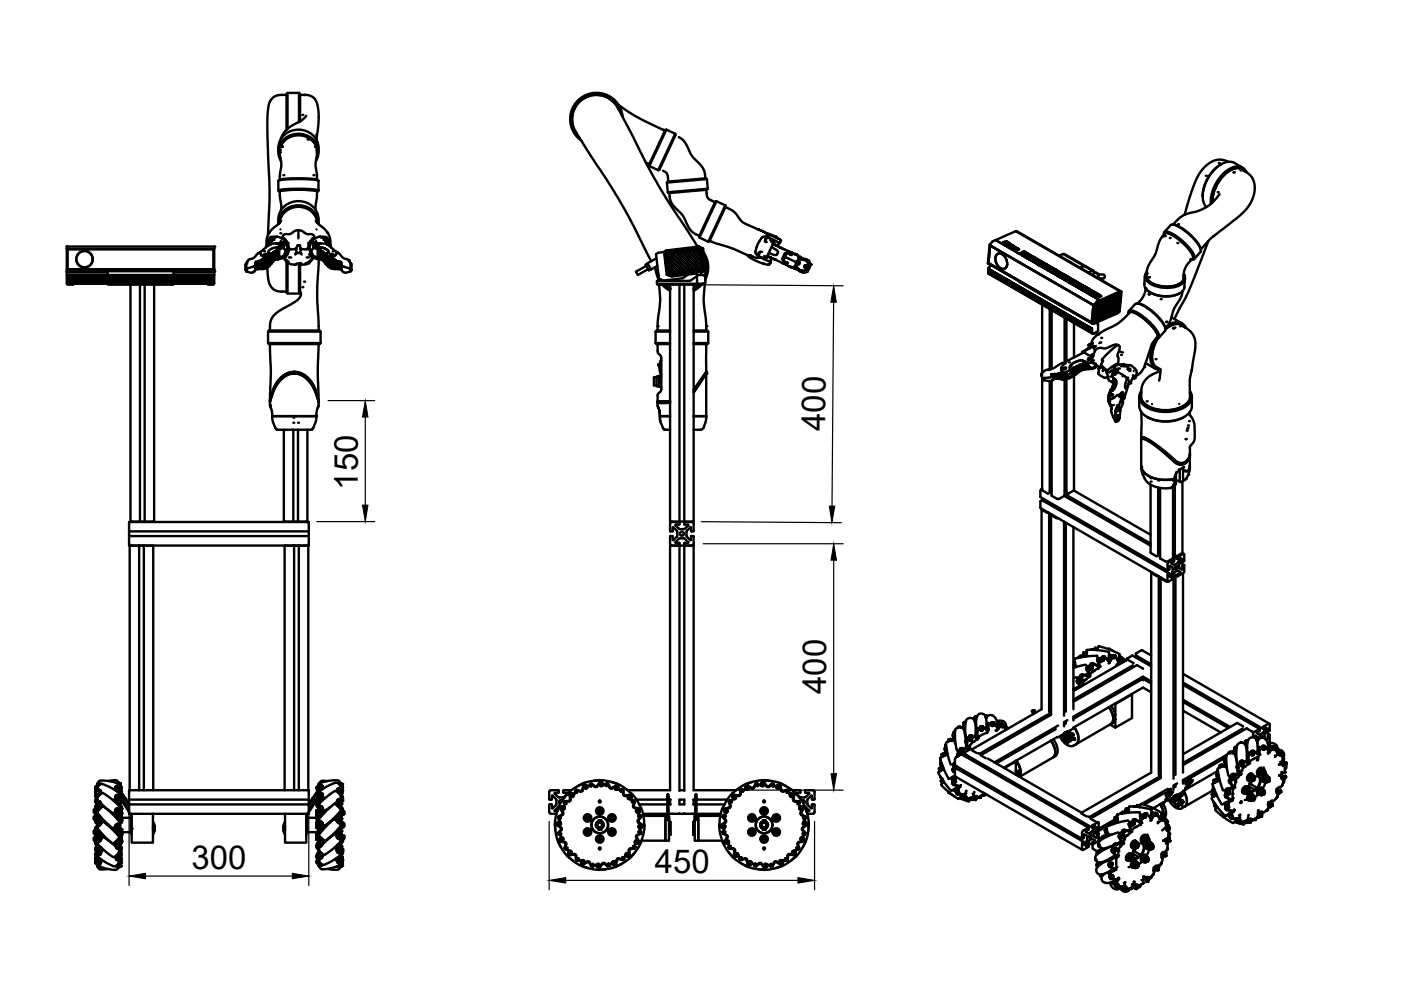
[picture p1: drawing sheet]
<svg xmlns="http://www.w3.org/2000/svg" width="297mm" height="210mm" viewBox="0 0 297 210" stroke-linecap="round" stroke-linejoin="round" font-family="sans-serif">
<defs><g id="words">
<g font-size="7">
<text x="174.9" y="91.4" transform="rotate(-90 174.9 91.4)">400</text>
<text x="75.9" y="103.8" transform="rotate(-90 75.9 103.8)">150</text>
<text x="175.2" y="147.1" transform="rotate(-90 175.2 147.1)">400</text>
<text x="40.6" y="184.2">300</text>
<text x="138.9" y="185.1">450</text>
</g>
</g></defs>
<!-- layer: Visible -->
<g fill="none" stroke="#000" stroke-width=".51">
<path d="M61 19.7v7.6M63.4 19.7v6.2M59 31.4a4.3 4.3 0 0 1 4.3-3.9 4.3 4.3 0 0 1 4.2 3.9M59 31.4v.8M59 38.3l.2-.2a26 26 0 0 1 8.1 0l.2 .2M59.3 31.7v.3M59.3 31.7h.1M59.3 31.7v.2M59.4 31.6l-.1 1.2 .3 2.3-.3 3M59.4 32.9a4 4 0 0 1 2.1-3.9 4 4 0 0 1 4.5 .7 3.4 3.4 0 0 1 1.2 3.2M59.4 33.5a3.9 3.9 0 0 1 1.1-3.9 3.9 3.9 0 0 1 4-.8 3.6 3.6 0 0 1 2.6 4.7M59.6 34.1a3.9 3.9 0 0 1 3.7-5.7 3.9 3.9 0 0 1 3.7 5.7"/>
<path d="M60.7 20.1l-1.8 .1-1.1 .5-.7 1-.3 1.7-.1 5.5 .4 10.8-.3 10.1M63.6 20.1l2.1 .1 .8 .5 .6 .8 .3 .9 .2 1.8-.1 2.3-.4 2.5M63.6 25.7v-5.8l-.2-.2h-2.4a2.73 2.73 0 0 0-.3 1.9v5.9M64.9 24.6l-1.2 1.1-1.6 .8-1.2 .9-.9 1-.5 1.1M67.1 28.5l.1 1.3M67.2 31.6v1.3l-.3 2.3 .3 2.9M67.2 31.7v.3M67.2 31.7h.1M67.2 31.7v.2M67.5 31.4v.8M67.5 38.3v2.1M67.5 38.3a24.7 24.7 0 0 0-8.5 0v2.1"/>
<path d="M121.4 24.4l-.1 .2M122 27.8l9 14.2 2.8 4.9 4.3 8.5M122.1 22.5l-.3 .6M125.1 20.3l-1.1 .4M126.3 20.1h.6M127.2 20.2h.1M129.2 20.9h.1M129.5 21.1l1 .9 .6 1.1M129.6 21.2l.6 .4M130.6 22.3l-.7-.9-1.1-.7-1.8-.6-1.9 .2-1.7 .8-1.2 1.3-.8 1.7-.1 1.8 .6 1.7 .1 .2-.7-1.9 .1-1.8 .7-1.6 1.3-1.4 1.6-.8 1.8-.2 1.5 .3 .8 .4 .9 .7 1.1 1.5 5.8 11.4 2.6 4.7 8.4 13.2M131.1 22.2l3.8 2.5 5.7 2.8M131.7 24.2a5.4 5.4 0 0 0-7.9-3.6 5.4 5.4 0 0 0-.9 8.7"/>
<path d="M132 24.8a5.6 5.6 0 0 0-8.3-4.4 5.6 5.6 0 0 0-.4 9.4M136.9 34.5l.3 .2M140.6 36.2l.5 .3 .4 .4 .2 1.6M141.3 27.5a2.9 2.9 0 0 0-1 1.8l-2.7 5.7 .1 .2 1.9 .9M141.3 27.5l-3.6 7.7M141.3 27.5l1.9 .9M143.2 28.4l-3.6 7.7M143.2 28.4a3.2 3.2 0 0 1-.7 1.9l-2.7 5.7-.2 .1M143.9 29.1l1.1 .8 1.6 3.1 2.5 2.7 .3 .7 .1 1.4M149.9 38l-.3-.2-6.2 .5a3.2 3.2 0 0 0-2 .4l.2 2.1M149.9 38l-8.5 .7M149.9 38l.2 2"/>
<path d="M258.8 34.9a8.4 8.4 0 0 0-3.8 6.6M258.9 34.8l-.1 .1M260.4 34.3l-1.6-.5-1.3 .2-1.3 .7-1.2 1.1-.8 1.1-1 2.2-2.1 6.4M261.7 34.5l1.7 1M261.7 34.5a3.3 3.3 0 0 0-3.6 .9 8.1 8.1 0 0 0-2.9 7.5l.6 1M263 35.8l-.2-.1 2 1.2 .6 .7 .4 .7 .2 1.1v.9l-.2 1.2-.5 1.2-.8 1.3-1 1.1-6.5 5.2-2.4 2.6M263.9 36.3a2.61 2.61 0 0 0-3.6 .2 8.2 8.2 0 0 0-3.2 6.4M264.1 36.4a2.25 2.25 0 0 0-3.1-.4 8.2 8.2 0 0 0-4 7M264.3 36.5a2.23 2.23 0 0 0-3.2-.9 8.4 8.4 0 0 0-4.4 7.6M14.2 57.7v2.4M14.2 57.7l8.6 .1M14.2 57.7v-5.4h31.2v5.4"/>
<path d="M14.2 57.7h8.5v-.2h14.2v.3h-.1M14.2 58.3h31.2M14.2 58.3h.1M14.3 52.8h31v4.3h-31zM14.3 52.8h31M14.6 59.4h.2M14.6 59.1h.2M14.7 59.4h.1M14.7 59.1h.1M14.8 59.4h.1M14.8 59.1h.1M15.6 59.3l.1 .1z"/>
<path d="M15.7 59.4h.1M15.7 59.1h.1M15.7 59.1h.2M15.9 59.4h.1M16.2 59.3l.1 .1zM16.3 59.4h.1M16.3 59.1h.1M16.4 59.4h.2M16.4 59.1h.2M16.5 59.4h.1M16.5 59.1h.1M16.6 59.1h.1"/>
<path d="M17.4 59.4h.1M17.4 59.1h.1M17.4 59.1h.2M17.5 59.4h.1M17.5 59.1h.2M18.1 59.4h.1M18.1 59.1h.1M18.2 59.4h.2M18.2 59.1h.2M18.3 59.4h.1M18.3 59.1h.1M18.4 59.1h.1h-.1"/>
<path d="M19 59.3l.1 .1zM19.2 59.4h.1M19.2 59.1h.1M19.2 59.1h.2M19.3 59.4h.1M19.3 59.1h.1M19.9 59.4h.1M19.9 59.1h.1M20 59.4h.2M20 59.1h.2M20.1 59.4h.1M20.1 59.1h.1"/>
<path d="M20.8 59.3l.1 .1zM21 59.4h.1M21 59.1h.1M21 59.1h.2M21.1 59.4h.1M21.1 59.1h.1M21.7 59.4h.1M21.7 59.1h.1M21.8 59.4h.2M21.9 59.4h.1M22 59.1h-.1h.1M22.6 59.4h.1"/>
<path d="M22.6 59.1h.1M22.6 59.1h.3M22.8 59.4h.1M22.8 59.1h.1M22.8 57.5v.8M22.9 59.1h.1M23.2 59.3l.1 .1zM23.3 59.4h.2M23.4 59.4h.1M23.4 59.1h-.1M23.5 59.4h.1M23.7 59.1h.1h-.1"/>
<path d="M24.3 59.3l.1 .1zM24.4 59.4h.1M24.4 59.1h.1M24.4 59.1h.3M24.6 59.4h.1M24.6 59.1h.1M24.7 59.1h.1M25.1 59.4h.2M25.2 59.4h.1M25.2 59.1h-.1M25.3 59.4h.1M26.1 59.3l.1 .1z"/>
<path d="M26.2 59.4h.1M26.2 59.1h.1M26.4 59.4h.1M26.4 59.1h.1M26.9 59.4h.2M27 59.4h.1M27.1 59.4h.1M27.2 59.1h-.1h.1M27.4 59.4h.1M27.4 59.1h.1M27.9 59.3l.1 .1zM28 59.4h.1"/>
<path d="M28 59.1h.1M28.2 59.4h.1M28.2 59.1h.1M28.7 59.4h.2M28.8 59.4h.1M28.9 59.1h.1h-.1M29.2 59.1h.1M29.5 59.3l.1 .1zM29.7 59.4h.1M29.7 59.1h.1M29.8 59.4h.1M29.8 59.1h.1"/>
<path d="M30 59.1h.1M30.4 59.4h.1M30.5 59.4h.2M30.6 59.4h.1M30.7 59.1h.1h-.1M30.9 59.4h.1M30.9 59.1h.1M31.3 59.3l.1 .1zM31.5 59.4h.1M31.5 59.1h.1M31.6 59.4h.1M31.6 59.1h.1"/>
<path d="M32.2 59.4h.1M32.3 59.4h.2M32.4 59.4h.1M32.7 59.4h.1M32.7 59.1h.1M33.1 59.3l.1 .1zM33.3 59.4h.1M33.3 59.1h.1M33.4 59.4h.1M33.4 59.1h.1M34 59.4h.1M34.1 59.4h.2"/>
<path d="M34.2 59.4h.1M34.3 59.1h-.1h.2M34.3 59.4h.1M34.3 59.4h.3M34.3 59.1h.2M34.5 59.4h.1M34.9 59.3l.1 .1zM35.1 59.4h.1M35.1 59.1h.1M35.2 59.1h.1M35.6 59.4h.2M35.7 59.4h.1"/>
<path d="M35.8 59.4h.1M36 59.4h.1M36 59.1h.1M36 59.4h.2M36 59.1h.2M36.1 59.4h.1M36.1 59.1h.2M36.6 59.3l.1 .1zM36.7 59.4h.1M36.7 59.1h.1M36.8 57.5v.8M36.9 59.4h.1"/>
<path d="M36.9 59.1h.1M36.9 57.7h8.5M37 59.1h.1M37.5 59.4l.1-.1-.2 .1M37.8 59.4h.1M37.8 59.1h.1M37.8 59.1h.2M37.9 59.4h.1M37.9 59.1h.1M38.4 59.3l.1 .1zM38.5 59.4h.1M38.5 59.1h.1"/>
<path d="M38.7 59.4h.1M38.7 59.1h.1M39.3 59.4l.1-.1-.2 .1M39.6 59.4h.1M39.6 59.1h.1M39.7 59.4h.1M40.2 59.3l.1 .1zM40.3 59.4h.1M40.3 59.1h.1M40.4 59.4h.2M40.4 59.1h.2M40.5 59.4h.1"/>
<path d="M40.5 59.1h.1M41.2 59.3l.1 .1zM41.4 59.4h.1M41.4 59.1h.1M41.8 59.3l.1 .1zM42 59.4h.1M42 59.1h.1M42.1 59.4h.1M42.1 59.1h.1M42.3 59.1h-.1M42.7 59.4l.1-.1-.1 .1M43 59.4h.1"/>
<path d="M43 59.1h.1M43 59.1h.3M43.2 59.4h.1M43.2 59.1h.1M43.8 59.4h.1M43.8 59.1h.1M43.9 59.4h.1M43.9 59.1h.1M44.7 59.3l.1 .1zM44.8 59.4h.1M44.8 59.1h.1M44.8 59.1h.3"/>
<path d="M45 59.4h.1M45 59.1h.1M45.2 58.7h-30.8l-.1 1 30.9 .1M45.2 58.7v1.1M45.4 58.3v1.8l-31.2 .1M45.4 57.7v.6M52.2 56.7l.2 .1M52.6 55.3l-.6 .8v1.1l.2 .1M54.2 56.3l-.4 .2-1.4 .3M54.2 56.3l.1 .1M54.2 56.7h.1M54.3 55.8l-.1 .1 .1 .2"/>
<path d="M54.3 55.5l-.1 .1 .1 .1M54.3 55.5h.1M54.3 55.8h.1M54.3 56.1l-.1 .2M54.3 56.1h.1M54.4 56.5h-.2v.2M54.4 56.8h-.2l.1 .2M54.4 56.7l.1 .1M54.6 55.9l-.2 .1 .1 .1M54.6 55.6h-.2l.1 .2M54.6 56.2l-.2 .1 .1 .2M54.6 56.6h-.2v.1"/>
<path d="M54.7 56.1l-.3 .1M54.8 56.3l-.1 .1v.1M54.8 56.6l-.1 .1v.1M54.8 56.3h.1M54.8 56.6h.1M54.9 56h-.2v.2M54.9 55.7h-.2v.2M54.9 55.4h-.2v.2M55.1 53.6h.1M55.2 55.8h-.3l.1 .2M55.2 55.5h-.3l.1 .2M55.2 56.1h-.2v.2"/>
<path d="M55.2 56.4h-.3l.1 .2M55.2 56l-.3 .1M55.4 55.9h-.2l.1 .2M55.4 55.6h-.2l.1 .2M55.4 55.2h-.2l.1 .2M55.4 56.2h-.2l.1 .2M55.4 56.5h-.2l.1 .2M55.5 54l-.1 .1M55.5 56.1l.1 .1M55.7 55.6l-.2 .1 .1 .2M55.7 55.3l-.2 .1 .1 .2M55.7 55h-.2l.1 .2"/>
<path d="M55.7 56h-.2v.1M55.7 56.3h-.2l.1 .2M55.7 56.6h-.2l.1 .2M55.8 55.9h-.3M55.8 55.9v.1M55.8 56.2v.1M55.8 56.6h.1M55.8 56.9h.1M56 55.7l-.2 .2M56 55.4h-.2v.2M56 55.1l-.2 .1v.1M56 54.8h-.2v.2"/>
<path d="M56 56l-.2 .1v.1M56 56.4h-.2v.2M56 56.7h-.2v.2M56.1 53.9l.4-.1 .1 .2-.4 .1zM56.2 54.4l.3 .1v.3M56.2 53.9h.1M56.2 55.5l-.2 .1 .1 .1M56.2 55.2h-.2l.1 .2M56.2 54.9h-.2l.1 .2M56.2 55.8l-.2 .1 .1 .1M56.2 56.1l-.2 .1 .1 .2M56.2 56.4l-.2 .1 .1 .2"/>
<path d="M56.3 55.7l-.3 .1M56.3 55.7v.1M56.3 53.9h.1M56.3 54.4l-.9-.2-.2-.5-.3-.1-1.1 1.1-1 .3-.6 .8v1.7l1.3 .3 .9-.7 1.9-.2 .2-.4M56.3 55.8h.1M56.3 55.2h.1M56.3 55.5h.1M56.3 56.4h.1M56.4 53.9h-.1M56.4 55.3l-.1 .2M56.4 54.9l-.1 .3M56.4 53.9h.1"/>
<path d="M56.4 54.9l.1 .1M56.4 55.3h.1M56.5 55.6l-.2 .1M56.5 55.9l-.2 .1 .1 .1M56.5 56.2h-.2v.2M56.5 54.4h.1M56.5 52.1l-.2 .4M56.5 52h.1M56.6 55.7h.1l-.1 .2zM56.7 55.3l-.2 .1 .1 .2M56.7 55.7h-.2l.1 .2M56.7 56h-.2l.1 .2"/>
<path d="M56.7 56.7l.3 3.1 .6 1.1 .6 .6 .6 .2 1.9 .1M56.7 55.3v.2M56.7 56v.1M56.7 55l-.1 .3 .1-.2-.1-.1v.3M56.7 55.3l-.1 .2h.1M56.7 56l-.1 .1h.1M56.7 55.5l.1 .1M56.7 55.5l-.2 .1M56.8 55.9h.1M56.8 55.4v.2zM56.8 55.7v.2zM56.8 55.1v.2z"/>
<path d="M56.9 55.7l-.1 .2M56.9 55.7h.1M56.9 56.6h.1M56.9 55.4l-.2 .1M56.9 55.1h-.1v.2M56.9 54.5l-.4 .1M56.9 54.5h.1M56.9 53.5l.2 .2M57.1 51.4l-.6 .7M57.1 53.7l.2 .5M57.1 51.8l-.4 .2M57.1 50.8l.3-.1 .2 .4-.6 .7"/>
<path d="M57.1 54.3h.1M57.1 54.3v1.7l-.6 .5M57.2 55.2l-.2 .2M57.2 51.8l-2.1 1.8M57.2 49.2l-.6 1.4-.1 1.4M57.2 55.9h.1M57.2 50.7l.1 .3 .3 .1M57.2 54.3v1.6M57.2 55.9v.1M57.2 56.2l-.3 .5-.4 .1M57.2 55.9l.1 .1M57.3 54.2l-.4 .3"/>
<path d="M57.3 56l-.1 .2M57.3 54.2h.1M57.3 55.9l-.1 .1M57.3 50.3l-.4 .5-.2 1.1M57.3 50.7v.2l.3 .1M57.5 54.3v.3M57.5 55v.2M57.5 55.3v.2zM57.5 55.6v.2zM57.5 54.6v.3zM57.5 54.3v.3zM57.5 54v.3z"/>
<path d="M57.5 50.2h.4v.1M57.5 54.9h.1M57.5 55.2h.1M57.5 55.5l.1 .1M57.5 55.8h.1M57.5 54.5l.1 .1M57.5 54.2l.1 .1M57.5 50.2l-.2 .1M57.5 54.9l-.1 .1 .1 .2M57.5 55.3h-.1l.1 .2M57.5 55.6h-.1l.1 .2M57.5 54.6l-.1 .1 .1 .2"/>
<path d="M57.5 54l-.1 .1 .1 .2M57.5 55.8l.1 .1M57.6 55.8l-.4 .4M57.6 54.1h.1M57.6 51.1h.1M57.6 55.3h.1M57.6 54.6v.1M57.6 55h.1M57.6 54.3v.1M57.6 54.1v.2zM57.6 53.8v.2zM57.6 54.3h.1"/>
<path d="M57.6 54.7v.2zM57.6 55v.2zM57.6 55.6v.3zM57.6 55.5l.1 .1M57.6 55.3v.2zM57.6 54.9h.1M57.6 55.2l.1 .1M57.6 54.3v.3zM57.6 53.7l-.1 .2 .2 .1M57.6 54.6h.1M57.7 54.7h.1M57.7 55h.1"/>
<path d="M57.7 55.3h.1M57.7 54.1h.1M57.7 53.8h.1M57.7 50.4h.1M57.7 50.4l.8-.1 .2-.2 .3 .1 1.3 .7 .3 .3M57.7 54.7v.2zM57.7 55v.3zM57.7 55.3v.3zM57.7 54.4v.2zM57.7 54.1v.2zM57.7 53.8v.2zM57.7 54.6l.1 .1"/>
<path d="M57.7 54.9l.1 .1M57.7 55.2l.1 .1M57.7 54.3h.1M57.7 54h.1M57.8 54.4h-.1M57.8 55h.1M57.8 55v.1M57.8 54.7v.1M57.8 54.7h.1M57.8 54.5v.2zM57.8 54.1v.2zM57.8 54.7v.3z"/>
<path d="M57.8 53.8v.2zM57.9 54.4h-.1M57.9 54.6l.1 .1M57.9 54.9l.1 .1M57.9 55.3h.1M57.9 54.1h-.1M57.9 53.8h-.1M57.9 54.3l.1 .1M57.9 54l.1 .1M57.9 55.3l-.1 .2M57.9 54.5h.1M57.9 54.8h.1"/>
<path d="M57.9 53.5l.1 .3zM58 54.4l-.1 .1M58 55.1l-.1 .2zM58 54.2v.2zM58 53.9l-.1 .2zM58 54.4v.1M58 54.8h.1M58 54.5v.2zM58 53.5v.3M58 54.6l.1 .1M58 55h.1M58 55.1h-.1"/>
<path d="M58 54l.1 .1M58 53.7l.1 .1M58 54.1l-.1 .1M58 53.8l-.1 .1M58.1 54.2v.2zM58.1 54.5v.2zM58.1 54.8v.2zM58.1 53.9v.2zM58.1 53.6v.2zM58.1 50.3h.1M58.1 50.4h.1M58.1 54.2h-.1"/>
<path d="M58.1 54.5h-.1M58.1 54.8h-.1M58.1 55l.1 .1M58.1 53.9h-.1M58.2 54.3l.1 .2M58.2 54.7l.1 .1M58.2 54v.2M58.2 53.7l.1 .1M58.2 54.3h-.2l.1 .1M58.2 54.2v.1M58.2 54.5v.1M58.2 53.7h.2l-.1 .1z"/>
<path d="M58.2 50.2l.1 .1M58.2 54.2h.1M58.3 54.3v.2zM58.3 54.5h-.1M58.3 53.5l-.3 .1M58.3 53.9v.3zM58.3 54.5h.1M58.3 50.3h.1M58.3 53.3h-.2l.1 .2M58.3 54.2h.1M58.3 54.8l-.1 .3zM58.3 54.8l-.1 .1"/>
<path d="M58.3 53.9l-.1 .1M58.3 53.6l-.1 .1M58.3 54.4l.2 .2M58.3 54.7l.1 .1M58.3 54.1h.1M58.4 50.3h-.3M58.4 50.3h.1M58.4 54.6l.1 .1-.1 .1zM58.4 53.7h.1v.2zM58.4 54.3h.1M58.4 54.3h.1l-.1 .2zM58.4 54.6h-.1"/>
<path d="M58.4 53.3v.3M58.4 53.3h.1M58.5 54h-.1v.2M58.5 53.7h-.2l.1 .2M58.5 51.6l1.3 .2 .3 .2-.1 .5-.8 .3v1.8M58.5 54l-.1 .1M58.5 50.3h.1M58.6 54.7h.1l-.1 .2zM58.6 53.4l.1 .2zM58.7 54v.2h-.1v-.2v.2M58.7 53.7l-.2 .1 .1 .1M58.7 53.7v.1l-.1 .1z"/>
<path d="M58.7 54h.1M58.7 53.7h.1M58.7 54.3l-.2 .1 .1 .2M58.7 54.6l-.2 .1 .1 .2M58.7 53.4l-.2 .1 .1 .1M58.7 53.1h-.2l.1 .2M58.7 52.5l.3 .2M58.7 53.9l-.2 .1M58.8 51.6h.1M58.8 55l-.8 .2M58.9 53.8h-.2l.1 .2M58.9 54.1h-.2l.1 .2"/>
<path d="M58.9 54.4l-.2 .1 .1 .1M58.9 53.4l-.2 .1 .1 .2M58.9 53.1l-.2 .1 .1 .2M58.9 53.8l.1 1M58.9 53.8l-.1 .1M59 52.7l-.3-.2-1 .2-.8 .5 .2 .5M59 54.8l-.2 .2M59 52.7v1.1M59 53.8v1M59 46.5a4.3 4.3 0 0 1 4.3-3.9 4.3 4.3 0 0 1 4.2 3.9M59 46.5v.9M59 47.5a4.3 4.3 0 0 1 3.1-3.9 4.3 4.3 0 0 1 4.8 1.7 3.6 3.6 0 0 1 .6 2.2"/>
<path d="M59.2 52l.3-.1 .1 .1-.2 .1zM59.2 47.3a4.1 4.1 0 0 1 4.1-3.5 4.1 4.1 0 0 1 4 3.5M59.2 40.6l-.2-.2a18 18 0 0 1 5.9-.4l2.4 .3 .2 .1-.2 .2M59.3 47.2a4 4 0 0 1 4-3.3 4 4 0 0 1 4 3.3M59.3 52h.2zM59.3 52h.1M59.3 54.6h.1M59.3 46.9l.1 .3M59.3 40.5l.1 1.3 .2 1.8v1M59.3 46.9v.1M59.3 46.9v.2M59.3 40.6l.2-.1 .9-.2 2.6-.1 3.2 .1 1.2 .3-1-.2-3.5-.2-2.7 .2-.9 .1-.1 .1 .1 .1"/>
<path d="M59.4 52h.1M59.4 48.6h.1M59.5 52h.1M59.5 52.4h.1M59.5 51.1l.1 .3-.2 .1-1.9 .2-.8 .4M59.6 46.8l-2.5 2.5M59.7 51.4l.4 .1v.3M59.7 51.3l.1 .3 .4 .1M59.9 51.3v.3h.3M60.1 52.6h.1M60.1 54.3l-.9 .1M60.1 52.6l.5 .5-.5 1.2"/>
<path d="M60.2 54.3l-.3 .4-1.1 .3M60.2 54.3l-.1 .1M60.2 54.3h-.1M60.2 54.6l.3 .7 .6 .6 1.4 .2M60.2 54.7h-.3M60.3 50.6l.5 .7 .4 1.2-.1 1.3-.5 .6a.21 .21 0 0 0-.3 .1 .21 .21 0 0 0 .1 .2l.4 .6 .4 .2M60.3 54.5l-.1 .1M60.3 51.5h.1M60.5 53.8l-.4 .5M60.5 51.2a2.78 2.78 0 0 1-.4 3.4h-.1M60.7 55.5v4.8a2.76 2.76 0 0 0 .3 1.9h2.4l.2-.2v-6.1M60.9 51.5l.2 .4"/>
<path d="M60.9 51.5h.3M61 55.7v6.5M61.3 52.6l.1 .2M61.4 52.7l.2 .2M62.6 52.7a.19 .19 0 0 0 .3 .1 .19 .19 0 0 0 0-.3l.2-.5 .4 .2 .3 .6-.2 .7-.2 .2-.4-.2-.2-.7M62.7 53.7h.1l-.2 .3M62.7 52.8l-1.1 .1M62.7 52.8h.1M62.8 56h.9M62.9 55.9l-.3 .2M62.9 53.5l-.1 .2M63.3 48.8l.8 .2 1 .6h.8l.5 .2 .2 .5-.3 .3"/>
<path d="M63.3 48.8l-.8 .2-1.1 .6h-.8l-.5 .2-.1 .6 .4 .3 .5 .8M63.3 48.8v1.7M63.4 55.9v6.3M63.7 53.5l.1 .2h.1M63.7 55.9l.1 .2M63.8 53.7l.2 .3M63.9 56.1h.1M64 52.7l-.2 .1 1.1 .1M64.7 55.8l.9-.4-.3 .5-.5 .1zM64.8 56l-.8 .1M65.2 52.6l-.3 .3M65.6 53.9l.7 .6"/>
<path d="M65.6 51.5l-.2 .4M65.6 51.5h-.3M65.7 51.3l-.3 .8-.1 .7M65.8 51.2v.1M66 51.2a2.87 2.87 0 0 0 .4 3.4h.1M66 53.8l.5 .5 .9 .1M66.2 50.6h.1M66.3 50.6l-.7 .9M66.3 54.6l-.7 .8M66.3 50.6l-.2 .2M66.3 50.6h.1M66.3 54.5v.1"/>
<path d="M66.3 54.5l.1 .1M66.3 51.5h.1M66.4 54.6l-.4 .7-.6 .6M66.4 54.7h.2M66.4 54.3l.3 .4 1 .3M66.4 54.3v.1M66.4 54.3h.1M66.5 54.3h.1M66.5 52.6l-.5 .5 .5 1.2M66.7 51.3v.3h-.3M66.8 51.3l-.1 .3-.3 .1M66.9 51.4h-.4l-.1 .4"/>
<path d="M66.9 52l.4-.1 .1 .1-.3 .1zM66.9 50.5l-.9 .7M67 46.8l2.4 2.5M67 51.1v.4l1 .1M67 52h.2zM67 52.4h.1M67.1 48.6h.1M67.1 51.9v.1M67.2 52h.1M67.2 47v.2M67.2 46.9v.1M67.2 40.5v1.2l-.3 1.8 .1 1.1"/>
<path d="M67.2 46.9v.2M67.2 52.5h.1M67.2 54.6h.1M67.3 52.8v1.8M67.5 46.5v.9M67.6 54.8l.1 .2M67.6 52.7v1.1M67.6 53.8v1M67.6 54.9l-.4 6.7 .4 8.5M67.6 53.8l.2 .1M67.6 53.1l.1 .3zM67.6 54.4l.2 .2z"/>
<path d="M67.6 53.8l.2 .1-.1 .1M67.6 53.4l.2 .1-.1 .2M67.6 53.1l.2 .1-.1 .2M67.6 54.4h.1M67.7 55l.9 .2M67.7 54.1l.1 .1-.1 .1M67.7 54.4l.1 .1-.1 .1M67.7 54.1h-.1M67.7 51.6l-.2 .1M67.8 53.9l.2 .1M67.8 54l.1 .2zM67.8 53.7l.2 .1-.1 .1"/>
<path d="M67.8 53.4l.1 .2zM67.8 54h.1M67.9 52.5h.6l.9 .5 .3 .4-.2 .3M67.9 52.5l-.3 .2M67.9 53.4l.1 .1-.1 .1M67.9 53.1h.1l-.1 .2M67.9 54.6l.1 .1-.1 .2M67.9 50.2l.9 .2M67.9 50.1l-1 .4M67.9 50.1v.1M67.9 54l.1 .2h-.1M67.9 54.3l.1 .1-.1 .2"/>
<path d="M67.9 54.3h.1M67.9 51.6l-1.2 .2-.3 .2 .1 .5 .9 .3M68 51.6l1 .1 .8 .4M68 54l.2 .1M68 54.3l.1 .2zM68 51.6h-.1M68 54.6l.2 .2zM68.1 54h.1l-.1 .2M68.1 53.7l.1 .1-.1 .1M68.1 53.3l.1 .1-.1 .2M68.1 54.3h.1M68.1 54.6h.1"/>
<path d="M68.2 50.3h.1M68.2 50.3h.2M68.2 53.9l.1 .3zM68.2 53.6l.1 .2zM68.2 54.4l-.1 .1M68.2 54.2l.1 .3zM68.2 54.6l.1 .2zM68.2 54.1h.1M68.2 53.3h.1v.2zM68.2 54.7l-.1 .1M68.2 54.2h.1M68.2 53.9l.2 .1"/>
<path d="M68.2 53.6l.2 .1M68.2 54.8l.1 .3zM68.2 54.8h.1M68.3 50.3h.1M68.3 53.3h.1v.2M68.3 54.2l.1 .1M68.3 54.5l.1 .1M68.3 54.5h-.1M68.3 53.5l.2 .1M68.3 54.8v.1M68.3 54.8h.1M68.3 54.5h.1"/>
<path d="M68.3 50.2v.1M68.3 54.9h.1M68.3 55.1h.1M68.4 54.3h.1M68.4 53.9l.1 .2zM68.4 54.2h.1M68.4 53.9h.1M68.4 53.6l.1 .2zM68.4 54v.2M68.4 53.7l-.1 .1M68.4 54.3l-.1 .2M68.4 54.7l-.1 .1"/>
<path d="M68.4 55v.1M68.4 54.8h.1M68.4 50.4h.1M68.4 50.3h.1M68.5 54.5h.1M68.5 54.8h.1M68.5 54.7h.1M68.5 54.2l.1 .2zM68.5 53.8l.1 .3zM68.5 54.5l.1 .2zM68.5 54.8l.1 .2zM68.5 54.1h.1"/>
<path d="M68.5 53.8h.1M68.5 55h.1M68.5 54.3v.1M68.5 54v.1M68.5 53.7v.1M68.5 54.1l.1 .1M68.5 53.8l.1 .1M68.5 53.5l.1 .3zM68.5 54.6v.1M68.5 55.1h.1M68.5 55.1l.1 .2zM68.6 53.5v.3"/>
<path d="M68.6 54.5h.1M68.6 54.5h-.2M68.6 54.8h.1M68.6 54.8h-.1M68.6 55.3l.2 .2M68.6 54.1l.1 .2zM68.6 53.8l.1 .2zM68.6 55.1l.1 .2zM68.7 54.4v.3zM68.7 54.3l-.1 .1M68.7 54.7h.1M68.7 54.7v.3z"/>
<path d="M68.7 55h.1M68.7 54.6l-.1 .1M68.7 54.4h.1M68.7 54l-.1 .1M68.7 54.9l-.1 .1M68.7 55.3h.1M68.7 55.3h-.1M68.7 54.1h.1M68.7 53.8h.1M68.7 54h.1M68.7 54.3h.1M68.7 54.7l.1 .1"/>
<path d="M68.7 55l.1 .1M68.8 54.4l.1 .2zM68.8 54.1v.2zM68.8 54.7l.1 .2zM68.8 55v.3zM68.8 55.3v.3zM68.8 54.6l-.1 .1M68.8 55h-.1M68.8 54.6h.1M68.8 54.3h.1M68.8 54h.1M68.8 54.4h.1"/>
<path d="M68.8 53.8h.1M68.8 53.8l.1 .2zM68.8 54.9v.1M68.8 55.2v.1M68.8 54.7h.1M68.8 55h.1M68.8 55.6h.1M68.8 50.4h.1M68.9 54.1h.1M68.9 55.3h.1M68.9 54.1l.1 .2zM68.9 54.7h.1"/>
<path d="M68.9 55h.1M68.9 54.7l.1 .2zM68.9 54.3l.1 .1M68.9 54.3l.1 .3zM68.9 55l.1 .2zM68.9 55.3h.2v.2M68.9 55.3l.1 .2zM68.9 55.6h.2v.2M68.9 55.6l.1 .3zM68.9 54.3h-.1M68.9 53.7v.3M68.9 54.6h.1"/>
<path d="M68.9 54.3h.1M68.9 53.9l-.1 .1M68.9 54.9h.1M68.9 55.2l-.1 .1M68.9 55.5v.1M69 55h.1M69 55h-.1M69 55.8l.6 .8 .5 .2M69 54.1h-.2M69 54.6l.1 .3zM69 54.3l.1 .3zM69 54l.1 .3z"/>
<path d="M69 54.9l.1 .3zM69 55.3l.1 .2zM69 55.6l.1 .2zM69 55.5l-.2 .1M69 55.8v.1M69 51.1h.1M69 54.9h-.2M69 54.5l-.1 .1M69 54.2l-.1 .1M69 55.2h-.1M69 55.5h.1M69 55.8h.1"/>
<path d="M69 54.9h.1M69 50.2h-.3l-.1 .1M69.1 50.2l.2 .1M69.1 54.6v.3M69.1 54.3v.3M69.1 54l.1 .2-.2 .1M69.1 54.9v.3M69.1 54.6h-.1M69.1 54h-.1M69.2 50.7v.2l-.2 .1M69.2 50.3l.4 .5 .2 1.1M69.3 55.9v.1"/>
<path d="M69.3 54.2h.1M69.3 54.2l.3 .3M69.3 56v.1M69.3 56h.1M69.3 54.3v1.7M69.4 51.8l2.1 1.8M69.4 55.2v.9l.7 .4M69.4 49.2l.6 1.4v1.4M69.4 50.7l-.1 .3-.3 .1M69.4 54.3h.1M69.4 54.3v.9M69.4 55.2l.2 .2"/>
<path d="M69.4 50.8l-.2-.1-.2 .3 .6 .8M69.4 51.8l.4 .2M69.5 53.7l-.2 .5M69.5 51.4l.5 .7M69.6 55.4h.1M69.6 54.5h.1M69.6 55.4l.2 .1M69.6 55.1h.2l-.1 .2M69.6 54.5l.5 .1M69.6 55.4l.1 .2zM69.6 55.1l.1 .2zM69.6 55.7l.1 .2z"/>
<path d="M69.7 56.6h.1M69.7 55.7h-.1M69.7 55.7l.1 .2M69.8 55.9h-.1M69.8 55.5l.2 .1M69.8 55.5l-.1 .1M69.8 55.7l.2 .2-.2-.1M69.8 56l.2 .2-.2-.1M69.8 55.3l.2 .3-.2-.1M69.8 55l.2 .2h-.2M69.8 55.8l.1-.2 .1 .3M69.8 56.1l.2-.2v.3"/>
<path d="M69.8 55.5l.1-.2 .1 .3M69.8 55.2l.2-.2v.3M70 53.9l.3-.1 .2 .2-.4 .1zM70 52.1l.2 .4M70 52h.1M70 54.4h.1M70.1 55.6h.2l-.1 .2M70.1 55.9l.2 .1-.1 .1M70.1 56.2l.2 .1-.1 .1M70.1 55.3h.1v.2M70.1 55h.2l-.1 .2M70.1 56.5l.1 .4 1.9 .2 1.1 .7 1.1-.3v-.8"/>
<path d="M70.1 53.9h.2zM70.2 53.9h.1M70.2 54.4l.8-.2 .4-.6h.3l1.1 1.1 1.1 .4 .4 .7v.9M70.3 55.7l.2 .1M70.3 53.9l-.1 .1M70.3 56.4l.2 .1-.1 .2M70.3 54.9h.2l-.1 .2M70.3 53.9h.1M70.3 54.4h-.2v.4M70.4 55.8l.1 .1-.1 .1M70.4 56.1l.1 .1-.1 .2M70.4 55.5l.1 .1-.1 .1"/>
<path d="M70.4 55.2l.1 .1-.1 .1M70.4 55.2h-.1M70.4 55.5h-.1M70.4 55.8h-.1M70.4 56.1h-.1M70.6 55.7l.2 .1-.1 .2M70.6 56.1h.2l-.1 .2M70.6 56.4h.2l-.1 .2M70.6 56.7h.2l-.1 .2M70.6 55.4l.2 .1-.1 .1M70.6 55.1h.2l-.1 .2M70.6 54.8h.2l-.1 .2"/>
<path d="M70.8 55.9h.3M70.8 56.3h.3l-.1 .2M70.8 56.6h.3l-.1 .2M70.8 55.6h.2v.2M70.9 56h.2l-.1 .2M70.9 55.3h.1v.2M70.9 55h.2l-.1 .2M70.9 56h-.1M70.9 55h-.1M70.9 55.3h-.1M71 54l.1 .1M71 55.8v.1"/>
<path d="M71 55.5v.1M71.1 55.9h.2v.2M71.1 56.2h.2v.2M71.1 56.5h.2v.2M71.1 55.6h.2v.2M71.1 55.3h.2v.2M71.3 56.1h.1M71.3 56.4h.1M71.3 56l.3 .1M71.4 56.1h.2v.2M71.4 56.4h.2l-.1 .2M71.4 55.8h.2v.2"/>
<path d="M71.4 55.5h.2l-.1 .2M71.5 53.6h.1M71.6 56.3h-.1M71.6 56h-.1M71.7 56h.1v.2M71.7 56.3l.2 .1-.1 .1M71.7 56.6h.1v.2M71.7 55.7h.2l-.1 .2M71.7 55.4h.1v.2M71.8 55.9h.1M71.8 56.2h.1M71.8 56.5h.1"/>
<path d="M71.8 56.8h.1M71.8 55.6h.1M71.9 56.1l.3 .1M71.9 56.2l.2 .1v.2M71.9 56.6h.2v.2M71.9 55.9h.2v.2M71.9 55.6l.2 .1v.1M72.2 56.2h.1v.2M72.2 56.5h.2l-.1 .2M72.2 56.8h.1v.2M72.2 55.9h.1v.2M72.2 55.5l.1 .1v.2"/>
<path d="M72.4 56.3l1.6 .6 .3-.2M74 55.3l.5 .9v1l-.2 .1M74 55.3h.1M136.9 56.1l.6 1.2 .5-.2M136.9 56.1h.1M137 56.3l-2.1 1.3 .3 .7 2.3-1.2M137.3 55.9l.7 1.2M137.3 55.9l-.4 .2M137.3 55.8h.1M137.3 55.8v.1M138 57.1h.1M138.8 56.7l.8 1.6"/>
<path d="M139 57.2l.2 1 .6 1.3M139.2 54.8l-1.9 1M139.3 57.7l.3 1.1M139.4 56.4l-1.4 .7M139.6 58.2v.1M139.6 59.2v.4M139.8 59.2l.3 .3M140 59.2l.2 .3M140.1 59.3l.2 .3M140.8 53.4l-1.2 .2-.5 .3 .6 5.2 .9 .4 4.1-.5 1.2-.8M141.1 55.8l.3 2.4 .5 .2 6-.7-.1-.3M141.1 55.8h.1"/>
<path d="M141.2 53.6l.5 4.4 .2 .1 5.9-.7M141.2 53.6h.1M141.2 53.8h.1M141.2 53.8l.4 .5M141.2 53.5l.4 .5v-.2h.3M141.4 54.8l.4 .4M141.4 55.5h.1M141.4 55.4v.1M141.4 55.8h-.3M141.5 55.7l.4 .5M141.6 56.7l.4 .5M141.6 54.3l.1 .6-.4-.4v.1"/>
<path d="M141.6 54.3l2.8 3.1M141.7 53.4l.2 .4M141.8 55.2v.7l-.4-.5M141.8 55.2l1.9 2.3M141.8 55.3l1.9 2.2M141.8 53.4h.1M141.8 53.4l.4 .3h.4M141.9 53.4h-.1M141.9 56.2v.7l-.4-.5 .1 .1M141.9 56.2l1.1 1.3M141.9 56.3l1.1 1.2M141.9 53.8l3.1 3.5"/>
<path d="M141.9 40.9l.1 1.3 .4 .9 2.4 2.6 1.3 2.7 .8 .9 1.4 .7M141.9 53.8l3.2 3.5M142 57.2l.4 .4M142 57.2v.5l.4-.1M142.4 53.4l.2 .3M142.4 57.6l.3 .3M142.5 53.3v.1M142.5 53.3l.3 .4 .5-.1M142.5 53.3h.1M142.6 53.7l3.1 3.5M142.6 53.7l3.2 3.5M142.7 57.9h.1"/>
<path d="M142.8 57.9h.1M143 57.5l-.4 .1 .3 .3M143 57.5l.4 .3M143.1 53.3l.2 .3M143.2 53.2v.1M143.2 53.2l.3 .4 .5-.1M143.2 53.2h.1M143.3 53.6l3.1 3.5M143.3 53.6l3.2 3.5M143.5 57.8h.1M143.7 57.5h-.4l.3 .4M143.7 57.5l.3 .3"/>
<path d="M143.7 53.2l.3 .3M143.9 53.2h.1M143.9 53.2l.3 .3 .5-.1M143.9 53.5l3.2 3.6M144 53.5l3.2 3.6M144 57.8h.1M144.2 57.8h.1M144.4 53.1l.3 .3M144.4 57.4l.3 .3M144.4 57.4h-.5l.3 .4M144.5 53.1h.1M144.6 53.1l.3 .3h.5"/>
<path d="M144.6 53.1h.1M144.6 53.4l3.2 3.6M144.7 53.4l3.1 3.6M144.9 57.7h.1M145.1 53l.3 .4M145.1 57.3l-.5 .1 .3 .3M145.1 57.3l.3 .3M145.2 53h.1M145.2 53l.4 .3h.4M145.3 53.4l3.1 3.5M145.4 53.4l3.1 3.5M145.4 57.6h.1"/>
<path d="M145.5 57.6h.1M145.6 57.6h.1M145.8 53l.2 .3M145.8 57.2l.3 .3M145.8 57.2l-.5 .1 .3 .3M145.9 52.9v.1M145.9 52.9h.1M145.9 52.9l.3 .3h.5M146 53.3l2.8 3.1M146 53.3l2.7 3M146.1 59.6h-6.8v.6h9.7M146.2 57.5h.1"/>
<path d="M146.3 57.5h.1M146.4 59.4l-.3 .1M146.5 57.1l-.5 .1 .3 .3M146.5 57.1l.3 .4M146.5 52.9l.2 .3M146.6 52.8v.1M146.6 52.8l.3 .4 .5-.1M146.6 52.8h.1M146.7 53.2l1.9 2.2M146.7 53.2l1.9 2.1M146.8 57.4v.1M146.9 57.4h.1"/>
<path d="M147.2 52.8l.2 .3M147.2 57.1h-.5l.3 .4M147.2 57.1l.2 .3M147.3 52.8h.1M147.3 52.8l.3 .3 .5-.1M147.3 52.8l-6.1 .8M147.3 53.1l1.2 1.3M147.3 52.7v.1M147.3 52.7h.8l.6 .2 .5 4.2-.2 .1M147.3 52.7v-.3v.4M147.4 53.1l1.1 1.3M147.6 57.4h.1"/>
<path d="M147.6 57.8v.2l-5.2 .6-.5-.2M147.8 52.1l.2 .2M147.8 57.7v2.4M147.8 58.5l-1.3 1M147.8 52.7l.3 .3M147.8 57h-.5l.3 .4M147.8 57l.3 .3M147.8 58.3h1.2M147.9 58.3h-.1M147.9 57.3l-.1 .1M148 52.7h.1M148 52.7l.8 .9"/>
<path d="M148 53l.4 .5M148.1 53l.3 .4M148.1 57.3h.1M148.2 52.3l-7 .8-.4 .3 .3 2.4M148.2 52.3h.1M148.2 52.3l.8 .4M148.3 57.3h.1M148.4 53.4l.4 .4M148.4 53.4l.1 .7 .4 .5M148.5 56.9l-.5 .1 .3 .3M148.5 54.4l.4 .4M148.5 56.9l.3 .3"/>
<path d="M148.5 54.4l.1 .6 .4 .5M148.6 55.3l.4 .4M148.6 55.3l.1 .7 .4 .5M148.7 57.6v.7M148.7 56.3l.4 .4M148.7 56.3v.6l.3 .3M148.8 53.6h.1M148.9 54.6h.1M148.9 57.2h.1M149 57.2h.1M149 57.2l-1.1 .1v.4l1.2-.1M149 58.3h.1"/>
<path d="M149 55.5v.1M149 52.7l.6 4.5M149.1 58.3l.4 .2v1.4M149.1 56.5v.1M149.2 56.5h.1M149.2 53.5a5.6 5.6 0 0 1 .3 5.7M149.2 54a5.4 5.4 0 0 1 .3 4.7M149.3 54.3l.5 1.8v1.2l-.3 1.2M149.4 54.8l-.1-.2 .4 1.8v1l-.3 1.1M149.5 60l-.3 3.7 .5 4v2.4M149.5 59.9l-.4 .3M149.6 59.2l-.1 .2"/>
<path d="M149.6 57.3l-.4 .2M149.7 57.3l-.1 .7M149.8 40.3l.1 1.2 .2 .5 1.5 .9M150.1 40l-8.5 .8M150.1 40l-.2 .2-.4 .1-7.7 .7-.2-.2M150.5 51l1.1 .5 3.5 1.1 3.4 1.5M151.9 42.7a3.3 3.3 0 0 0-1 1.7l-1.9 4a3.2 3.2 0 0 0-.7 2l1.9 .9M151.9 42.7l-3.6 7.7M151.9 42.7l1.9 .8M153.8 43.5l-3.6 7.8M153.8 43.5a3.2 3.2 0 0 1-.7 2l-2.6 5.5-.3 .3M153.8 43.9l1.9 1.1 1.8 2.1 3.3 1.6"/>
<path d="M158.5 54.1l.3 .4 1 .6 2 .8M158.5 54.1l.9 .3M158.9 54.1l1.3 .5h1M160.2 53.6l.5 .4 .2 .4M160.4 53.9l.2 .1M160.7 54l-.1 .3 .7 .3 1.2-.1M160.8 53.7h.1M161.2 54.6h.1M161.4 53.4h-.3l-.1 .5M161.4 54.6l2 .9M161.8 50.2l.6 .2 .4-.1M161.8 50.2l-.3 .2a6.3 6.3 0 0 0-1.4 3.1l.1 .1"/>
<path d="M161.8 55.9h.1M161.8 55.9l1.1 .2M162 54.3l.6 .3M162.2 54.5h-.1M162.2 50.3h.1M162.3 50.6h.1M162.3 54.5h-.1M162.3 54.5h.1M162.4 50.4h.1M162.5 50.7l-.3 .4 .2 .2M162.5 50.2l-.1 .2M162.5 50.1l.8 .4 .7 .9"/>
<path d="M162.5 50.1v.1M162.6 54.6h.1M162.7 49.7l2.3 .9M162.7 54.3l.5 .2M163 56.1h-.1M163.1 56.1h.1M163.1 54.5l.4 .2M163.2 50.4l-.4-.6-.4-.4-1.6-.7 3.9 1.6a.83 .83 0 0 1 .7 1v.1M163.2 54.5h.1M163.2 54.5l1.1 .5M163.4 50.6l1.9 .9M163.4 55.5l-.4 .6 .2-.3"/>
<path d="M163.4 55.5l-.3 .5M163.4 54.6h.1M163.4 51.2l.7 .3-.4 .5M163.6 54.7l-.2 .8M163.6 52.4l1.2 .8 .2 .2-.1 .3-.2 .3-.3 .1-1.4-.5M163.7 51.1v.2M163.8 52l-1.2 2.6M163.8 51.3h.1M163.8 54.8l2.9 1.4M163.9 51.7l1.3 .7M164 51.5h.1M164.3 55h.1"/>
<path d="M164.3 51.9l.4 .2M164.4 52h.1M165 52.3l2.3 1M165.2 52.4h.1M165.2 52.4l.2 .1M165.3 51.5l-.6 .6M165.4 50.9l.1 .3-.2 .3M165.4 52.5h.1M165.4 52.5l1.9 .8M166 55.3l.1 .1M166 55.3l.8 .4M166 55.3l.9 .4"/>
<path d="M166.1 55.2l-.1 .1M166.4 53.7l-.6 1.3M166.4 54.5l2.4 1.1M166.7 55.6h.1M166.7 56.2l.6 .2M166.8 53.6h.1M166.8 53.6v.1M166.8 55.7l-.1 .5M166.8 53.6l.9 .4M166.8 53.6l-.8 1.7M166.9 53.6h-.1M166.9 53.6l.7 .4"/>
<path d="M166.9 55.7h.1M167.2 56.4l.5 .3M167.3 56.4l.4 .3M167.3 56.4l1.2 .6 .5 .1 .7 .4M167.3 53.3l.6 .3M167.3 56.4v.1M167.5 53.9h.1M167.6 56.6h.1M167.7 54v.1M167.9 53.6l1.9 .9 .3 .3 .8 .2M167.9 53.6l-.3 .4M168.4 53.9l.5 .2"/>
<path d="M168.5 53.8l.4 .2M168.5 53.9h.1M168.7 56.1v.5l1 .9h.9l.2-.2M168.8 55.6v.3M168.9 57l.8 .5M169 55.3l-.2 .3M169.2 55.2l.2-.3 1.5 .1 .6 .7-.1 .3M169.2 55.8h.1M169.2 55.9h.1M169.2 55.8v.1M169.3 55.8h.1M169.3 55.7l.1 .1"/>
<path d="M169.3 55.7l-.1 .1M169.3 55.7h.1M169.3 55.8l-.1 .1M169.5 55.8l-.1 .2M169.7 57.5l.5 .3M169.9 57.4h.1M169.9 57.3v.1M170 54.8l.9 .2M170.1 57.8h.1M170.6 56.5h.2M170.6 56.4l.2 .1M170.7 56.6h.1"/>
<path d="M170.7 56.5v.1M170.7 56.4v.1M170.7 56.4l-.1 .1M170.7 56.4l.1 .1M170.7 56.5h.1M170.8 55.2l-1.4-.2-.4 .3-.2 .6v.7l1 .8h.3M170.8 55.2h.1M170.9 55.2h.1M170.9 57.3l-.9 .1M170.9 55.2l.1 .2M170.9 55l.6 .3 .4 .8-.7 1.6-1 .1M170.9 55.3h.1"/>
<path d="M171 56.4l-.1 .3M171 55.3l.4 .7M171.2 56.7l.4 .2M171.4 56v.3l-.5 1M209.5 55.8h.1M209.5 55.9l22.1 12.7M209.5 58l22.1 12.7h.3M209.6 56.8v1.2M209.6 55.8l21.9 12.6M209.6 57.1v.8M209.6 57.1v.2M209.6 57h.1"/>
<path d="M209.6 57.6l.1 .3M209.6 58l21.9 12.5M209.6 57l21.9 12.6v.9M209.6 57v.1M209.7 57.3v.2M209.7 57.6h.1zM209.7 57.1h.1M209.7 57.8h.1M209.7 57.3l.1 .1M209.7 57.5l.1 .2M209.7 57.8l.1 .1M209.7 57.2h.1"/>
<path d="M209.8 57.7h.1M209.8 57.4h.1M209.8 57.4l.1 .1M209.8 57.1h.1M209.8 57.9h.1M209.8 57.7v.1M209.8 57.5h.1M209.8 57.3h.1M209.8 57.6l.1 .1M209.9 57.8h.1M209.9 56.5l-.4 .3M209.9 57.5h.1"/>
<path d="M209.9 57.2h.1M209.9 56.5h.1M209.9 57.9h.1M209.9 57.5v.1M209.9 57.3h.1M209.9 52l21.9 12.7-.3 3.7-22-12.6zM209.9 52.1l21.9 12.6-.3 3.7M209.9 52l-.4 3.8M209.9 52.1l21.9 12.6-.3 3.7-21.9-12.6zM209.9 57.4l.1 .1M209.9 57.7h.1M209.9 57.9l.1 .1"/>
<path d="M210 57.4h.1M210 57.8h.1M210 57.7v.1M210 57.3h.1M210 58h.1M210 57.8v.1M210 57.7l.1 .1zM210.1 57.5h-.1M210.1 57.7v.1M210.1 58h.1M210.1 57.7v.1zM210.1 57.4h.1"/>
<path d="M210.1 57.9h.1M210.1 57.6v.1M210.1 57.3h.1M210.1 58.1h.1M210.1 57.9v.1M210.1 57.7h.1M210.1 57.4v.1M210.1 57.8l.1 .1zM210.2 57.6h.1M210.2 57.8v.1M210.2 58.1h.1M210.2 57.7v.1z"/>
<path d="M210.2 57.5h.1M210.2 58h.1M210.2 57.6v.1M210.2 57.9h.1zM210.2 56.3l-.3 .2M210.2 57.4h.1M210.2 57.7l.1 .1M210.2 57.6l.1 .1zM210.3 57.6v.1M210.3 57.8v.1M210.3 58.1v.1M210.3 57.8l.1 .1z"/>
<path d="M210.3 57.5h.1M210.3 58h.1M210.3 57.9l.1 .1zM210.3 57.4h.1M210.3 58.2h.1M210.3 58l.1 .1M210.3 57.8l.1 .1M210.3 57.5l.1 .1M210.4 57.8h.1M210.4 57.7h.1M210.4 57.9v.1M210.4 58.2h.1"/>
<path d="M210.4 57.8l.1 .1zM210.4 57.6h.1M210.4 58.1h.1M210.4 58l.1 .1zM210.4 57.5h.1M210.4 57.8l.1 .1M210.4 57.6l.1 .1M210.4 51.2l-.6 .7-.4 3.9M210.5 51.2h-.1M210.5 51.2l.6-.3 22.1 12.8v.3l-.6 .2-.4 .5-.4 3.6h.2l-.2-.1M210.5 57.7v.1M210.5 58v.1"/>
<path d="M210.5 58.2v.1M210.5 57.7h.1M210.5 58.1h.1M210.5 57.6h.1M210.5 58.3h.1M210.5 58.2h.1M210.5 57.9l.1 .1M210.6 57.8l.1 .2M210.6 58v.1M210.6 58.3h.1M210.6 58l.1 .1zM210.6 57.7h.1"/>
<path d="M210.6 58.2h.1M210.6 57.6h.1M210.6 58.4h.1M210.6 58.2l.1 .1M210.6 57.7l.1 .1M210.7 57.9l.1 .2M210.7 58.1v.1M210.7 58.4h.1M210.7 57.8h.1M210.7 58.3h.1M210.7 58l.1 .1zM210.7 58.2h.1"/>
<path d="M210.7 58h.1M210.7 58.2l.1 .1zM210.7 57.7h.1M210.8 58.3h.1M210.8 57.8h.1M210.8 57.9v.1M210.8 58.2h.1M210.8 58.4v.1M210.8 57.9h.1M210.8 58.2l.1 .1zM210.8 57.7h.1M210.9 58.5h.1"/>
<path d="M210.9 58.3v.1M210.9 58.1v.1M210.9 57.8v.1M210.9 58h.1M210.9 58.2v.1M210.9 57.9h.1M210.9 58.4h.1M210.9 58.1h.1M210.9 58.3l.1 .1zM210.9 57.8h.1M211 58.5h.1M211 58.4v.1"/>
<path d="M211 58.1v.1M211 57.9v.1M211 58v.1M211 58.3v.1M211 58.5v.1M211 58h.1M211 58.1h.1M211.1 57.9h.1M211.1 58.6h.1M211.1 58.4v.1M211.1 58.2v.1M211.1 58h.1"/>
<path d="M211.1 58.3v.1zM211.1 58.1v.1zM211.1 50.9h.1M211.1 50.9l4.9 2.9M211.1 58.1l.1 .1M211.1 58.4l.5 .3M211.1 58.5h.1M211.2 57.9h.1M211.2 58.7h.1M211.2 58.5v.1M211.2 58.3h.1M211.2 58v.1"/>
<path d="M211.2 58.4v.1M211.2 58.2v.1zM211.2 58.2l.1 .2M211.2 58.4l.2 .1M211.2 58.3l.1 .1zM211.2 58.1h.1M211.2 58.6h.1M211.3 58h.1M211.3 58.7h.1M211.3 58.6h.1M211.3 58.1h.1M211.3 58.2l.1 .1"/>
<path d="M211.3 58.5h.1M211.3 58.7v.1M211.4 58.1h.1M211.4 53.9a1.43 1.43 0 0 1 2 1.2 1.21 1.21 0 0 1-.9 1.9 2.14 2.14 0 0 1-1.1-3.1zM211.4 58.8h.1M211.4 58.6v.1M211.4 58.4v.1M211.4 58.2h.1M211.4 58.5l.1 .1M211.4 58.3l.1 .1M211.4 58.5l.1 .1zM211.4 58.7h.1"/>
<path d="M211.5 58.4h.1M211.5 58.1h.1M211.5 58.8h.1M211.5 58.7v.1M211.5 58.4v.1M211.5 58.2v.1M211.5 58.6l.1 .1M211.5 58.4l.1 .1M211.5 58.9h.1M211.5 58.5l.1 .1zM211.5 58.3h.1M211.6 58.8h.1"/>
<path d="M211.6 58.7h.1M211.6 58.2h.1M211.6 58.9h.1M211.6 58.5v.1M211.6 58.3h.1M211.7 58.5h.1M211.6 58.4l.1 .1M211.6 58.6l.1 .1M211.6 58.9l.1 .1M211.6 58.6l.1 .1zM211.7 58.8h.1M211.7 58.3h.1"/>
<path d="M211.7 59h.1M211.7 58.8v.1M211.7 58.6h.1M211.7 58.4h.1M211.7 58.7l.1 .1M211.8 58.6v.2zM211.8 58.4h.1M211.8 58.9h.1M211.8 58.5v.1M211.8 58.8l.1 .1M211.8 58.3h.1M211.8 59h.1"/>
<path d="M211.8 58.9v.1M211.8 58.6l.1 .1M211.8 58.4v.1M211.8 58.8h.1M211.9 58.5v.1M211.9 58.8v.1M211.9 59v.1M211.9 58.5h.1M211.9 58.9h.1M211.9 58.4h.1M211.9 59.1h.1M211.9 59h.1"/>
<path d="M211.9 58.7l.1 .1M211.9 58.6l.1 .1zM212 58.6l.1 .2M212 58.8l.5 .4M212 59.1h.1M212 58.5h.1M212 59h.1M212 58.4h.1M212 59.2h.1M212 59l.1 .1M212 58.5v.1M212 58.9l.1 .1"/>
<path d="M212.1 58.7h.1M212.1 58.9v.1M212.1 59.2h.1M212.1 58.6h.1M212.1 59.1h.1M212.1 58.5h.1M212.1 58.8l.1 .1M212.1 59h.1M212.2 58.7v.1M212.2 59h.1M212.2 59.2v.1M212.2 58.9l.1 .1z"/>
<path d="M212.2 58.6h.1M212.2 59.1h.1M212.2 58.8h.1M212.2 58.5h.1M212.2 59.3h.1M212.2 59.1l.1 .1M212.2 58.9l.1 .1M212.2 58.7h.1M212.3 59v.1M212.3 58.8v.1M212.3 59.3h.1M212.3 58.9l.1 .1z"/>
<path d="M212.3 58.7h.1M212.3 59.2h.1M212.3 58.9h.1M212.3 58.6h.1M212.3 58.9l.1 .1M212.3 58.7l.1 .1M212.4 59.1h.1M212.4 58.8v.1M212.4 59.3v.1M212.4 59l.1 .1zM212.4 58.8h.1M212.4 59.2h.1"/>
<path d="M212.4 58.7h.1M212.4 59.4h.1M212.4 59.3h.1M212.4 59l.1 .1M212.5 59h.1M212.5 59.2h.1M212.5 58.9v.1M212.5 59.1v.1M212.5 59.4h.1M212.5 59.1l.1 .1zM212.5 58.8h.1M212.5 59.3h.1"/>
<path d="M212.5 59.2l.1 .1M212.5 58.7h.1M212.5 59.5h.1M212.5 59.3l.1 .1M212.6 59v.1M212.6 58.8v.1M212.6 59.2v.1M212.6 59h.1M212.6 59.5h.1M212.6 59.1l.1 .1zM212.6 58.9h.1M212.6 59.4h.1"/>
<path d="M212.6 58.8h.1M212.7 59.5h.1M212.7 59.4h.1M212.7 59.1v.1M212.7 58.9h.1M212.7 59.1h.1M212.7 51.5h.7M212.7 51.5h.3a.27 .27 0 0 1 .3-.1 .27 .27 0 0 1 .1 .3v.2M212.7 51.5h.1M212.7 51.5l.2 .2 .5 .2M212.7 59v.1M212.7 59.3h.1"/>
<path d="M212.7 59.5v.1M212.7 59.2l.1 .1zM212.7 59h.1M212.7 58.8h.1M212.8 59.6h.1M212.8 59.4v.1M212.8 59h.1M212.8 59.4h.1M212.8 59.1l.1 .1M212.8 59.1h.1M212.8 59.3v.1M212.8 59.3l.1 .1z"/>
<path d="M212.8 59.5h.1M212.9 59.2l-.1 .1M212.9 58.9h.1M212.9 59.5v.1M212.9 59.2v.1M212.9 59v.1M212.9 59.4l.1 .1M212.9 59.6h.1M212.9 59.1l.1 .1M212.9 59.6v.1M212.9 59.3l.1 .1zM212.9 59.1h.1"/>
<path d="M213 59h.1M213 59.5v.1M213 59.3v.1M213 59.1h.1M213 59.5h.1M213 59.3h.1M213 59.7h.1M213 59.2h.1M213.1 59.6h.1M213.1 59h.1M213.1 59.6v.1M213.1 59.4h.1"/>
<path d="M213.1 59.1v.1M213.1 59.5l.1 .1M213.1 59.3l.1 .1M213.1 59.8h.1M213.1 59.3h.1M213.1 59.2h.1M213.2 59.7h.1M213.2 59.1h.1M213.2 59.4v.1M213.2 59.2h.1M213.2 59.6l.2 .1M213.2 59.4h.1"/>
<path d="M213.2 59.8h.1M213.2 59.6h.1M213.2 59.3l.1 .1M213.2 59.8v.1M213.3 59.2h.1M213.3 59.8h.1M213.3 59.7v.1M213.3 59.3h.1M213.3 59.9h.1M213.3 59.4l.1 .1M213.3 59.6v.1M213.4 51.2l-.7 .2"/>
<path d="M213.4 51.2v.2M213.4 51.2v.2h-.7M213.4 59.3h.1M213.4 59.8h.1M213.4 59.5l-.1 .1M213.4 59.2h.1M213.4 59.8v.1M213.4 59.5v.1M213.4 59.3v.1M213.4 59.7l.1 .1M213.4 59.5l.1 .1M213.4 51.5v.2"/>
<path d="M213.4 51.5h.1M213.4 59.9h.1M213.4 59.5h.1M213.4 59.7h.1M213.4 60h.1M213.5 51.3l.4 .2zM213.5 59.4h.1M213.5 59.9h.1M213.5 51.3l.4 .2M213.5 59.3h.1M213.5 59.6v.1M213.5 59.8h.1"/>
<path d="M213.5 59.6h.1M213.5 59.5v.1M213.5 59.7l.1 .1M213.6 59.4h.1M213.6 59.9h.1M213.6 51.6l-.2 .3M213.6 51.5l.3 .1M213.6 52h.4M213.6 59.9v.1M213.6 59.7h.1M213.6 59.5h.1M213.6 59.6l.1 .1"/>
<path d="M213.6 59.8l.1 .1M213.6 59.6h.1M213.7 59.8v.1M213.7 59.7v.2zM213.7 59.5h.1M213.7 60h.1M213.7 60v.1M213.7 59.7l.1 .1M213.7 59.5v.1M213.7 59.9l.1 .1M213.7 59.7h.1M213.7 59.4h.1"/>
<path d="M213.7 59.9h.1M213.8 59.6l-.1 .1M213.8 59.9v.1M213.8 59.6h.1M213.8 59.8l.1 .1M213.8 60h.1M213.8 59.7l.1 .1M213.8 59.5h.1M213.9 59.7v.1M213.9 59.9v.1M213.9 59.6h.1M213.9 59.9h.1"/>
<path d="M213.9 59.6l.1 .1M213.9 51.6h.1M213.9 51.6l-.5 .3M213.9 59.8l.1 .1M213.9 51.6a.3 .3 0 0 0-.3 0 .3 .3 0 0 0-.1 .2l-.1 .1M213.9 59.5h.1M213.9 59.8h.1M214 59.8h.1M214 59.7h.1M214 52v.2M214 59.6h.1M214.1 59.9h.1"/>
<path d="M214.1 59.8v.1M214.1 59.8h.1M214.1 59.9v.1M214.1 51.7l-.1 .3h-.4M214.1 51.7l.1 .1M214.1 60l.1 .1M214.1 52h.5M214.1 52l-.1 .2M214.1 59.7h.1M214.2 59.9v.1M214.2 51.8l-.1 .2h.5M214.2 59.8h.1"/>
<path d="M214.2 52.3l.2-.1 .3 .1-.2 .1M214.2 59.8l.1 .1M214.2 52.3h.1M214.2 52.1h.6M214.2 52.1l.2 .1M214.3 59.7h.1M214.3 52.1h.5M214.3 59.9v.1M214.3 59.9h.1M214.4 59.9h.1M214.4 52.2l-.3 .1M214.4 52.2l-.3 .1 .4 .2 .2-.2"/>
<path d="M214.4 59.8h.1M214.5 52.4h.1M214.4 52.4l-.2-.1 .2 .1M214.5 59.9v.1M214.5 59.8h.1M214.5 52.2h.3M214.5 60h.1M214.6 59.9h.1M214.6 52h-.5M214.6 52.3h.1M214.7 52.4h-.1M214.7 60h.1"/>
<path d="M214.7 52.3h.1M214.7 52.4h.1M214.8 52.3l-.1 .1M214.8 52.6l.3-.2 .2 .2M214.8 52.4l-.1 .1M214.8 52.5h.1M214.8 52.5l.5 .2h-.4M214.8 52.2v.1M214.8 52.2l-.1 .1M214.8 52.2h.1M214.8 52.1l.1 .1M214.9 52.2h.1"/>
<path d="M214.9 52.2l-.2 .1M215 52.4h-.2M215 52.4l.4 .1v.2h-.5l-.2-.1 .1-.2M215 52.4l.5 .2M215.3 52.6h.1M215.3 49l.4 .1 22.1 12.7M215.3 49l-4.2 1.9M215.3 49l22.2 12.8M215.5 52.9v.2M215.5 52.9v.2l.1-.2h.4M215.6 52.6l.1 .1M215.6 52.6l-.1 .2h-.4"/>
<path d="M215.6 52.7l-.1 .1h-.4l.4 .1M215.6 52.8l.4 .1M215.6 52.6v.2l.5 .1M215.6 52.8h.1M215.6 52.6v.1M216 52.9h.1M216 53.8l.3-.1 .5 .3v.2M216 53.8l1.1-.5 16.5 9.5-.7 .2 .2-.4M216.2 59.7l9.9 5.8M216.8 54.2l.1 .1M216.8 54.2h.1M217 54.1l.3 .2-.1 .2"/>
<path d="M217 54.1l-.1 .2M217.1 53.3h.1M217.1 53.3l-.5 .6M217.1 53.3l.1 .1M217.2 54.5h.1M217.2 54.4l.2 .1v-.2l.3 .2v.2M217.2 53.4h.1M217.2 53.4l-.2 .7M217.5 53.6l.2 .1M217.5 53.6l-.4 .1M217.5 53.6h.1M217.6 53.6v.1"/>
<path d="M217.6 53.6l.1 .1M217.7 53.7l-.3 .6M217.7 53.6h.1M217.7 54.7h.1M217.7 53.7h.1M217.7 54.7l.1 .1M217.8 54.7v.1M217.8 54.8l.1-.2 .3 .2-.1 .2M218 53.8h.1M218 53.8l.1 .1M218 53.8l-.4 .2M218.1 55h.1"/>
<path d="M218.1 53.9l-.2 .7M218.1 53.9h.1M218.1 54.9v.1M218.1 55h.2M218.2 55l.1-.1 .3 .1-.1 .2M218.4 54.1l.1 .1M218.4 54.1l-.4 .1M218.4 54.1h.1M218.5 54.1l.1 .1M218.5 54.2l-.2 .7M218.5 54.2h.1M218.6 54.1h.1"/>
<path d="M218.6 55.2l.1 .1M218.7 55.2v.1M218.7 55.3l.1-.2 .3 .2v.2l.1-.1M218.8 54.3h.1M218.9 54.3h.1M218.9 54.3l.1 .1M219 54.4h.1M219 54.4l-.6 .1M219 54.4l-.2 .7M219 55.5h.1M219.2 55.4l.3 .1-.1 .2M219.3 54.6h.1"/>
<path d="M219.3 54.6l.1 .1M219.4 54.7h.1M219.4 54.7h-.5M219.4 54.7l-.2 .7M219.4 55.7h.1M219.6 55.6v.2l-.1-.1M219.6 55.6l.3 .2v.2M219.7 54.8v.1M219.7 54.8h.1M219.8 54.9h.1M219.9 54.9h.1M219.9 54.9l-.6 .1"/>
<path d="M219.9 54.9l-.3 .7M219.9 56h.1M220.1 55.9l.3 .1-.1 .2M220.1 55.9l-.1 .2M220.2 55.1h.1M220.2 55.1l.1 .1M220.3 55.2h.1M220.3 55.2h-.5M220.3 55.2l-.2 .7M220.3 56.2h.1M220.3 56.2l.1 .1M220.4 56.3h.1"/>
<path d="M220.5 56.1l.3 .2-.1 .2M220.5 56.1v.2M220.6 55.3v.1M220.6 55.4h.1M220.6 55.4l.2 .1M220.7 56.5h.1M220.8 55.4l-.6 .1M220.8 55.4l-.3 .7M220.8 55.4l-.1 .1M220.8 55.4h.1M220.8 56.5h.1M220.8 56.5l.1 .1"/>
<path d="M220.9 56.5v.1M220.9 56.6l.1-.2 .3 .2-.1 .1M221.1 55.6h.1M221.1 55.6l.1 .1M221.2 55.7h.1M221.2 56.7h.1M221.2 56.7l.1 .1M221.2 55.7h-.6M221.2 55.7l-.2 .7M221.3 56.8h.1M221.4 56.6l.3 .2v.2M221.5 55.9h.1"/>
<path d="M221.5 55.9l-.4 .1M221.6 55.9v.1M221.6 55.9l-.3 .9M221.6 55.9h.1M221.7 57h.1M221.7 57l.1 .1v-.2l.3 .2v.1M221.9 56.1l.2 .1M222 56.1h-.1M222 56.1l.1 .1M222 56.1l-.5 .2M222.1 56.2h.1M222.1 56.2l-.3 .7"/>
<path d="M222.1 57.2h.1M222.3 57.2l-.1 .1-.1-.1M222.3 57.2l.3 .1 .1 .3M222.4 56.4h.1M222.4 56.4l-.4 .1M222.5 56.4v.1M222.5 56.4l-.2 .8M222.6 57.6h.1M222.7 57.4l.3 .2 .1 .2M222.7 57.4v.2M222.8 56.6v.1M222.8 56.7h.1"/>
<path d="M222.8 56.6l.2 .1M222.8 56.6l-.4 .2M222.8 56.6h.1M222.8 56.7h.2M223 56.7h.1M223 56.7l-.3 .7M223 57.7h.1M223.1 57.8h.1M223.2 57.7l.3 .1-.1 .2M223.2 57.7l-.1 .1M223.3 56.9h.1M223.3 56.9l.1 .1"/>
<path d="M223.3 56.9l-.4 .1M223.4 57l-.2 .7M223.4 57h.1M223.4 58h.1M223.4 58l.1 .1 .1-.2 .3 .2v.2M223.5 58.1h.1M223.7 57.1v.1M223.7 57.1l.2 .1M223.7 57.1l-.4 .2M223.8 57.2h.1M223.9 57.2l-.3 .7M223.9 57.2h-.1"/>
<path d="M223.9 57.2h.1M223.9 58.2v.1M223.9 58.3l.1 .1v-.2l.3 .1v.2M224.1 57.4h.1M224.2 57.4h-.1M224.2 57.4l.1 .1M224.2 57.4l-.4 .1M224.2 57.4h.1M224.3 57.5l-.3 .7M224.3 57.5h.1M224.3 58.5h.1M224.3 58.5l.1 .1 .1-.2 .3 .2-.1 .2"/>
<path d="M224.6 54.2l.8-.4 4.4 2.6-.8 .4M224.6 57.7h.1M224.6 57.7l-.4 .1M224.7 57.7l-.2 .7M224.7 58.8h.1M224.8 57.7h.1M224.8 58.8l.1 .1v-.2l.3 .2v.1M225 57.9h.1M225 57.9l.2 .1M225 57.9l-.4 .2M225.1 57.9h.1M225.1 57.9v.1"/>
<path d="M225.2 58h.1M225.2 59h.1M225.2 58l-.3 .7M225.2 59l.1 .1M225.3 59.1h.1M225.3 59.1l.1-.2 .3 .2-.1 .2M225.4 53.8l.3 .1 4.5 2.6-.4-.1M225.5 58.2h.1M225.5 58.2l-.4 .1M225.5 58.2l.1 .1M225.6 58.2l-.2 .7M225.6 58.2v.1"/>
<path d="M225.6 59.3h.1M225.6 58.2h.1M225.7 59.3l.1 .1M225.8 59.4v-.2l.3 .2v.2M225.9 58.4h.1M225.9 58.4l.2 .1M225.9 58.4l-.4 .2M225.9 58.4l.1 .1M226 58.5h.1M226.1 59.6h.1M226.1 58.5h.1M226.1 58.5l-.3 .7"/>
<path d="M226.1 59.5h.1M226.1 59.6h.1l.1-.1 .3 .1-.1 .2M226.4 58.7h.1M226.4 58.7l.1 .1M226.4 58.7l-.4 .1M226.5 58.8h.1M226.5 58.8l-.2 .7M226.5 58.7h.1M226.5 59.8h.1M226.5 59.8l.1 .1M226.7 59.7l.3 .2-.1 .2M226.8 58.9l.1 .1"/>
<path d="M226.8 58.9l-.4 .2M226.8 58.9h.1M226.9 59l-.3 .8M226.9 59h.1M227 59h.1M227.1 60l.3 .1v.2M227.1 60v.1M227.2 59.2h.1M227.2 59.2l.2 .1M227.2 59.2l-.4 .1M227.3 59.2h.1M227.3 59.2l.1 .1"/>
<path d="M227.4 59.3l-.3 .7M227.4 59.2h.1M227.7 59.4l.1 .1M227.7 59.4l-.4 .2M227.7 59.4h.1M227.8 59.5h.1M227.8 59.5l-.2 .7M227.8 59.5v.1M228.1 59.7l.2 .1M228.1 59.7l-.4 .1M228.1 59.7h.1M228.2 59.8h.1"/>
<path d="M228.3 59.8l-.3 .7M228.3 59.8h.1M228.6 59.9v.1M228.6 59.9l.1 .1M228.6 59.9l-.4 .2M228.6 60h.1M229.9 56.4l2 1.1M229.9 56.4l-.9 .4M229.9 56.4l1.7 1M231.6 57.4l.3 .1M231.6 57.4l-.8 .4M231.9 57.6l.9 .5"/>
<path d="M231.9 57.5l-.1 .9M232.3 57.8l.5 .3M232.8 58.1l-.2 .8M232.9 58.2l-.1 .7M232.9 58.2h1.1a.42 .42 0 0 1 .3 .5 .42 .42 0 0 1-.4 .3h-1.1M242.7 58.5l-.1 1.8a2.8 2.8 0 0 0 2.5 2.2 6.2 6.2 0 0 0 5.6-.8l.4-.8M243.1 58a1.94 1.94 0 0 0 1.6 2.2 6.1 6.1 0 0 0 5.9-.4l.4-.8v-.4M243.1 57.8a1.48 1.48 0 0 0 .8 2.1 6.6 6.6 0 0 0 6.5 .1 1.32 1.32 0 0 0 .6-1.6M243.1 57.7v1M243.1 57.7a1.51 1.51 0 0 0 .6 2.4 6.9 6.9 0 0 0 6.9 .1 1.38 1.38 0 0 0 .4-2M246.8 49.8v-.3a1.15 1.15 0 0 1 1.4 .1 11 11 0 0 1 4.8 4.9l-.1 .5h-.2M246.8 49.8v-.5a1.08 1.08 0 0 1 1.4 .1 11.3 11.3 0 0 1 5.1 5.1l-.2 .5h-.5"/>
<path d="M246.8 49.2l1.4-1.5a1.78 1.78 0 0 1 1.8 .4 11.6 11.6 0 0 1 4.5 4.7v.6l-1.3 1.5M246.9 49.7l.1-.2a4.1 4.1 0 0 1 2.9 1.3 8.8 8.8 0 0 1 3.1 3.7l-.3 .5M247.1 49.4l-1.2 1.6-1 3-1.5 2.5-.3 1.2M248.5 47.6a7.9 7.9 0 0 1 4.8 3.1l1 1.4 .3 .7M251 58.3l-.1 1M251.2 59.1l-.1 1.8M253 54.7l-1.4 1.6-.5 1.1-.1 .9M254.6 52.8v.3M255 41.5v.1M256.2 51.1l-4.3 10.9-2.9 5.6M258.6 41.2l-1.4 1.6-1 .8-1.8 1-3.6 1.1-.9 .7-1.2 1.2M14.2 60.1h.1"/>
<path d="M14.3 60.2v.2h1.2v-.2M22.9 60.2v.2h13.8v-.2M27.7 60.4v50.2h2M29.7 60.4v50.2M30.7 60.4v50.2M32.7 60.4v50.2h-2M44 60.2v.2h1.3v-.2M56.8 70.3h11.2M56.8 72.7h11.2M56.8 72.7l.2 .3h10.8l.2-.3M57.2 73l.2 5.6-.2 6.3 .7-2.4 1.1-1.9 .7-.7 1-.7 1-.3 .8-.1 1.1 .2 .7 .3 1.4 1.2 1.2 2 .7 2.4-.2-5.2 .2-6.7M62.4 79.2h-.8l-.8 .3-1 .8-.7 .6-1 1.8-.9 2.6"/>
<path d="M62.4 79.2h.6l1 .3 1.5 1.2 .8 1.1 .5 1 .7 2.5M62.4 79.2h.1M63.6 61.9l.2 .7-.6 .9-1 .7-3.2 1.9-1 .8-.6 1.1-.2 2.1M68 70.3l-.2-.2h-10.8l-.2 .2v2.4M68 70.3v2.4M139 70.3h3.1M139 72.7h3.1M139 72.7l.2 .3h2.9M139 70.3v2.4M139.4 60.2v.2h8.6v-.2M139.4 73v1.7l.6 .7 .2 .5v6.7l-.1 .4-.6 .6-.1 1.5M139.7 79.7v2.3"/>
<path d="M139.7 79.9h-.5v2h.5M139.7 60.4l.3 3.3-.5 4.3-.1 2.1M140 77l-.5 .3 .5 1.4M140.1 76.4v2.9M140.1 76.4l-.1 .4v2.1l.1 .4M140.1 79.3h.1M140.1 76.4h.1M140.2 79.7h-.6v.2M140.4 60.4l1.7 1.2M140.7 60.4l1.4 1M140.8 60.3l1.3 1M141 60.4l1.1 .8"/>
<path d="M142.1 60.4v50.2h5v-50.2M142.1 70.1h-2.9l-.2 .2M144.1 60.4v50.2M145.1 60.4v50.2M147.1 70.3h3.1M147.1 70.1h2.8l.3 .2M147.1 72.7h3.1M147.8 60.1h.1M148.2 60.4l-1.1 .8M148.3 60.4l-1.2 .9M148.5 60.4l-1.4 1M148.8 60.4l-1.7 1.3"/>
<path d="M148.9 60.2v.2h-.7v-.2M149 60.1h.1M149.7 78.9h.1M149.7 78.8l-2.6 3.8M149.7 73v5.8M149.7 78.9l-2.6 3.8M149.7 78.9v.3l-2.6 4M149.7 79.2h.1M149.7 78.8h.1M150.2 72.7l-.3 .3h-2.8M150.2 70.3v2.4M213.5 60h.1"/>
<path d="M213.5 60l.1 .1M213.6 60.1h.1M213.7 60.1h.1M213.8 60.2h.1M213.8 60.1h.1M213.9 60.2h.1M213.9 60.1h.1M213.9 60.1l.1 .1M213.9 60.3h.1M214 60v.1M214 60.3h.1M214 60.2h.1"/>
<path d="M214 60.1h.1M214.1 60.1h.1M214.1 60.3v.1M214.1 60.2h.1M214.1 60.2l.1 .1M214.1 60.1l.1 .1M214.2 60.4h.1M214.2 60.2h.1M214.2 60.1v.1M214.2 60.3h.1M214.2 60l.1 .1M214.2 60.2l.1 .1"/>
<path d="M214.2 60h.1M214.3 60.4h.1M214.3 60.2h.1M214.3 60.4v.1M214.3 60.1l.1 .1zM214.3 60.3h.1M214.3 60.1l.1 .1M214.4 60.3h.1M214.4 60.1h.1M214.4 60.5h.1M214.4 60l.1 .1M214.4 60.2l.1 .1"/>
<path d="M214.4 60.4h.1M214.5 60.4v.1M214.5 60.2h.1M214.5 60.3v.1M214.5 60.1v.1M214.5 60.6h.1M214.5 60.1l.1 .1M214.5 60.1h.1M214.5 60.3l.1 .1M214.5 60.5h.1M214.6 60.5h.1M214.6 60.2v.1"/>
<path d="M214.6 60h.1M214.6 60.4h.1M214.6 60.2h.1M214.6 60.6h.1M214.6 60.1l.1 .1M214.6 60.6v.1M214.6 60.3l.1 .1zM214.6 60.1h.1M214.7 60.5v.1M214.7 60.3v.1M214.7 60.1h.1M214.7 60.2l.1 .1"/>
<path d="M214.7 60.7h.1M214.7 60.2h.1M214.7 60.4l.1 .1M214.7 60.3l.1 .2zM214.7 60.6h.1M214.8 60.6v.1M214.8 60.1v.1M214.8 60.5l.1 .1M214.8 60h.1M214.8 60.7h.1M214.8 60.3h.1M214.8 60.2l.1 .1"/>
<path d="M214.8 60.7l.1 .1M214.8 60.4l.1 .1zM214.8 60.2h.1M214.9 60.7h.1M214.9 60.3l-.1 .1M214.9 60.4v.1M214.9 60.2h.1M214.9 60.6h.1M214.9 60.1h.1M214.9 60.8h.1M214.9 60.3l.1 .1M214.9 60.5l.1 .1z"/>
<path d="M215 60.7h.1M215 60.7v.1M215 60.5h.1M215 60.2v.1M215 60.6l.1 .1M215 60.4l.1 .1M215 60.1h.1M215 60.9h.1M215 60.4h.1M215.1 60.3h.1M215.1 60.8h.1M215.1 60.5v.1"/>
<path d="M215.1 60.7l.1 .1M215.1 60.5h.1M215.1 60.2h.1M215.1 60.9h.1M215.2 60.4v.1M215.2 60.7v.1M215.2 60.9v.1M215.2 60.3h.1M215.2 60.9h.1M215.2 60.8v.1M215.2 60.6v.1M215.2 60.4h.1"/>
<path d="M215.2 60.8l.2 .1M215.2 60.6h.1M215.2 61h.1M215.2 60.5l.1 .1M215.2 60.8h.1M215.3 60.5v.1M215.3 60.7v.1M215.3 61h.1M215.3 60.4h.1M215.3 60.9h.1M215.3 60.9v.1M215.3 60.4v.1"/>
<path d="M215.3 60.3h.1M215.3 61.1h.1M215.3 60.6h.1M215.4 60.6h.1M215.4 60.8h-.1M215.4 61.1h.1M215.4 60.7v.1zM215.4 60.5h.1M215.4 61h.1M215.4 60.7h-.1M215.4 60.7l.1 .1M215.4 60.9h.1"/>
<path d="M215.4 60.7h.1M215.4 60.4h.1M215.5 60.6l-.1 .1M215.5 60.8l-.1 .1M215.5 61.1v.1M215.5 60.8v.1zM215.5 60.5h.1M215.5 61h.1M215.5 61v.1M215.5 60.8h.1M215.5 60.6h.1M215.5 60.7l.1 .1"/>
<path d="M215.5 61.2h.1M215.5 60.9l.1 .1M215.6 60.7h-.1M215.6 60.9v.1M215.6 61.2h.1M215.6 60.8v.2zM215.6 60.6h.1M215.6 61.1h.1M215.6 61.1v.1M215.6 60.8l.1 .1M215.6 60.6v.1M215.6 61l.1 .1"/>
<path d="M215.6 60.8h.1M215.6 60.5h.1M215.6 61h.1M215.7 60.7v.1M215.7 61v.1M215.7 61.3h.1M215.7 60.9l.1 .1zM215.7 60.7h.1M215.7 61.1h.1M215.7 61.2h.1M215.7 60.9l.1 .1M215.7 60.8l.1 .1"/>
<path d="M215.7 60.6h.1M215.8 60.8h-.1M215.8 61v.1M215.8 61.3h.1M215.8 61l.1 .1zM215.8 60.7h.1M215.8 61.2h.1M215.8 61.2l.1 .1M215.8 61h.1M215.8 60.7l.1 .1M215.8 61.1l.1 .1M215.8 60.9l.1 .1"/>
<path d="M215.8 60.6h.1M215.8 61.4h.1M215.9 60.9h.1M215.9 61.1v.1M215.9 61.4h.1M215.9 60.8h.1M215.9 61.3h.1M215.9 61l.1 .1M215.9 61h.1M215.9 60.7h.1M216 61.4h.1M216 61h.1"/>
<path d="M216 60.9v.1M216 61.2h.1M216 61.4v.1M216 60.9h.1M216 61.3h.1M216 61.3l.1 .1M216 61.2l.1 .1M216 60.8h.1M216.1 61.5h.1M216.1 61v.1M216.1 61.3h.1M216.1 61.2v.1"/>
<path d="M216.1 60.9h.1M216.1 61.4h.1M216.1 61.1v.1M216.1 61.1l.1 .1M216.1 60.9l.1 .1M216.2 61.3v.1M216.2 60.8h.1M216.2 61.6h.1M216.2 61v.1M216.2 61.3h.1M216.2 61h.1M216.2 61.5h.1"/>
<path d="M216.3 61.5h.1M216.3 61.2v.1M216.3 61h.1M216.3 61.4h.1M216.3 61.2h.1M216.3 60.9h.1M216.3 61.6h.1M216.3 61.1v.1M216.3 61.3l.1 .1M216.3 61.6v.1M216.4 61.5v.1M216.4 61.3h.1"/>
<path d="M216.4 61v.1M216.4 61.4l.1 .1M216.4 61.2l.1 .1M216.4 60.9h.1M216.4 61.7h.1M216.4 61.2h.1M216.4 61.3l.1 .1zM216.4 61.1h.1M216.4 61.6h.1M216.5 61.6h.1M216.5 61.3v.1M216.5 61.1h.1"/>
<path d="M216.5 61.5h.1M216.5 61.3h.1M216.5 61h.1M216.5 61.7h.1M216.5 61.2l.1 .1M216.5 61.7v.1M216.5 61.4l.1 .1zM216.5 61.2h.1M216.6 61.6v.1M216.6 61.4v.1M216.6 61.2h.1M216.6 61.6h.1"/>
<path d="M216.6 61.3l.1 .1M216.6 61.1h.1M216.6 61.8h.1M216.6 61.3h.1M216.6 61.5l.1 .1M216.6 61.5l.1 .1zM216.7 61.7h.1M216.7 61.7v.1M216.7 61.4v.1M216.7 61.2v.1M216.7 61.4h.1M216.7 61.1h.1"/>
<path d="M216.7 61.8h.1M216.7 61.3l.1 .1M216.7 61.6l.1 .1M216.7 61.9h.1M216.7 61.3h.1M216.8 61.8h.1M216.8 61.3h.1M216.8 61.7h.1M216.8 61.2h.1M216.8 61.9h.1M216.8 61.4l.1 .1M216.9 61.3h.1"/>
<path d="M216.9 61.8h.1M216.9 61.5l-.1 .1M216.9 61.8v.1M216.9 61.6h.1M216.9 61.3v.1M216.9 61.2h.1M216.9 62h.1M216.9 61.7l.1 .1M217 61.5v.1M217 61.7v.1M217 62h.1M217 61.4h.1"/>
<path d="M217 61.9h.1M217 61.6v.1M217 61.8l.1 .1M217 61.6h.1M217 61.3h.1M217.1 61.5l-.1 .1M217.1 61.8v.1M217.1 62v.1M217.1 61.5h.1M217.1 62h.1M217.1 61.9v.1M217.1 61.7v.1"/>
<path d="M217.1 61.9h.1M217.1 61.7h.1M217.1 61.4h.1M217.1 62.1h.1M217.1 61.6l.1 .1M217.2 61.6v.1M217.2 61.8v.1M217.2 62.1h.1M217.2 61.8l.1 .1zM217.2 61.5h.1M217.2 62h.1M217.2 62v.1"/>
<path d="M217.2 61.8h.1M217.2 61.5v.1M217.2 61.9l.2 .2M217.2 61.7l.1 .1M217.2 61.4h.1M217.2 62.2h.1M217.2 61.7h.1M217.2 61.9l.1 .1M217.3 61.7h.1M217.3 61.9v.1M217.3 62.2h.1M217.3 61.8l.1 .1z"/>
<path d="M217.3 61.6h.1M217.3 62.1h.1M217.3 61.5h.1M217.3 61.8h.1M217.4 61.7v.1M217.4 61.9l-.1 .1M217.4 62.2v.1M217.4 61.9l.1 .1zM217.4 61.6h.1M217.4 62.1h.1M217.4 61.8v.1M217.4 62.1v.1"/>
<path d="M217.4 61.9h.1M217.4 61.7h.1M217.4 61.8l.1 .1M217.4 62.3h.1M217.5 61.8h-.1M217.5 62h-.1M217.5 62.3h.1M217.5 61.7h.1M217.5 62.2h.1M217.5 62.2l.1 .1M217.5 61.9l.1 .1M217.5 61.7l.1 .1"/>
<path d="M217.5 62.1l.1 .1M217.5 61.9l.2 .1M217.5 61.6h.1M217.5 61.9h.1M217.6 61.9h.1M217.6 62.1v.1M217.6 62.4h.1M217.6 61.8h.1M217.6 62.2h.1M217.6 62.3h.1M217.6 62l.1 .1M217.6 61.7h.1"/>
<path d="M217.7 62.2h.1M217.7 61.9h.1M217.7 62.1v.1M217.7 62.4v.1M217.7 61.8h.1M217.7 62.3h.1M217.7 62.3l.1 .1M217.7 62.1h.1M217.7 61.8l.1 .1M217.7 62.2l.1 .1M217.7 62l.1 .1M217.7 61.7h.1"/>
<path d="M217.8 62.5h.1M217.8 62.2v.1M217.8 62h.1M217.8 61.9h.1M217.8 62.4h.1M217.8 62.1l.1 .1M217.8 62.3h.1M217.8 62.1h.1M217.8 61.8h.1M217.9 62.5h.1M217.9 62.1h.1M217.9 62.3h.1"/>
<path d="M217.9 62v.1M217.9 62.5v.1M217.9 62h.1M217.9 62.4h.1M217.9 62.4l.1 .1M217.9 62.2l.1 .1M218 62.3v.1M218 62.1v.1M218 61.9h.1M218 62.6h.1M218 62.1l.1 .1M218 62.2l.1 .1z"/>
<path d="M218 62h.1M218 62.5h.1M218.1 62.5h.1M218.1 62v.1M218.1 62.4v.1M218.1 61.9h.1M218.1 62.7h.1M218.1 62.2h.1M218.1 62.1l.1 .1M218.1 62.4l.1 .1M218.1 62.3l.1 .1zM218.1 62.1h.1"/>
<path d="M218.1 62.6h.1M218.1 62.2v.1M218.2 62.5h.1M218.2 62.3h.1M218.2 62h.1M218.2 62.7h.1M218.2 62.6h.1M218.2 62.3v.1M218.2 62.1h.1M218.2 62.2v.1M218.2 62.4v.1M218.2 62.7v.1"/>
<path d="M218.2 62.4l.1 .1zM218.3 62.5l.1 .1M218.3 62.3l.1 .1M218.3 62h.1M218.3 62.8h.1M218.3 62.6v.1M218.3 62.4v.1M218.3 62.1v.1M218.3 62.3h.1M218.3 62.4l.1 .1zM218.3 62.2h.1M218.3 62.7h.1"/>
<path d="M218.4 62.6h.1M218.4 62.4h.1M218.4 62.1h.1M218.4 62.8h.1M218.4 62.7h.1M218.4 62.4v.1M218.4 62.2v.1M218.4 62.3l.1 .1M218.4 62.8l.1 .1M218.4 62.3h.1M218.5 62.7h.1M218.5 62.4l.1 .1"/>
<path d="M218.5 62.2h.1M218.5 62.9h.1M218.5 62.7v.1M218.5 62.5v.1M218.5 62.3h.1M218.5 62.6l.1 .1M218.5 62.6l.1 .1zM218.6 62.8h.1M218.6 62.7l.1 .1M218.6 62.5l.1 .1M218.6 62.2h.1M218.6 62.9h.1"/>
<path d="M218.6 62.8v.1M218.6 62.5v.1M218.6 62.3v.1M218.6 62.5h.1M218.6 62.4l.1 .1M218.6 63h.1M218.7 62.4h.1M218.7 62.9h.1M218.7 62.8h.1M218.7 62.6h.1M218.7 62.3h.1M218.7 63h.1"/>
<path d="M218.7 62.6l.1 .1M218.7 62.5l.1 .1M218.8 62.5v.1M218.8 62.8h.1M218.8 63h.1M218.8 62.4h.1M218.8 62.9h.1M218.8 62.8l.1 .1zM218.8 62.6l.1 .1M218.8 62.3h.1M218.8 63.1h.1M218.8 62.9v.1"/>
<path d="M218.8 62.7h.1M218.8 62.4v.1M218.8 62.6h.1M218.9 62.6h.1M218.9 62.8v.1M218.9 63.1h.1M218.9 62.5h.1M218.9 63h.1M218.9 62.9l.1 .1M218.9 62.7h.1M218.9 62.4h.1M218.9 63l.1 .1"/>
<path d="M218.9 62.7l.1 .1M219 62.6v.1M219 62.9v.1M219 63.1v.1M219 62.8l.1 .1zM219 62.6h.1M219 63.1h.1M219 63h.1M219 62.5h.1M219 63.2h.1M219 63l.1 .1M219 62.8l.1 .1"/>
<path d="M219.1 62.7v.1M219.1 62.9v.1M219.1 63.2h.1M219.1 62.6h.1M219.1 63.1h.1M219.1 63l.1 .1M219.1 62.8l.1 .1M219.1 62.5h.1M219.1 63.3h.1M219.1 63.1l.1 .1M219.1 62.9h.1M219.1 62.6l.1 .1"/>
<path d="M219.1 62.8h.1M219.2 62.8h.1M219.2 63v.1M219.2 63.3h.1M219.2 62.7h.1M219.2 63.2h.1M219.2 63.1l.1 .1M219.2 62.9h.1M219.2 62.6h.1M219.2 62.9l.1 .1M219.2 63.1h.1M219.3 62.8v.1"/>
<path d="M219.3 63.1h.1M219.3 63.3v.1M219.3 62.7h.1M219.3 63.2h.1M219.3 63.2l.2 .1M219.3 62.9l.1 .1M219.3 63.4h.1M219.3 63.2l.1 .1M219.3 63l.1 .1M219.3 62.8h.1M219.3 63.1l.1 .1M219.4 62.9v.1"/>
<path d="M219.4 63.1v.1M219.4 63.4h.1M219.4 62.8h.1M219.4 63.3h.1M219.4 63h.1M219.4 62.7h.1M219.4 63.3l.1 .1M219.5 63v.1M219.5 62.8v.1M219.5 63h.1M219.5 63.2v.1M219.5 63.5h.1"/>
<path d="M219.5 62.9h.1M219.5 63.3h.1M219.5 63.3h.1zM219.5 63l.1 .1M219.5 62.8h.1M219.6 63.5h.1M219.6 63.4h.1M219.6 62.9h.1M219.6 63v.1M219.6 63.2v.1M219.6 63.5v.1M219.6 63.1v.1"/>
<path d="M219.6 63.3l.2 .1M219.6 62.8h.1M219.7 63.6h.1M219.7 63.4v.1M219.7 63.2h.1M219.7 62.9v.1M219.7 63.3v.1M219.7 63.1v.1M219.7 63.1h.1M219.7 63h.1M219.7 63.5h.1M219.8 63.4l.1 .1"/>
<path d="M219.8 62.9h.1M219.8 63.6h.1M219.8 63.5h.1M219.8 63.2v.1M219.8 63v.1M219.8 63.4h.1M219.8 63.1v.1M219.8 63.6v.1M219.8 63.3l.1 .1zM219.8 63.1h.1M219.9 63.5l.2 .1M219.9 63h.1"/>
<path d="M219.9 63.7h.1M219.9 63.5v.1M219.9 63.3v.1M219.9 63.1h.1M219.9 63.5h.1M219.9 63.2l.1 .1M219.9 63.4l.1 .1M219.9 63.6h.1M219.9 63.3h.1M220 63h.1M220 63.8h.1M220 63.6h.1"/>
<path d="M220 63.3v.1M220 63.1v.1M220 63.3h.1M220 63.5l.1 .1M220 63.2l.1 .1M220 63.2h.1M220 63.7h.1M220.1 63.6l.4 .2M220.1 63.1h.1M220.1 63.8h.1M220.1 63.7h.1M220.1 63.4v.1"/>
<path d="M220.1 63.2h.1M220.1 63.4h.1M220.1 63.6h.1M220.1 63.3l.1 .1M220.1 63.8v.1M220.1 63.5l.1 .1zM220.2 63.1h.1M220.2 63.9h.1M220.2 63.7v.1M220.2 63.5v.1M220.2 63.2v.1M220.2 63.4l.1 .1"/>
<path d="M220.2 63.4h.1M220.2 63.5l.1 .1zM220.2 63.3h.1M220.2 63.8h.1M220.3 63.2h.1M220.3 63.9h.1M220.3 63.8h.1M220.3 63.5v.1M220.3 63.3v.1M220.3 63.7h.1M220.3 63.4l.1 .1M220.3 63.9l.1 .1"/>
<path d="M220.3 63.6l.1 .1zM220.3 63.4h.1M220.4 63.8h.1M220.4 63.3h.1M220.4 64h.1M220.4 63.8v.1M220.4 63.6v.1M220.4 63.4h.1M220.4 63.5l.1 .1M220.4 63.7l.1 .1M220.5 63.7v.1zM220.5 63.4h.1"/>
<path d="M220.5 63.9h.1M220.5 63.6h.1M220.5 63.8l.1 .1M220.5 63.3h.1M220.5 64h.1M220.5 63.9v.1M220.5 63.6l.1 .1M220.5 63.4v.1M220.6 63.6h.1M220.6 63.8v.1M220.6 64.1h.1M220.6 63.7v.1z"/>
<path d="M220.6 63.5h.1M220.6 64h.1M220.6 63.9h.1M220.6 63.4h.1M220.6 63.7l.1 .1M220.6 63.7h.1M220.7 63.9h.1M220.7 63.6v.1M220.7 64.1v.1M220.7 63.8v.1zM220.7 63.5h.1M220.7 64h.1"/>
<path d="M220.7 63.4h.1M220.7 64.2h.1M220.7 64l.1 .1M220.7 63.8h.1M220.7 63.6h.1M220.7 63.7l.1 .1M220.8 64h.1M220.8 63.7h.1M220.8 64.2h.1M220.8 63.6h.1M220.8 64.1h.1M220.8 64l.1 .1"/>
<path d="M220.8 63.5h.1M220.8 64.1l.1 .1M220.8 63.8l.1 .1M220.8 63.8h.1M220.9 63.7v.1M220.9 64v.1M220.9 64.2v.1M220.9 63.7h.1M220.9 64.2h.1M220.9 63.9l.1 .1zM220.9 64.1h.1M220.9 63.6h.1"/>
<path d="M220.9 64.3h.1M221 64.1h.1M221 64.6v14.5M221 63.8h-.1M221 64v.1M221 64.3h.1M221 63.7h.1M221 64.2h.1M221 63.9v.1M221 63.6h.1M221 64.4h.1M221 64.2l.1 .1"/>
<path d="M221 64h.1M221 63.7l.1 .1M221 64.1l.1 .1M221.1 64.1v.1M221.1 63.9l.1 .1M221.1 64.4h.1M221.1 63.8h.1M221.1 64.3h.1M221.1 63.7h.1M221.1 64l.1 .1M221.1 64.2l.1 .1M221.2 64h.1"/>
<path d="M221.2 64.2h.1M221.2 63.9v.1M221.2 64.4v.1M221.2 63.8h.1M221.2 64.3h.1M221.2 64.3l.1 .1M221.2 64.1l.1 .1M221.3 63.9h.1M221.3 64.3h.1M221.3 64v.1M221.3 64.5h.1M221.3 64.2v.1"/>
<path d="M221.3 64.1l.1 .2zM221.3 64.4h.1M221.3 63.8h.1M221.4 64.4v.1M221.4 64.2h.1M221.4 63.9v.1M221.4 64.1h.1M221.4 64.5h.1M221.4 64.3h.1M221.4 64.6h.1M221.4 64h.1M221.4 64.4h.1"/>
<path d="M221.4 63.9h.1M221.5 64.5h.1M221.5 64.2v.1M221.5 64h.1M221.5 64.4h.1M221.5 64.1l.1 .1M221.5 64.6h.1M221.6 64.2h.1M221.5 64.6v.1M221.6 63.9h.1M221.6 64.5v.1M221.6 64.3h.1"/>
<path d="M221.6 64v.1M221.6 64.4l.1 .1M221.6 64.2l.1 .1M221.6 64.7h.1M221.6 64.3l.1 .1zM221.6 64.1h.1M221.6 64.6h.1M221.7 64h.1M221.7 64.6h.1M221.7 64.3v.1M221.7 64.1v.1M221.7 64.5l.1 .1"/>
<path d="M221.7 64.3h.1M221.7 64.7h.1M221.7 64.5h.1M221.8 64.3h.1M221.7 64.7v.1M221.7 64.4l.1 .1zM221.7 64.2h.1M221.8 64.6h.1M221.8 64.1h.1M221.8 64.6v.1M221.8 64.4v.1M221.8 64.2h.1"/>
<path d="M221.8 64.3l.2 .1M221.8 64.8h.1M221.8 64.5l.1 .1M221.8 64.5l.1 .1zM221.9 64.7h.1M221.9 64.1h.1M221.9 64.7v.1M221.9 64.4v.1M221.9 64.2v.1M221.9 64.6l.1 .1M221.9 64.9h.1M221.9 64.4h.1"/>
<path d="M222 64.7h.1M221.9 64.5l.1 .1zM222 64.3h.1M222 64.8h.1M222 64.2h.1M222 64.5v.1M222 64.5h.1M222 64.9h.1M222.1 64.7h.1M222 64.4l.1 .1M222 64.9l.1 .1M222.1 64.3h.1"/>
<path d="M222.1 64.8h.1M222.1 64.8v.1M222.1 64.6v.1M222.1 64.3v.1M222.1 64.7l.1 .1M222.1 64.5l.1 .1M222.1 64.2h.1M222.1 65h.1M222.1 64.5h.1M222.2 64.4h.1M222.2 64.9h.1M222.2 64.4v.1"/>
<path d="M222.2 64.8l.3 .2M222.2 64.3h.1M222.2 65h.1M222.2 64.8h.1M222.3 64.6h.1M222.2 65l.1 .1M222.2 64.7l.2 .1zM222.3 64.5h.1M222.3 64.9h.1M222.3 64.6l-.1 .1M222.3 64.9v.1M222.3 64.7l.1 .1"/>
<path d="M222.3 64.7h.1M222.3 64.4h.1M222.3 65.1h.1M222.4 64.6h-.1M222.4 64.8l-.1 .1M222.4 65.1h.1M222.4 64.5h.1M222.4 65h.1M222.4 65v.1M222.4 64.7l.1 .1M222.4 64.5v.1M222.4 64.7l.2 .1"/>
<path d="M222.4 64.4h.1M222.4 64.9l.1 .1M222.5 64.7h-.1M222.5 64.9v.1M222.5 65.2h.1M222.5 64.6h.1M222.5 65.1h.1M222.5 64.8l.1 .1M222.5 65h.1M222.5 64.5h.1M222.5 64.8h.1M222.6 64.9l.1 .1z"/>
<path d="M222.6 65.5v12.8M222.6 64.7v.1M222.6 65h.1M222.6 65.2v.1M222.6 64.6h.1M222.6 65.1h.1M222.6 65.1l.1 .1M222.6 64.9h.1M222.6 64.7h.1M222.6 64.8l.2 .1M222.6 65.3h.1M222.7 65.1h.1"/>
<path d="M222.7 64.8h-.1M222.7 65.3h.1M222.7 64.7h.1M222.7 65.2h.1M222.7 65.2l.1 .1M222.7 64.9l.1 .1M222.7 64.7l.1 .1M222.7 65.1l.1 .1M222.7 64.6h.1M222.8 64.9h.1M222.8 65.2h.1M222.8 64.8v.1"/>
<path d="M222.8 65.3v.1M222.8 64.8h.1M222.8 65.3h.1M222.8 65l.1 .1M222.8 65.2l.2 .1M222.8 65h.1M222.8 64.7h.1M222.9 65.4h.1M222.9 64.9v.1M222.9 79.4l.2 .1zM222.9 79.5l.1-.2 .1 .2M222.9 65.1v.1"/>
<path d="M222.9 65.1l.1 .1zM222.9 64.8h.1M222.9 65.3h.1M222.9 65.3l.1 .1M222.9 64.8l.1 .1M222.9 64.7h.1M223 65.5h.1M223 65.2v.1M223 65.7v12.5M223 65h.1M223 64.9h.1M223 65.4h.1"/>
<path d="M223 65.1h.1M223 65.1l.1 .1M223.1 65.3v.1M223.1 65.1l.1 .1M223.1 64.8h.1M223.1 65.5h.1M223.1 65.3h.1M223.1 65v.1M223.1 65.5v.1M223.1 64.9h.1M223.1 65.4h.1M223.2 65.4v.1"/>
<path d="M223.2 65.2v.1M223.2 65h.1M223.2 65.4h.1M223.2 64.9h.1M223.2 65.6h.1M223.2 65.3v.1M223.2 65.1h.1M223.2 65.3l.1 .1M223.2 65.2l.1 .2zM223.2 65.5h.1M223.2 79.6l-.1-.1-.1 .1M223.2 79.5h.3z"/>
<path d="M223.2 79.5l.2-.1 .1 .1M223.2 79.6v.1M223.3 65.5v.1M223.3 65.3h.1M223.3 65v.1M223.3 65.4l.1 .1M223.3 65.2h.1M223.3 64.9h.1M223.3 65.7h.1M223.3 65.1h.1M223.3 65.6h.1M223.4 79.8l-.2-.1-.7 .4h-1.5"/>
<path d="M223.4 79.6h.1l.1 .1M223.4 79.6v.1M223.4 79.8v.1M223.4 65.6h.1M223.4 65.3v.1M223.4 65.1h.1M223.4 65.5h.1M223.4 65.3h.1M223.4 65h.1M223.4 65.7h.1M223.5 65.5h.1M223.4 65.2l.1 .1"/>
<path d="M223.4 65.7l.1 .1M223.4 79.8h.1M223.5 79.9l.2-.1v.1M223.5 79.9h.1M223.5 65.6v.1M223.5 65.4h.1M223.5 65.1v.1M223.5 79.4l.2 .1zM223.5 79.4l.1-.1 .1 .1M223.5 65.5l.1 .1M223.5 65.3l.1 .1M223.5 65h.1"/>
<path d="M223.5 65.8h.1M223.5 65.3h.1M223.5 65.4l.1 .1zM223.5 65.2h.1M223.6 65.7h.1M223.6 65.2v.1M223.6 79.6h.2zM223.6 65.4h.1M223.6 65.1h.1M223.6 65.8h.1M223.6 65.3l.1 .1M223.6 65.6l.1 .1"/>
<path d="M223.6 65.8l.1 .1M223.6 79.5v.1M223.6 65.5l.1 .1zM223.6 65.3h.1M223.7 65.7h.1M223.7 65.4l-.1 .1M223.7 65.7v.1M223.7 65.5v.1M223.7 65.3h.1M223.7 79.7l.2 .1zM223.7 79.5l.1 .1M223.7 65.4l.1 .1"/>
<path d="M223.7 65.2h.1M223.7 65.9h.1M223.7 79.7l.2 .1M223.7 79.7v.1M223.7 79.7h-.1M223.7 65.6l.1 .1M223.8 65.5v.2zM223.8 65.3h.1M223.8 65.8h.1M223.8 65.8v.1M223.8 65.5v.1M223.8 65.3v.1"/>
<path d="M223.8 79.9l.2 .1zM223.8 80h.2M223.8 65.7l.1 .1M223.8 65.2h.1M223.8 66h.1M223.8 79.5l.2-.1 .1 .1M223.9 65.5h.1M223.9 65.7v.1M223.9 66h.1M223.9 65.4h.1M223.9 65.9h.1M223.9 65.6v.1"/>
<path d="M223.9 65.8h.1M223.9 65.6h.1M223.9 65.3h.1M223.9 79.6l.3 .1zM223.9 79.7h.1M223.9 79.8h.1M224 65.5l-.1 .1M224 65.8h.1M224 66v.1M224 65.4h.1M224 65.9h.1M224 65.9v.1"/>
<path d="M224 65.7v.1M224 65.4v.1M224 79.6l-.1 .1M224 65.8l.1 .1M224 65.6l.1 .1M224 65.3h.1M224 66.1h.1M224 79.6l.2 .1M224 79.8l.3 .1zM224 79.9l.2-.1 .1 .1M224 80h.1M224.1 65.6h.1"/>
<path d="M224.1 65.8v.1M224.1 66.1h.1M224.1 79.4h.2zM224.1 79.4l.1-.1 .1 .1M224.1 65.5h.1M224.1 66h.1M224.1 65.7l.1 .1M224.1 65.5v.1M224.1 65.9l.2 .1M224.1 65.7h.1M224.1 65.4h.1M224.1 65.9h.1"/>
<path d="M224.2 65.6v.1M224.2 65.9h.1M224.2 66.1v.1M224.2 79.7l.3 .1M224.2 79.6h.2zM224.2 65.6h.1M224.2 66.1h.1M224.2 80v.1M224.2 66v.1M224.2 79.5v.1M224.2 65.5h.1M224.2 66.2h.1"/>
<path d="M224.2 65.7l.1 .1M224.2 80l.2 .1M224.3 65.7v.1M224.3 65.9l-.1 .1M224.3 66.2h.1M224.3 79.5l.1 .1M224.3 65.9v.1zM224.3 65.6h.1M224.3 66.1h.1M224.3 65.8v.1M224.3 66.1v.1M224.3 65.9h.1"/>
<path d="M224.3 65.6v.1M224.3 79.3l.3 .1zM224.3 79.3l.2-.1 .1 .1M224.3 66l.1 .1M224.3 65.5h.1M224.3 66.3h.1M224.4 65.8v.1M224.4 66h-.1M224.4 66.3h.1M224.4 80h.2M224.4 65.9l.1 .1zM224.4 65.7h.1"/>
<path d="M224.4 66.2h.1M224.4 79.9l.2 .1zM224.4 65.9l.1 .1M224.4 79.5l.3 .1zM224.4 66.1h.1M224.4 65.9h.1M224.4 65.6h.1M224.5 79.4l-.1 .1M224.5 65.8l-.1 .1M224.5 66.1h.1M224.5 66.3v.1M224.5 66l.1 .1z"/>
<path d="M224.5 65.7h.1M224.5 66.2h.1M224.5 79.4l.2 .1M224.5 66.2l.1 .1M224.5 66h.1M224.5 65.8h.1M224.5 65.9l.1 .1M224.5 79.7h.1M224.5 79.8h.1M224.5 66.4h.1M224.6 65.9v.1M224.6 66.1v.1"/>
<path d="M224.6 79.2h.2M224.6 79.6l-.1 .1M224.6 65.9h.1M224.6 66.4h.1M224.6 66.1l.1 .1zM224.6 65.8h.1M224.6 66.3h.1M224.6 79.6l.2 .1M224.6 79.9l.2-.1 .1 .1M224.6 66.3l.1 .1M224.6 66l.1 .1M224.6 65.8l.1 .1"/>
<path d="M224.6 66.2l.1 .1M224.6 66h.1M224.6 80h.1M224.6 65.7h.1M224.7 66.4h.1M224.7 66.2v.1M224.7 65.9v.1M224.7 66.5h.1M224.7 79.3v.1M224.7 66.1l.1 .1zM224.7 65.9h.1M224.7 66.1l.1 .1"/>
<path d="M224.7 79.7l.4 .1M224.7 66.3h.1M224.7 66.1h.1M224.7 65.8h.1M224.8 66.5h.1M224.8 66v.1M224.8 66.3h.1M224.8 80l-.1 .1M224.8 66.2v.1M224.8 79.5v.1M224.8 79.2l.1 .2M224.8 65.9h.1"/>
<path d="M224.8 66.4h.1M224.8 80l.2 .1M224.8 66.4l.1 .1M224.8 66.2h.1M224.8 65.9l.1 .1M224.9 79.5l.1 .1M224.9 66.1v.1M224.9 65.8h.1M224.9 66.6h.1M224.9 66.1h.1M224.9 79.7l.2 .1zM224.9 79.3h.2z"/>
<path d="M224.9 79.3l.2-.1v.1M224.9 66.3v.1M224.9 66h.1M224.9 66.5h.1M225 66.5h.1M225 66h.1M225 80h.2M225 66.4v.1M225 65.9h.1M225 66.6h.1M225 66.2h.1M225 66.4h.1"/>
<path d="M225 78.5l.3 .4M225 79.9l.2 .1zM225 79.5h.3zM225 66.1l.1 .1M225 66.6v.1M225 66.1h.1M225 66.2v.1M225.1 66.5v.1M225.1 66.3v.1M225.1 66.1h.1M225.1 77.9l-.1 .5 .4 .5h.7l.7-.4M225.1 77.9h.1"/>
<path d="M225.1 79.4l-.1 .1M225.1 66.5h.1M225.1 66h.1M225.1 66.7h.1M225.1 78.5v.1M225.1 78.8l.2 .1M225.1 79.6l.3 .1zM225.1 79.4l.2 .1M225.1 79.7h.1M225.1 66.2v.1M225.1 66.4l.1 .1M225.1 66.4l.1 .1z"/>
<path d="M225.1 79.8h.1M225.1 66.6h.1M225.2 66.6v.1M225.2 66.4h.1M225.2 66.1v.1M225.2 66.5l.1 .1M225.2 66.3l.1 .1M225.2 66h.1M225.2 66.8h.1M225.2 79.9h.3M225.2 80h.1M225.2 66.3h.1"/>
<path d="M225.2 66.4l.1 .1zM225.2 66.2h.1M225.2 66.7h.1M225.3 79.3l.1-.1 .1 .2M225.3 79.5h.1M225.3 66.7h.1M225.3 66.4v.1M225.3 66.2h.1M225.3 66.6h.1M225.3 66.4h.1M225.3 66.1h.1M225.3 66.8h.1"/>
<path d="M225.3 78.9l.1 .3M225.3 66.3l.1 .1M225.3 66.5l.1 .1M225.3 66.8l.1 .1M225.3 79.7h.2M225.3 66.5l.1 .1zM225.4 66.7h.1M225.4 79.6l-.3 .1M225.4 79.5l.2 .1zM225.4 79.5l.2-.1v.2M225.4 79.6v.1M225.4 66.7v.1"/>
<path d="M225.4 66.5h.1M225.4 66.2v.1M225.4 66.6l.1 .1M225.4 66.4l.1 .1M225.4 66.1h.1M225.4 66.9h.1M225.4 66.4h.1M225.4 79.7l.2-.1 .1 .2M225.4 66.3h.1M225.5 66.8h.1M225.5 79.9h.1M225.5 66.5v.1"/>
<path d="M225.5 66.3v.1M225.5 66.7l.1 .1M225.5 66.5h.1M225.5 66.2h.1M225.5 66.9h.1M225.5 66.7h.1M225.5 66.4l.1 .1M225.5 66.9l.1 .1M225.6 79.9l.1-.1 .1 .2M225.6 66.4h.1M225.6 66.8h.1M225.6 77.2l-.4-.2-1.9 1.1-1.7 .4-.8 .8-.1 .3 .6 1 1.6 .2 1-.5 1.4 .1"/>
<path d="M225.6 78.2h.1M225.6 66.9h.1M225.6 66.6v.1M225.6 66.5l.1 .1M225.6 66.3h.1M225.6 67h.1M225.7 66.5v.1M225.7 66.7v.1M225.7 67h.1M225.7 77.1h-.2M225.7 66.4h.1M225.7 66.9h.1"/>
<path d="M225.7 66.9v.1M225.7 66.4v.1M225.7 79.6h.3zM225.7 66.8l.1 .1M225.7 66.3h.1M225.7 67.1h.1M225.7 66.6h.1M225.7 67.3v9.7M225.7 78l.2 .1h-.1M225.8 66.6h.1M225.8 66.8v.1M225.8 67.1h.1"/>
<path d="M225.8 66.5h.1M225.8 67h.1M225.8 66.6l-.1 .1M225.8 79.7h-.1M225.8 66.7v.1M225.8 79.8l.2-.1 .1 .1h-.3h.3M225.8 66.9h.1M225.8 66.4h.1M225.8 78v.1M225.9 66.6v.1M225.9 66.9h.1M225.9 67.1v.1"/>
<path d="M225.9 79.3l-.1 .1M225.9 66.6h.1M225.9 67h.1M225.9 79.3h-.2l-.1 .1M225.9 67v.1M225.9 66.8l.1 .1M225.9 66.5v.1M225.9 66.7l.1 .1M225.9 66.4h.1M225.9 67.2h.1M225.9 79.6h.1M226 79.4l.1-.1 .1 .1"/>
<path d="M226 66.7h-.1M226 66.9v.1M226 67.2h.1M226 79.5v.1M226 66.6h.1M226 67.1h.1M226 79.4h.2zM226 79.5h-.2l-.1 .1M226 66.8l.1 .1M226 66.6v.1M226 67l.1 .1M226 66.8h.1"/>
<path d="M226 66.5h.1M226.1 66.7v.1M226.1 67v.1M226.1 67.2v.1M226.1 66.9l.1 .1zM226.1 66.7h.1M226.1 67.2h.1M226.1 79.6h.2zM226.1 67.6v9M226.1 79.8l.1 .1M226.1 67.1v.1M226.1 66.9l.1 .1"/>
<path d="M226.1 79.9l-.2 .1h.3M226.1 67.1l.2 .1M226.1 66.9h.1M226.1 65.5h.1M226.1 66.6h.1M226.1 67.3h.1M226.1 66.8l.1 .1M226.1 67.1h.1M226.1 78.9h.1M226.2 79.9v.1M226.2 80l-.2-.1-.1 .1M226.2 66.8v.1"/>
<path d="M226.2 67v.1M226.2 67.3h.1M226.2 67l.1 .1zM226.2 65.5h-.1M226.2 66.7h.1M226.2 67.2h.1M226.2 79.7l.2 .1zM226.2 67.2l.1 .1M226.2 66.7l.1 .1M226.2 66.6h.1M226.2 67.4h.1M226.2 66.9h.1"/>
<path d="M226.3 66.9h.1M226.3 67.1h-.1M226.3 67.4h.1M226.3 67l.1 .1zM226.3 66.8h.1M226.3 67.3h.1M226.3 67h.1M226.3 79.5v.1M226.3 79.5h.1M226.3 79.5l-.3 .1M226.3 67l.1 .1M226.3 67.2h.1"/>
<path d="M226.3 66.7h.1M226.4 66.9v.1M226.4 67.2h.1M226.4 67.4v.1M226.4 66.8h.1M226.4 67.3h.1M226.4 79.8l-.1-.1-.1 .1M226.4 67.3l.1 .1M226.4 67.1h.1M226.4 66.9h.1M226.4 67l.1 .1M226.5 67.5h.1"/>
<path d="M226.5 67.2v.1M226.5 67h.1M226.5 67.2l.1 .1zM226.5 66.9h.1M226.5 67.4h.1M226.5 67.3l.1 .1M226.5 67.1l.1 .1M226.5 66.8h.1M226.6 67.5h.1M226.6 67.4v.1M226.6 67.1v.1M226.6 66.9v.1"/>
<path d="M226.6 67.1h.1M226.6 67.3v.1M226.6 67v.1M226.6 67.6h.1M226.6 67h.1M226.7 67.4h.1M226.7 67.2h.1M226.7 66.9h.1M226.7 67.6h.1M226.7 67.5h.1M226.7 67.2v.1M226.7 67h.1"/>
<path d="M226.7 67.1h.1M226.7 67.3l.1 .1M226.8 67.5h.1M226.8 67.2v.1M226.8 78.4v.1M226.8 66.9h.1M226.8 67.7h.1M226.8 67.5v.1M226.8 67.3h.1M226.8 67v.1M226.8 67.2h.1M226.8 67.4v.1"/>
<path d="M226.8 78.5h.1M226.8 67.4l.1 .1M226.8 67.1h.1M226.8 67.6h.1M226.9 67.3h.1M226.9 78.5l.5 1.1M226.9 67h.1M226.9 67.7h.1M226.9 67.6h.1M226.9 67.3v.1M226.9 67.1h.1M226.9 67.2l.1 .1"/>
<path d="M226.9 67.5v.1M226.9 67.7v.1M226.9 67.4l.1 .1zM226.9 67.2h.1M227 60v.1M227 67.6h.1M227 60.1h.1M227 67.1h.1M227 67.8h.1M227 67.6v.1M227 67.2h.1M227 67.3l.1 .1"/>
<path d="M227 67.5l.1 .1M227 67.5l.1 .1zM227 67.7h.1M227.1 67.4l-.1 .1M227.1 60.1h.1M227.1 67.6l.1 .1M227.1 67.1h.1M227.1 78.9l-.4 .5-.4 .1M227.1 67.9h.1M227.1 67.7v.1M227.1 67.5h.1M227.1 67.2v.1"/>
<path d="M227.1 67.4l.1 .1M227.1 67.5l.1 .1zM227.1 67.3h.1M227.1 67.8h.1M227.2 67.7h.1M227.2 67.5h.1M227.2 67.2h.1M227.2 67.9h.1M227.2 67.8h.1M227.2 67.5v.1M227.2 67.3h.1M227.2 77.2l-.4 .8 .3-.7 .8-.5 1.1-.4 .8 .2-.4-.2-.7 .1z"/>
<path d="M227.2 67.4v.1M227.2 67.6l.1 .1M227.2 67.9l.1 .1M227.2 67.6l.1 .1zM227.3 67.8h.1M227.3 78.6h.1M227.3 67.7l.1 .1M227.3 67.5l.1 .1M227.3 67.2h.1M227.3 68h.1M227.3 67.8v.1M227.3 67.6v.1"/>
<path d="M227.3 67.3v.1M227.3 79.4l-.3 .5-1 .3 .1 .2-.4 .1M227.3 67.5h.1M227.4 67.4h.1M227.4 67.9h.1M227.4 78.3l-.2 .1M227.4 78.3h.1M227.4 79.6l.1 .1M227.4 67.8l.1 .1M227.4 67.6h.1M227.4 67.3h.1M227.4 79.5v.1"/>
<path d="M227.4 79.6h.1M227.4 68h.1M227.4 60.3h.1M227.4 67.6l.1 .1M227.4 67.4v.1M227.4 67.8h.1M227.4 60.3l.1 .1M227.5 67.5v.1M227.5 67.8h.1M227.5 68v.1M227.5 79.6h-.1M227.5 67.5h.1"/>
<path d="M227.5 67.9h.1M227.5 78.5l-.2 .1M227.5 78.5h.1M227.5 79.7l-.8 .5h-.6M227.5 67.6l.1 .1M227.5 67.4h.1M227.5 68.1h.1M227.5 68h.1M227.5 67.7l.1 .1M227.5 67.7h.1M227.6 67.6v.1M227.6 67.8v.1"/>
<path d="M227.6 68.1h.1M227.6 67.8v.1zM227.6 67.5h.1M227.6 68h.1M227.6 60.2l.3 .2-.1 .2M227.6 60.2l-.1 .2M227.6 79.1h.2l-.1 .2zM227.6 78.1l-.1-.1-.1 .2M227.6 78.7h-.2v.1M227.6 67.7h.1M227.6 67.4h.1M227.6 68.2h.1"/>
<path d="M227.6 68l.1 .1M227.6 67.7l.1 .1M227.6 67.5v.1M227.7 67.7h.1M227.7 67.9v.1M227.7 68.2h.1M227.7 67.6h.1M227.7 68.1h.1M227.7 78.7l.2-.1-.1 .2zM227.7 78.2h-.2v.2M227.7 79.6v24.2l-.1 .2M227.7 68h.1"/>
<path d="M227.7 68.5v7.3M227.7 67.5h.1M227.7 67.8h.1M227.8 67.7v.1M227.8 68h.1M227.8 68.2v.1M227.8 67.7h.1M227.8 68.1h.1M227.8 79l-.2-.2-.1 .2M227.8 79.1l-.2-.1v.2M227.8 67.8v.1M227.8 78.3h.1"/>
<path d="M227.8 78.4h-.1l-.1 .2M227.8 67.5h.1M227.8 68.3h.1M227.8 68.1l.1 .1M227.8 67.9l.1 .1M227.8 67.6l.1 .1M227.9 60.6h.1M227.9 67.8v.1M227.9 68v.1M227.9 68.3h.1M227.9 67.9l.1 .1zM227.9 67.7h.1"/>
<path d="M227.9 68.2h.1M227.9 78.6h-.2v.2M227.9 79.3l-.1-.1-.1 .2M227.9 78.6h.1M227.9 77.9h-.2v.2M227.9 68.1l.1 .1M227.9 67.9h.1M227.9 77.9v.1M227.9 67.6h.1M227.9 67.9l.1 .1M227.9 67.7l.1 .1M228 67.8l-.1 .1"/>
<path d="M228 68.1v.1M228 68.3v.1M228 79l.1 .1-.1 .1zM228 67.8h.1M228 68.3h.1M228 78.8l-.2 .1M228 78.8h.1M228 78.2l-.1-.1-.1 .2M228 60.5v.1M228 68.2h.1M228 68h.1M228 60.5l.3 .1v.2l.1 .1"/>
<path d="M228 67.7h.1M228 68.4h.1M228 68.2l.1 .1M228 68l.1 .1M228 67.9l.1 .1M228.1 79.4l-.6 .3M228.1 77.9l.2 .1-.3 .1zM228.1 67.9v.1M228.1 68.2h.1M228.1 68.4h.1M228.1 68.1l.1 .1zM228.1 67.8h.1"/>
<path d="M228.1 68.3h.1M228.1 79h-.1l-.1 .2M228.1 78.4l-.1-.1-.1 .2M228.1 68.2l.2 .2M228.1 67.7h.1M228.1 68.5h.1M228.1 68.3l.1 .1M228.2 68.1h.1M228.2 67.8v.1M228.2 68h.1M228.2 68.2v.1M228.2 68v.1"/>
<path d="M228.2 68.5h.1M228.2 68.1l.1 .1zM228.2 67.9h.1M228.2 68.4h.1M228.2 79.2h-.2v.1M228.2 78.6l-.1-.1-.1 .2M228.2 77.7l.1 .1M228.2 67.8h.1M228.3 68.5h.1M228.3 68.4h.1M228.3 67.9h.1M228.3 68.1h.1"/>
<path d="M228.3 77.9h-.3v.2M228.3 68v.1M228.3 60.8h.1M228.3 68.3h.1M228.3 68.5v.1M228.3 68.2l.1 .1zM228.3 68.1v.1M228.3 78.6h.1M228.3 78.8l-.1-.1-.1 .2M228.3 68.4h.2M228.3 77.9l.1 .1M228.4 68.6h.1"/>
<path d="M228.4 68.4v.1M228.4 68.2h.1M228.4 68h.1M228.4 78.1h-.2l-.1 .1M228.4 68.1v.1M228.4 60.9h.1M228.4 68.1h.1M228.4 68.3v.1M228.4 68.3l.1 .1zM228.4 68.5h.1M228.5 78.3l-.2-.1-.1 .2M228.5 79l-.2-.1-.1 .2"/>
<path d="M228.5 77.6h-.2l-.1 .1M228.5 68.4l.1 .1M228.5 78.3h.1M228.5 77.6v.1M228.5 67.9h.1M228.5 68.6h.1M228.5 68.5v.1M228.5 68.2v.1M228.5 68v.1M228.5 68.4v.1M228.5 60.7l.3 .2-.1 .2M228.5 60.7l-.1 .2"/>
<path d="M228.5 68.2h.1M228.5 68.7h.1M228.5 68.3l.1 .1zM228.5 68.1h.1M228.5 78.5l-.2 .1M228.5 78.5h.1M228.6 68.5h.1M228.6 77.7h.1M228.6 68h.1M228.6 68.7h.1M228.6 68.6h.1M228.6 68.3v.1"/>
<path d="M228.6 68.1h.1M228.6 68.3h.1M228.6 77.9l-.2-.1-.1 .1M228.6 68.2l.1 .1M228.6 68.4l.1 .1M228.6 68.7v.1M228.6 68.4l.1 .1zM228.7 78.7l-.2-.1v.2M228.7 68.6h.1M228.7 68h.1M228.7 68.8h.1M228.7 68.6v.1"/>
<path d="M228.7 68.4h.1M228.7 68.2h.1M228.7 68.5l.1 .1M228.7 78.1l-.2-.1v.2M228.7 68.3v.1M228.7 77.8l.2 .1-.2 .1zM228.7 61.1h.1M228.7 60h.1M228.7 68.3h.1M228.7 60l-.2 .7M228.7 68.7h.1M228.7 78.7l.1 .1"/>
<path d="M228.8 68.6l.1 .1M228.8 68.1h.1M228.8 68.8h.1M228.8 68.7v.1M228.8 68.4v.1M228.8 68.2h.1M228.8 68.4h.1M228.8 78.3l-.1-.1-.1 .2M228.8 77.6l-.2 .1M228.8 77.6v.1h-.2M228.8 77.6h.1M228.9 68.7h.1"/>
<path d="M228.8 68.3l.1 .1M228.8 68.8v.1M228.8 78.8l-.6 .5M228.8 68.3h.1M228.8 61.1l.1-.1 .3 .2v.1M228.8 68.7h.1M228.9 78l.1 .1-.2 .1zM228.9 68.7l.2 .1M228.9 68.2h.1M228.9 68.9h.1M228.9 68.8h.1M228.9 68.5v.1"/>
<path d="M228.9 68.3h.1M228.9 68.4l.1 .1M228.9 78.5l-.1-.1-.1 .2M228.9 77.8h-.2v.1M229 78.5h.1M229 68.2h.1M229 69h.1M229 68.8v.1M229 68.3v.1M229 68.5h.1M229 78l-.2 .1 .2-.1M229 78h.1"/>
<path d="M229 68.7l.1 .1M229 60.2h.1M229 77.4l-.2-.1v.2M229 60.2l.2 .1M229 68.4h.1M229.1 68.9h.1M229.1 68.6h-.1M229.1 68.8l.3 .2M229.1 68.3h.1M229.1 69h.1M229.1 68.6v.1M229.1 68.4h.1"/>
<path d="M229.1 68.6h.1M229.1 77.9l-.1 .1M229.1 68.8h.1M229.1 78.2l-.1-.1-.1 .2M229.1 68.5v.1M229.1 69l.1 .1M229.2 77.6l-.2-.1-.1 .2M229.2 68.7v.1zM229.2 61.3h.1M229.2 68.4h.1M229.2 68.9h.1M229.2 60.3h-.6"/>
<path d="M229.2 60.3l-.3 .7M229.2 60.3h.1M229.2 68.3h.1M229.2 69.1h.1M229.2 68.9v.1M229.2 68.7l.1 .1M229.2 68.5h.1M229.2 78.4l-.2 .1M229.2 68.6l.1 .1M229.2 78.4h.1M229.2 68.6h.1M229.3 68.8h-.1"/>
<path d="M229.3 69.1h.1M229.3 77.8l-.2-.1-.1 .2M229.3 68.7v.1zM229.3 68.5h.1M229.3 69h.1M229.3 78.2h.2l-.2 .1zM229.3 68.4h.1M229.3 68.7l.1 .1M229.3 68.5v.1M229.3 68.7h.1M229.3 78.4h.3zM229.3 68.9h.1"/>
<path d="M229.3 78.5l-.6 .2M229.3 77.8l-.1 .1M229.3 77.8l.1 .1M229.4 68.6v.1M229.4 68.9h.1M229.4 69.1v.1M229.4 78l-.2-.1-.1 .2M229.4 68.8v.1zM229.4 61.2l.3 .2-.1 .2M229.4 68.6h.1M229.4 69h.1M229.4 77.2h.2"/>
<path d="M229.4 77.2v.1M229.4 77.3h.1M229.4 77.4l-.1-.1-.1 .2M229.4 68.5h.1M229.4 69.2h.1M229.4 69.1h.1M229.4 68.8l.1 .1M229.4 68.8h.1M229.4 68.7l.1 .1M229.5 69h.1M229.4 78.2l-.1-.1-.1 .2M229.4 78.2h.1"/>
<path d="M229.4 60.5h.1M229.5 68.7v.1M229.5 60.5h.1M229.5 69.2h.1M229.5 78l.2 .1zM229.5 68.9l.1 .1zM229.5 60.4l-.1 .1M229.5 60.4l.1 .1M229.5 60.4l-.5 .2M229.5 68.6h.1M229.5 69.1h.1M229.5 60.5l.1 .1"/>
<path d="M229.5 74.6h.1M229.5 77.6l-.2-.1v.2M229.5 68.5h.1M229.5 69.3h.1M229.5 69.1l.1 .1M229.5 68.8l.1 .1M229.5 68.6l.1 .1M229.5 78.4l-.2 .1M229.5 69l.1 .1M229.6 69.1h.1M229.6 68.8h.1M229.6 69.3h.1"/>
<path d="M229.6 74.7h.1l-3.6 1.9-1 1.3M229.6 68.9l.1 .1zM229.6 68.7h.1M229.6 69.2h.1M229.6 77.8l-.2 .1M229.6 77.8h-.3M229.6 60.5l-.3 .9-.1-.1M229.6 60.5v.1M229.6 77.8h.1M229.6 61.6h.1M229.6 60.5h.1M229.6 74.7l1.4 .7 .6-.1"/>
<path d="M229.6 61.6l.2 .1M229.6 68.6h.1M229.6 68.9l.1 .1M229.6 68.9h.1M229.7 68.9h.1M229.7 69.1h.1M229.7 68.8v.1M229.7 69.3v.1M229.7 69v.1zM229.7 77.7l-.1 .1M229.7 78l-.1-.1-.1 .2M229.7 77.8v.1"/>
<path d="M229.7 68.8h.1M229.7 69.2h.1M229.7 68.6h.1M229.7 69.2l.1 .1M229.7 77.4l-.1-.1-.1 .2M229.7 61.7l.1-.2 .3 .2-.1 .1M229.8 69.4h.1M229.8 69.2h.1M229.8 76.6l.2 .3M229.8 69h.1M229.8 69.1v.1M229.8 69.1h.1z"/>
<path d="M229.8 78.2l-.1-.1-.1 .2M229.8 68.8h.1M229.8 69.3h.1M229.8 69v.1M229.8 68.7h.1M229.8 69.3l.1 .1M229.8 69l.1 .1M229.8 68.8l.1 .1M229.8 77.6l-.1-.1-.1 .2M229.8 69.2l.1 .1M229.9 69.4h.1M229.9 69.2v.1"/>
<path d="M229.9 69h.1M229.9 69.4v.1M229.9 60.7h.1M229.9 60.7l.1 .1M229.9 60.7l-.4 .2M229.9 68.9h.1M229.9 77.7h-.1M229.9 68.8h.1M229.9 69.3l.1 .1M229.9 69.1l.1 .1M230 68.9h.1M230 77.7l.2-.1z"/>
<path d="M230 77.8l-.2-.1-.1 .1M230 69.3h.1M230 69.1l.1 .1M230 69.5h.1M230 76.9l.3 .6M230 69h.1M230 77.2l-.2-.1-.1 .2M230 60.8h.1M230 69.4h.1M230 77.8l.1 .1M230 60.8l-.2 .7M230 61.8h.1"/>
<path d="M230 68.8h.1M230.1 69.4v.1M230.1 61.8h.1M230.1 69.2h.1M230.1 68.9v.1M230.1 78l-.3-.1v.2M230.1 61.8l.1 .1 .1-.1 .2 .1v.2M230.1 69.3v.1M230.1 69.6h.1M230.1 69.1h.1M230.1 69.4h.1M230.1 77.4l-.2-.1-.1 .2"/>
<path d="M230.1 69h.1M230.1 69.5h.1M230.1 78.2l-.1-.1-.1 .2M230.1 78.2h.1M230.1 68.9h.1M230.2 69.5h.1M230.2 69.2v.1M230.2 69h.1M230.2 69.4l.1 .1M230.2 69.2h.1M230.2 69.6h.1M230.2 69.4h.1"/>
<path d="M230.2 77.6l.1-.1 .4 .7M230.2 77.6l-.3 .1M230.2 77.6h.1M230.2 69.1v.1M230.2 69.6v.1M230.3 69h.1M230.3 69.5v.1M230.3 69.3v.1M230.3 69.1h.1M230.3 69.5l.2 .1M230.3 69.3h.1M230.3 69.7h.1"/>
<path d="M230.3 69.2l.1 .1M230.3 69.5h.1M230.3 69.2v.1M230.3 77.8h-.3M230.3 77.5l.4 .7M230.3 76.9h.1M230.3 61h.1M230.3 61h.2M230.3 61l-.4 .1M230.3 69.6h.1M230.4 61h.1M230.4 76.9l.5 1.1"/>
<path d="M230.4 69h.1M230.4 69.6v.1M230.4 69.3v.1M230.4 69.1v.1M230.4 69.3l.1 .1M230.4 69.7h.1M230.5 69.6h.1M230.4 78l-.2-.1v.2M230.5 69.3h.1M230.4 69.8h.1M230.5 77h.1M230.4 69.2h.1"/>
<path d="M230.5 69.7h.1M230.5 77v.2M230.5 77l.2 .5M230.5 61v.1M230.5 69.4v.1M230.5 69.2h.1M230.5 69.4l.2 .1M230.5 61l-.2 .8M230.5 69.1h.1M230.5 61h.1M230.5 69.8h.1M230.5 62.1h.1"/>
<path d="M230.5 69.3v.1M230.5 69.5l.1 .1M230.5 69.8v.1M230.5 69.5l.1 .1zM230.6 69.7h.1M230.6 69.7v.1M230.6 69.5h.1M230.6 69.3h.1M230.6 77.3h.1M230.6 69.2h.1M230.6 69.9h.1M230.6 69.6l.1 .1"/>
<path d="M230.7 69.4h.1M230.6 69.5l.1 .2zM230.6 77.3l.2 .3M230.6 77.4l.2 .3M230.7 69.3h.1M230.7 69.8h.1M230.7 77.3h.1M230.7 62l-.1 .2-.1-.1M230.7 62l.3 .2-.1 .1M230.7 69.8v.1M230.7 69.5v.1M230.7 69.3v.1"/>
<path d="M230.7 77.4h.1M230.7 78.2l-1.2 .2M230.7 69.7l.1 .1M230.7 69.5l.2 .1M230.7 69.2h.1M230.7 69.9h.1M230.8 69.8h.1M230.7 69.4v.1M230.7 69.9l.1 .1M230.8 69.4h.1M230.8 61.2l.1 .1M230.8 69.9h.1"/>
<path d="M230.8 61.2h.1M230.8 69.6v.1M230.8 69.3h.1M230.8 70h.1M230.8 69.5l.1 .1M230.9 69.8h.1M230.8 76h.2l-.1 .1M230.8 76l.1 .1M230.9 69.5v.1M230.9 70h.1M230.9 69.4h.1M230.9 69.9h.1"/>
<path d="M230.9 77.7h-.1M230.9 76.1h.1M230.9 69.9v.1M230.9 69.7h.1M230.9 69.4v.1M230.9 69.8l.1 .1M230.9 69.6l.1 .1M230.9 69.3h.1M230.9 70.1h.1M230.9 69.6h.1M231 69.9h.1M230.9 73.6l-1.4 1v.3"/>
<path d="M230.9 61.3l-.1-.1-.4 .2M230.9 61.3l-.2 .7M230.9 61.3h.1M230.9 62.3h.1M230.9 73.7v.2l-1.2 .8M230.9 76h.1M230.9 62.3l.1 .1M231 69.6h.1M231 70.1h.1M231 69.5h.1M231 70h.1M231 69.7l.1 .1"/>
<path d="M231 69.7h.1M231 69.4h.1M231 62.4h.1M231.1 69.6v.1M231.1 69.9h.1M231.1 70.1v.1M231.1 69.5h.1M231.1 70h.1M231.1 70v.1M231.1 69.8l.1 .1M231.1 69.6h.1M231.1 69.9l.2 .2"/>
<path d="M231.1 69.7l.1 .1M231.1 62.3l.3 .1v.2M231.1 62.3v.1M231.1 70.2h.1M231.2 69.8h.1M231.2 70.2h.1M231.2 73.2h.1M231.2 69.8v.1zM231.2 69.6h.1M231.2 70.1h.1M231.2 69.8l.1 .1M231.2 69.6v.1"/>
<path d="M231.2 73.3l.3 .3 .3-.1M231.2 69.8l.2 .1M231.2 61.5h.1M231.2 69.5h.1M231.2 70h.1M231.2 61.5h.2M231.3 75.4l.3 .4M231.3 69.7l-.1 .1M231.3 70h.1M231.3 70.3h.1M231.3 69.7h.1M231.3 70.1h.1"/>
<path d="M231.3 76.9h.1M231.3 70.2h.1M231.3 69.9l.1 .1M231.3 76.9l.8 .2M231.3 69.6h.1M231.3 69.9h.1M231.4 61.5h-.2l-.4 .1M231.4 61.5l-.3 .8M231.4 62.6h.1M231.4 61.6h.1M231.4 69.8v.1M231.4 62.6l.5 .1-.1 .2"/>
<path d="M231.4 70v.1M231.4 70.3h.1M231.4 69.7h.1M231.4 70.2h.1M231.4 70.2l.1 .1M231.4 70h.1M231.4 69.7l.1 .1M231.4 70.1l.1 .1M231.4 69.9l.1 .1M231.4 69.6h.1M231.4 70.4h.1M231.5 70.1v.1"/>
<path d="M231.5 76.6l.1 .1M231.5 68.4h.1M231.5 72.7l-.7 .4 .3 .8M231.5 69.9h.1M231.5 70.4h.1M231.5 76.7l-.6 .2h-.6M231.5 72.7v.1M231.5 70.5h.1M231.5 72.7h.1M231.5 73.6v.1M231.6 75.2h.1M231.6 68.6l.3 .1"/>
<path d="M231.6 68.6h.1M231.6 76.7l1 .8-.9 .5-.6-.1-.6-1M231.6 75.2l.1 .3M231.6 76.7h.1M231.7 61.7v.1M231.7 61.7h.1M231.7 75.5l-.2 .1M231.7 61.8h.1M231.7 75.5h.1M231.8 61.8h.1M231.8 61.8l-.1-.1-.4 .2M231.8 62.9h.1"/>
<path d="M231.8 61.8l-.2 .7M231.8 62.8h.1M231.8 70.7l.1 .1M231.9 68.6h.1M231.9 67.8h.1M231.9 62.9h.1M231.9 62.9l.1-.1 .3 .1-.1 .2M232 68.1l-.2 .1M232 70.7h-.1M232 67.4l-.1 .7M232 68.3l.8-.3-.1 .3-.8 .4M232.1 66.5l-.2 .7"/>
<path d="M232.1 62l.2 .1M232.1 65.7l-.1 .7M232.2 67.7l.3-.1-.2 .4M232.2 64.9l-.1 .6M232.2 67.6h.3M232.3 62.1h-.6M232.3 68l-.4 .1M232.3 62.1l-.3 .7M232.3 63.1h-.1M232.3 62.1h.1M232.3 63.1h.1M232.3 63.1l.1 .1"/>
<path d="M232.3 68h.1M232.3 77.3l-.4 .6M232.3 67.9v.1M232.3 68.4l.5 .3v1.5l-.9 .5M232.4 63.2h.1M232.4 67.9l-.1 .1M232.5 77.6l-.5 .5-1.3 .1M232.5 64.4l-.3 .6M232.5 70.4l-.6 .3M232.5 62.3h.1M232.6 62.2l-.1 .1M232.6 62.2l-.5 .2"/>
<path d="M232.6 62.2l.1 .1M232.6 77.5l.1 .1M232.6 63.9l-.7 .7-.3 4M232.6 67.5l.4-.1-.3 .4M232.7 77.6l.7 .3M232.7 62.3v.1M232.7 63.2l-.2-.2-.1 .2M232.7 67.4h.3M232.7 62.3l-.2 .7M232.7 62.3h.1M232.7 67.8l-.3 .1M232.7 68.3h.1"/>
<path d="M232.8 68l-.2-.1 .2 .1M232.8 67.8h-.1M232.8 68l-.1 .3M232.8 67.7h.1M232.8 79.1l.4 .5 1.2 .5M232.8 79.1l.2 .2M232.9 64.1l-.4 .3M232.9 79l-.1 .1M232.9 67.7l-.1 .1M232.9 67.7h.1M232.9 78.2v.8M233 62.5l.1 .1"/>
<path d="M233 64l-.9 1.8M233 62.5l-.4 .1M233 62.5h.1M233.1 72.8h.1M233.1 77.8l-.2 .4M233.1 67.3l.3-.1-.2 .4M233.1 62.6h.1M233.2 64h.1M233.2 67.2h.2M233.2 63.7l-.6 .2M233.2 67.6l-.3 .1M233.3 72.6h.1"/>
<path d="M233.3 67.6h-.1M233.3 67.5h.1M233.3 63.9l-.4 .3M233.4 67.5l-.1 .1M233.4 67.5h.1M233.5 77.3v.3l1.4 1.3M233.5 77.3h.1M233.5 63.8l-1.5 2.8M233.6 67.1l.3-.2-.2 .4M233.7 76.5v.2l-.3 .6M233.7 66.9h.2M233.7 67.3l-.3 .2"/>
<path d="M233.8 67.3h-.1M233.8 77.8l-.2 .1h-.3M233.8 63.7l-.4 .3M233.9 67.3h-.2M233.9 67.3h.1M233.9 78.4l-.1 .2M234 63.6l-2.1 3.9M234.1 66.9l.3-.2-.2 .4-.3 .2M234.2 66.7h.2M234.2 78.3l-.3 .2M234.3 67.1h-.1M234.3 63.5l-.4 .3"/>
<path d="M234.3 78.4h.1M234.4 67.1h.1M234.5 63.4l-2.6 4.7M234.6 66.7l.3-.2-.2 .4-.3 .2M234.6 78.5h.1M234.6 78.9l.1 .3M234.7 79.1l.3 1.4M234.7 66.5h.2M234.7 78.9h-.1M234.7 78.7l-.1 .2M234.8 63.3l-.4 .3M234.8 66.9h-.1"/>
<path d="M234.8 66.8v.1M234.9 79.8l-.5 .3M234.9 63.2l-2.5 4.7M235.1 66.5l.3-.2-.2 .4M235.1 66.3h.3M235.2 66.7l-.4 .2M235.2 66.7h.1M235.3 63.1l-.4 .2M235.3 66.6l-.1 .1M235.3 66.6h.1M235.4 63l-2.5 4.7M235.5 66.2l.4-.1-.3 .4-.3 .1"/>
<path d="M235.6 66.1h.3M235.8 62.8l-.4 .3M235.8 66.4h-.1M235.8 66.4h.1M235.8 78.6l-.6 .3h-.3M235.9 62.8l-2.5 4.7M235.9 80l.1 .4M236 66l.3-.1-.2 .4M236.1 65.9h.2M236.1 66.3l-.3 .1M236.1 66.3h.1M236.2 62.6l-.4 .3"/>
<path d="M236.3 77.6l-.2 .5 .1 .4M236.3 66.2l-.1 .1M236.3 79.2h.2l-.2 .1zM236.3 79.2v.1M236.3 66.2h.1M236.3 78.3l.6 .1M236.3 77.5v.1M236.4 79.2v.1M236.4 62.6l-2.5 4.7M236.5 77.6l-.4 1.2M236.6 65.7h.1l-.2 .1M236.7 77.5l-.2 .1"/>
<path d="M236.7 77.3l-1.9 1.2-1.1-.8M236.7 77.5l1.6-.3 .4 .4M236.7 77.2h.1M236.7 77.3h-.1M236.7 64.8l.1 .3M236.7 62.4l-.4 .3M236.7 65.3v.4M236.8 63.9l.1 .3M236.8 66l.2 .1M236.8 78.2l.2 .5M236.8 78.2h.1M236.8 64.5v.6"/>
<path d="M236.9 78.2h-.1M236.9 63.1v.3M236.9 62.3l-2.6 4.8M236.9 63.7v.5M237 78.7h.1M237 65.8l.2 .1M237 75.6h.1M237 62.4v.1M237 62.8l-.1 .6M237 66.1l-4.2 1.9M237 75.6l.2 .4-.1 .8-.4 .5M237 64.8v1l-.7 .4"/>
<path d="M237.1 64.7l-.8 1.5M237.1 64.5v.1M237.1 64.7h.1M237.1 73.2l-.8-.1-1.9 .8-1.2-.1-.8 .2-.4 .7-.5 1.9M237.1 73.2l.3 .2v.4l-.5 1.4 .1 .4M237.1 73.2l-.6 .3-1.5 1.3-1.3 1.4v.3M237.1 64.5v.2M237.1 64.5h.1M237.1 63.9v.6l-.3 .6M237.2 63.9l-1.4 2.5M237.2 65.9l-.2 .2M237.2 63.7h-.1"/>
<path d="M237.2 63.9h.1M237.2 63.7v.2M237.2 63.6v.1M237.2 62.2l-.2 .3v-.1l-.2 .1M237.2 63.1l-.3 1.1M237.2 62.9v.2M237.2 63v.1M237.2 63.1l-1.9 3.5M237.3 62.8h.1M237.3 64h.1M237.3 64v.1M237.3 62.2l-.1 .6-.3 .6"/>
<path d="M237.3 62.2l-2.5 4.7M237.3 62.2h.1M237.3 64.1l-.1 1.8M237.5 61.8h.3l-.2 2.1-.3 .1 .2-1.8-.1-.1-4.2 1.9v-.3M237.5 61.8l-4.3 1.9-.7-.4 .3-.2M237.6 63.9h.1M237.6 63.9l-.2 2.1-.4 .4-4.3 1.9M237.6 63.9l-.3 .2M238 79.8h.1M238.2 77.5l.8 .3 .2-.4h.3a1.37 1.37 0 0 1 1.1 .7M238.5 79.8l.3 .2M238.5 79.8l-1.5-1-.6-.1-.4 .2-.2 .4 .2 .7"/>
<path d="M238.7 77.4l.3 .1zM239 77.8h.1M239.1 78.3l.3-.1 .2 .3M239.1 77.6h-.2M239.3 78.1h.1M239.3 66.4l.2-.2a4 4 0 0 1 2.9 1.3 8.7 8.7 0 0 1 3 3.7v.3l-.2 .2M239.6 66.2l-2.3 2.2-3.8 2-1.7 1.4-.3 .9 .7 1.7M239.7 78.2h.1M240.2 79.6h.1M240.2 79.7h.1M240.4 78.7h.1M240.5 79.7h.1"/>
<path d="M240.5 79.8h.1M240.6 78.1l.4 .6v.7M240.7 64.5l-1.4 1.4M240.7 64.5a1.78 1.78 0 0 1 1.8 .3 11.6 11.6 0 0 1 4.6 4.7l-.1 .7-1.3 1.4M241 79.5l-.3 .7-.6 .1M241 79.4v.1M241 64.3h.3M241.3 64.3a9.9 9.9 0 0 1 5.8 5.2v.3a3 3 0 0 1 3.8-.8l.4 .4M242.9 61.1l-.1 .8-.3 .9-1.3 1.5M242.9 61.1h.1M242.9 76.9l.4 .3M243.3 77.2l1.7 1"/>
<path d="M243.4 61.7a6.6 6.6 0 0 0 6.7 .5M244.9 77.7l1 .5M244.9 72a6.2 6.2 0 0 0-.6 5.5 1.95 1.95 0 0 0 1.7 1M245.1 71.8l.3-.1a1.13 1.13 0 0 0-.3-1.4 11 11 0 0 0-5.3-4.2l-.5 .2v.2v-.5a1.08 1.08 0 0 1 1.4 .1 11.3 11.3 0 0 1 5.1 5.1l-.2 .5-.5 .1M245.4 71.8a6.5 6.5 0 0 0-.9 5.4 1.9 1.9 0 0 0 1.5 1.2M245.4 71.4l-1.2 1.6-1.7 5-.6 .9-1 .8M245.5 71.7a5.8 5.8 0 0 0-.7 5.8l.7 .6 .4 .2M245.9 78.2l.1 .1M246 78.2v1l-.3 1.5M246 78.7l-2.2 1-1.3 1.3-.5 1.2v2.3M247.6 69a2.47 2.47 0 0 1 3.9 .5M248.4 67.4l2.2 1.2"/>
<path d="M250.1 68.7l1.5 .9 .9 .8 .7 1 .2 1.2-.1 2-1 5.8v4.1M250.7 61.7l-.4 1.5-1.4 2.3-1 3-.8 1.1M250.7 61.7h.1M251.1 69.3a2.47 2.47 0 0 0-3.3 0l-.7 .5M57.2 85.2l.7-2.5 1.1-2 1.6-1.3 1.6-.5h.9l.9 .4 1.6 1.1 .7 1.1 .6 1.2 .7 2.5M57.3 86.1l.4 1.3v.8M57.4 86.5l-.2-.6 .1-.9 .7-1.9 .8-1.7 1.6-1.6 .8-.4 1.1-.2 1.1 .1 .9 .5 .8 .6 .9 1.1 .7 1.1 .8 2.4v1l-.2 .5M57.7 88.2h.1M57.7 88.3l.2 1.4 .5 1.1 .3 .3-.3-.4M57.7 88.3h9.4M57.7 88.2h9.4M57.7 88.2v.1"/>
<path d="M58.7 91h7.4M60.2 91.1v19.5h2M62.2 91.1v19.5M63.2 91.1v19.5M65.2 91.1v19.5h-2M67.1 88.2v.1M67.1 88.3l-.2 1.4-.5 1-.3 .4 .3-.4M67.5 86.1l-.3 1-.1 1.1M139.2 80h-.6v1.7h.6M139.4 85.1h.1M139.4 85.1h2.7M139.4 85.1v.3h2.7"/>
<path d="M139.4 85.4h.1M139.5 86.1l.4 1.9zM139.6 81.9v.1h.6M139.9 88.2v.1M139.9 88.3l.2 1.3 .5 1.2 .3 .3-.3-.4M139.9 88.6l.2 1.1M139.9 88.3h.1M139.9 88.2h2.2M139.9 88v.2M140 88.3h2.1M140.9 91l1.2 .1M142.1 85.4l-2.7 .1 .1 .6"/>
<path d="M147.1 88.2h2.6l-2.6 .1M147.1 83.3l2.6-4.1v9.4M149.7 88.5l-.1 .9a2.28 2.28 0 0 1-.8 1.6l-1.7 .1M221 80v23.8l.1 .2M222.6 80.8v23.7M223 80.7v24.4M223.2 80h.3zM223.2 80l.1-.1 .2 .1M223.3 80.2l.1-.1 .2 .1M223.6 80.1l.1-.1 .1 .1M223.9 80.1l.3 .1zM223.9 80.1v.1"/>
<path d="M224 80l.2 .2M224.5 80.1l.2 .1zM224.5 80v.2M224.6 80l.1 .2M224.7 80l.3 .1zM224.9 80.2l-.1 .1M224.9 80.2l.2 .1M225.1 80.2h.2zM225.1 80.1h.1M225.1 80.1v.1M225.2 80l.1 .2M225.2 80.3l.2 .1z"/>
<path d="M225.2 80.3v.1M225.3 80.2l.1 .2M225.3 80l.3 .1zM225.3 80.1l.2-.1 .1 .1M225.3 80.4l.4 .1M225.5 80.2l-.1 .1M225.5 80.2l.2 .1M225.7 80.1l.1-.1 .1 .2M225.7 80.5v24.6M226.1 80.2v24.3M226.8 80.2h.1M234.9 84.5l.8 2-.1 .4"/>
<path d="M234.9 84.5l.2 .1M235 83.9l.1 .4M235 84.9l.1 .2M235 83.8h.1M235.1 84.3l.1 .2M235.1 85.1l.1 .3M235.1 84.3v.2M235.1 80.5l.5 .5M235.1 85.1h.1M235.2 85.4l.2 .4M235.2 85.3h.1M235.3 83.2l-.3 .7"/>
<path d="M235.3 85.4h-.1M235.4 85.8l.1 .3M235.4 85.6l-.1 .1M235.4 85.1h.1M235.4 85.7v.1M235.5 86.1v.1M235.5 83.7l.2 .1zM235.5 83.7v.1M235.5 86h.1M235.5 82.6v.2M235.5 86.2l.2 .2M235.5 86v.1"/>
<path d="M235.6 86.8v.3l.4 1.3 .5 1 .6-.2M235.6 86.2h-.1M235.6 83.8h.1M235.6 83.7h.1M235.6 86.4l.1 .1M235.7 86.5v.2M235.7 86.5h.1M235.9 81.9l-.1 .2M236 80h.1M236 81.8l-.1 .1M236 81.7h.1M236 80.4l.1 1"/>
<path d="M236 80.4h.4l.2 .3v.9l-.4 .8-.9 .8M236 81.4v.3M236 81l-.4-.1 .5 .2M236 81.4h.1M236.1 81.4l-.8 1.8M236.1 81.3v.1M236.1 80.9v.2M236.1 81.3h.1M236.1 81.1h.1M236.1 84.2l.1 .1M236.2 84.3l-.5 .3-.7-.1M236.6 87.2v1.2l.4 .7"/>
<path d="M236.6 87.3h.1M236.7 87.3h.1M236.7 88.8l-.4 .1M236.9 88.1l.2 .2-.1 .3zM236.9 88l.1 .6M237 88.3h.1M237 88.4h.1M237 88.2v.2M237 88.2v.1M237 86.1h.1M237 86l-.4 1v.5M237 86.1l.3 .1 .2 .7-.1 1.7"/>
<path d="M237.1 86.1l-.2-.1-.4 1.1 .1 1.2M237.2 86.1h.1M237.2 83.8l.6-.5 .6 1.1M237.2 86.5l.2 .2-.1 .3zM237.2 86.5l.1 .6M237.3 86.1v.1M237.3 86.8h.1M237.3 86.8v.1M237.3 88.8l-.3 .3M237.4 84.1v.1M237.4 84l-.4-.3-.8 .6M237.4 88.6l-.4 .5"/>
<path d="M237.4 88.6h.1M237.6 83.4l.2 .2M237.7 83.3h.1M237.8 83.6l.3 .7-.2 .9M237.8 83.6l-.1 1-.4 1.5M238 85.1l.1 .4-.6 1.4M238 83.1l.5 .8M238.3 84.3h.1M238.4 84.3v.1M238.4 84.4l-.1 .1M238.4 84.4h.1M238.7 80l.5 .6 .3 .6"/>
<path d="M239 80.2l-.5 1.6 .2 .6 .7-1.5M239.4 81.3h.1M239.4 81.3h-.1M239.4 81l-1 3.4-.4 .5M240.5 80.1l-.3-.1-.6 1.3h-.2M241.5 84.1a3.6 3.6 0 0 0 1.4 4.1 8.3 8.3 0 0 0 9-.5l.7-1 .1-.6M242 83.4a2.41 2.41 0 0 0 1.5 2.7 7.7 7.7 0 0 0 8.3-.8 1.96 1.96 0 0 0 .5-1.9M242 83.1a2.31 2.31 0 0 0 1.3 3 8.1 8.1 0 0 0 8.3-.4 2.13 2.13 0 0 0 .7-2.6M242 87.3v5.6l.1-.2h.5l1.5 .9 2.4 1.7 2.8 2.4 .7 .4h.8l.6-.3 .7-.7 .2-.9M242 82.9a2.27 2.27 0 0 0 1 3.4 8.4 8.4 0 0 0 8.8-.4 2.13 2.13 0 0 0 .5-3M243.2 88.4a8.3 8.3 0 0 0 7.9 0M243.5 93.5l-1.1-.5-.3 .1-.1 .2v5.7l.4 1 1.1 .9"/>
<path d="M243.5 93.5l2.2 1.5 3.5 3 .5 .4 .9 .1 .8-.3 .6-.7 .3-1.1M243.5 93.5l-1.1-.5h-.3l-.1 .2v-.4h.7l1.7 1 2 1.5 2.9 2.5 .7 .4h.7l.8-.3 .6-.9 .2-.8M243.5 93.5l2.5 1.8 3.6 3.1 1 .1 .7-.2 .8-1 .2-.8M243.5 93.5h.1M244.2 85.7h.1M249.9 99.5h.1M250 85.7h.1M250.1 99.6v.2M250.1 99.8l.1 2.4h.3l.7-.4M250.8 99.1v2.5l.3 .2 .4-.3M250.8 99.6l.6 .3 .5-.1 .3-.7 .1-.4-.1 .8-.3 .4h-.5zM250.9 99.6h.1"/>
<path d="M250.9 99.6v.1M251.1 99l-1.4 1-.5 .7-.1 .6M251.6 91.2h.1M252.3 87.3l-.1 .8M252.3 87.9l.8 1.6 .2 1.8v1.9l-.3 .6-.7 .9v1.5M252.3 98.8l-.2 1.3-.6 1.3M252.3 96.5v2.2M252.3 96.2v.2M252.7 84.1v2M27.4 113.7v2h38.1v-2M27.4 112.7v-2h38.1v2M27.4 112.7v1"/>
<path d="M27.4 113.7h38.1M27.4 112.7h38.1M29.5 115.7h-2v51.8M29.5 115.7h1M29.5 115.7v51.8M29.7 110.6h1M30.5 115.7h2v51.8M30.5 115.7v51.8M62.2 110.6h1M62.4 115.7h-2.1v51.8M62.4 115.7h1M62.4 115.7v51.8"/>
<path d="M63.4 115.7h2v51.8M63.4 115.7v51.8M65.5 112.7v1M142.8 111.8l.8 .8v1.1l-.8 .8-.2-.1v-.7h-.5v1.6l.4 .4 1.6-.1v-.5h-.8M143.2 111.4l.7 .7M143.2 114.9l.1 .2M143.3 111.2l-.1 .2M143.9 114.3l-.7 .6M143.9 112.1l.3 .1M143.9 114.2h1.2l.8 .7M144.1 110.8v.4h-.8M144.1 115.7v52"/>
<path d="M144.1 110.7h-1.8l-.2 .4v1.5h.5v-.7l.2-.1M144.2 112.2h.7M145.1 110.8v.4h.7M145.1 115.7h2v51.8h9M145.1 115.7h-3v51.8h-9M145.1 115.7v52M145.2 112.1l-.2 .1M145.8 115.1h-.7v.5l1.6 .1M145.8 111.2l.1 .2M145.9 114.9l-.1 .2M145.9 111.4l-.7 .7M146.3 111.8l-.7 .8v.9l.8 1 .1-.8h.6l-.1 1.8-.3 .2"/>
<path d="M146.7 110.7h-1.6M146.7 110.7l.4 .3v1.6h-.6v-.7l-.1-.1M220.6 104.1v1.3M220.6 106.3v1.3M220.6 107.6l.1 .1 26.9 15.6M220.6 105.4l27 15.6 .3-.3M220.6 106.3l.4-.2 26.9 15.5M220.6 105.3v.1M220.8 108v42.4l-14.7 8.5-.2-.1M220.9 107.9v.2l1.1 .6h.3M221 103.6l-.4 .5M221.1 104l1.2 .6"/>
<path d="M221.5 105.9l-.2 .4M222.4 108.8v42.1M222.5 104.5l-.2 .1M222.6 104h.4M222.6 104.4v.1M222.8 109.2v42.3l-14.8 8.6M223 105.1h.1M223 109.1l-.1 .1 1.1 .6 .4 .1M223 105.1l1.1 .6M224.1 105.7h.5M225.6 110.6v41.1M225.7 105.1l18.2 10.6"/>
<path d="M225.7 105.1l-1.1 .6M225.7 104h.4M225.7 104.7l18.2 10.5M226 110.8v40.1M226.1 104.4v.1M227.6 111.8v38.6M227.6 104l-1.1 .6-.4-.1M227.6 104l16.3 9.4M243.5 100.9l-1.2-1-.3-1.1 .2 1.6 .6 1.4 .8 .8 1 .5 1.9 .4 1.9-.1 .6-1.2 .1-.9M243.5 100.9l1.1 .5 2 .4 2-.1 .4-.2 .1-.2M243.5 100.9l1.2 .5 1.7 .3 2-.1 .5-.1 .2-.2M243.9 102.8v14.3l1.2 .8"/>
<path d="M245.1 117.9h.2M245.5 117.8l-.2 .1M245.6 103.4v14.3M245.6 117.3h.4M245.6 117.7h-.1M246 103.4v15M246 118.4l1.1 .6h.5M248.6 103.1h.1M248.7 118.3v.1M248.7 118l1 .5 .6-.2v.1M248.7 103.2v15.2M248.7 117.3h.4"/>
<path d="M248.9 118.6l-1.1 .6-.2 .3v1.4M248.9 118.6v.4M248.9 118.6l-.2-.2-1.1 .6M249 103.1l-.5 .2M249.1 103v14.7M249.1 117.8l.3 .1M249.3 100.4v2l-.3 .6M249.4 117.9h.1M249.6 101.8l.6 .4M249.7 118.1l1.3-.7 .1 .2v1.3M249.7 118.1v.5M250 119.7v.6"/>
<path d="M250.1 119.3l1 .5M250.3 118.4a1.92 1.92 0 0 1-1.4 1.4l-.6-.4 .6-.4M250.3 118.9l.4 .2M250.6 117.3l.4 .1M250.7 118.5v.6M250.7 118.5h-.2l-.5 1.2M250.7 102.1v15l-1.2 .8M251.1 118.9l-.4 .2M251.5 101.4v.1M251.6 101.5h.1M227.9 139.9l-.2 .4h-.1M229 139.1l-.7 .4"/>
<path d="M229 139.3l.1 .1M229 139l.4 .1M229.1 139.1l-.1 .1M229.3 139.1l.3 .2M229.4 139.3l-.4 .1M229.4 139l-.4 .2M229.7 138.9v.1M229.7 138.6h.1M229.7 139h.3M229.7 139.2h.1M229.7 138.4v.4zM229.8 138.3l-.1 .6z"/>
<path d="M229.8 138.3h-.1M229.8 138.3h.3M229.8 138.3l-.1 .7M230 139v.2M230.1 139l-.2 .2-.5-.2M230.1 138.3v.7M230.1 138.3v.2M230.1 138.3h.1M230.2 138.3h-.1M230.3 138.3h-.1M230.3 138.3l.1-.5h.2h2l2.5 .4-.1 1.8M230.3 138.3l-.1 .9v-.1"/>
<path d="M230.3 138.4l-.2 .1M230.3 138.5v-.1v.6v-.1M231.4 137.7h.1M231.4 137.7l-.2 .1M231.4 137.7h.4M231.4 137.7l.3 .1M231.7 137.8h.1M231.8 137.7l.1 .1M231.9 137.7h-.2M232 137.8h.1M232.1 137.6v.1M232.1 137.7v-.2l-.1 .3"/>
<path d="M232.1 137.7v.1l.1-.4-.2 .4M232.1 137.8l.1-.5 .4 .1-.1 .4M232.2 137.3v.1M232.6 137.8l.1-.4 .3-.4 3.4 1.2 1 .5-.4 1.3M232.7 139.8h.1M232.7 137.7h.1M232.7 137.4l-.1 .1M232.7 137.6v.2M232.7 137.5h-.1M232.8 139.8l.1 1.2-.2 .1M232.8 139.8l.1 .1M232.9 139.8l.2 1-.1 .5-1.4-.6-.3 .1"/>
<path d="M233 139.7h.3M233 139.6l-.2 .1v.1M233 139.6h.1M233 139.6v.1M233.3 139.7l.1 .6M233.3 139.6h.1M233.3 139.6h-.3M233.3 139.6v.1M233.4 139.6v.7M233.4 139.6l.2 .2M233.6 139.8v.3M233.7 139.6l.1 .1"/>
<path d="M233.8 139.2h.4M233.8 139.7v-.2h.2l.1 .1-.1 .2M233.9 139.7l-.3 .1M233.9 139.7l.1 .4M234 139.7v.3zM234.1 139.3l.9 .9h.2l.1-.2M234.1 139.6l-.2 .1M234.2 139.2l.8 .8M234.2 139.2h-.5l-.4 .4M234.9 137.6l.2-.1 .9 .5M235 140h.1M235.1 139.1h.1"/>
<path d="M235.1 139.4l-.1 .6M235.2 140h-.2M235.2 139.1v.4l-.1-.1M235.2 138.9v.2M235.2 138.9l.1 .1M235.3 138.9h.1M235.4 139.3l.3 .1M235.4 139l-.1 1M235.4 139h.4M235.4 138.9v.1M235.4 138.9l.4 .1M235.4 139h-.1"/>
<path d="M235.7 139h.1M235.8 139l-.1 .7-.3-.1M235.8 139l.1 .5-.2 .1M235.9 139.5h.3M235.9 139.1l.4 .1v.2M236.1 138.9l-.3 .1M236.1 139.1l.2 .1M236.2 138.9l.2 .1M236.2 138.9h-.1a.83 .83 0 0 1 .7 .8l.4 .6 .2-.9M236.2 139.1l.1 .1M236.3 139.5h-.1M236.3 139.2l-.1 .3"/>
<path d="M236.3 139.2v.3M236.4 139l.6 1M236.5 139h.1M237.2 139.5l-.1 .3M237.3 139.3l.5 .2-.1 .3M237.3 139.3l.1 .1M237.3 139.3l-.1 .1M237.3 139l1.4 1.1M237.4 139.7l.3 .1M237.4 139.3l.1 .1M237.4 139.4h.1M237.7 139.8l-.2 .3"/>
<path d="M237.7 139.6l.1 .2-.1 .4h-.2M237.9 139.8l.3 .1M238.2 139.9l-.1 .3M239 139.9l-11.4 6.6M239 139.6l1.1-.6 4 2.3M239 139.6l-.3 .5M239 139.9l1.2 .6M240.8 138.6l.1 .4 3.2 1.8M241.2 139.2l-.2 .3M242 137.9l-1.2 .7M242 137.9h.2l1.9 1.1M244.1 121.4v42.4l-14.8 8.5-19.8-11.5"/>
<path d="M244.1 121.3l.1 .2M244.2 121.5l1.2 .6M245.5 122.1h-.1M245.7 122.2v42.1M246.1 122.6l1.1 .6 .4 .1M246.2 122.5l-.1 .1v42.4l-14.8 8.5-.6-.4M247.5 121.9v1.2l.2 .2 1.2-.6M247.6 121.8v.1M247.9 120.1v.6M247.9 121.7v.5M247.9 121.7l-.3 .1M248 120.1v-.1l.6 .5"/>
<path d="M248.1 122.2h-.1M248.4 122.4v.1M248.6 122l.3 .2M248.6 120.5a1.98 1.98 0 0 1-.5 1.7M248.8 122.7v42.4M248.9 122.2l-.5 .3M248.9 122.2v.5M249.2 120.1l.3-.1 .1 .2-.1 .4-.3 .2-.2-.3zM249.2 121.9v42.4M249.2 122l.4 .1M249.7 122.1v.1M249.7 121.7v.4"/>
<path d="M250 120.3l.1 .1M250.1 120.5l.5 .2 .1-.1M250.3 121.3l-.7-.3a1.97 1.97 0 0 0-1.3 1.4M250.3 121.3l-.6 .4M250.7 120.6v-.6l.4-.2v1.3l-.3 .4M250.8 121.6l-1.1 .6-.9-.5M250.8 121.5v42.3M199.6 160l.6-.3 .2 .3M199.6 160l.1 .3M200.2 159.7l-.6 .3M200.3 158.7l.2 .3-.2 .1M200.3 158.7v.1"/>
<path d="M200.3 159.1l.3 .4M200.4 159l.4 .5v.3l-.8 .5M200.5 158.9l.1 .1M200.5 158.8l.2 .3zM200.6 157.7l-.3 1 .1 .4M200.6 159.5v.3l-.6 .4M200.6 159.5h.1M200.9 160l-1.5 .6a1.54 1.54 0 0 0 .3 1.4l1.4 3.1 .8-.2M201 156.9l.1 .3M201 156.9l.6-.2 .1 .3M201.1 157.1l-.1 .1M201.4 157h.1"/>
<path d="M201.4 157l-.3 .2M201.5 157l-.1 .1M201.6 156.7h.1M201.6 156.7l-.6 .2M201.8 157h-.4M201.9 157h.1M202 155.8v.3M202.1 156.1v.7l-.3 .2M202.1 155.7v.4M202.1 155.7l-.1 .1M202.2 156l.1 .7-.2 .3M202.2 155.8l.1 .4z"/>
<path d="M202.5 155l-.4 .3-.1 .5M202.5 154.9v.1M202.6 157.9l-.3-.8-.2-.1-.9 .1-.6 .4 .3 2.4 .6 2.1 .7 .1M203 159.9v.5M203 159.1l.1 .6M203 154.3h.1M203.1 159.7l-.1 .2 .1 .3M203.5 158.9l.2-.1 .1 .3M203.5 158.9l-.4 .8M203.5 159v.4M203.5 159.3l.3-.2 .4 .1v.2M203.5 159.4l.2 .2"/>
<path d="M203.5 159.4a.32 .32 0 0 1 .4-.3 .32 .32 0 0 1 .3 .3l-.1 .1M203.6 158.8l-.1 .1M203.6 158.7v.1M203.6 154.1l-.5 .1M203.7 154.3l-.3-.2-.4 .2M203.7 158.8h.1M203.8 159.9h.1M203.8 159.8h.3zM203.8 158.7h.1M203.8 158.7l-.2 .1M203.8 158.7h1.2M204 158.6v.1"/>
<path d="M204.1 159.8l-.2-.1-.1 .2M204.1 159.8l-.1 .1M204.1 159.8v-.3l-.2-.1-.2 .1v.3M204.1 158.7l-.4-.1-.2 .2M204.1 158.9l.1 .3M204.2 159v.4M204.3 154.1l-.2 .3M204.3 153.6v.5M204.3 153.4v.2M204.3 154.1h.1M204.4 153.5v.7l-.1 .3M204.4 153.3v.2l-.1 .1"/>
<path d="M204.4 153.5v.4zM204.6 159.7l-.3 .5M204.7 157l-.2-1.5a1.05 1.05 0 0 0-.4-1.1l-.9-.1-.7 .4v1.9l.1 1.4a1 1 0 0 0 .7 1.2M204.8 157h.1M204.8 157l-.1 .3M204.8 157.6v1.1M204.8 152.9l-.5 .4h.1M204.8 157.2l.5 1.5-.2 .1h-1.3l.1-.1M204.8 157l.1 .2M204.8 157.2l-.1 .1 .4 1.1-.1 .3M204.9 156.8l-.1 .2M204.9 157.2l.1 .2"/>
<path d="M204.9 156.8h.1M204.9 157.1l.2 .4zM205 158l-.2 .2M205 158.7h.1M205.4 156.2v.5M205.4 156.2h.1M205.6 155.9v.1M205.6 156.8l-.1-.1a.32 .32 0 0 1 .2-.4 .32 .32 0 0 1 .4 .4l-.1 .1M205.6 156.7v.3M205.7 158.1l-.3 .7-.4 .4M205.7 158.1h.1M205.7 156.9l.3 .1-.3 .1z"/>
<path d="M205.8 156.1l.1-.2 1 .3M205.9 156l-.4 .1h.3v.2M205.9 158.8l-1.2 .6-.1 .5 26.9 15.6 .1-.5 1.1-.6M206 156.7v.3M206 156.7l-.2-.1-.2 .1M206 155.9l-.5 .1-.6 .8M206 159.1l1.1 .6M206.1 156.4l-.3-.1-.4 .1 .1 .3M206.1 156.4v.4M206.1 156.2v.2M206.5 152.2h.1M206.5 152.2l-.1 .3"/>
<path d="M206.6 152.6h.1M206.7 152.1l-.1 .4zM206.7 151.9l-.2 .3M206.7 151.9l.2 .1M206.7 151.9l.1 .2M206.8 156.2l.1-1.8-.2-1.6-.5-.5-.7-.1-.6 .4-.2 1v2.2l.1 .5 .3 .3M206.8 152.7l-.1 .2M206.9 152.1l-.2 .8M206.9 152l-.1 .1M206.9 156.2h.1M207.1 154.6v.1M207.1 154.6l-.2 .3 .3 1.2"/>
<path d="M207.1 154.6l.1 .1M207.1 154.9l.2 1.2-.1 .3-1.4-.3M207.1 154.8l-.1 .1M207.1 154.6v.3M207.1 151.9l-.2 .2M207.2 156.1l-.3 .1M207.2 156l-.4 .2M207.2 154.8l.1 .4zM207.2 154.6h.1M207.4 159.7l.7 .4M207.5 156.2l-.3 .5-1 .7-.5 .7M207.5 156.2h.1"/>
<path d="M207.7 154.6l.1 .1M207.7 154.4v.2M207.8 154.6l.1 .2v-.1M207.8 154.1v.2M207.8 154.1v.1M207.9 154.1h-.1M207.9 154.1l-.7 .6M207.9 154.1h.1M207.9 154v.1M207.9 154.6l.3-.1 .1 .3M207.9 154.1h.3v.1M208.2 154l-.4 .1"/>
<path d="M208.2 154.2l-.4 .1-.1 .3M208.2 154.2l.3 .3-.2 .3M208.2 154.1h.1M208.3 154h.1M208.3 154l-.4 .1M208.3 154l.9 .6M208.3 154l-.1 .1 1.1 .7h.2l.1-.2M208.4 154.6l-.1 .2M208.4 154.6h.1M208.4 154.5l-.3-.2-.3 .2M208.5 154.3v.2M208.9 151.8v.1"/>
<path d="M209 151.7l-.1 .1M209 154.5l.2-1.5-.3-1.2-.4-.4-.6-.1-.6 .3-.3 .7-.1 1.3 .3 1.1M209 151.7l.2 .1M209 151.6l.1 .1M209.1 152.4l.2-.5 .4-.3h.5l.4 .2 .7 .9 .1 .7-.1 .5M209.2 151.8l-.2 .4 .1-.1M209.2 153.4l.2 .5M209.2 154.6h.1M209.4 153.3v.2l.2-.1M209.4 154.5v.2l-.2-.1M209.4 153.3v1.3M209.4 153.5v.4z"/>
<path d="M209.6 154.6l-.3 .7-1.8 1M209.6 153.3h-.2M209.6 153.5v1.1M209.6 153.3v.2M210.1 153.4v.2M210.1 153.7h.1M210.2 153.2h.1M210.3 153.2l.4 .1 .1 .3-.2 .3h-.4l-.1-.3zM210.3 153.2h.1M210.3 153.7v.1M210.3 153.1l-.7 .4M210.4 153.2l.3 .1"/>
<path d="M210.4 153.1l.4 .1 .6 .9M210.4 153.1h-.1M210.7 153.6l-.3-.2-.1 .3M210.7 153.5h.1M210.8 153.5l-.5-.2-.2 .4M210.8 153.5v.2l-.3 .2-.4-.2M210.8 153.2h-.1M210.8 153.5v.1M211.3 154.9h.1M211.3 152.9l1-.1 .7 .3 .3 .5v.4l-.2 .4h.1M211.4 154.1h.2M211.4 154.1h.1"/>
<path d="M211.6 153.4l-.1 .3zM211.7 153.1l.1 .1M211.7 154.3l-.4 .6M211.8 153.2h.1M211.8 153.2l-.2 1.2-.9-1.2M211.9 153.2h-.2l-.1 .1-.2 .8M212 153.7l.1 .4M212.1 153.6v.1M212.1 153.7l.3-.3 .4 .1 .1 .4-.3 .3-.4-.1zM212.2 154.1l.4 .1M212.3 153.5l.4 .1 .1 .3a.33 .33 0 0 1-.5 .2 .33 .33 0 0 1 0-.6zM212.3 153.5l-.5 .1"/>
<path d="M212.3 153.4h.1M212.3 153.4v.1M212.4 153.4h.1M212.4 153.4h-.1M212.6 154h.1M212.6 153.6l-.2 .2 .2 .2M212.8 153.7l.4 1M212.9 153.9l.3 .9M213.2 154.6l.1-.2-.1 .3M213.2 154.7v.1M213.5 154.2l-.4 .4M213.5 154.2v.4"/>
<path d="M213.6 154.4h.2M218.8 150.7l.3 .7M218.8 150.7h.1zM218.9 150.7l.3 .6M219.2 150.7l.2-.1zM219.2 150.7l.2 .5M219.4 150.6l.2 .5M222.1 151.5l-14.4 8.3M222.8 157a3.2 3.2 0 0 1 .7 3.4l-.3 .3M222.8 151.1l-.4 .2v.5M223.3 156.8l.5 .8 .4 1.1v.8l-.2 .6-7.8 4.6M223.8 154.6l-12.6 7.3"/>
<path d="M224.2 156.2l-11.4 6.6M224.3 153.8l-13.5 7.8M224.5 156.2l-.4 .1M224.7 156.1l.7 1.1 1.1 .9 .8 .1 .8-.4M225 155.9l.2 .1M225.6 155.6l-1.1 .7M225.6 155.6h.1M225.6 155.4v.2M225.6 155.5a.67 .67 0 0 1 .8 .3 .67 .67 0 0 1-.1 .8l-.6-.4zM225.7 156.8l.1 .4h.2v-.2M225.7 156.8l.1 .3 .2 .1M225.7 155.5l.2 .6 .4 .4"/>
<path d="M225.8 155.4l.1 .6 .5 .5a.76 .76 0 0 1-.6-1.1zM225.8 155.4l.1 .6 .6 .4-.6-.4v-.6M225.9 155.3l.5 .5a.54 .54 0 0 1-.1 .8h-.3l.1 .4M225.9 155.8h.1M225.9 155.3a.92 .92 0 0 1 .6 1.3M226 152.9v.4l-.4 .3M226 155.4a.64 .64 0 0 0 .5 .9M226 155.4a.63 .63 0 0 0 .5 .9M226 155.4h.1M226 155.4l-.1 .5 .3 .3 .3 .1M226 156.6l.1 .4M226 156.7h.1"/>
<path d="M226.1 155.4l-.4 .1a.68 .68 0 0 0 .1 .7 .68 .68 0 0 0 .7 .2v-.2M226.1 157h.6M226.1 156.2h.1M226.2 155.5l-.2 .1v.3l.3 .3 .2-.1M226.2 155.1a1.34 1.34 0 0 1 .5 2 1.46 1.46 0 0 1-1.5-1.2l-.1 .2-.1-.1M226.2 157.3l.2 .1v.3l-.2-.2zM226.3 155.1l-.7 .3M226.3 157.3l-.1 .2h.2M226.3 152.7l-.7 .4v.9M226.3 155.2a1.3 1.3 0 0 1 .3 1.9l-.6-.1M226.4 155.5l.1 .2M226.4 156.6h.1"/>
<path d="M226.5 155.5v.2M226.5 155.7l.1-.1-.1 .2M226.5 156.3h.1M226.5 155.7l.1 .1M226.5 155.5h-.1h.1M226.5 155.7l.1-.1v.2M226.5 155.5h.1M226.5 155.8h.1M226.6 155.9h.2M226.6 155.9h.1M226.6 157.2h.1M226.6 156l.2 .2"/>
<path d="M226.6 155.6h.1M226.7 156.2h.1M226.7 156.5l.1 .1M226.7 156.4l.2 .1M226.7 156.2l.2 .2-.1-.2M226.7 155.7h.1M226.7 156.4h.1M226.7 156.3h.1M226.7 156.2l.1 .1M226.7 156.4v.1M226.7 156.5h.1M226.7 155.8l-.1 .1"/>
<path d="M226.7 155.7l-.2 .1M226.7 156.1l.1 .1M226.7 156l.1 .2M226.7 155.7l-.1 .1M226.7 155.8l.1 .1M226.7 156.2v.1M226.7 155.8h.1M226.7 155l.3 .3a1.22 1.22 0 0 1-.1 1.9h-.3a1.29 1.29 0 0 0-.1-2.1M226.7 156.5h.2zM226.7 155.9h.1M226.8 156.4h.1M226.8 156.3h.1"/>
<path d="M226.8 156.5h-.1M226.8 156.4v.1M226.8 156.2h.1M226.8 156h-.2h.2M226.8 155.9h.1M226.8 156h-.2l.2 .1h-.1M226.8 156h.1M226.8 156.1h.1M226.9 156.5l-.1 .1M226.9 156.4l-.1 .1M226.9 156.4h-.1M226.9 156.2h-.1"/>
<path d="M226.9 156.4v.1M226.9 154.9h-.1M227 157l-.2 .1M227.4 155.5l.2 .1v.3l-.2-.1zM227.5 155.5v.2l.1 .1M227.6 143.8l.6-.2 .4 .3M227.6 152v.8M227.6 146l.1 .2M227.6 154.4l-1.2 .7M227.6 156.4l.3 .2v.3l-.3-.2zM227.7 146.2h-.1M227.7 156.5h-.1"/>
<path d="M227.7 156.4v.3l.2 .1M227.7 154.2a3.2 3.2 0 0 1 .7 3.4l-.3 .2M227.8 140.9l-.2 .1M227.8 156.5h-.1v.2l.1 .1 .1-.1M227.8 140.2v.3M227.8 156.8h.1M227.9 140.2l-.1 .9-.2 .3M227.9 146.2h-.2M227.9 140.4l.1 .8-.4 .3M228 146.3h-.4l.1 .1M228.2 146.1l-.6 .1M228.3 144.3l.1 .3"/>
<path d="M228.3 144.4h.1M228.4 144.2l-.1 .3 .2 .3M228.4 144.2l-.1 .1M228.4 145.7l-.1 .2M228.5 144.2h.1M228.5 144.3h.2M228.5 144.7l-.1 .1M228.5 144.1h.1M228.5 144.2v.1M228.6 145.9l-.9 .1M228.7 144l-.2 .1M228.9 145.5l-1 .5"/>
<path d="M228.9 143.5l-.6 .2M228.9 144a.33 .33 0 0 0-.1 .4 .33 .33 0 0 0 .4 .1l.1-.1M228.9 144h.2M228.9 145.4v.1M228.9 144h-.2v.3l.3 .3h.2M229 145.6l-.6-1 .1-.1 .7 1.1M229 145.6v.1M229 144.6l-.3 .2M229 145.6h.1M229 143.2l-.6 1M229 143.2h.1M229.2 144.6l-.4 .2"/>
<path d="M229.2 144.6h.1M229.3 143.3l.3 .1-.2 .1zM229.3 143.9l-.3 .2 .2 .3M229.3 144l.2 .2zM229.4 143.1v-.1l1.1 .2M229.4 143.9v.1M229.4 143.9l-.1 .2 .2 .1M229.5 143l-.4 .2M229.5 144.3l-.3 .1M229.6 143.3l-.3 .1M229.6 143.3h-.4M230.2 143.1h.1"/>
<path d="M230.3 141.7h.1l-.1-.1 .1 .5h.1M230.4 141.8l.3 1.1-.2 .3M230.4 141.8h.1M230.5 142.1h-.1M230.5 141.5h.1M230.5 141.5l-.1 .3M230.5 141.4l-.4-.4-2.5 .6M230.5 143.1h.1M230.5 141.7h.1M230.6 141.7l.3 1.5-.2 .1-1.6-.1M230.6 141.4h-.1M230.6 141.4v.1"/>
<path d="M230.6 141.5l-.1 .2M230.6 141.7l-.1 .1M230.7 141.4h.1M230.7 141.4h-.2M230.7 142.8l-.6 .3M230.9 141.6l-.4 .1M230.9 141.6l.1 .4M230.9 141.3l.3 .7M230.9 141.3l-.3 .1M230.9 141.3v.3M230.9 141.4l.3 .1M231 142l-.3 .1"/>
<path d="M231 142l.1 .1M231.1 142.1h-.4M231.2 142l-.1 .1M231.2 142.8l-.3 .7-1.1 .9-.4 1M231.2 142.8h.1M231.3 140.8l-.7 .6M231.3 140.8h.1M231.3 141.8l-.1 .2M231.3 140.7l.5-.1 .9 .5M231.4 141l.2 .1 .2-.1M231.5 140.9h.2v.2h-.2zM231.5 141.4h.1"/>
<path d="M231.5 141.4l.1 .3zM231.6 141.7l-.1-.3-.4 .1 .1 .3 .4-.1M231.6 141.7h.1M231.8 140.6l-.1 .1M231.8 142.3l-.1 .2h-.2M232.7 141.1h.1M232.8 140.2l-.3-1.2-3.3 .4a1.6 1.6 0 0 0-1.3 .4l.2 1.6M232.8 140.2v.8l-.2 .1M232.9 140.2h-.2M233 140.2l.1 .2 .3-.1M233.1 141.3l-.2 .4-1.7 1.1M233.4 141.3l-.4 .1"/>
<path d="M233.4 140.1l-.4 .1M233.4 140.3h.1M233.6 140.1l-.2 .2M234 140.1h-.4M234 140v.1M235.1 140.6h.1M235.3 140.1l-.2 .5M235.4 153.6l1.1 .7M235.6 149.7l.8 1.5 .1 .4-.4 .2M236.1 151.8v.5l.4 .2M236.1 151.8v.9l.4-.2M236.4 149.2l.1 .1 3.5-2.1v5l-3.5 2.1v-5"/>
<path d="M236.5 152.5l-.4 .7-.6 .4a2.13 2.13 0 0 0 .1-2.9l-.5-.8a3.3 3.3 0 0 1 .6 3.4l-7.6 4.5M236.7 141h.1M237 140l.2 .1M237.3 140.2l-.6 .8M237.3 140.1h.2M237.7 140.1l.1 .3 .2-.2M237.7 140.1l.3 .1M238 140.2l-.1 .2M238.2 140.1l.1 .2-.1-.2M238.2 140h.1M239.9 147.2h.1M240.2 141.1l-12.6 7.3"/>
<path d="M240.3 140.5v.1M241.1 141h.1M241.9 143.7l2.2 1.2M242 144.1l-14.4 8.3M242.1 144.1l.3 .1M242.2 141.7l-1.2-.7-13.4 7.8M242.2 141.6l.1 .2M244.1 146.8l-1.8-1-14.7 8.6M244.1 144.5l-1.8-1-14.7 8.5M250.8 144.7l17 9.8 .1-.4 1.2-.7 .1 .2-.1 1.4M250.8 148.8l9.6 5.6M250.8 150.7l8 4.6"/>
<path d="M250.8 142.9l18.3 10.5M250.8 145.2l16.3 9.4M250.8 148.4l10 5.7M260.6 159.5h.1M261 159.7h-.2M261.1 159.4l-.5 .1M261.1 159.4h.1M261.2 159.7a.34 .34 0 0 0-.4-.3 .34 .34 0 0 0-.3 .4M261.7 159.6l-.2 .1M261.7 158.9v.6l-.2 .2M261.7 158.9h.1M261.7 159.1l-.6 .3"/>
<path d="M261.8 158.6l.1 .8-.2 .4M261.8 158.6l-.1 .1M261.9 158.8l-.1 .1M261.9 158.8v.4zM262.2 153.3l-11.4 6.6M262.3 153.3l1.3 .8M262.3 158.1l-.6 .4v.4M263.2 157.4h-.1M263.4 157.5h-.5M263.4 154.5l-12.6 7.3M264 157.3l-.1 .4M264 157.3h.1"/>
<path d="M264 157.2h.1M264 157.2v.1M264.1 157.7l-.1 .1M264.1 158l.3 1.6-.1 1.9M264.1 158l-.2-.3-.5-.2-.7 .1-.4 .3-.2 2.7 .2 1.1 .3 .3M264.1 157.2v.4zM264.2 157l-.2 .2M264.2 157.2h.1M264.2 157.8l-.1 .2M264.3 157h.1M264.3 157l-.1 .2M264.3 157.2l-.2 .8"/>
<path d="M264.4 160v.2M264.5 159.9l-.1 .1M264.6 156.9l-.3 .2M264.6 159.9h.1M265.1 159.7v.2M265.2 159.4h.1M265.2 159.6a.33 .33 0 0 1 .5-.1 .33 .33 0 0 1 .1 .5l-.3-.3-.2 .3zM265.3 159.3l-.1 .2M265.4 155.1l-1.1-.7-13.5 7.8M265.4 155l.2 .2M265.4 159.2h.4M265.4 159.2l-.1 .1"/>
<path d="M265.6 159.3h-.3l-.8 .6 .1 .2M265.6 159.4l.3 .3-.2 .3M265.6 159.4l-.4 .1v.4M265.7 159.3l-.1 .1M265.7 155.7v.6M265.7 159.3l.1-.1 .9 .6M265.9 159.5v.2M266 155.2l-.3 .4M266.4 156.8h.1M266.5 157.1v.1M266.5 156.5l.1 .1M266.5 159.6l.2-1.3-.3-1.4-.4-.5-.6-.1-.6 .3-.3 .9-.1 1.4 .3 1"/>
<path d="M266.5 159.6v.1M266.5 155.3v.1l.7 .3M266.6 156.7l-.1-.1-.2 .1M266.6 156.6l-.1 .5M266.6 157.6l.1-.6 .3-.4 .5-.2 .6 .2 .4 .4 .3 .7v1.2M266.6 158.2l.2 .5M266.7 159.8h.1M266.7 156.4v.5l-.1 .1M266.8 156.4l-.6-.4-.1 .5M266.9 158.6v1M266.9 159.7l-.2 .1M267 158.6l-.1 1.4-1.2-.7"/>
<path d="M267 158.4l-.1 .2M267 154.6l-1.1 .6M267 155l-.5 .3M267 158.4v.1M267 154.5l.1 .1M267 158.5l-.2 .1M267 158.5h.1M267 160l-.2 .4-1.8 1.1M267 158.6l.1 .4zM267.1 154.6v.3M267.1 154.9l-.1 .1M267.5 158.5v.1"/>
<path d="M267.7 156.4v-.3l-.2-.1-.4 .5M267.7 158.2h.1M267.7 155.4l-.5 .3M267.7 158.2v.1M267.8 158.2l-.6 .3-.2-.1M267.8 158.2h.4M267.8 158.6h.3v.2h-.3zM268.1 158.3l.2 .3-.2 .3h-.2M268.1 158.3h-.4l-.2 .3 .2 .3h.2M268.1 155.7l.1 .7M268.1 158.7l-.2-.2-.1 .3M268.2 158.2l.7 .8"/>
<path d="M268.2 156.5l.5 .2 .1-.1M268.2 158.5l-.2 .4-.4-.2M268.2 158.5l-.4-.2-.2 .4M268.3 155.3l.9 .5M268.3 158.5v.1M268.3 154.3l-.5 .2M268.3 154.3l-.6 1.1M268.5 154.9l.3 .2 .3-.1M268.8 157.7l.9-.2 .8 .4 .4 .6-.2 .8M268.9 159.8h.1M268.9 155.1l-.1-.6-.7 1.1M268.9 155.9l-.1 .7"/>
<path d="M268.9 159l.2 .1M269.1 155.8l-.2 .1M269.1 158.2v.4zM269.1 155.8l.1 1.4-.4 .4M269.2 158l-.3 1M269.2 159.2l-.3 .6M269.3 158.1h.1M269.3 158l-.1 .2M269.3 158.1v.1M269.3 158.2l-.2 1.1-1-1M269.6 158.5h.1M269.6 158.7l.2 .2"/>
<path d="M269.7 158.9l.4 .1M269.9 158.2l-.6 .2M270 158.2h.1M269.9 158.2l.4 .1 .1 .4-.3 .3-.3-.1-.1-.4zM269.9 158.2h.1M270 158.2v.1M270 158.2l.1 .1M270 158.3a.33 .33 0 0 0-.3 .3 .33 .33 0 0 0 .3 .3M270 158.3l.3 .1 .1 .3-.4 .3M270.2 158.4l-.3 .2 .2 .2M270.3 158.4l.6 1.2M270.3 158.4h.1"/>
<path d="M270.4 158.7l.5 1.1 .2-.3a.41 .41 0 0 1 .2-.5 .41 .41 0 0 1 .5 .2l.4 .7v.5l-.2 .3M270.8 159.4l.2-.3-.2 .3M270.9 159.1h-.1M271 159.7l-.7 .8M271.1 159.5h.1M271.1 159.9v.2l.2-.1M271.2 159l-.2-.1-.3 .4M271.3 159.6l-.2 .1M271.4 159.5h-.4M271.4 159.5h.3M271.4 159.5h.1M271.4 159.5a.33 .33 0 0 0 0 .5 .33 .33 0 0 0 .5 0v-.2"/>
<path d="M271.6 159.4l-.2 .1M271.6 159.6l-.1 .3h.2M271.7 159.5l-.4 .1v.4l.3 .2 .3-.3M271.7 159.6l.2-.1v.3h-.1zM271.7 159.5l-.1 .1M271.9 159.9h-.2M19.9 176.1v.6M19.9 177.6v.6M19.9 171.6v.6M19.9 173.1v.6M19.9 173.7l.5 .1-.1 .1M19.9 176.7h.5"/>
<path d="M19.9 178.2h.5M19.9 172.2h.4M20.2 172.5v.3l.9 1.1 .1 .4M20.2 169.8l.7 1.3M20.2 167.8l.4 .9 .4-.4M20.2 166.9l.2 .6M20.2 167.1l.1 .5M20.3 173.9l-.1 .4 .5 .6M20.3 176h.1M20.3 172.3l-.1 .5 .8 .5M20.3 173.9h.1M20.3 172.5l.1 .2"/>
<path d="M20.3 169.7l.1 .1M20.3 168.4l-.1 .4 .2 .5M20.4 167.7h.1M20.4 176.1v.9M20.4 177.3v1zM20.4 171.3v.3M20.4 171.3v.9v-.6M20.4 173.1v.9M20.4 173.1v.9l.4 .1M20.4 167.7h-.1M20.4 176.8l-.2 .3 .1 .5M20.4 176.1h-.5v.6"/>
<path d="M20.4 177.6h-.5v.6M20.4 171.6h-.5v.6M20.4 173.1l-.5 .1v.5M20.4 169.8h.1M20.4 178.7h.1M20.4 172.7l.7 .4M20.4 178.7l-.1 .1M20.4 175.6v.3M20.4 172.7h.1M20.4 175.5h.1M20.4 177h.4M20.4 176.3h.2"/>
<path d="M20.4 177.3h.4M20.4 177.8h.2M20.4 171.3h.3M20.4 171.9h.2M20.4 174h.4M20.4 173.4h.3M20.5 170.5l-.3 .5 .2 .6M20.5 179.3l-.3 .6 .2 .6M20.6 166.9h.1M20.6 168.7h.1M20.6 171.4v.1M20.6 174.7h.1"/>
<path d="M20.6 178.6v.1a9.3 9.3 0 0 0 3.6 3l.6-.4 .4-.6 .1-.5-.3-.2M20.6 166.5l.1-.4 .3-.5a6.4 6.4 0 0 1 4.1 .7l.2 .5M20.6 171.5l.2 .2M20.6 178.1l.4 .1 .3-.4-.3-.3v.3l-.3 .3-.1-.2-.4 .8M20.6 167.1l-.4 .7 .8-.3M20.6 167.6l.2-.9 .6-.5 1.8 .6a4.7 4.7 0 0 1 2.1 1.4v.4M20.6 168.8l.2 .1M20.6 166.2v.2M20.7 166.1l-.1 .3-.4 .5 .1-.1M20.7 177.9h.1M20.8 174.9l-.6 .6 .1 .5M20.8 177.7h.2l-.3 .2z"/>
<path d="M20.8 174.5l.2-.2-.3 .3zM20.8 177.7l.1 .1M20.8 174.5h.1M20.8 174.4l.2-.2-.4 .5zM20.8 176.5v.5M20.8 173.6v.4l.2 .2 .1-.1M20.8 177l.1 .2M20.8 166.5l-.2 .4M20.8 166.5v.1M20.8 177.6h.3l-.4 .4zM20.8 177.3v.3M20.9 168.8l-.7 1.1 .8 .1 .1-.1-.7-.1"/>
<path d="M20.9 177.2l-.1 .1M20.9 174.3v.1M20.9 169.9l-.3-.4 .1-.5 .5-.6 .5-.3a10.4 10.4 0 0 1 3.6 3v.2M21 170.2l.2 .3zM21 179.8l-.7 1-.1 .4M21 177.5h.1M21 167.8h.2v.3h-.2zM21 173.3l.2 .3zM21 178.3l.1 .1-.7 .3M21 166.2l-.7 .6M21 174.8l.1 .2M21 171.4l.1 .2"/>
<path d="M21 167.5l.3 .1M21 166.2h.1M21 178.3l-.8 .4 .1 .3 .7 1M21 171.4l-.7 .9M21 174.8l-.8 .8 .1 .4 .7 .8M21 171l.3 .2M21 168.5v.1M21 167.5h.1M21 171l-.4 .4M21 173.3l.3 .2v-.2M21 167.5l.3 .2v-.1M21.1 166.2h.2"/>
<path d="M21.1 179.9l.2 .2M21.1 176.7l.2 .2M21.1 170l.2 .2v-.1M21.1 167.4l-.7 .3M21.1 176.8v.5M21.1 173.9l.1 .3M21.1 177.2h.1M21.1 168.3l.1 .1M21.1 177.1v.1M21.1 168.5h-.1M21.1 176.5l.3 .3zM21.1 170.2l.1 .2"/>
<path d="M21.1 177.1l-.2 .1M21.1 168.2l-.3 .2-.2 .4M21.1 167.7l.1 .3M21.1 179.6l.2 .3zM21.1 179.8l-.1 .2M21.1 176.6l-.1 .2M21.1 173.1l-.1 .2M21.1 171l-.5 .5M21.1 173.1l.2 .2M21.1 166.4l-.4 .3v.4M21.1 166.1l.2 .1M21.1 179.8l.2 .2"/>
<path d="M21.1 176.6l.2 .2M21.1 175l-.7 .6M21.1 169.9l.2 .2M21.1 176.8l-.2 .8M21.2 178.3h.1M21.2 176.7l.3 .3M21.3 171.2l-.3 .2M21.3 171.2h.1M21.3 178.2v-.2l-.3 .2M21.3 173.3l.4 .9-.4 .6v-.2l-.3 .2M21.3 170.1l.4 1M21.3 167.6l.3 .6"/>
<path d="M21.3 166.2h.1M21.3 171.2v.2M21.3 174.8l-.2 .2M21.3 178.2l-.2 .2M21.3 174.5l-.2-.3-.5 .5M21.3 174.5l-.5 .5-.2-.3M21.4 174.7h.1M21.4 174.7l-.4 .4M21.4 178h.1M21.5 177.9l-.3 .4M21.5 179.7l.1 .4 .4 .1M21.5 171.1h.1"/>
<path d="M21.5 170.4l2 1.7 .5 .3h.3M21.5 171.1l-.2 .1M21.5 177l-.2-.2v.2l.2 .2M21.5 177l.2 .5-.4 .7M21.6 174.4l.3-.2 2.4 2.2 1 1-.4 .6-1 .9-2-1.8-1.3-1.6 .1-.2M21.7 177.4l.8 .5 1.9 1.5M22.9 165.6l.8-.1a1.01 1.01 0 0 1 1.5 .5h-.4M23 174.9v.2M23 178.1v.1M23 171.7v.1M23 174.8v.1M24 169.7l.3 .1"/>
<path d="M24.3 169.7l.2 .4M24.4 178.6l-.1 .4 .3 .8M24.4 172.8l.2 .2 .1-.1M24.4 178.6l.2-.1v.2M24.4 172.8l.3 .3M24.4 169h.1M24.4 178.6l-.1 .1M24.4 171.7l.1 .1M24.4 169.6l.3 .1M24.4 175l.2 .1M24.5 167.4h.1M24.5 166.8h.1"/>
<path d="M24.5 169.6h.1M24.5 178.7l-.1 .1M24.5 172.7l.2 .2M24.5 172.7h.1M24.5 178.7h.1M24.6 178.4h.1M24.6 167.3l-.2 .2M24.6 175.4l1.1 1.6 .1 .3M24.6 167.1l.2 .2M24.6 172.1l.2 .2M24.6 169.2l.2 .2M24.6 173l.3 .3z"/>
<path d="M24.6 179.8l.1-.2 .2 .2M24.6 166.8l-.3 .7M24.6 178.6h.1M24.6 171.6l-.3 .7 .1 .5M24.6 178.7h-.1M24.6 166h.1M24.6 166.9h.1M24.6 168.9v.1M24.6 171.9h.1M24.6 175.3h.1M24.6 175.3l.2 .2M24.6 166.9h.2"/>
<path d="M24.6 168.9l.2 .2M24.6 171.9l.2 .2M24.6 179.8l.2 .2 .1-.2M24.6 173l.2 .3 .1-.2M24.6 169.8l.2 .2M24.6 167.4l.2 .1M24.6 169.9l.3 .4zM24.6 176.5l.9 .7M24.6 166.8v.1M24.6 168.9h.1M24.6 171.8v.1M24.7 171.4v.1"/>
<path d="M24.7 178.6l-.1 .1M24.7 172.9l.2 .2M24.7 169.7l.2 .2M24.7 174.8l.1 .1M24.7 178.6l.2-.2 .2 .3M24.7 179.4l.3 .2zM24.7 167.6l.2 .3-.3-.2M24.7 179.4l.2 .3M24.7 176.2l.3 .3zM24.8 168.6l-.3 .2-.1 .3M24.8 166h.1M24.8 166h-.2l.2 .1"/>
<path d="M24.8 174.8v-.1l-.4 .4h.1M24.8 168.8l.1-.2 .2 .2M24.8 166h-.1M24.8 168.7l-.2 .1v-.1l-.3 .9 .1 .2 .3-.1M24.8 171.4l-.3 .2v.3M24.8 174.8l-.2 .3M24.8 166.6h.1M24.8 174.9l.1 .1M24.8 176.7l.1-.1 .9 .6-.9 1.2M24.8 178.1l.1 .3M24.8 178.3l-.2 .2M24.8 166.6l-.3 .2-.1 .4"/>
<path d="M24.8 169.1v.3l.3 .1M24.9 171.6l-.2 .2-.1-.2M24.9 180l.7 .1M24.9 168.6v.1M24.9 168.5l.7 .1M24.9 171.6l.2 .2M24.9 174.8l.4-.5a11.1 11.1 0 0 0-3.5-3.3l-1.2 1.2a11.8 11.8 0 0 0 3.4 3.4l.6-.5M24.9 166.6l.1 .1M24.9 175h.1M24.9 178.4h.1M24.9 167.4l-.1 .1M24.9 168.6h-.3"/>
<path d="M24.9 169.9l-.1 .1M24.9 171.6l-.1-.2-.2 .2M24.9 167.4l.9 1.3h-.9M24.9 169.9l.9 1.2-.1 .2-.8 .3M24.9 173.1l.8 .7M24.9 179.8l.9 .2-.9 1.3M24.9 169.4h.3M24.9 172.3h.2M24.9 166.6v.1M24.9 167.4l-.3-.1-.2 .2M24.9 173.1h.4M24.9 167.5h.1"/>
<path d="M25 172.4l-.2 .6M25.1 178.9l.2 .3M25.1 172.3l.3 .2M25.1 178.2l.3 .3-.3 .4-.2 .1-.3-.3M25.1 174.9l.2 .2M25.1 168.8l.2 .1M25.1 171.5l.2 .2M25.1 166.7l-.5 .1M25.1 175.3l-.2-.3-.3 .3v-.2l-.3 .4v.4l.3 .6 .1-.2 .2 .3M25.1 165.9l-.3 .1M25.1 166.8h.1M25.2 166.8a.33 .33 0 0 0-.3 .3 .33 .33 0 0 0 .2 .3h.2"/>
<path d="M25.2 166.8l.2 .2M25.2 173.4h.1M25.2 179.1l.6 1M25.2 166.5l.6 .7-.2-.1M25.2 166.8l-.1-.1-.3 .2v.4l.3 .1M25.2 168.9l.2 .2M25.3 168.8l-.4 .2v.4M25.3 176.4h.1M25.3 175.8v.7M25.3 172.6v.9M25.3 178v.4M25.3 166l-.3-.1-.1 .2"/>
<path d="M25.3 172.5v.1M25.3 174.9v.1M25.3 172.6h.1M25.3 175.2l-.4 .4M25.3 175.1l.1 .1M25.3 175.1l-.4 .5 .5 .3M25.3 178.4l-.5 .5-.2-.2M25.3 168.9l-.2-.1-.3 .3M25.3 171.8h-.2l-.3 .3 .1 .2M25.3 171.8l-.3 .1-.1 .4M25.3 171.8l.1 .2M25.3 166.9l.2 .1"/>
<path d="M25.3 168.9h.1M25.3 175.4l.3 .3M25.3 175.4l-.2 .2M25.4 166.4l.4 .5v.2M25.4 169.5l-.4 .5M25.4 175.2v.2M25.4 178.7l.2 .2M25.4 166.4l-.1 .2M25.4 174.7v.5M25.4 175.4h.1M25.4 174.7v.7M25.4 166.4v.1"/>
<path d="M25.4 166.1l.2 .1-.1 .1zM25.4 177.8v.9M25.4 172.6v1M25.4 166l-.3 .2M25.4 171.8v.3M25.4 172.5v.1M25.4 176.4h.4M25.4 177.8h.4M25.4 173.4h2.3M25.4 172.9h.4M25.4 178.4h.4M25.4 171.9h.4"/>
<path d="M25.4 167.1h.2l-.1 .3zM25.5 169.3h.1l-.1 .2zM25.5 175.8l.1-.1-.2 .2zM25.5 166.4h.1M25.5 166.4l.1 .3M25.5 174.6v.9M25.5 166.4h-.3M25.5 167h-.2l-.2 .1 .3 .3M25.5 175.8v.1M25.5 172.5h.3M25.5 169.5h.1M25.5 172.3l-.1 .2z"/>
<path d="M25.5 174.3l-.7 .6M25.5 174.3h.1M25.5 177.2h.1M25.5 171.2l-.7 .2M25.5 174v.3M25.5 177.2l.1 .1M25.5 171.2h.1M25.6 168.6h.1M25.6 169.4l.2 .5-.4 .6M25.6 169.2l-.3-.1-.2 .1v.2l.3 .1M25.6 172.4h.2M25.6 169.4l.2 .3 .2-.1 1.2 1.9-.2 .1-1.2-1.9"/>
<path d="M25.6 167.1h.1M25.6 172.2l-.3-.2-.2 .3M25.6 166.2l-.2-.2-.1 .2 .2 .2 .1-.2M25.6 178.9l-.3 .3M25.6 175.6l-.2 .3M25.6 169.3h-.2l.1 .2M25.6 166.6v.1M25.6 171l-.1 .2M25.6 172.3h-.2v.2M25.6 176.9h.2M25.6 166.2h.1M25.6 166.6h.1"/>
<path d="M25.6 167.2h.1M25.6 169.3h.1M25.6 178.9v.1M25.6 167.2l-.1-.2-.2 .2 .1 .2 .2-.1M25.6 168.2h.1M25.6 169.1l.3 .5M25.7 173.8v.5l-.8 .7M25.7 173.9h.1M25.7 173.9l.1 .4-.6 .7M25.7 178.4l.1 .4-.4 .5M25.7 167.6l.1 .3-.2 .5M25.7 171.4h.1"/>
<path d="M25.7 174h.1M25.8 172.5l-.1 .4M25.8 172.5h.1M25.8 177.4h.1M25.8 175.9v.7zM25.8 178.4h-.4M25.8 172.4h.1M25.8 171.4v.7zM25.8 172.9v.7zM25.8 167.2l-.1 .4-.3 .5M25.8 168.7l-.2 .5M25.8 171.1l-.4 .8"/>
<path d="M25.8 175.9h-.4v.8M25.8 176.6v.3M25.8 176.9h-.1M25.8 178.1v.3M25.8 177.4v.7M25.8 172.1v.3M25.8 172.4v.1M25.8 173.6v.3M25.8 173.9v.1M25.8 176.4h1.9M26.5 169.2l-.4-.8-.2 .1 .5 .8M27.4 170.4v1.8"/>
<path d="M27.4 172.2v.3h38.1v-.3M27.4 171.9l-.2 .1 .2 .2M27.4 170.4l-.8-1.2-.2 .1 1 1.6M27.4 170.6h38.1M27.4 169.5h38.1M27.6 172.5l.3 .5M27.7 176.4l.2 .6M27.7 173.4v3M27.8 176.1h.1M27.8 175.4h.1M27.8 174.4h.1M27.8 175.9l.1 .1"/>
<path d="M27.9 172.5v.1M27.9 175.6v.1M27.9 172.5v6.2h4.5v-6.2M27.9 174.2l-.1 .2M32.4 175.5v.1M32.4 175.1h.3M32.4 176.1h.3M32.4 175.2l.3 .4-.3 .4M32.5 174.2l.3 .9M32.8 175.1v1M32.8 176.1l-.3 .9M60.1 176.1l.3 .9"/>
<path d="M60.1 175.1v1M60.1 175.1h.3M60.1 176.1h.3M60.4 175.5v.1M60.4 175.5h.1M60.4 174.2l-.3 .9M60.4 172.5v6.2h4.5v-6.2M60.4 175.2l-.2 .4 .2 .4M64.9 175.6v.1M64.9 176.1h.2M64.9 175.4h.2M64.9 174.4h.2"/>
<path d="M64.9 174.2l.1 .2M65 172.5l-.1 .1M65.1 175.9l-.2 .1M65.1 173.4v3M65.1 173.4h2.1M65.1 176.4h2.1M65.2 176.4l-.3 .6M65.3 172.5l-.4 .5M65.5 169.5v-2h-38.1v2.9M65.5 170.4v1.8M65.5 171.9l.1 .1-.1 .2M65.5 170.4l.8-1.2 .2 .1-1 1.6"/>
<path d="M65.5 169.5v.9M66.3 169.2l.5-.8 .2 .1-.5 .8M66.9 169.6l.2 .1-1.3 1.9-.2-.1zM67.1 177.5v.4M67.1 177.9v.2h.3M67.1 175.4l.3 .1M67.1 175.4h.1M67.1 177.9v.1M67.1 175.4v.1M67.1 172.9v-1.1v1l.3 .1M67.1 177.3v.2M67.1 176.9v.4"/>
<path d="M67.1 175.3v.1M67.1 174.7v.6M67.1 174.7v-.4v1.1M67.1 170.6l.5 .9M67.1 168.4l.1 .4 .6 .8M67.1 176.9v.6M67.1 177.3h.3M67.1 177.8h.3M67.1 172.7h.3M67.1 172.1h.3M67.1 171.8h.3M67.1 175.3h.3"/>
<path d="M67.1 174.7h.3M67.1 174.3h.3M67.1 172.9l.1 .4M67.1 172.9h.1M67.2 173.4l-.1 .4 .6 .6M67.2 176.4v.1M67.2 173.4h.1M67.2 173.3l-.1 .5 .9 .6 .1-.1M67.2 176.5l-.1 .4 .9 1M67.3 170.6l.7 .3M67.3 168.3h.1M67.3 173.5l.1 .3"/>
<path d="M67.3 167.7l-.2 .6M67.3 168.9l-.4 .7M67.3 179.6h.1M67.3 170.7h.1M67.4 173.8l.7 .5M67.4 176.6l-.1 .3M67.4 176.6h.1M67.4 173.7h.1M67.4 175.5v.7M67.4 174.1v.2M67.4 177.3v1h.2M67.4 174.2v1.5h.2"/>
<path d="M67.4 169.1l-.3 .6M67.5 175.7v.4M67.5 166.4l-.4 .6v.4l.3 .4M67.5 174.6l.3-.3 .3 .2 .2 .3-.3 .2M67.5 168.6h.1M67.5 171.3v.1M67.5 177.9l.5 .4 .3-.2M67.6 174.6l.4 .4zM67.6 174.5l.5 .7-.9 1.3-.1 .4M67.6 166.9l.1-.3h.2l.1 .5M67.6 166.7l-.4 .3M67.6 171.3h.2l.2 .2-.1 .3"/>
<path d="M67.6 168.5h.2l.2 .4-.3 .1zM67.6 168.6l.1-.2 .3 .2v.4h-.2M67.6 167l.1 .2h.2M67.6 178.3l-.5 .7 .1 .4M67.6 178v.3M67.6 171.5v1.4M67.6 171.5h-.2v1.6M67.6 174.7v1.3M67.6 178.3l.2 .1M67.6 177.5a.74 .74 0 0 0 .5 .8M67.6 171.5h.1M67.6 174.3v.2"/>
<path d="M67.6 172h.4M67.6 174.7h.1M67.6 175.1h.5M67.6 166.2h.1M67.6 171.3l.3 .2v.3l-.3-.3zM67.6 171.4l.3 .2zM67.6 174.7l.3 .2zM67.6 177.8h.1M67.6 168.7l.1-.1 .2 .2M67.6 168.7l.1 .2M67.6 169.4l-.5 .7 .1 .4M67.7 171.6l.3 .5"/>
<path d="M67.7 166.2v.2l-.6 .7 .5-.3M67.7 171.4h-.1M67.7 166.2h.1M67.7 174l-.1-.3 .6-.7 2.7-2.6 .6 .4 .8 .9a11.8 11.8 0 0 1-3.6 3.3l-.2-.1M67.7 169h.1M67.7 167.1h.1M67.7 166.6h.4l.2 .4M67.8 166.9l-.1 .2M67.8 168.6h.1M67.8 168.6l-.2 .1M67.8 168.6v.1M67.8 174.8h-.1"/>
<path d="M67.8 177.6l-.3 .3M67.8 168.7v.1M67.8 166.8l-.2 .1M67.8 171.5h.1M67.8 168.7l.1 .1M67.8 166.8l-.2 .1 .1 .2M67.8 168.8l-.1 .1M67.8 168.8h.1M67.8 171l-.2 .3M67.8 171.5l-.1 .1M67.8 166.1l-.1 .1M67.8 166.8v.3"/>
<path d="M67.8 171l.3 .2 .2 .4M67.8 166.8l.1 .3M67.8 167.3h.1M67.9 168.3l-.3 .1M67.9 174.9h-.1M67.9 171.8h.1M67.9 168.8l-.2 .1M67.9 166h.1M67.9 168.3l.3 .2v.4M67.9 178.3l-.8 1.3M67.9 166l-.3 .1v.4v-.2M68 172.1l.1 .3"/>
<path d="M68 175.8l.2-.1-.3 .3zM68 166l-.4 .1M68 168.1l-.7 .2M68 177.9l.1-.2 .2 .2M68 176.2h.1M68 170.9l.3 .2M68 169.4l.1 .1M68 167.1l-.9 1.3 1-.2M68 166.4l.3 .1M68 176l-.8 .5M68 172.5l-.8 .8M68 169.4l-.9 1.2 .1 .2 .8 .2"/>
<path d="M68 166.4l-.2 .2M68 166.4v.1M68 170.9v.1M68 176v.2M68 166.5l-.1 .1M68 177.9l.2 .2M68 166.5l.2 .1M68 171l.2 .3 .1-.2M68 168.2l.2 .2 .1-.1M68 174.4l.2 .3 .1-.2 .3 .8-.3 .7-.1-.2-.2 .2M68 177.6l.3 .3M68 178.9h.2l-.2 .3z"/>
<path d="M68 176.2l-.6 .4M68 177.6h.1M68.1 168.2l.2 .1M68.1 170.9l.3 .2v.3M68.1 174.2v.1M68.1 172.6l.2-.1-.3 .3zM68.2 178.9l-.2 .3M68.2 169.5h.1l-.3 .3zM68.2 168.9l-.3 .2M68.2 171h-.1M68.2 167.3l-.2 .3 .1-.3 .2 .1M68.2 178.1l.2 .2"/>
<path d="M68.2 169.2l.1 .2M68.2 172.3l-.2 .2M68.2 169.2l-.2 .2M68.2 168.3l.3 .4M68.2 171.6l-.2 .2M68.3 179.3l-.1-.2-.2 .2M68.3 167l-.3 .1M68.3 167l.2 .2M68.3 177.9l.3 .4-.3 1M68.3 171.1l.3 .8v.3l-.3 .3M68.3 168.3l.3 .9-.1 .2h-.2M68.3 166.5l.3 .7"/>
<path d="M68.3 177.9l-.1 .2M68.3 166.5l-.1 .1M68.3 167.1l.1 .2M68.3 167v.1M68.3 167.1h-.3M68.3 169.4l-.2 .1M68.3 174.5l-.3-.3 .5 .4-.1-.1M68.3 172.5l-.2 .2-.1-.2M68.3 175.9l-.2 .2M68.3 179.3l-.3 .2v-.2l-.9 .3 .9 1.3v-.2M68.3 166.6l.2 .3M68.4 166.6l-.1 .1"/>
<path d="M68.4 172.1h.1M68.4 178.2h.1M68.4 172.1l-.2 .2 .1 .2M68.4 168.6h.1M68.4 171.3h-.1M68.4 169.2h.1M68.4 178l.1 .1M68.4 167.2h.1M68.5 169.2h-.3M68.5 172.2l-.3 .4M68.6 169.3l-.2 .4M68.8 169.3l-.2 .1"/>
<path d="M69.3 165.6h-1.1l-.4 .4M69.9 177.5v.1M69.9 171.2h.1M69.9 174.2v.3M70 171.1l-1.4 .8M71.2 176.9h-.1a8.2 8.2 0 0 0-2.8 2.2M71.3 170.1l-.3 .3M71.4 170.6l.2 .1M71.4 177.4l.4 .5M71.4 179.7h.1M71.4 174.2v-.2l-.5-.4-1.4 1.2a5.9 5.9 0 0 0-1.9 2.4l1.3 1.1 2-1.7 1.4-1.5-.5-.7M71.4 170.6h.1"/>
<path d="M71.5 174.2l.3 .3-.1-.1M71.5 179.2l-.3 .4-.4 .2M71.5 177.5h-.1M71.5 177.2l.3-.2v.2M71.5 170.8l.1 .1M71.5 177.4h.1M71.5 173.9l.1 .1M71.6 174.2v-.2l.2 .2M71.6 169.6l-.4 1M71.6 172.8l-.4 .7v.3l.4 .4M71.6 170.8l.2 .2M71.6 174.2l.2 .2"/>
<path d="M71.6 177.6l.2 .3v-.2M71.6 179.7l-.2 .1M71.6 170.7l.2 .2M71.6 170.7v.2M71.6 179.7v-.2l-.4 .2 .4 1M71.6 168l.2-.2 .3 .1 .2 .3-.2 .3M71.6 179.6l.3-.2 .3 .5M71.6 177.5l.1 .1M71.6 179.3l.2-.2-.2 .3zM71.7 177.8h-.1M71.7 177.6l.1 .1M71.7 167.5h.2l-.1 .3z"/>
<path d="M71.7 166l.1 .1zM71.8 176.7v.2M71.8 177h.1M71.8 176.3l.3 .5M71.8 176.3l-.1 .3 .2 .3M71.8 167.1h.1M71.8 173.5l.1 .1M71.8 174.4l-.1 .1M71.8 169.4l-.2 .2M71.8 167.2l-.2 .1M71.8 176l-.2 .2M71.8 169.7h.1l-.2 .3z"/>
<path d="M71.8 176.2l.1-.1-.2 .3zM71.8 177.9l.7 .4M71.8 170.4l-.2 .3M71.8 170.4l.5 .5-.2 .2M71.8 177.2l-.2 .2M71.8 177.2l.3 .3h.2M71.8 173.7l-.2 .3M71.8 173.7l-.3 .2M71.8 173.7l.4 .4M71.8 168.1h.1M71.8 177l.1 .3 .4 .2M71.8 167.4l-.1 .3"/>
<path d="M71.8 169.7l-.1 .2M71.8 167.1l.7 .4M71.8 174.3l.9 .8-.1 .3-.8 .8v-.2l.8-.8-.8-.8M71.8 168.2l.9 1.3-.9 .1v-.2M71.8 170.9v.1M71.8 172.5l-.2 .2M71.8 174.3v.1M71.8 177.7l.8 .3 .1 .3-.9 1.2v-.2l-.2 .2M71.8 166.1l.2 .2M71.8 170.9l.9 1.1-.1 .3-.8 .4v-.2M71.8 170.4l.4 .2 .1 .3M71.8 166.1l.3 .2"/>
<path d="M71.8 166.1h.1M71.8 168.1v.1M71.8 170.4h.1M71.8 172.8l-.1 .2zM71.8 169.5l-.2 .2v-.1M71.8 180a.35 .35 0 0 0 .1 .4 .35 .35 0 0 0 .4 .1v-.2M71.9 176.2l-.3 .2v-.2l-.4 .5 .4 1v-.2M71.9 167.2l-.3 .2v-.1l-.3 .5M71.9 172.7l-.3 .2v-.1M71.9 167.8l.4 .2v.4M72 179.9l-.2 .1M72 176.8h.1"/>
<path d="M72 176.7l-.2 .1M72 176.8l.1 .2h-.3M72 179.2l.7 .9v.5M72 173.6l-.2 .1 .5 .4M72 176.8h.2M72 176.2l.3 .3M72 173.6l.3 .3M72 177l.3 .3v.2M72.1 167.9l-.3 .3M72.1 170.6l-.3 .3M72.1 177.5l-.3 .2M72.1 174l-.3 .3"/>
<path d="M72.1 167.8l.3-.1 .1 .2M72.1 174.3l.6 .7v.3l-.9 1M72.1 169.4l.2-.4-.2-.5-.5-.6-.6-.2-2.6 2-.8 .8v.3M72.1 173h.4M72.1 180h-.3M72.2 166.3h.3l-.2 .4M72.2 166.1v.1M72.2 174.2h.3M72.2 166.8l.1-.4-.4-.1 .4 .3-.1 .3 .5 .7-.9-.5M72.2 178.1v.3a9.3 9.3 0 0 1-3.6 2.8l-.6-.5-.4-.5v-.4l.4-.3-.7 .2M72.2 166.2l.1 .1M72.2 166.1h.3v.3"/>
<path d="M72.3 177.5l.4 .8M72.3 179h.1M72.3 167.4l-.2-1-.6-.4a7.9 7.9 0 0 0-3.8 1.8l-.1 .4M72.3 166.3l-.5-.8a6.6 6.6 0 0 0-4 .7l-.2 .5M72.3 170.9l.4 .5-.1 .5M72.3 179.1l.2 .4M72.3 173.9v.2M72.3 179v.2M72.3 173.4h.1M72.3 168.2l-.2 .2M72.3 170.9h.1M72.3 170.9l-.2 .2"/>
<path d="M72.3 177.6l-.3 .2M72.3 174.1h-.1M72.3 174.2l-.3 .2M72.3 166.6l-.1 .1M72.3 176l.2 .2M72.3 173.4l-.3 .2M72.3 176.8l-.3 .2M72.3 179.1l-.2 .2M72.3 173.4l.2 .2-.2 .3M72.3 170.2l.2 .2M72.3 174.1l.4 .5M72.3 175.8v.2l-.4 .2"/>
<path d="M72.3 179.9l-.2 .1M72.3 168.4l.4 .5v.4M72.3 173.1h.1M72.3 176.8h.1M72.3 173.4l.3 .2zM72.3 179.9l.3 .2zM72.3 176.8l.3 .2M72.3 170.2l.3 .2M72.3 177.2h.2M72.3 172.7h.2M72.3 167.7h.1M72.4 176.8l.1 .2z"/>
<path d="M72.4 174.6h.1M72.4 167.6l.1 .3M72.4 179.9h.1M72.4 173h-.2M72.4 179.9l-.1 .2h.2M72.4 179.5l.2-.1-.3 .3zM72.4 166.6l.2 .1M72.4 166.6l.3 .3-.1-.2M72.4 176.8h.1M72.4 166.3h.1M72.4 173v.1M72.5 177.2v.6"/>
<path d="M72.5 176.8v.1M72.5 176.8h.1M72.5 177.2v-.1v.7M72.5 174.2v.6zM72.5 166.3v.2M72.5 175h.1M72.5 172.2h.1M72.5 178.2h.1M72.5 169.4h-.7M72.5 169.4h.1M72.5 172.9v.1M72.5 172.9v-.4v.4"/>
<path d="M72.5 167.5h.1M72.5 177.2h.4M72.5 174.6h.4M72.5 172.8h.1M72.5 172v.2l-.7 .3M72.5 169.3v.1M72.5 176.2l-.2 .3M72.5 172.8v.1M72.5 166.3h.1M72.5 170.4h.1M72.5 177h.1M72.5 168l-.2 .1"/>
<path d="M72.5 170.4l-.2 .3M72.5 177.1l-.2 .2M72.5 176.2l-.2 .2M72.5 179.4l-.2 .2M72.6 166.2v.1M72.6 167.3l.1 .6-.5 .7M72.7 166.9l-.1 .5M72.7 169.4l-.1 .3-.6 .7M72.7 172l-.1 .4-.9 1.2M72.7 177.8l-.1 .2M72.7 172h.2M72.9 177.2l.1 .6h-.5"/>
<path d="M72.9 177.2v.6M72.9 172l.1 .6h-.5M72.9 172v.6M72.9 174.6l.1 .1a.38 .38 0 0 1-.3 .5M72.9 174.6v.6M116.5 170.6h.4M116.6 170.5l-.2 .1 .1 1.7 .3 .2h1.2M116.9 170.5l.1 .8 .2 .1M117.2 168.7l.7 .7M117.6 168.3l.7 .7M117.6 171.8l.1 .2M117.7 175l.1 1.1"/>
<path d="M117.9 170.7l-.7 .7M117.9 169.4l.1 .3M118 169.7v.7M118 170.4l-.1 .3M118.2 174.6l.1 .2M118.2 175l.7 .6 .1 .3M118.2 174.8l.9 .9v.3l-.7 .8M118.2 174.8v.2M118.2 174.6v.2M118.3 168.9l.3 .2M118.3 173.5l.4 .4v.3M118.4 174.4l.3-.1v.2l-.1 .1z"/>
<path d="M118.4 171.3l-.3 .7h-.4M118.4 174.3l-.4 .1a1.22 1.22 0 0 0-.3 1.4l.3 1.8 .5 1.1M118.4 178.6l.5 1M118.4 176.6l.1 .4M118.4 173.1h.1M118.4 173.1v.4M118.4 167.6h-1.8l-.2 .3 .1 1.6h.5v-.7l.2-.1M118.4 167.6v.5h-.7l-.1 .2M118.4 177l.5 .2 .1 .3M118.4 177h.1M118.5 171l-.9 .8M118.5 174.3l-.1 .2h.3"/>
<path d="M118.5 174.4l.2 .1M118.5 174.2l.3 .1a.31 .31 0 0 1-.2 .4 .31 .31 0 0 1-.4-.3l.3-.2M118.5 173.3h.3l.1 .2h-.3zM118.6 169.1h.7M118.6 173.3l.3 .2M118.6 173.8h.1M118.7 176.7l.3 .1-.2 .1zM118.7 174.3v.2M118.8 177.7l-.2 .2a1.2 1.2 0 0 0 .2 1.5l1.1 1.6 .7 .7M118.8 178l.1 .4M118.8 177.2h.1M118.9 178.3l.9 .2 .3 .2-.3 1.3"/>
<path d="M118.9 174.4l-.1 .5-.3 .1-.2-.2M118.9 178.4l.9 .3M118.9 177.7v.2M118.9 177.7h.3l-.3 .2zM118.9 177.6l.3-.1a.31 .31 0 0 1 0 .5 .31 .31 0 0 1-.5-.1l.2-.3M118.9 175.5h.1M118.9 171.4l.5 1.2-1 .7M118.9 171.4v.2l.4 .8M119 175.9l-.6 .7M119 175.9h.1M119 176.7h-.4M119 171.1l.1 .5 .4 .1 .2-.2"/>
<path d="M119 171.2l-.1 .2M119.1 177.6l.1 .2h-.2M119.2 177.7l-.3 .2M119.2 172.7l-.8 .4M119.2 172.7h.1M119.2 171.1h.2l.1 .2h-.3zM119.2 169.7a.43 .43 0 0 0-.6 .1 .43 .43 0 0 0 .2 .6M119.3 171h-.4a1.11 1.11 0 0 0-.8 1.2l-.4 1.5v1.4M119.3 172.4l-.1 .3M119.3 172.4h.1M119.3 177.6l.1 .2M119.3 171.2l.2 .1"/>
<path d="M119.4 171.1l-.2 .1 .3 .1M119.4 171l-.3 .1a.31 .31 0 0 0 .2 .4 .31 .31 0 0 0 .4-.3l-.3-.2M119.4 167.6l.1 .5h.7l.1 .2M119.5 177.8l-.1 .3-.3 .2-.4-.3M119.5 171.1v.2M119.5 170.2l.2 .5-.2 .3M119.6 168.9l-.3 .2M119.7 179.8h.1M119.7 170.6h.1M119.7 170l-.1 .2M119.7 171.3v.2M119.7 179.8l.2 .3"/>
<path d="M119.8 169.9h.1M119.8 170.2h.2l.1 .3h-.3zM119.8 169.9l-.1 .1M119.8 178.7l.2 .3M119.8 178.7h.1M119.8 170.2l.3 .2M120 179l-.3 .8M120 179h.1M120.1 179.7l.2 .1-.2 .2-.1-.1zM120.3 168.3l-.7 .7M120.3 179.7l-.3 .2M120.6 169.8l-.8 .1"/>
<path d="M120.7 169.8h.1M120.9 168.5v1.3l-1.2 .2M120.9 169.6h.1M120.9 168.5l-.1 .2 .1 .9-.3 .2M121.1 168.4l-.2 .1M121.1 168.3l-.2 .4 .2 .2 .3 .1 .3-.3M121.2 167.5l-1.8 .1M121.2 168.5l.3 .1M121.4 168.5l.1 .1M121.4 168.3l-.3-.2a1.18 1.18 0 0 0-1.3 .8l-1 1.4-.4 1.2M121.4 168.4l-.2 .1M121.4 168.4l-.2 .1 .3 .1 .1-.1"/>
<path d="M121.4 168.4l.2 .1M121.5 168.3l-.3-.1a.31 .31 0 0 0 0 .5 .31 .31 0 0 0 .5-.1l-.2-.3M121.6 168.5l-.1 .1M121.9 168.1h.1M121.9 167.7v.5l-.3 .2M122.1 167.8h.2l.1 .3h-.2zM122.1 167.5l-.2 .2M122.2 167.7l.2 .3M122.3 167.4l-.2 .1M122.3 167.4l.8 .3M122.3 167.4l-.1 .1M123.1 167.7h.1"/>
<path d="M123.4 167.6l-.3 .1M123.4 167.6h.1M123.5 166.2l-1.1 .5M123.6 166.7l-.2 .9M123.6 166.7h.1M123.8 166.6l-.4 1.2-.3 .1-1-.4M123.8 166.6l-.1 .1M124 173.7a.62 .62 0 0 1 .3-.8 .62 .62 0 0 1 .8 .3 .62 .62 0 0 1-.2 .8h-.4M124 173.7l.2 .3h.3M124 166.6h-.2M124 173.7a.6 .6 0 0 1 .4-.9 .6 .6 0 0 1 .8 .6 .6 .6 0 0 1-.7 .6M124 173.7l.5 .3"/>
<path d="M124.1 166.6h.4v.4l-.4-.1zM124.1 166.5l-.3 .2 .1 .4 .2 .1 .3-.1M124.2 166.6l.2 .3-.1 .1-.1-.1zM124.3 166.8l-.2-.1 .2 .2M124.3 166.8v.1M124.3 166.9v.1M124.4 166.6l-.3-.3a1.14 1.14 0 0 0-1.4 .3l-.8 .4a2.84 2.84 0 0 0-1.5 1.4M124.4 166.7l-.1 .1M124.4 166.9h-.1M124.5 166.6l-.3-.1a.31 .31 0 0 0-.1 .4 .31 .31 0 0 0 .4 .1v-.3M124.5 166.8h.1M124.6 175.8a.59 .59 0 0 0-.6 .8"/>
<path d="M124.6 175.8a.6 .6 0 0 1 .4 1 .6 .6 0 0 1-1-.2M124.6 175.8l-.5 .3-.1 .6M124.6 175.8a.6 .6 0 0 1 .5 1 .6 .6 0 0 1-1.1-.1M124.9 166.6h.1M125.1 166.2l-.2 .5-.4 .1M125.1 166.2h.1M125.2 166.4h.2l-.1 .4zM125.3 166.4v.3M125.5 166.1l-.4 .1M126.2 166.7h.1M126.5 166.7h.1M126.7 171.6a.6 .6 0 0 0 .4 .9"/>
<path d="M126.7 171.6l-.1 .6 .5 .3M126.9 175.7l.1 .2h.3M126.9 174.1a.81 .81 0 0 0-.6 .8 .81 .81 0 0 0 .6 .8M127 174.1a.84 .84 0 0 0-.7 .8 .84 .84 0 0 0 .7 .8M127 165.5a6.8 6.8 0 0 1 4 .9l.1 .7M127.1 165.4l-1.2 .1M127.2 177.3a.6 .6 0 0 0-.6 .8l.1 .3 .4 .1M127.2 177.3a.33 .33 0 0 1 .5 .3M127.2 171.4a.34 .34 0 0 0-.5 .2M127.2 171.4a.32 .32 0 0 1 .4 0 .32 .32 0 0 1 .1 .3M127.2 177.3a.6 .6 0 0 0-.6 .5 .6 .6 0 0 0 .5 .7M127.2 171.3l-.5 .3"/>
<path d="M127.2 177.3l.5 .3M127.2 171.3l.5 .4M127.2 166l-.6 .8-.3 .1-1-.7M127.3 166l-.2 .2 .1 .4 .5 .1M127.3 173.9h-.3l-.1 .3M127.4 174.1v.1M127.4 175.7v.2M127.4 173.9v.2M127.4 174.1a.84 .84 0 0 1 .6 .8 .84 .84 0 0 1-.6 .8M127.4 174.1a.81 .81 0 0 1 .6 .8 .81 .81 0 0 1-.6 .8M127.5 166a.63 .63 0 0 0-.9 .5l-.3 .3-.8-.6M127.5 166.2l.1-.1 .1 .3h-.2z"/>
<path d="M127.5 166h-.2M127.6 166.3v.2M127.7 177.6a.59 .59 0 0 1-.6 .9M127.7 171.7a.59 .59 0 0 1-.6 .8M127.7 177.6l-.1 .6-.5 .3M127.7 171.7l-.1 .6-.5 .2M127.7 166.4l-.1 .1M127.7 166.3l-.2-.1 .1 .3M127.8 166.2l-.2-.4a1.14 1.14 0 0 0-1.4-.3l-.6 .1a4.1 4.1 0 0 0-2.2 .7M127.8 166.2l-.1-.2a.31 .31 0 0 0-.3 .4 .31 .31 0 0 0 .4 .2v-.3M128.3 166.4h.1M128.5 166.3h.2l.1 .2-.2 .2z"/>
<path d="M128.6 166.1l-.4 .3h-.4M128.6 166.1h.1M128.6 166.1l.4 .1M128.7 166.3l-.1 .4M128.8 166.2l.7 1 1.1-.5M128.9 166.2h.1M129 166.2l.4 .8M129.4 167l.3 .1M129.4 167h.1M129.4 175.8h.4a.58 .58 0 0 1 .5 .8l-.1 .2a.64 .64 0 0 1-1 0 .64 .64 0 0 1 .2-1zM129.6 165.8l1.1 .3M129.7 167.1h.1"/>
<path d="M130.3 173.2a.6 .6 0 0 0-.9-.4 .6 .6 0 0 0-.2 .9M130.3 173.2a.6 .6 0 0 1-.3 .9 .6 .6 0 0 1-.8-.4M130.3 173.2a.6 .6 0 0 0-.8-.3 .6 .6 0 0 0-.3 .8M130.3 173.2a.6 .6 0 0 1-.3 .8 .6 .6 0 0 1-.8-.3M130.5 166.6l-.8 .5M130.5 166.6h.1M130.5 166.6l.2 .1M130.6 166.2a6.7 6.7 0 0 1 3.3 2.3l-.1 .7M130.7 166.7l.1 .1M130.8 167l.2 .1-.2 .2zM130.8 167.3h.1M130.8 167h.1"/>
<path d="M130.9 167l.1 .1M130.9 167l-.1 .3 .1-.2M130.9 166.8h-.4l-.1 .2v.4l.4 .1M131 167.3h.1M131.1 167.2h.1M131.1 167.2l-.1-.3a.31 .31 0 0 0-.4 .2 .31 .31 0 0 0 .3 .4l.2-.3M131.4 167.4h.1M131.7 167.6h.2v.1l-.2 .2zM131.8 167.3l-.5 .2-.3-.2M131.8 167.3h.1M131.9 167.3l.1 .1M131.9 167.6l-.3 .3"/>
<path d="M132 167.4l.2 1.3h1.3M132 167.4l.2 .1M132.2 167.5h.1M132.2 167.5v.9M132.2 168.4l.2 .2 1-.1M132.3 168.4h.1M132.5 168.6h.1M132.9 167.4l.2 .1M133.4 168.5v.1M133.4 168.5l.1 .2M133.4 169.1h.3v.1l-.3 .1zM133.5 169.3h.1"/>
<path d="M133.5 168.7l.2 .1M133.5 168.7l.2 .2M133.6 168.7h-.3l-.2 .3 .2 .4M133.6 169l-.2 .3 .2-.1M133.6 169l.1 .2M133.6 169.4l.2 .2 .6 .1M133.7 168.1a6.3 6.3 0 0 1 2.1 3.6l-.3 .4M133.8 169.3v-.4a.31 .31 0 0 0-.5 .1 .31 .31 0 0 0 .2 .5l.2-.2M134 169.6h.1M134.1 169.9l.3 .1-.3 .1h-.1zM134.2 179.4h.2l.1 .2h-.2zM134.2 179.4l.3 .3"/>
<path d="M134.3 170.9l.1 .2 1 .3M134.4 170l-.4 .1M134.4 170.9h.1M134.4 169.7l.1 .2M134.5 171.2h.1M134.5 180h-.9l-.2 .3M134.5 169.9l-.3 .9 .1 .4 1.1 .4M134.5 169.9l.1 .1M134.5 179.9v.1M134.6 178.6l.1-.4 .3-.1 .3 .2v.4M134.6 170l-.3 .9M134.6 179.2h.1"/>
<path d="M134.6 179.8l-1.2 .2v1.3M134.6 179.8l-.1 .1M134.7 178.8l-.1 .4 .1 .4M134.7 179.6l-.1 .2M134.8 178.6h.3v.1h-.3zM134.8 178.5l.3 .1M134.8 178.8l-.2-.1a.31 .31 0 0 1 .4-.3 .31 .31 0 0 1 .2 .4l-.3 .1M134.9 178.9h.1M134.9 178.7l-.1-.1v.1M135 169.5h6.5M135 177.5h.1M135 177.5l.4 .8"/>
<path d="M135.1 178.6l-.2 .2M135.1 177.2l-.1 .3M135.1 172.1l.1 .1M135.1 177.2h.1M135.2 172.3l.1 .3 .5 .3M135.3 172.1h-.2M135.4 173.9h.1M135.4 172l-.3 .1M135.4 172.9l.3 .1-.2 .2zM135.4 171.9v.2M135.4 171.9l-.3 .2M135.4 171.9v.2h-.3"/>
<path d="M135.4 171.4h.1M135.4 178.4l-.1 .2M135.4 171.9v.1M135.4 171.4v.2M135.4 174.3l.7 .5M135.4 174.3h.1M135.4 176.4l.3 .1M135.4 176.3h.3v.2h-.2zM135.4 178.3h.1M135.4 172.2l.2-.3a.31 .31 0 0 0-.5-.1 .31 .31 0 0 0 0 .5l.3-.1M135.4 178.3v.1M135.4 171.6l.1 .2"/>
<path d="M135.5 172.7h.1M135.5 170.6h6M135.6 171.8l-.3-.2h-.3l-.2 .3 .2 .3M135.6 175.4l.3-.1v.1l-.1 .1zM135.6 175.4v.1M135.6 175.6h.1M135.6 175.6v.4l.4 .3M135.7 173.1h-.4M135.7 176h.1M135.8 175.4h-.2l.3-.1-.1 .2M135.8 171.2a6.4 6.4 0 0 1 .7 4l-.6 .3M135.8 172.9h.1"/>
<path d="M135.8 175.6l.3-.2a.31 .31 0 0 0-.4-.3 .31 .31 0 0 0-.2 .4l.3 .1M135.8 172.9a.65 .65 0 0 1-.3 .9l-.2 .3 .1 .2M135.9 173.1l-.7 .8v.3l.9 .8M135.9 176.6l-.9 .5-.2 .2 .6 1.1M135.9 178.4a6.5 6.5 0 0 1-2.4 3.3l-.6-.1M136 176.3v.1M136 176.3a.63 .63 0 0 1-.7 .8l-.2 .1M136 178.2h5.8M136 178.2l-.1 .3M136.1 174.8v.4M136.1 175.3l-.1-.4h-.3l-.3 .2v.3M136.1 174.8v.1"/>
<path d="M136.3 172.5h5.2v1.3M136.4 173h5.1M136.6 174.8l-.1 1.8a3.2 3.2 0 0 1-.9 2.2l-.6 .1M141.1 173.1v5.1v-4.3h.7M141.1 173.1h.4M141.1 173.1h.1M141.3 173.7h.1M141.3 173.8h.1M141.4 173.1v.7M141.4 173.8h.4M141.5 173.6h-.2M141.5 173.6l-.1 .1"/>
<path d="M141.5 169.2v2.3M141.5 171.9v.2M141.5 168.5v1.1h.2M141.5 171.9h.2zM141.5 169.2v.1M141.5 169.6l.1 .1 .1-.1M141.5 168.8l.2 .1zM141.5 168.5h.2zM141.7 168.5v1.1M141.7 169.2v.1M141.7 173.1h.1M141.7 169.2v2.3h-.2"/>
<path d="M141.7 170.6h.5M141.7 169.5h.5M141.7 171.9v.2M141.7 173.6l.1 .1M141.7 173.8h.1M141.7 173l.1 .9M141.8 173.8h.1M141.8 173.8h-.1M141.8 173.8l-.1 .1M141.8 173.1h-.1M141.8 173.7h.1M141.8 173.8v.1"/>
<path d="M141.8 173.1v.8M141.8 173.7l-.1 .1M141.8 173.9h.1M141.8 173.1h.1M141.8 173.9v4.3M141.8 174.2h.4l-.1 2.8M141.8 177h.3M142.1 169.5v1.1M142.1 174.2v2.8M144.1 172.5h-2.4v1.3M144.1 172.5h1M144.1 169.5h1v1.1h-1z"/>
<path d="M144.1 167.5h1M144.1 172.4v.1M145.1 172.5h2.3v1.3M145.1 172.4v.1M146.9 170.6h.5M146.9 169.5h.5M147 174.2v2.8M147 177h.3M147.1 169.5v1.1M147.3 174.2h-.3v2.8M147.3 173.9l.1 4.3M147.3 173.9h.1"/>
<path d="M147.3 178.2h5.9M147.4 173.7h.1M147.4 173.7l.4 .1M147.4 173.4l-.1 .5M147.4 173.1v.1M147.4 173.8h.1M147.4 173.8v.1M147.4 173.1v.3M147.4 173.1h.1M147.4 173.1h-.1M147.4 169.2v2.3l.1 .1 .2-.1v-2.3M147.4 171.9v.2"/>
<path d="M147.4 173h-.1v.9M147.4 173.6v.1M147.4 168.5l.1 1.2 .1-1.2M147.5 171.9h.2zM147.5 169.6v.1l.1-.1M147.5 169.2v.1M147.5 168.8l.1 .1zM147.5 168.5h.1zM147.6 169.2v.1M147.7 173.6h.1M147.7 172.5v1.3M147.7 172.5v1.1l.1 .1"/>
<path d="M147.7 172.5h5.1M147.7 170.6h5.9M147.7 169.5h6.5M147.7 173h5M147.7 171.9v.2M147.8 173.1v.6M147.8 173.7h.1M147.8 173.7v.1M148.1 173.1h.1M148.1 173.1v5.1v-4.3h-.8M148.1 173.1h-.4M152.5 174.8l.2 1.8a3.2 3.2 0 0 0 .8 2.2l.6 .1"/>
<path d="M153.1 174.8v.1M153.1 174.8v.4M153.1 178.2l.1 .3M153.1 175.1v.2M153.1 175l.2-.1h.4v.5M153.2 176.3v.1M153.2 176.3a.59 .59 0 0 0 .6 .8l.3 .1M153.2 178.4a6.5 6.5 0 0 0 2.4 3.3l.6-.1M153.2 176.6l1 .5 .1 .2-.5 1.1M153.2 175.3l.1 .2 .3-.1-.3-.1v.2M153.2 173.1l.7 .8 .1 .3-.9 .8M153.3 175.3l.2 .1"/>
<path d="M153.3 172.9h.1M153.3 172.9a.62 .62 0 0 0 .3 .9l.3 .3-.1 .2M153.3 175.6l-.2-.2a.31 .31 0 0 1 .4-.3 .31 .31 0 0 1 .2 .4l-.3 .1M153.3 171.2a6.4 6.4 0 0 0-.6 4l.5 .3M153.4 175.4h.1v.1M153.5 176h.1M153.5 173.1h.3M153.5 176.3l.3 .1-.4 .1zM153.5 175.6h.1M153.5 175.6v.3l-.3 .4M153.5 172.9l.4 .1-.2 .2zM153.6 171.8l.2-.2h.4l.1 .3-.1 .3"/>
<path d="M153.7 172.7h.1M153.7 178.3h.1M153.7 171.6l-.1 .2M153.7 178.3l.1 .1M153.7 172.2l-.1-.3a.31 .31 0 0 1 .4-.1 .31 .31 0 0 1 .1 .5l-.3-.1M153.8 174.3l-.7 .5M153.8 176.4l-.4 .1M153.8 174.3h.1M153.8 171.4h.1M153.8 171.9v.2M153.8 171.9l.2 .2M153.8 171.4l-.1 .2"/>
<path d="M153.8 178.4l.1 .2M153.8 173.9h.1M153.8 172.1h.2M153.8 172.1h.1M153.9 172.3l-.1 .3-.5 .3M154 172.1h.1M154 172.1h-.2M154 177.2h.1M154.1 178.6l.1 .2 .2-.2h-.3l.1 .2M154.1 177.2v.3M154.1 177.5l-.4 .8M154.2 177.5h.1"/>
<path d="M154.2 178.7l.1-.1 .1 .1M154.2 178.9h.1M154.3 178.8l.3-.1a.31 .31 0 0 0-.4-.3 .31 .31 0 0 0-.3 .4l.3 .1M154.3 178.6h.1M154.4 178.5l-.3 .1M154.4 179.6l.1 .2M154.4 178.8l.1 .4-.1 .4M154.5 179.8l1.2 .2v1.3M154.5 179.8l.1 .1M154.5 170l.3 .9M154.5 179.2h.1M154.6 178.6l-.2-.4-.3-.1-.3 .2 .1 .4"/>
<path d="M154.6 179.9v.1M154.6 180h1l.1 .3M154.6 169.9l.3 .9v.4l-1.2 .4M154.6 169.9l-.1 .1M154.6 171.2l-.8 .2M154.6 171.2h.1M154.7 179.4l.2 .1-.2 .2zM154.7 169.7h.1M154.8 169.7l-.2 .2M154.8 170.9l-.2 .3M154.8 170.9h.1M154.8 170l.3 .1"/>
<path d="M154.8 169.9h.3l.1 .2h-.3zM154.9 179.4l-.2 .3M155.2 169.6h.1M155.4 168.9l.4 .1v.3h-.4zM155.4 169.3l-.1-.4a.31 .31 0 0 1 .5 .1 .31 .31 0 0 1-.1 .5l-.3-.2M155.4 168.9l.3-.2 .3 .2 .1 .3-.3 .2M155.4 168.1a6.3 6.3 0 0 0-2.1 3.6l.3 .4M155.5 169.4l-.2 .2-.6 .1M155.5 169l-.1 .2 .3 .1-.1-.3-.2 .2M155.6 169.2v.1M155.6 169l.1 .3M155.6 168.7l-.1 .1"/>
<path d="M155.7 168.5l-.1 .2M155.7 168.5v.1M156.2 167.4l-.1 .1M156.6 168.6h.1M156.9 168.4l-.2 .2-1-.1M156.9 168.4h.1M157 167.5l-.1 .9M157 167.5h.1M157.1 167.4l-.2 1.3h-1.3M157.1 167.4l-.1 .1M157.3 167.6l.2 .3M157.3 167.6h.2l.1 .2h-.2z"/>
<path d="M157.3 167.3h.1M157.3 167.3l-.2 .1M157.3 167.3l.5 .2 .3-.2M157.7 167.4h.1M158.1 167.2v-.3a.31 .31 0 0 1 .4 .2 .31 .31 0 0 1-.2 .4l-.2-.3M158.1 167.2h.1M158.1 167.3h.1M158.2 167.1v.2M158.3 167l-.2 .1 .2 .2v-.3l-.2 .1M158.3 167l.1 .3M158.3 167h.1M158.3 167.3h.1"/>
<path d="M158.5 166.8h-.3M158.5 166.8l.3 .2-.2 .4M158.5 166.7l-.2 .1M158.5 166.2a6.7 6.7 0 0 0-3.3 2.3l.1 .7M158.6 167.4l-.2 .1M158.6 166.6h.1M158.6 166.6l-.1 .1M158.7 166.6l.7 .5M158.9 173.2v.6M158.9 173.2a.6 .6 0 0 1 .8-.3 .6 .6 0 0 1 .3 .8M158.9 173.2a.6 .6 0 0 1 .8-.4 .6 .6 0 0 1 .3 .9M158.9 173.2a.34 .34 0 0 0 0 .6"/>
<path d="M158.9 173.8a.34 .34 0 0 0 .6 .2M158.9 173.8l.6 .2M159.5 167.1h.1M159.5 165.8l-1.1 .3M159.8 167l-.4 .1M159.8 167h.1M160 173.7l-.2 .3h-.3M160 176.6a.63 .63 0 0 0-.5-.8 .63 .63 0 0 0-.8 .6l.2 .4M160 176.6a.59 .59 0 0 1-1.1 .2M160 173.7l-.5 .3M160 176.7l-.5 .3-.6-.2M160 176.7a.6 .6 0 0 0-.6-.9 .6 .6 0 0 0-.5 1"/>
<path d="M160.2 166.2l-.4 .8M160.2 166.2h.1M160.3 166.2l-.6 1-1.2-.5M160.4 166.3h.2l.1 .3h-.2zM160.4 166.3l.2 .4M160.5 166.1h.1M160.6 166.1l-.4 .1M160.6 166.1l.4 .3h.3M160.9 166.4h.1M161.3 166.2l.2-.2a.31 .31 0 0 1 .3 .4 .31 .31 0 0 1-.4 .2l-.1-.3M161.4 166.2l.1-.4a1.14 1.14 0 0 1 1.4-.3l.7 .1a4.1 4.1 0 0 1 2.2 .7M161.4 166.3l.2-.1-.1 .3-.1-.2 .2-.1v.3"/>
<path d="M161.4 177.6l.1 .6M161.4 171.7l.1 .6 .6 .2M161.5 177.6a.34 .34 0 0 0 0 .6M161.5 171.7a.59 .59 0 0 0 .6 .8M161.5 178.2a.37 .37 0 0 0 .6 .3M161.5 178.2l.6 .3M161.5 166.3l-.1 .1M161.5 166.5h.1M161.6 166l.4 .1v.3l-.1 .3h-.4M161.8 175.7v.2M161.8 174.1v.1M161.8 173.9v.2"/>
<path d="M161.8 174.1a.81 .81 0 0 0-.6 .8 .81 .81 0 0 0 .6 .8M161.8 174.1a.84 .84 0 0 0-.6 .8 .84 .84 0 0 0 .6 .8M161.8 173.9h.4v.3M161.9 166l.6 .8 .3 .1 1-.7M161.9 166h-.2M161.9 177.3a.6 .6 0 0 1 .7 .8l-.2 .3-.3 .1M161.9 177.3a.33 .33 0 0 0-.4 .3M161.9 171.4a.6 .6 0 0 1 .8 .5 .6 .6 0 0 1-.6 .6M161.9 171.4a.32 .32 0 0 0-.3 0 .32 .32 0 0 0-.1 .3M161.9 177.3l-.5 .3M161.9 171.3l-.5 .4M161.9 177.3a.6 .6 0 0 1 .7 .5 .6 .6 0 0 1-.5 .7"/>
<path d="M161.9 171.3a.6 .6 0 0 1 .7 .6 .6 .6 0 0 1-.5 .6M162 165.4l1.2 .1M162.1 166h.1M162.1 166h-.2M162.1 166l.7 .8 .9-.6M162.2 165.5a6.8 6.8 0 0 0-4 .9l-.1 .7M162.2 175.7v.2h-.4M162.2 174.1a.84 .84 0 0 1 .6 .8 .84 .84 0 0 1-.6 .8M162.2 174.1a.81 .81 0 0 1 .6 .8 .81 .81 0 0 1-.6 .8M162.6 166.7h.1M163 166.7h.1M163.7 166.1l.1 .1"/>
<path d="M163.8 166.4h.2l-.1 .4zM163.8 166.4v.3M163.8 166.2h.2M164 166.2h.1M164.1 166.2l.2 .5 .3 .1M164.1 173.8a.34 .34 0 0 0 .5 .2M164.1 173.8l.5 .2M164.3 166.6h.1M164.5 175.8a.59 .59 0 0 1 .6 .8M164.5 175.8a.58 .58 0 0 0-.4 1M164.5 175.8l-.5 .4 .1 .6M164.5 175.8l.6 .3v.6"/>
<path d="M164.6 166.8h.1M164.7 166.6l.3-.1a.31 .31 0 0 1 .1 .4 .31 .31 0 0 1-.5 .1l.1-.3M164.7 166.9h.1M164.8 166.7h.2l-.2 .3-.1-.1 .1-.2 .1 .1M164.8 166.6l.2-.3a1.14 1.14 0 0 1 1.4 .3l.8 .4a2.84 2.84 0 0 1 1.6 1.4M164.8 166.9v.1M164.9 166.8l-.1 .1M164.9 166.7h.1M164.9 166.7v.1M164.9 166.7l-.1 .2M165.1 166.5l.3 .2-.1 .4-.3 .1-.3-.1M165.1 176.6a.59 .59 0 0 1-1 .2"/>
<path d="M165.1 173.7a.6 .6 0 0 0-.6-.9 .6 .6 0 0 0-.4 1M165.1 173.7l-.1 .3h-.4M165.1 176.7l-.5 .3-.5-.2M165.1 173.7l-.5 .3M165.1 166.6h.2M165.3 166.6l.2 .1M165.3 166.6l.5 1.2 .2 .1 1-.4M165.5 166.7h.1M165.5 166.7l.2 .9M165.7 166.2l1 .5M165.7 167.6l.3 .1M165.8 167.6h.1"/>
<path d="M166 167.7h.1M166.9 167.8h.2l-.2 .3zM166.9 167.7l-.1 .3M167 167.5l.2 .2 .1 .6 .2 .1M167 167.5l-.1-.1-.9 .3M167.3 168.1h.1M167.6 168.6h.1M167.7 168.3l.3-.1a.31 .31 0 0 1-.1 .5 .31 .31 0 0 1-.4-.1l.1-.3M167.7 168.4l.2 .1-.3 .1 .1-.2 .2 .1M167.7 168.3l.4-.2a1.18 1.18 0 0 1 1.2 .8l1 1.4 .5 1.2M167.8 168.5h-.2M167.9 168.5l-.2 .1"/>
<path d="M168 167.5l1.7 .1M168 168.3l.2 .4-.2 .2-.3 .1-.2-.3M168.1 168.4l.1 .1M168.1 167.5h-.1M168.2 168.5l.2 .2-.1 .9M168.3 168.5l-.1 1.3 1.3 .2M168.3 169.6h.1M168.3 169.6l.2 .2M168.5 169.8l.9 .1M168.5 169.8h.1M168.8 179.7h.3l.1 .2h-.3zM168.8 168.3l.7 .7"/>
<path d="M168.9 179.7l.3 .2M169.2 170.2l.2 .1-.2 .2zM169.2 179l.3 .8M169.2 179h.1M169.3 170.2l-.2 .2M169.4 178.7h.1M169.4 178.7l-.2 .3M169.4 179.9l-.2 .2M169.4 169.9h.1M169.4 169.9l.1 .1M169.4 171.3l.1 .2M169.5 179.8l-.1 .1"/>
<path d="M169.5 179.8h.1M169.5 170l.1 .2-.2 .7 .2 .1M169.5 170.6h.1M169.6 168.9l.2 .2M169.6 171.1l.2 .1M169.6 171.3h.1M169.7 177.8v.3l.3 .2 .4-.3M169.7 167.6v.4M169.7 168l-.8 .1v.2M169.8 171.1l.1 .2h-.3l.2-.2 .1 .1-.2 .1M169.8 171l.3 .1a.31 .31 0 0 1-.3 .4 .31 .31 0 0 1-.3-.3l.2-.2M169.8 169.1h.8"/>
<path d="M169.8 177.6l-.1 .2M169.9 172.4h.1M169.9 171h.3a1.11 1.11 0 0 1 .8 1.2l.4 1.5v1.4M169.9 169.7a.43 .43 0 0 1 .7 .1 .43 .43 0 0 1-.2 .6M169.9 172.7l.8 .4M170 172.7h.1M170 177.7l.2 .2M170 177.7v.1M170.1 177.6l.1 .2M170.1 177.5h.1M170.1 171.1l.1 .3M170.1 171.2l.1 .2"/>
<path d="M170.2 171.4l-.3 .3-.4-.2M170.2 176.7h.3M170.2 175.9l.6 .7M170.2 175.9h.1M170.2 178.4l-.8 .3M170.2 171.4l-.5 1.2 1.1 .7M170.2 171.4l.1 .2-.5 .8 .1 .3M170.2 176.7l.4 .1-.2 .1zM170.2 177.7v.2l-.3-.2h.3v.2M170.2 178.4h.1M170.2 175.5h.1M170.2 177.6l-.3-.1a.31 .31 0 0 0 .1 .5 .31 .31 0 0 0 .4-.1l-.1-.3"/>
<path d="M170.3 174.4v.5l.4 .1 .2-.2M170.3 178.3l-1 .2-.2 .2 .3 1.3M170.3 177.2h.1M170.3 173.3l.3 .1-.3 .1zM170.3 177.7l.3 .2a1.2 1.2 0 0 1-.3 1.5l-1 1.6-.7 .7M170.4 178l-.2 .4M170.5 174.3v.2l.1-.1M170.6 173.8h.1M170.6 173.3l-.3 .2M170.6 174.2l-.3 .1a.31 .31 0 0 0 .3 .4 .31 .31 0 0 0 .3-.3l-.2-.2M170.6 174.3l.1 .3-.3-.1 .2-.2 .1 .2h-.3M170.7 171l.8 .8"/>
<path d="M170.7 177l-.5 .2-.1 .3M170.7 167.6v.4M170.7 177h.1M170.7 167.6l1.6-.1 .2 .1 .2 .3M170.7 168l.8 .1v.2M170.7 173.1h.1M170.7 173.1l.1 .1M170.8 178.6l-.6 1M170.8 176.6l-.1 .4M170.8 173.2v.3M170.8 171.3l.2 .7M170.8 174.3l.3 .1a1.22 1.22 0 0 1 .3 1.4l-.3 1.8-.5 1.1"/>
<path d="M170.8 176.6h.1M170.8 173.5l-.3 .4v.3M170.9 168.9l-.3 .2M170.9 174.6v.2M170.9 174.8v.2l-.7 .6v.3M170.9 174.8l-.9 .9 .1 .3 .6 .8M171 172h.5M171.3 170.7l.7 .7 .1-.1M171.5 175l-.1 1.1M171.5 168.3l-.7 .7M171.5 171.8v.2M172.1 168.8v.7"/>
<path d="M172.1 170.6v.7M172.1 169.4l.1 .1M172.1 168.8l-.1-.1-.8 .8 .1 1.2M172.2 170.6h.4M172.2 170.5l-.1 .1M172.6 170.5l.1 1.7M172.7 167.9v1.5l-.5 .1M172.7 172.2l-.4 .3h-1.1M199.1 163.1l.2 .2M199.1 163h.1M199.1 162.9l.5-.3zM199.2 162.9l.3-.2z"/>
<path d="M199.2 163.3v.1M199.2 163.4l.1 .1-.4 .3 .3 .5 1.1 1.7 1.4 1.7 1.4-1M199.3 162.8v.1M199.3 163.5h.1M199.3 164.6v.1M199.4 162l.1 .3M199.4 164.8l-.1-.1 .3 .3M199.4 163.3l.1 .1M199.4 164.8l.2 .3M199.4 161.9v.1M199.4 161.1l-.1 .9M199.4 163.2l-.1 .1"/>
<path d="M199.4 161.9l.1 .4M199.4 163.4l-.1 .1M199.5 165.6h.1M199.5 162.3l.4 .3v.3l-.3-.3M199.5 165.6l.2 .2M199.5 162.2l.3 .2M199.6 165.1h.1M199.6 165v.1M199.6 161.9h.1M199.6 162.6l-.5 .4M199.6 165.3l.1 .1M199.6 161.8l.2 .4"/>
<path d="M199.7 165.9l.1 .1M199.7 165.8v.1M199.7 165.2l-.2 .4 .3-.3M199.7 165.2l-.1 .3 .1-.3M199.7 160.3v.2l.3-.2M199.7 160.3l-.2 .3M199.7 166l-.1 .4 .5 .6 3.1 2.4 .9-1M199.8 165.8v.1M199.8 163.1v.1M199.8 165.8l-.1 .1M199.8 165.3l-.3 .3M199.8 163.1l-.3 .3"/>
<path d="M199.8 162.5h.1M199.8 162.9l-.5 .4M199.9 165.9v.1M199.9 165.9l-.1 .1M199.9 162.7l-.1 .2M200 163v-.1l-.6 .5M200 160.2h.1M200 160.1l-.2 .2M200 165.9h.1M200 165.6l-.3 .2M200 160.2v.1M200.1 165.7l-.2 .3"/>
<path d="M200.1 165.8l-.2 .1M201.1 167.9v.2l.9 .5M201.8 165.2l.2 .3M201.8 164.8l.1 .1M201.9 166l.2 .4M201.9 163.2l.1 .3 .5 .3M201.9 165.1l-.1 .1M201.9 164.9l.6-.3 27 15.6M201.9 164.9l.1 .2M201.9 164.9l-.1 .3M201.9 163.1v.2M202 163.1h.1"/>
<path d="M202 165.1l.1 .3M202 163.1l.1 .3M202.1 166.4h.1M202.1 166.3l1.4 .4-.1 .3-.9 .5M202.1 166.4l1 .3M202.1 163.4l.4 .3M202.1 163.4v.2M202.1 162.1l.1 .2M202.2 162.2l-.2 .9M202.2 162.1h.1M202.2 162.2l.1 .3M202.2 162.1v.1"/>
<path d="M202.2 162.2h.1M202.2 165.8h.1l-.2 .1 .1 .2h.2l.1-.2M202.2 164.6l.1 .2M202.2 163.1l.2 .1v.2M202.2 164.6l-.3 .2M202.2 162.1l.2-.1 .1 .3M202.3 164.9l.1 .3M202.3 167.6h.1M202.3 162.5l.2 .2M202.4 165.9h.1M202.4 167.4v.1M202.4 167.3l-.1 .2"/>
<path d="M202.4 164.9l.1-.1 .2 .4M202.4 162h.1M202.4 167.4l-.1 .2M202.4 165.9l.3-.1zM202.4 165.9v.3M202.4 167.5l.1 .1M202.4 161.8l-.2 .3M202.4 161.8h.1M202.5 163.2v1.5M202.5 161.9l-.1 .1M202.5 161.7l-.3 .1 .1 .1v-.2M202.5 162.3l26.9 15.5 .2-1.6 1.2-.7"/>
<path d="M202.5 164.6l-.3 .1M202.5 167.5l-.1 .1M202.5 162.3v-1.3l.1-.3 1.3-.8 26.9 15.6M202.5 162.3l-.3 .2M202.5 162.6l.1 .4 .3-.1M202.5 163.1v.1M202.5 165.4l.2-.2-.8 .3v.5M202.5 165.4l.2 .3M202.5 162.3l-.2 .2M202.6 165.4l-.4 .2M202.6 163h.1M202.6 165.2l-.6 .3 .4 .4"/>
<path d="M202.7 164.7l-.7 .4M202.7 167.9v.3l.4 .3M202.7 167.1h.1l-.3 .2M202.7 165.8h.1M202.7 165.8l-.3 .1M202.8 167.4l.1 .3M202.8 168.2l.2 .2M202.8 163l-.3 .1-.3-.1v.2l.3 .2M202.8 163l27 15.5v.6l.7-1.1M202.9 162.5l-.4 .1M202.9 167.9l.2 .3M202.9 162.5v.4"/>
<path d="M202.9 162.5h.1M202.9 163h-.2M202.9 162.6h.1M202.9 162.9h.1M202.9 168l.2 .2 .2-.1-.1 .1M203 160.4h.1M203 168.4l.1 .1M203 168.4h1.5v.1l-.6 .6M203 167.2l.2 .2-.6 .5-.2-.3M203 168.2h.1M203.1 168.5h1.2M203.1 168.2h.1"/>
<path d="M203.1 160.3l-.1 .1M203.1 166.7l.1 .2M203.1 166.7h.1M203.2 167.5v.2l-.4 .3-.4-.4M203.2 167.7l.2 .3M203.2 166.7h.1M203.2 160l.1 .2M203.2 166.7l-.5 .4M203.2 160.1l.1 .1M203.4 168l-.3 .2M203.4 162.8l-.2 .4M203.4 160.1l-.2-.1v.2"/>
<path d="M203.7 166.5h.1M203.7 169h.1M203.7 166.5l-.3 .5M203.7 169l.1 .1M203.8 168.9l-.1 .1M203.8 169.1l.3 .2 .2-.2M203.8 168.9h.1M203.9 169.1h-.1M204 168.6h.1M204.1 168.6l-.2 .3M204.1 168.9l.2 .2M204.4 168.7l.2 .3-.2 .3h-.2"/>
<path d="M204.4 169.3l.2 .2M204.4 168.6l.1 .2-.2 .3M204.6 169l.3 .3M204.6 168.9h.1a.32 .32 0 0 1 .3 .3 .32 .32 0 0 1-.3 .3M204.8 169.4h.1M204.8 169.5h.1M204.9 167.7l-.4 .8M204.9 167.7h.1M204.9 169.3l-.3 .2M205 160.1l-.2 .4M205 169l-.2 .2M205.8 169.3v.1"/>
<path d="M205.8 169.3v.2M205.8 169.2l-.4 .7-2-.7M205.9 169.1l-1.1 .3M205.9 169.5h-.1M205.9 169.5h.1M205.9 169.1l-.1 .1M206.1 169.3l.3 .2M206.1 169.1l-1.3 .4M206.3 169.1l-.4 .4M206.3 169.1h-.4M206.3 169.6h.1M206.3 169.1h.1"/>
<path d="M206.3 169h.1M206.3 169l.2 .1M206.4 168.8l.1 .1-.1 .6-.2 .1-.3-.1M206.5 169l.1 .3-.3 .3M206.6 167.9l-.3 1.2M206.6 167.9h.1M206.6 169.2l.3 .1M206.7 168.9l.2 .1 .2-.1M206.8 169.2h.2M206.8 168.8h.3v.2h-.3zM207 169.3l-.2 .3M207 169.3h.1"/>
<path d="M207 169.3l-.2 .3-.3-.1M207.9 160.2l1.1 .6M208 168.7l-1 .5M208.1 168.7l-.2 .5h-.7M208.2 168.6v.1M208.2 168.7h-.2M208.4 168.6h-.1M208.4 168.5v.1M208.4 168.5l-.4 .2M208.4 168.5l.3 .1M208.5 168.5h.1M208.5 168.1l-.1 .4"/>
<path d="M208.5 168.2h.2M208.7 168.6h-.4M208.8 168.2l-.1 .4M208.9 168.5h.4M208.9 168.4l-.2 .2M209.3 168.5h.1M215.3 161.4l.1 .1M215.4 161.5l-2.4 1.3M215.4 161.5v2.8M215.4 164.1l.1 .1M215.4 163.3h.1M215.4 163.3l.1 .5 .4 .2a.34 .34 0 0 0 .2-.6"/>
<path d="M215.5 163.3l.3 .2 .4-.2v.9M215.5 161.3a3.2 3.2 0 0 1 .6 3.4M215.5 163.6v.1M215.5 163.5h.1M215.5 163.5v.1M215.5 163.7l.1 .1M215.5 163.6l.1 .2M215.6 163.5l.2 .3M215.6 163.5l-.1 .1M215.6 163.7h-.1M215.6 163.7v.1M215.6 163.8h.1"/>
<path d="M215.7 163.8h-.1M215.8 163.8l-.1 .1-.1-.1M215.8 163.7l-.1 .1M215.9 164l.3 .2-.3 .2-.4-.2M216.4 163.7l-.4-1.5-.6-.9a3.2 3.2 0 0 1 .7 3.4M216.4 163.7h.1M229.3 172.5l1.1 .6M229.7 178.5l-.3 .3v1.2l.3 .2M229.7 177.7l-.3 .1M229.9 176.9l-.1 .8M229.9 176.9l.6 .5M230.2 176.4l.7 .2"/>
<path d="M230.3 176.2l-.1 .2M230.4 178.9l.4 .2M230.5 177.4v.6M230.7 178.6l.8 .5M230.8 179.1l-.5 .3M230.8 179.6l-1.1 .6M230.8 176l-.5 .2M230.8 179.1v.5M230.8 175.5h.1M230.8 175.5v.4M230.9 178.2l-.6 1.2M231 177.1l.3-.2 .2 .2-.2 .4-.3 .2-.1-.2z"/>
<path d="M231.2 173.6l1.1 .6M231.5 177.9l-.6 .3M231.5 177.9l.7 .3-.1 .1M231.6 175.4l.6-.2-.6 .9M231.7 176.1l-.8 .5M231.9 176.6v.6M232.1 178.3l-.6 .4 .1 1.2 1.1 .6-.2 .8M232.2 176.6l.3 .2M232.2 175.8l.4 .3M232.6 177l-.1 .7-.6-.5M232.6 176l-.1-.6-.6 1.2M232.7 174.4l.3 .1"/>
<path d="M232.7 174.3l.2 .1M232.8 179.1l.2 .5M232.8 179.1h.1M232.8 176.6l.1 .1M232.9 176.7l-.3 .3M232.9 175.9l-.3 .1M232.9 176.7h.1M232.9 179v.3l.3 .3M232.9 176.8v1.4l-.2 .3-1.1 .6M232.9 174.5v1.4M233 178.9l-.1 .1M233.1 179.2v.2"/>
<path d="M233.2 179.4h.1M233.2 178.3l-.2 .2 .1 .6 .2 .5 .4 .4 2.4-.8M233.3 179.6h-.1M233.3 177.8l-.4 .2M233.5 179.8v.2l-.6 .4M233.7 179.9l-.2 .3-.6 .4M233.7 177.5h.1M233.8 177.3l-.5 .5-.1 .4M233.8 177.3l.2-.1v.2M233.8 177.3l-.1 .1M233.9 177.5l.4-.1zM234 177.4l-.2 .1"/>
<path d="M234.2 176l.2 .5h.3M234.3 176h-.1M234.5 175.9l.1 .3M234.6 176.2h.1M234.6 175.8l-.3 .2 .2 .6M234.6 176.2l.1 .4M234.6 175.8v.1M234.6 175.6l-.1 .3M234.7 176.1l-.1 .1M234.7 176.6v.4l-.6 .2M234.7 175.2v.7l.3 .9 .2 .2 .6-.1M234.7 176.6h.1"/>
<path d="M234.9 175l-2.4 1.4-.5-.2M234.9 176.7l-.1 .4-.8 .3M235.6 174.4l-.8 .8M235.7 174.4l-.1 .1 .3-.1M235.8 174.6h.3l-.2 .1zM236 180v.3l.3 .3 .3-.2M236 179.6l-.4-.1-1.2 .5-2.1 1.4-.1 .5 .2 .5 .4 .4 .5 .1M236 174.5l-.2 .1M236.1 179.9v.4l.3 .2M236.1 179.1l-.4 1.1M236.2 179.9h.2M236.2 179.9h-.1"/>
<path d="M236.3 179.9l-.5 .2M236.3 173.3l.1 .7M236.3 173.8l-3.4 1.9M236.3 173.3l.5-.1v.2M236.4 173.3v.7M236.4 174.3h.1M236.4 179.1l.4 .1-.4 .1zM236.4 179l-.2 .1M236.5 178.9l-.3 .2M236.5 179.8l-.2 .3 .2 .2M236.6 179.9h.1v.2h-.1zM236.7 173.5v.5"/>
<path d="M236.7 173.5h.1M236.7 179.1h-.3M236.7 174l-.1 .3h-.6M236.7 174l-.6 .3M236.7 173.9l-.3 .1M236.7 179.9h-.2v.2l.2 .1 .1-.2M236.8 173.4l.1 .7-.2 .3h-1M236.8 173.4h.1M236.8 173.4l-.1 .1M236.9 173.4v.4M236.9 172.9l-.2 .2v.4M237.2 178.7l-.1 .1"/>
<path d="M237.2 177.3h.1M237.2 177.2l.1 .2M237.2 177.5l.6 1-.2 .3M237.2 177.5h.1M237.3 177.1h.1M237.3 177.6h.1M237.3 177.1v.2M237.4 177.3l-.1 .2M237.5 176.8l-.1-.1a.9 .9 0 0 0-1.2 .1l-1.5 .6-1.5 .9M237.6 178.8l-1.1 .1v.1M237.6 178.8h.1M237.6 177.2l-.3 .1 .7 1.3-.1 .2-.2 .1-1.3 .1"/>
<path d="M237.6 177.2l.2 .3M237.6 176.9v.3M237.7 178.4l-.8 .4M237.7 176.5l-.4 .1M237.7 176.9v.4l.3 .2M237.7 176.9l-.4 .1M237.7 176.9h.3M237.7 176.9h.1M237.8 177.5h.2M237.8 177.5l-.2 .1M237.9 177l.1 .3 .4-.1M237.9 176.1l-.5 .8a.49 .49 0 0 0 0 .8"/>
<path d="M238 172.4v.1M238 172.1l-.7 .5M238 177.5h.1M238 177.5l-.3 .2M238 176v.1M238.1 177.3l-.1 .2M238.2 176.2l.3 .1-.2 .2zM238.2 176.8l-.3 .2M238.2 176.9l.2 .2zM238.2 172.2h-.3M238.3 176.9l-.1 .2h.2M238.3 175.9l.1 .1"/>
<path d="M238.3 172.4l-.3 .1M238.3 172.1l-.4 .1M238.3 175.9l-.2 .1M238.4 175.9l1 .2M238.4 177.1h.1M238.4 175.9l-.1 .2M238.4 176.3l-.1 .1M238.5 176.3h-.4M238.6 172.1l.4 .1M238.6 171.9h.1M238.7 171.7h.1M238.7 172.3l-.5-.1 .3 .2"/>
<path d="M238.7 172.3h.1M238.7 171.6l-.1 .4zM238.7 171.5l-.1 .5zM238.8 171.4l-.1 .7M238.8 171.4l-.1 .1M238.9 172.3h-.2M239.2 172.2l-.1 .1M239.2 171.4l.1 .2M239.2 171.4h-.4M239.3 171.6l-.2 .7M239.3 171.6l-.2 .1v-.3l-.2 1v-.2M239.3 171.4v.1"/>
<path d="M239.3 171.7l-.1 .6M239.4 174.8l.1-.1 .3 1.1-.1 .5-1.7-.2M239.4 174.8l.2 1.2-.2 .1M239.4 171.7v-.6a11.4 11.4 0 0 1 4.8 .7l-.3 1.5M239.4 174.7h-.1M239.4 174.6v.2M239.4 174.7l.1 .5M239.4 175.1h.1M239.4 176.1h.1M239.5 174.5l-.1 .1M239.5 174.5h.1M239.5 174.5l-.3-.5-.8 .1-2.2 .6-1.5 .5"/>
<path d="M239.5 174.6v.1l.3-.1M239.5 174.4v.1M239.6 175.9l-.5 .2M239.8 174.4h-.3v.2M239.8 174.4l.1 .6h.2M239.8 174.4h.1M239.9 175l-.3 .1M240 175.9l-.2 .6-.9 .7-.6 .8a1.71 1.71 0 0 1-.8 1.5l-.3 .7-.2 1.3-.3 .5M240.1 175.1l-.4 .1M240.1 175.9h.1M240.1 174.5l.1 .4 .3-.1M240.1 174.5l-.2-.1-.1 .1 .2 .6"/>
<path d="M240.1 179.1l.3 .2M240.2 174.9l-.2 .2M240.2 171h.4M240.3 173.8l-.7 .6M240.3 174.1l.2 .1 .2-.1M240.4 174h.3v.2h-.3zM240.4 179.3l.1 .3M240.4 174.4l-.3 .1M240.4 174.4h.1M240.5 170.9l.3 .1M240.5 174.4l.1 .3M240.5 170.9h-.1"/>
<path d="M240.5 174.4v.3zM240.5 179.6v.2M240.5 179.8h.2M240.5 179.6l.2 .2M240.5 178.6l.3 .1M240.5 179.8l-.3 .8-.1 .8M240.7 179l-.2 .6M240.7 179l-.3 .3M240.7 173.7h.1M240.7 173.7l-.1 .1M240.7 179.5l.4 .2M240.8 171h.1"/>
<path d="M240.8 171h-.1M240.8 178.7l-.1 .3M240.8 178.7h.3M240.8 178.3a.84 .84 0 0 0-.9 .4 .84 .84 0 0 0 .1 1M240.8 178.3a.88 .88 0 0 0-.8 .5 .88 .88 0 0 0 .1 .9M240.9 179.8l-.4 .7M240.9 171l.2-.3-.1 .4M240.9 179.8h-.2M240.9 179.8l.1-.1-.3 .1M241 171v-.2v.2M241 178.6l-.4-.3-.5 .4-.2 .7 .1 .3 .4 .1M241 179l.4 .2"/>
<path d="M241.1 178.7l-.4 .3M241.1 178.7l.2 .3M241.1 170.7l.4 .1-.1 .3M241.2 170.7l-.1 .3M241.2 179.3h.2v.2l-.3 .2zM241.3 178.7l-.5-.1a.3 .3 0 0 0-.4 0 .3 .3 0 0 0-.1 .3l-.2 .2 .1 .5 .3 .2M241.3 178.7h-.2M241.3 178.7v.3M241.3 179v.2zM241.3 179a.79 .79 0 0 1 1-.1 .79 .79 0 0 1 .3 .9 2.15 2.15 0 0 1-2.1 2.2l-.2-.2M241.4 179.4v-.2l-.3 .1-.1 .3 .2 .1M241.5 170.8h-.1"/>
<path d="M241.5 170.8l.2 .1M241.6 171h.1l-.1 .1M241.6 170.8l.3-.4 .9 .3 3.4 1.6-.3 1.2M241.6 174.2h.1M241.7 170.9l-.1 .2M241.7 173.4l.1 .8h-.1M241.7 173v-.6a11.3 11.3 0 0 0-4.8 .4l.1 1.6M241.8 170.6l-.4 .2M241.8 173l.1 1.2h-.3M241.8 173.4h.1M241.8 173l-.1-.1 .1 .6v-.1M241.8 172.8v.2"/>
<path d="M241.9 172.8h.1M241.9 172.8h-.1M242 173l-.1 1.4-1.3-.6h-.3l.4-.1 .9 .5M242 172.8h.3M242 172.8h.1M242 172.9h.1M242 172.8v.1M242 172.9l-.2 .1M242 174.5l-.3 .4-1.7 1.1M242.1 178.5a.83 .83 0 0 1-.1-1 .83 .83 0 0 1 .9-.4 .9 .9 0 0 0-.7 1.4M242.2 178.9a2.14 2.14 0 0 1-1.8 3M242.2 177.9l.3 .2"/>
<path d="M242.3 172.9l-.3 .1M242.3 172.8l.1 .7 .1-.2M242.3 173.3h-.3M242.3 172.8l.1 .7M242.4 172.8l.1 .1M242.4 172.8h-.1M242.4 173.5l-.4 .1M242.5 172.9v.4M242.6 178.4l.2 .2 .3-.1-.2 .1a.19 .19 0 0 1-.3 0 .19 .19 0 0 1 0-.2zM242.6 177.3l.3 .2M242.7 172.9l.3-.2 .1 .2-.2 .1M242.7 172.4l.5 .1"/>
<path d="M242.8 178.3l.4 .2M242.9 172.9h-.4M242.9 172.9v.1M242.9 172.9v.4h-.4M242.9 172.9l.1 .4zM243.1 172.5h-.4l-.4 .3M243.1 172.8l-.2 .2M243.1 172.5l.8 .8h.2M243.1 177.4l-.1-.2-.3-.1-.5 .4-.2 .7 .1 .3 .4 .1M243.2 177.8l.3 .2M243.2 177.5a.24 .24 0 0 1 .3 .2 .24 .24 0 0 1-.1 .2v.1M243.2 177.5a.3 .3 0 0 0-.3 .1 .3 .3 0 0 0-.2 .3l-.2 .2 .1 .3"/>
<path d="M243.2 177.5l-.4 .3-.2 .6M243.2 177.5l.2 .1v.3M243.3 178.7a.49 .49 0 0 1 .7-.1 .92 .92 0 0 0-.8 1.4l-.1-.1a.8 .8 0 0 1 .2-1.2zM243.3 179.4v.5l.3 .2M243.3 176.9l.5 1.6M243.3 179.4l.3 .2M243.4 178.5h-.1M243.4 178.1h.1v.2l-.3 .2zM243.4 177.5l-.8-.2-.4 .6 .1 .5 .3 .2M243.5 178.1v.1M243.5 178.1l-.2-.1-.2 .2 .1 .3h.1M243.6 179.9l.3 .2"/>
<path d="M243.6 179.9a.17 .17 0 0 0 0 .2 .17 .17 0 0 0 .3 0M243.7 178.8l-.4 .6M243.7 178.8h.4l.3 .2M243.7 178.8l.3 .2M243.9 173.3h.1M243.9 179.8l.3 .2M243.9 174h.1M244 171.1l.2 .2M244.1 172.4h.1M244.1 172.5v.3M244.2 172.2h.1M244.2 178.9l-.4-.3-.6 .4-.1 .8 .1 .2h.3"/>
<path d="M244.2 179.3l.3 .2M244.2 173.4l-.3 .6M244.2 179l-.4 .3-.2 .6M244.2 179l.2 .1 .1 .3M244.2 179h.2l.1 .5M244.2 179a.31 .31 0 0 0-.4 .3l-.2 .3v.3M244.2 172.4v-.1l-.1 .1M244.3 172.2v.1M244.3 172.7h.3M244.3 172.3h.1M244.3 172.3l.3 .1M244.4 172.3h-.1"/>
<path d="M244.4 180h.1M244.4 179.6l.1-.1v.3l-.2 .2zM244.6 179.6v.1M244.6 179.6l-.2-.1-.2 .2v.3h.2M244.6 172.4v.7l-.3-.1M244.7 172.4l-.4-.1-.2 1.3-1-1.1M244.7 172.4l.1 .3v.3h-.2M244.8 172.9l.3 .1h-.1M244.8 172.5l.4 .1v.3M244.9 172.9l.2 .1M245 172.4h.1M245 172.4h-.2"/>
<path d="M245 172.3l.3 .2M245 172.4l.3 .1M245.2 172.9l-.1 .1M245.2 172.6l-.1 .3M245.2 172.7v.2M245.3 172.5l.6 1.2h.2M245.3 172.5h.1M245.3 172.5l.7 1.1M245.3 164.9l-14.4 8.3M245.5 174.5h.1M245.9 170.5l.7 1.4 .1 1.2-.1-1.2-.3-.9 .5-.3 .2 .5 .2 1.5-.3 .7M246.1 164.5l-.4 .2v.5"/>
<path d="M246.1 173.8l-.6 .8M246.1 170.4l.2 .4M246.1 173.6l.2 .1M246.1 172.9h.1M246.2 172.9h.1M246.2 172.7l1.4 1.4-.4 .8M246.2 173.2l.3 .2M246.2 172.9l.1 .1M246.3 173l-.2 .7M246.3 173l.3 .1-.1 .3M246.3 173h.1M246.3 173.8h.1"/>
<path d="M246.3 170.8h.1M246.4 170.8h.1M246.5 176h.1M246.5 173.7l.1 .4 .2-.3M246.5 173.4l-.2 .3h-.2M246.5 173.7l.4 .1M246.5 173.7h.1M246.6 173.2h.1M246.6 170.2l-.4 .4M246.6 173.2v.4l-.3 .2M246.6 178.2v.1M246.7 170.7h.1"/>
<path d="M246.7 173.3l.3 .2M246.7 170.7l-.1 .1M246.7 170.6v.1M246.7 170.7l-.3 .1M246.7 173.8v.3M247 173.8l.2 1.2zM247 169.9l-2.5 1.5M247 173.7h.1M247 173.5v.1M247 173.5l-.2 .3M247 173.5l-.1 .3M247.1 178v.2a.99 .99 0 0 1 .4 1.3l-.1 .7-.3 .3"/>
<path d="M247.1 175.5h.1M247.1 168l-4.6 2.6M247.1 169.5h.1M247.2 175.5h.1M247.2 169.5l.1 .2zM247.2 178.2h.1M247.2 178.7l.1 .2M247.2 178.6l.2 .3M247.2 178.6h.2l.1 .3-.2-.1zM247.2 175.3l.2 .1M247.3 175.8l.2 .1v.2M247.3 175.3l-.9 .7"/>
<path d="M247.3 169.7l-.9 1.1M247.3 175.2h.1M247.3 175.8l.3 .1v.2l-.3-.1zM247.4 175.2l-.1 .1M247.4 174.6v.1M247.4 175.4l-.2 .2-.1-.1M247.4 174.9l.3 .2M247.5 169.6l-.3 .2M247.5 177.7l.1 .3M247.5 174.6v.1M247.5 175.6l.3 .3M247.5 174.8l-.1 .4-.2-.2"/>
<path d="M247.5 174.8l.3 .2-.1 .1M247.5 174.7v.1M247.5 179.6l.1 .4-.2 .2M247.5 175.5l.3 .3M247.6 167.3l-5.6 3.2M247.6 178.2l.2 .3M247.7 175.1l-.3 .3M247.7 175l.1 .2-.2 .3h-.3M247.7 169.7h-.4M247.7 177.5l-1.1 .7M247.7 175.9l.1 1.1M247.7 177.5h.1"/>
<path d="M247.8 176v1.1M247.8 176.2l.3 .6-.3 .3M247.8 167.7l-.7 .8M247.8 175.8v.2M247.8 177v.5M247.8 177.5l.1 .3M247.8 175.3l.2 .2M247.8 177.1v.2M247.8 177.4l.1 .4-.5 .3-.2-.2M247.8 177.3v.2M247.8 177.5h-.1M247.9 167.6l-.1 .2 .2-.1"/>
<path d="M247.9 177.7v.3l-.3 .2-.2-.1M247.9 178l.3 .3M248 175.5h.1M248 175.5l-.2 .3M248.1 175.5l-.3 .3M248.1 167.3l-.3 .4 .1 .1-.8 1M248.1 178.3l-.2 .2M248.2 178.3l-.4 .2M248.2 167.3l.1 .1zM248.2 178.3h-.1M248.2 168.2l-.9 1.1M248.3 167.4l-.4 .4"/>
<path d="M248.3 168.2l-.1 .2 .2-.1M248.3 169.3l.8 .9M248.4 168.4l-.9 1-.2-.1M248.5 169.2l.5 .6v.5l-.7-1M248.6 167.8l-.4 .4 .2 .2M248.6 167.8l.1 .2zM248.7 169.1a.6 .6 0 0 0 .8 .6v-.2M248.7 168l-.4 .4M248.8 169.1l.5 .6M248.8 169.1l-1.1 .6M248.8 169l.3 .5 .3 .2M248.8 169l.3 .5 .3 .2-.4-.1-.3-.5"/>
<path d="M248.8 168.8v.2M248.8 169h.1M248.9 168.8l.2 .6 .4 .2M248.9 169.1h.1M248.9 168.8l.2 .6 .4 .1M249.1 168.8l-.1 .3 .1 .2h.4M249.1 168.7a.78 .78 0 0 1 .2 1.1 .76 .76 0 0 1-.7-.6M249.1 169.4v.1M249.2 168.8h-.2M249.2 170.5l.2 .2v.2l-.2-.1zM249.2 168.7l.4 .5M249.2 166.3v.5l-.4 .2"/>
<path d="M249.2 170.5v.2l.2 .1M249.5 169.6h.1M249.5 168.5l-.7 .4M249.5 169.5h.1M249.6 168.6l.2 .3a.95 .95 0 0 1-.3 1.6 1.53 1.53 0 0 1-1.3-1.1M249.6 166.1l-.8 .5v.8M249.6 170.5h.1M249.6 170.6l.3 .1-.1 .3-.2-.1zM249.6 168.6l.4 .9a.75 .75 0 0 1-.4 .9M249.7 170.6v.2l.2 .1M249.8 169.2h-.3M249.9 168.4l.5 .4"/>
<path d="M250 168.4l.2 .3h.2M250 170.3l-.3 .1M250.3 168.2h.1M250.4 168.2l-.1 .3 .3-.1M250.4 168.6v.1M250.4 168.6l.1 .1M250.4 168.6h.1M250.4 170.4l.2 .1v.3l-.2-.1zM250.4 168.2h.1M250.4 168.1h.1M250.4 168.7h.1M250.5 168.7h-.1"/>
<path d="M250.5 170.4v.2l.1 .1M250.5 168.1l-.1 .1M250.6 169.7l.3 .2v.3l-.3-.2zM250.7 168.5h.1M250.6 168.4h.1M250.6 168.3l.1 .1M250.6 168.5l-.4 .5 .1 .6a.67 .67 0 0 1-.7 .8M250.6 168.3l-.2 .3M250.7 169.7l-.1 .1M250.7 168.3h.1M250.7 168.4h.1M250.7 169.7v.3l.2 .1"/>
<path d="M250.7 168l-1 .5h-.3l.4 .7h-.3l-.4-.5M250.8 169.8h-.1v.2l.1 .1 .1-.2M250.8 170.1h.1M250.8 165.4v.8M250.8 167.8l-.1 .1M250.9 168v.2M250.9 168.2l-.3 .1M251 167.9a2.89 2.89 0 0 1 .4 3l-.3 .2a2.24 2.24 0 0 0 .1-2.9l-.5 .3M251.1 168.2h.1M251.2 168.1v.1M251.2 167.5l-.4 .3M251.3 167.1h.1"/>
<path d="M251.4 167l.1 .2zM251.5 167.2l-1 1.2M251.9 165.2l-.6 .8M252 165.2l.1 .2-.7 .9M252 165.2v.2l.2-.1M252.1 165.1l-1.3 .7M252.3 164.9l-.3 .4M252.3 164.8l.2 .2zM252.4 165.8l-.9 1.1M252.4 165.8l.2 .1M252.5 165l-.4 .4M252.5 165.8l-.1 .1h.2"/>
<path d="M252.6 166l-.9 1-.2-.1M252.8 165.4l-.4 .4M252.8 165.4l.1 .1zM252.9 165.5l-.4 .4M256.9 168.4v.1M257 168.3l.4-.3zM257 168.3l.3-.2zM257.1 168.9h.1M257.1 168.7h.2v.1M257.1 168.2v.1M257.1 168.8v.1M257.1 167.4l.2 .3"/>
<path d="M257.1 167.4l.1-.1 .1 .3M257.2 168.9h.1M257.2 166.6l-.1 .8M257.2 167.6l-6.8 3.9-.7-.1-.6-.3-.6-.5-.7-1M257.2 168.1v.1M257.3 167.7h.1M257.3 167.8l.4 .2M257.3 170.1l.2 .2M257.3 170v.1M257.3 165.5l.1 .2M257.3 170.1l.3 .3-.1-.1M257.3 168.8l-.1 .1"/>
<path d="M257.3 167.6l.3 .2M257.3 167.6v.1M257.3 168.8l.1 .1M257.4 168.8l-.5 .5 1.3 2 1.6 1.7 1.3-1M257.4 168h.1M257.4 167.3h.1M257.4 167.2l.1 .4M257.4 165.7l-.2 .4M257.4 168l.3 .3-.3 .2-.3 .2-.2-.2M257.4 165.7l.1 .2M257.5 170.9h.1M257.5 167.4h-.1"/>
<path d="M257.5 168l-.6 .5M257.5 170.9l.2 .2M257.5 170.4h.1M257.6 168.2l.1-.1v.2M257.6 170.6l-.1 .3 .2-.3M257.6 167.9h.1M257.6 165.6l.1 .2M257.6 165.8l.1 .1M257.6 165.6l-.2 .1M257.7 165.8l-.2 .1M257.7 168.6l.1-.1-.4 .3M257.7 171.2l.1 .1"/>
<path d="M257.7 170.6l-.2 .3M257.8 168.4l-.5 .4M257.8 171.1l-.1 .1M257.8 171.3l-.1 .5 1.7 1.5 2 1.2 .9-.9M257.9 168.4l-.2 .2M257.9 171.2l-.1 .1M257.9 165.2l-.6 .3M257.9 165.2l.1 .2M257.9 165.1l-.6 .3M258 170.9l-.2 .2 .1 .1M258 164.6l.3 .6-.7 .4M258 164.2l-.1 .1"/>
<path d="M258 165.7l-.3 .1M258 171.1l.1 .1M258 164.2l.1 .3M258 171.1v.1l.1-.1M258 163.5l-6.6 3.9M258 171.1l-.1 .1M258.1 164.5l.3 .4 .1 .4-.9 .5M258.1 164.5l-.1 .1M258.1 164.3l.1 .2M258.2 164.2l.1 .1v.3zM258.2 163.1l-.3 1.2 .1 .3M258.2 164.9h.1"/>
<path d="M258.6 162.3h.1M258.6 165.5l-1.5 .7 1.3 3.2a1.51 1.51 0 0 0 .8 1.1l.6-.2M258.6 162.7h.1M258.7 162.6l-.3 .2M259 162.5h.1M259 162.5l-.4 .2M259 162.5l-.1 .1M259.2 162.1v.1M259.2 162.1l-.6 .2M259.2 162.2l.1 .2M259.2 162.2h-.6v.4M259.3 173.1l.2 .2"/>
<path d="M259.4 162.4h-.4M259.4 162.4h.1M259.5 161.5h.1M259.5 161.5l.2 .6-.3 .3M259.6 161.1l.1 .3M259.6 161.5l.1-.1 .2 .8-.3 .3M259.6 161.1l-.1 .4M259.6 160.8l-7.1 4.1M259.7 170.4v.2M259.7 170.6h.1M259.7 168.6l.2 .3M259.7 170.6l.1 .3"/>
<path d="M259.7 168.6l.1 .4M259.7 170.2l.1 .1M259.8 161.2v.4zM259.8 170.5h-.1M259.8 170.3v.2M259.8 171.4h.1M259.8 170.3l-.1 .1M259.8 171.4l.2 .3M259.8 169h.1M259.8 170.5h.1M259.8 171.4l.2 .2 1.4 .4-.1 .2-.9 .5M259.8 170.9v.5"/>
<path d="M259.8 170.5l.1 .3M259.8 169l1.1 .7-1.1 .6M259.8 170.9h.1M259.9 168.9l1 .6 .1 .3-1.2 .7M259.9 170.8l.2 .2M259.9 167.6h.1M259.9 168.9v.1M259.9 167.6l.1 .3M259.9 167.7l-.2 .9M259.9 170.8v.1M260 168.5l.2 .1v.2M260 171.7h.1"/>
<path d="M260 160.2l-.3 .5-.2 .5M260 167.3h.1M260 167.5h-.1M260 171.6v.1M260 171.8l1.1 .2M260 168.5l.3 .1-.1 .2-.2-.1zM260.1 168l.1 .1M260.1 160.1l-9.3 5.3M260.1 171l.2 .3M260.1 167.5h-.1M260.1 167.5l.1 .3M260.1 170.2l.1-.2-.4 .2"/>
<path d="M260.1 167.3l-.2 .2M260.1 170.3l.2 .3M260.2 171.1l-.2 .2 .1 .2h.2l.1-.2M260.2 171.1h-.1M260.2 163.1l-.4-.6-1.1 .2-.5 .4 .3 1.8 .6 2.1 .2 .5 .6 .1M260.2 167.8h.5M260.2 167.8l-.1 .2M260.2 168.1l.1 .3M260.3 168h.3l.1 .3M260.3 171.3l.3-.1zM260.3 172.7l.1 .2M260.3 168.4l.1 .1"/>
<path d="M260.3 171.3v.2M260.4 167.2h.1M260.4 170.2l.1 .3M260.4 168.4h.3zM260.4 172.9h.1M260.4 172.7h-.1M260.4 170.8l.2 .3M260.4 170.8l-.3 .1M260.5 172.6l-.2 .2M260.5 170.6l-.1 .2M260.5 170.6l-.6 .2M260.5 172.8l.2 .3 .3-.2"/>
<path d="M260.5 167.4l.1 .3M260.5 167.2l-.5 .2M260.6 165.4v.4M260.6 165.8v.1M260.6 171.1v.1M260.6 171.1l-.3 .2M260.6 165.9l.8 .8-.2 .3M260.7 167.4l.1 .4M260.7 168.3l-.4 .1M260.7 165.7l.8 .9 .1 .3-1.5 .6v-.2M260.7 164.6l.1 .4M260.7 167.8l-.1 .2"/>
<path d="M260.7 167.8l-.3-.1-.3 .3M260.7 168.3l-.1 .1M260.7 172.4h.1M260.8 172.4l-.3 .2M260.8 172.6l.2 .3M260.8 169.6h.1M260.8 173.2v.2M260.8 173.4l.3 .2M260.8 169.6v.1l-.7 .4M260.8 165.5l.2 .3M260.8 165.5h.2l.1 .3-.3-.1zM260.9 173.2l.2 .2"/>
<path d="M260.9 165.6l.1 .1M261 172.5l.2 .2-.2 .2M261 164.4l-.4 1M261 164.4l.1 .4M261.1 173.6l1.4-.1 .1 .2M261.1 173.6h.1M261.1 172l.1 .1M261.1 172h.1M261.1 166.5l.1 .5M261.1 164.8v.1M261.1 164.9l.2 .1M261.1 173.5h.1"/>
<path d="M261.1 164.2v.2M261.2 172.7v.2l-.4 .3-.4-.3M261.2 164.2h.1M261.2 172.9l.2 .3M261.2 167h.1M261.2 167l-1.1 .3M261.3 173l.1 .2M261.3 164.9v.4M261.3 164.3l-.2 .1M261.3 164.6h.4l.1 .2M261.3 164.6l-.2 .2v.1M261.3 166.7h.1"/>
<path d="M261.3 173.1l.1 .1M261.3 165.3h.1M261.4 164.1v.2M261.4 173.3l-.1 .1M261.4 165.2l.3 .1h-.3zM261.4 173.2v.1M261.4 173.2l-.3 .2M261.4 173.2l-.2 .2M261.4 167.3v2l-.2 .4M261.4 167.3h.1M261.6 164.1h.1M261.6 164.9l.1 .3"/>
<path d="M261.7 165.3l-.2-.1-.1 .1M261.7 164.9h-.4M261.7 165.3h-.1M261.7 164.3v.3M261.7 171.7l-.4 .5M261.7 167l-.3 .3M261.7 171.6h.1M261.8 164.8l-.1 .2M261.8 164.8l-.4-.2-.3 .2M261.8 164.5v.3M261.9 174.1v.1M261.9 174.1h.1"/>
<path d="M261.9 174.1l.1 .1M262 174.2h.1M262.2 162.5l.5 1.3M262.2 174l.3 .2M262.3 162.4h.1M262.3 162.4l-.1 .1M262.3 174.4h.1M262.3 162.4l.6 1.7-.3 .1-1.3 .1v.3M262.3 162.3l-.5-2.4-.6-.2-.7 .1-.5 .4 .2 3.1a1.42 1.42 0 0 0 .4 1.3l.3 .1M262.3 162.6v.2M262.4 163.2v.9M262.4 173.6h-1.2"/>
<path d="M262.4 162.5l.2 .2v.2zM262.4 162.6l.1 .2M262.5 163.4l-.1 .1M262.5 173.8l.2 .1M262.5 174.4l.3 .2M262.6 173.7l-.6 .5M262.6 173.7l.1 .2-.4 .5-.3-.2M262.7 163.8l-.1 .3-1.5 .1 .5-.1M262.7 173.8v.1M262.7 163.8h.1M262.7 173.9v.3l-.4 .2M262.7 174l.3 .3"/>
<path d="M262.8 174h.1M262.8 174l.2-.1 .2 .1-.4 .5M262.9 161.8l.1 .3M262.9 161.5v.3M263 161.5l-.7 .9M263 172.7l-.4 .9M263 172.7h.1M263 174.4h.1M263 174.3h.1M263 170.2h.1M263.1 174.3l-.3 .3M263.1 162.1v.2"/>
<path d="M263.1 169.9l.2 .2-.2 .2zM263.1 174l-.2 .2M263.2 169.9l-.2 .3M263.2 162.3l.2 .1h-.2zM263.2 161.4l-.2 .1M263.2 161.6l.4 .2v.3M263.2 161.6l-.3 .2M263.3 161.4l-.1 .2M263.3 161.3h-.2M263.4 161.3l-.4 .2M263.4 161.3l-.1 .1M263.4 162.1l-.1-.2-.2 .2"/>
<path d="M263.4 162.1l.1 .2M263.5 168.1l.1 .1M263.6 161.9a.34 .34 0 0 0-.4-.2 .34 .34 0 0 0-.3 .3l.2 .2M263.6 162l-.2 .2M263.6 161.5v.6M263.6 162.1h-.1M263.8 167.5l.3 .2M264.1 168l.2 .3 .3-.1-.4 .1a.19 .19 0 0 1-.2-.1 .19 .19 0 0 1 .1-.2zM264.1 174.1l.4-.1-.5 .3M264.1 174.1l-1.1 .3M264.1 174.1l-.4 .7-2-.5M264.2 167l.3 .2"/>
<path d="M264.3 174l-1.3 .4M264.3 166.7l.1 .1M264.3 174.2l.3 .1M264.3 166.7a.92 .92 0 0 0-.8 1.4M264.3 167.4l-.2 .3v.3M264.3 167.4a.31 .31 0 0 1 .4-.2 .31 .31 0 0 1 .2 .4M264.3 167.4l-.2 .6M264.3 167.4l.5-.2 .1 .4M264.4 168l.2 .2M264.4 160.2l.2 1.3-1.2-.2M264.4 160.2h.1M264.4 166.8a.88 .88 0 0 0-.8 .4 .88 .88 0 0 0 0 1"/>
<path d="M264.4 161.5h.1M264.5 174h.1M264.5 169.5l-.6 .1M264.5 173.9l.2 .1M264.5 165.4l.1 .1M264.6 160.1l.2 1.3-.1 .3-1.4-.3M264.6 174.3l-.1 .2-.4-.2M264.6 160.1l-.1 .1M264.6 161.2l-.3 .2M264.6 173.7l.1 .3M264.6 173.7h.1M264.6 160.1l.1 .4z"/>
<path d="M264.6 167.1l-.3-.3-.5 .2-.3 .5 .1 .6 .4 .1-.3-.1 .1-.6 .4-.5 .7 .3M264.6 167.5l.3 .2M264.7 174l-.1 .3M264.7 172.8l-.2 1.2M264.7 173.8l.2 .1-.1 .4-.3 .1M264.7 174.3l.3 .2M264.7 172.8h.1M264.8 166.7l1.3 .8M264.8 166.7h-.1M264.8 164.8l.3 .1M264.8 169l.3 .2M264.8 168.2h.1"/>
<path d="M264.8 174l.4 .1M264.8 167.8h.2v.2l-.3 .2zM264.9 173.9v.1M264.9 174h.1M264.9 166.1l1.6 .9M264.9 167.6v.1M264.9 174h.3M265 173.7l.2 .1 .2-.1M265 161.4l-.2 .5-1 .7-.6 .8a1.73 1.73 0 0 1-.9 1.5l-.3 .6-.3 1.5M265 161.4h.1M265 167.9v-.2l-.3 .1-.1 .3 .2 .1M265 173.6h.3v.2h-.3z"/>
<path d="M265.1 169.5l.2 .3 .4-.1-.4 .1a.2 .2 0 0 1-.2-.1 .2 .2 0 0 1 0-.2zM265.2 174.1v.1M265.2 174.1l-.1 .4M265.2 165.6l-.4 .8v.8M265.3 164.3l.3 .2M265.3 168.5l.3 .2M265.3 165.6l.4-.1zM265.3 164l.2 .1M265.4 164a.92 .92 0 0 0-.8 1.4M265.4 165.3l.3 .2M265.4 169.5l.3 .2M265.5 168.3a.84 .84 0 0 0-.9 .4 .84 .84 0 0 0 0 1"/>
<path d="M265.5 164.1a.88 .88 0 0 0-.8 .4 .88 .88 0 0 0 0 1M265.5 168.3a.88 .88 0 0 0-.8 .4 .88 .88 0 0 0 0 1M265.5 165.6l-.4 .6M265.7 164.4l-.1-.2-.3-.1-.6 .4-.1 .8 .2 .2h.2M265.7 168.6l-.1-.2-.3-.1-.6 .4-.1 .8 .2 .2h.2M265.7 164.8l.3 .2M265.7 169l.3 .2M265.9 165.5h.1M265.9 169.7h.1M265.9 165.1l.1-.1v.3l-.2 .2zM265.9 169.3h.1v.2l-.2 .2zM266 164.5l-.5-.1a.33 .33 0 0 0-.5 .2l-.2 .2v.5l.3 .2"/>
<path d="M266 164.9a.34 .34 0 0 0-.3-.4 .34 .34 0 0 0-.4 .3l-.2 .1v.3a.21 .21 0 0 0 0 .3 .21 .21 0 0 0 .2 .1M266 164.9h.1M266 168.8l-.5-.2a.33 .33 0 0 0-.5 .2l-.2 .2v.6l.3 .1M266 169.1a.34 .34 0 0 0-.3-.4 .34 .34 0 0 0-.4 .3l-.2 .2v.3M266 169.1v-.2a.52 .52 0 0 0-.7 0 .52 .52 0 0 0-.2 .5M266 164.8v-.1a.52 .52 0 0 0-.7-.1 .52 .52 0 0 0-.2 .6l.2 .4M266 164.8a.79 .79 0 0 1 1-.1 .79 .79 0 0 1 .3 .9 2.15 2.15 0 0 1-2.1 2.2l-.3-.2M266.1 165.2l-.1-.2-.2 .1-.2 .3 .3 .1M266.1 169.3v.1M266.1 169.3l-.2-.1-.2 .2v.3h.2M266.3 173.5l-1.1 .5M266.4 173.4l-.1 .5h-.8"/>
<path d="M266.5 173.3h.1M266.6 173.3l-.3 .2M266.6 160.9h.2l-.2 .3zM266.7 173.3h-.1M266.7 173.3h-.2M266.7 164.2h.1M266.7 173.2h.1M266.7 173.2v.1M266.7 172.5l.3 .1v.7h-.4M266.7 172.9h.3M266.7 172.4h1M266.7 160.9l-.2 .3"/>
<path d="M266.7 171.9v1.3M266.8 164.6a2.14 2.14 0 0 1-1.8 3.1M266.9 167.8l.3 .1M266.9 163.5l.3 .2M266.9 167.4l.5-.3 .4 .3-.4-.1-.5 .5v.6l.2 .1h-.3l-.2-.3zM267 172.3h.1M267 172.6h.1M267.1 172.6l.1 .1-.1 .5h-.4M267.1 173.2h.4M267.2 172.8h.3M267.2 168.2a.19 .19 0 0 0 0 .3 .19 .19 0 0 0 .2 .1M267.2 164a.19 .19 0 0 0 0 .3 .19 .19 0 0 0 .2 .1"/>
<path d="M267.2 168.2l.2 .4M267.2 164l.2 .4M267.4 167.3l.3 .1M267.4 163.1l.3 .1M267.4 172.1l.3 .1-.2 .1zM267.4 168.6l.4-.1zM267.4 164.4l.4-.2zM267.5 167.7l-.3 .2v.3M267.5 167.7a.31 .31 0 0 1 .4-.2 .31 .31 0 0 1 .2 .4M267.5 167.7l-.3 .5M267.5 167.7l.4-.2 .2 .3M267.5 168.3l.3 .2"/>
<path d="M267.5 164.1l.3 .2M267.5 167.1a.82 .82 0 0 0-.8 .4 .82 .82 0 0 0 .1 1l-.8 .6M267.5 162.9a.85 .85 0 0 0-.9 .3 .85 .85 0 0 0 .1 1M267.5 172.8h.1M267.5 173.2h.1M267.6 172.8l-.1 .4M267.6 172.1l-.3 .1 .4-.1M267.6 172.8v.3M267.6 167.1a.88 .88 0 0 0-.8 .4 .88 .88 0 0 0 0 1M267.6 162.9a.88 .88 0 0 0-.8 .4 .88 .88 0 0 0 0 1M267.7 167.4h-.1M267.7 165.7a.92 .92 0 0 1 .8-1.4l.1 .1a.88 .88 0 0 0-.8 .4 .88 .88 0 0 0 0 .9h-.1"/>
<path d="M267.8 167.4l.3 .1M267.8 163.2l-.3-.3-.6 .2-.3 .7 .2 .5h.4l-.3-.2v-.6l.3-.2a.25 .25 0 0 1 .1-.2 .25 .25 0 0 1 .3 0l.5 .2M267.8 167.8l.3 .2M267.8 163.6l.3 .2M267.9 162.7l.6 1.6M268 165.1l.3 .1M268 168h.1v.3l-.2 .1zM268 163.8h.1v.3l-.2 .1zM268.1 163.7v-.4h-.2a.33 .33 0 0 0-.5 .3l-.2 .1v.3M268.1 167.9v.1M268.1 163.7v-.2a.52 .52 0 0 0-.7-.1 .52 .52 0 0 0-.2 .6M268.1 167.8v.1"/>
<path d="M268.2 163.9l-.1-.2-.2 .1-.1 .3 .1 .2M268.2 168.1h.1M268.2 168.1l-.1-.2-.2 .2-.1 .2 .1 .2M268.3 165.5l.2 .4 .3-.2-.3 .2a.19 .19 0 0 1-.3-.1 .19 .19 0 0 1 .1-.3zM268.3 165.8l-.6 1.4M268.4 164.6l.3 .1M268.5 165l-.2 .2v.3M268.5 165a.32 .32 0 0 1 .4-.2 .32 .32 0 0 1 .2 .4M268.5 165l.5-.2 .1 .4M268.5 165l-.2 .5M268.6 165.6l.3 .2M268.8 171.6l-.1 .3-.3 .1"/>
<path d="M268.8 170.5l.1 .4 .3-.1M268.9 164.7l-.3-.3-.5 .2-.4 .5 .1 .6 .4 .1-.3-.2 .1-.5 .4-.5 .7 .2M268.9 165.1l.3 .2M268.9 170.5h-.1M269.1 165.3h.1v.3l-.3 .1zM269.2 170.5l.1 .6M269.2 170.5h-.4M269.2 170.5l.2 .1M269.2 170h.1M269.2 165.4v-.2l-.2 .1-.2 .2 .1 .3 .1-.1M269.2 170.4v.1M269.3 171.1l-.3 .1-.3 .5-1 .7"/>
<path d="M269.4 170.6l.1 .3M269.5 170.9l-.2 .2M269.5 169.9l.4-.1zM269.6 170l-.7 .2v.3l.3-.1M269.6 170h.1M269.7 169.8h-.1M269.8 170.5l.1 .4M269.8 170.6h-.4M269.8 170.9h-.3M269.8 170.5l.1 .3zM270.3 160.5h.1M270.6 167.8l.1 .4 .3-.1"/>
<path d="M270.6 167.7v.1l.3-.1M270.7 167.6h.1M270.7 169.1l.2-.2v-.5l-.4 1-.9 .6M271 167.6l-.3 .1M271 167.6l-.1 .1 .2 .6-.2-.6 .1-.1 .2 .1M271.1 167l.4-.1zM271.1 160.1l.4 .2 .1-.1M271.1 168.3l-.3 .1M271.2 162.1h.1M271.2 164.4h.1M271.3 167l-.6 .3v.4M271.3 168.1l-.2 .2"/>
<path d="M271.3 167h.1M271.5 167.6l-.3 .1 .1 .3M271.5 167.6l.1 .3zM271.6 167.6v.4M271.6 166.9l-.3 .1M271.6 164.3l.3 .2M271.6 168l-.3 .1M271.6 164.9l.2 .4 .3-.2M271.7 164.2l-.1 .2 .2 .2M271.7 164.8l-.1 .1 .3-.1M271.7 164.5h.1M271.8 161.6l.2 .1"/>
<path d="M271.8 161.2h.1M271.8 160.1l.3 1.2M271.8 162.2l.3 .3 .2-.1M271.8 162v.2l.2-.1M271.9 161.7h.1M271.9 160.1l.1 .8M271.9 164.5l-.2 .1M272 164.6v.3l.3 .2M272 160.9l.1 .3M272 166l-.1 .5-.3 .3M272 164.5l.3 .1M272 164.5v.1"/>
<path d="M272.1 161.4l.4 .3M272.1 164.5l-.2 .3 .2 .3h.2M272.1 161.7l-.2 .1M272.1 165.3l.2-.1v.5l-.3 .3zM272.1 161.3h.1M272.1 161.3l-.9 .8M272.2 160.8l-.1 .5M272.2 160.8l-.2 .1M272.2 161.7l-.1 .4 .4 .2M272.2 161.7h.3M272.2 161.7h.1M272.4 161.7h-.3l-.1 .4 .3 .3 .3-.2"/>
<path d="M272.4 163.7l-1.2 .7M272.4 162.4v.8M272.4 163.2v.5M272.4 164.9l-.1 .2M272.4 163.7h.1M272.4 162.4v.7M272.5 164.5l-.3 .1v.2l.2 .1 .2-.1M272.5 164.5l.2 .3zM272.5 162.3l.2-.3 .1 .6-.4 .7M272.5 162.3h.1M272.5 161.7l-.2 .2 .2 .2M272.6 161.7h.2v.3l-.3-.1z"/>
<path d="M272.6 164.5l-.1 .2 .2 .1M272.6 162.3l-.2 .1M272.6 161.7h.2v.2h-.2zM272.7 162l-.2 .1M20.2 182.7v.3l.4 .4M20.3 182.7l.1 .1M20.3 181.2l.8 .1M20.3 181.5l-.1 .4 .1 .3M20.4 182.8l.3 .2M20.4 182.8h.1M20.4 181.2h.1M20.6 181.8l-.4 .5v.3"/>
<path d="M20.6 180.8h.1M20.6 182.9l-.4-.3 .1 .2a.83 .83 0 0 1 .4 .9h.3M20.6 182.9v.3a1.18 1.18 0 0 0 1.2 .8l2.8 .4 .4-.3 .3-.7M20.6 181.2l.1 .4 .6 .6 2.9 1.5 .4-.1 .4-.3 .3-.6v-.5M20.6 183.6l.3 .3 .2-.2M20.6 182.6h.1M20.6 182.6l.2-.2a.3 .3 0 0 1 .3 .4 .3 .3 0 0 1-.5 .1v-.2M20.7 183.3l-.1 .2M20.7 183.7l.1 .2a1.08 1.08 0 0 0 1.3 .4l.8-.1M20.7 183.5h.1M20.7 183.5v.2M20.7 180.7l.1 .1"/>
<path d="M20.7 180.5h.3v.3l-.3 .1zM20.7 183.4v.1M20.8 180.6l.1-.1 .1 .1-.3 .2zM20.8 182.5v.1M20.8 182.5h.1v.4h-.2zM20.8 180.6h.1M20.8 182.7v.2M20.8 180.8h.1M20.8 180.4h.1M20.8 182.6l-.1 .1M20.8 183.6l.1 .1M20.9 180.4h.2l-.1 .4-.2 .2-.2-.2"/>
<path d="M20.9 182.6v.2M20.9 180.6l-.1 .2M20.9 182.6h.1M20.9 183.6l-.1-.1-.1 .2M20.9 183.1h.1M20.9 182.4h.1M20.9 183.6l-.2 .1M21 183.8h.1M21 183.7h.1M21 180.4l.3 .1M21 182.4h.3M21 181.2l.1 .1"/>
<path d="M21 181.2l-.8-.1 .8 1.3M21.1 182.4l.2 .1M21.1 183.7h.1M21.1 182l.1 .2M21.1 181.9l.1 .3 .2-.1M21.3 183.8l-.4 .1M21.3 180.5v.2l-.1 .3h-.5M21.3 180.1v-.1l.4 .1-.4 1M21.3 183.8h.1M21.3 183.8h-.2M21.3 180.1l.2 .1M21.3 182.5a.39 .39 0 0 1-.3 .6l-.2-.1 .2 .2"/>
<path d="M21.3 181.1v-.1l-.2 .2M21.3 183.8h-.3M21.3 183.1h-.3M21.3 181.1l-.2 .2M21.4 183.8h-.1M21.5 180.8l-.1 .2M21.5 180.2h.1M21.5 182.4h.1M21.5 182.4l-.2 .1M21.5 182.3l-.2 .2M21.7 182.4l-.4 .7h-.3M24.3 181.6l.4 .6"/>
<path d="M24.6 183.6l.2 .1M24.6 182.2l.2 .2M24.6 181.5l.3-.2 .2 .2M24.6 181.5h.1M24.7 182.2l.2 .1M24.7 181.8h.2l.1 .2h-.2zM24.7 181.8l.2 .3M24.8 183.7h.1M24.8 182.4h.1M24.9 181.2h.1M24.9 181.3h.1M24.9 183.7l.4-.3-.4 .3"/>
<path d="M24.9 182.3l.9-.3-.6 .8M24.9 181.2v.1M24.9 182.3v.1M24.9 183.7h.1M24.9 183.7h-.3M25 183.3l.1 .1M25.1 181l.2 .2M25.1 181.6l.3 .2M25.2 182.9l.1 .1M25.2 180.9l.1 .3-.2 .3-.3 .2-.2-.2M25.2 183.4l.2 .1M25.3 182.7v.3l-.2 .4h-.3l.5-.2v-.4"/>
<path d="M25.3 183.5v.1M25.3 181.1h.1M25.3 181.1v.5h-.4M25.4 181.2l.4 .8M25.4 183.5l-.2 .4 .1-.3M25.4 181.3l.2 .3-.2 .2M25.4 183l.2 .1M25.4 181.8h.1M25.5 183.4h.1M25.5 180.5l.3 .5-.2 .5M25.5 183.4v.4h-.2M25.6 180h.1"/>
<path d="M25.6 183.1v.2l-.2 .1M25.6 182.1h.1M25.6 182.3l.2 .6M25.6 182.1l-.7 .3M25.6 181.6l-.2 .2M25.6 180.5h.1M25.6 183.2v.1M25.6 183.6v.1M25.6 180.5v-.1v.2M25.6 183.2l-.1 .2M25.7 183.1h-.1M25.7 183.1l.1-.2-.3 .2"/>
<path d="M25.7 182.2l.1 .5M67.2 183l.8 .6M67.3 181.8h.1M67.3 181.8l.7 .3M67.3 182.1l-.2 .7M67.4 182.2l-.3 .7M67.5 180.7l.5 .5M67.5 182.7h.1M67.5 183.5h.1M67.5 182.7l.3 .4M67.6 183.5v.2M67.6 180.9l-.5 .9"/>
<path d="M67.6 183.4l.2 .4M67.6 180.7l.1 .3 .3 .2M67.6 182.5v.4l.4 .2M67.6 183.5l-.5-.6 .9 .6M67.6 180.5l-.5 .7v.4M67.7 180.5l-.1 .2M67.8 183.1h.1M67.9 183.1l.1 .2 .2-.1M68 183.1l.1 .2M68 182h.1M68 181.9l-.9-.1 .6 .8M68 181.9v.1"/>
<path d="M68 183.5v.1M68 181.4h.2l-.2 .4zM68 183.5h.3M68 180.9l.3 .1M68.1 181.5l.1-.1-.2 .4M68.2 181l-.2 .2M68.2 181.1h.1M68.3 181.9l-.1-.1-.2 .1M68.3 181h.1M68.3 181.9l-.2 .1M68.3 183.5l-.3 .1M68.3 183.3v.2"/>
<path d="M68.6 181.2l-.3 .7M71.2 182l.4 .9M71.3 182l.3 .1M71.4 182.1h.1M71.4 182.5l.1 .3M71.4 180.3l.3 .5M71.4 182.1l.2 .1M71.4 180.4h.1M71.5 183.7h.1M71.5 183.7l.1 .1M71.5 180.1l.3-.1v.3M71.5 182.8h.1"/>
<path d="M71.5 180.4l.1 .1M71.5 182.7h.1M71.6 182.8h.1M71.6 183.8h.1M71.6 182.1v.1M71.6 182.8v.1M71.6 183.8h.2M71.6 182.8l.2 .1M71.6 180.7l.2 .2v-.2M71.6 183.6h.1M71.6 180.7v.1M71.6 182.8l.2 .1h.3"/>
<path d="M71.6 180.6v.1M71.6 180.6l.2 .2M71.8 182.3h-.3M71.8 183h.1M71.8 183.6v.2M71.8 183.6l.2 .2 .2-.1M71.8 183.8l-.2-.1 .5 .2M71.8 180.3l-.2 .2M71.8 180.3l.3 .3 .2-.1M71.8 182.6l-.2 .1M71.8 183.8h.3M71.8 182.6l.3 .3"/>
<path d="M71.8 183.5h.1M71.8 181.7l-.1 .2M71.8 181.6l-.1 .3-.1-.1M71.8 180.7h.8l.1 .2-.9 1.2v-.2l-.2 .2M71.8 182.9v.1M71.8 183.5v.1M71.9 183.6h-.3M71.9 182l-.3 .2M71.9 183.5l-.1 .1M71.9 182.1a.33 .33 0 0 0-.1 .5 .33 .33 0 0 0 .4 .1l.1-.1M71.9 182.2h.3M72 182.1l-.4 .1"/>
<path d="M72 182.9l-.2 .1M72.1 180.6l-.3 .2M72.1 182.1l-.3 .2v.3M72.1 180v.2l.2 .1M72.1 182.2v.4l.4-.1M72.2 182.7l-.1 .2M72.2 183.8a1.08 1.08 0 0 1-1.5 .6l-1.4-.2M72.2 181.5l.4 .5 .1 .5M72.2 183.3l.1 .1M72.3 180.8l-.1 .5-.9 .7-2.6 1.4-.4-.1-.5-.4-.2-.6v-.4M72.3 182.7l.4-.3-.5 .7M72.3 182.7l-.2 .6a6.2 6.2 0 0 1-4 .9l-.4-.5-.1-.4"/>
<path d="M72.3 180.5l-.3 .2M72.3 181.4l.4 .9M72.4 182.2h.1v.3zM72.4 183.4l.2 .2-.2 .1zM72.4 182.2h-.3M72.4 183.4l.1-.1v.2M72.4 183.3l.2 .1M72.4 183.4l-.2-.1-.2 .2 .4 .2M72.4 183.3h.1M72.5 180.2l.2 .6M72.5 180.8l-.7 .1M72.5 180.8v.1"/>
<path d="M72.5 180.8h.1M72.5 180.2l-.3 .2M72.5 182.3h.1M72.5 182.6h.1M72.5 182.3l-.1-.1-.1 .2 .1 .1 .2-.1M72.5 183.4h.1M72.5 183.6h.1M72.6 182.6l-.5 .2M72.6 183.5l-.2-.1-.1 .1 .1 .2 .2-.1M72.6 182.6l.1 .4-.4 .4 .3-.3M72.7 182.3h.1M119.9 180.1h.1"/>
<path d="M119.9 180.1l.4 .1M120.3 180.2l.3 .3M120.3 180.2h.1M120.5 181.7l.9 .7M120.5 180.7l-.1 .3a1.11 1.11 0 0 0 .7 1.2l1.5 1.1 1.1 .4M120.5 180.6h.1M120.6 180.5l.3-.1a.31 .31 0 0 1 .1 .4 .31 .31 0 0 1-.5 .1v-.3M120.6 180.6l.1 .2M120.6 180.6l.1-.1 .2 .2-.3 .1zM120.6 181l.2 .2M120.7 180.5l.1 .1M120.8 181.2l1.2-.1 .2 .3 .1 1"/>
<path d="M120.8 181.2l.1 .1 1-.1 .2 1.1M120.9 180.6l-.2 .1M120.9 180.6l-.2 .2M120.9 180.4l.2 .1M121.2 180.5v.3l-.2 .3-.4-.1M121.8 181.2h.1M122 181.4h.1M122.1 182.3h.1M122.1 182.3l.2 .1M122.3 182.4l.2 .1 .4-.1M122.5 182h.2v.1l-.2 .2zM122.7 182l-.3 .2"/>
<path d="M122.9 182.4h.1M122.9 182.4l.4 .1M123.2 182.8l.1 .6a6.5 6.5 0 0 0 4 1M123.2 182.6l.2-.2a.31 .31 0 0 1 .3 .3 .31 .31 0 0 1-.4 .3l-.1-.3M123.4 182.5h.1v.4h-.2zM123.4 182.5l.1 .1M123.5 183l.2 .1M123.5 182.6l-.1 .1M123.5 182.4l.4 .1v.3l-.2 .3-.3-.1M123.5 182.6l-.1 .3-.1-.2M123.5 183.7l1.2 .4M123.7 183.1l1.1-.5 .7 1.1"/>
<path d="M123.7 183.1l.1 .1M123.8 183.2l1-.5 .5 1M124.6 182.8h.1M124.9 182.9h.1M125.3 183.7h.1M125.4 183.6l.3 .1M125.6 183.2h.2v.1l-.2 .2zM125.7 183.7h.1M125.7 183.2l-.1 .3M126 183.5h.1M126.4 183.4h.1M126.5 183.4h-.3l-.5 .3"/>
<path d="M126.5 183.5v-.3a.31 .31 0 0 1 .5 .3 .31 .31 0 0 1-.3 .3l-.2-.2M126.6 183.4l.2 .1v.2h-.1zM126.6 183.2h.4l.2 .2-.1 .3-.3 .2M126.7 183.4h-.1M126.7 183.4v.2M126.7 183.4l.1 .3-.2-.1M126.9 183.8h.2M127.1 183.8h.1M127.2 183.8h.1M127.8 183.1h.3l.7 .6M127.8 183.1l-.6 .7M127.8 183.1h.1"/>
<path d="M128.1 183.1h.1M128.4 184.3l-1.2 .1M128.8 183.7h.1M128.9 183.1h.2l-.1 .4zM129 183.7l-.8-.7-.3-.1-.8 .9M129 183.1v.3M129 183.6l-.2 .1M129.4 183.2h.1M129.8 183h.1M129.8 183l-.4 .2-.2 .4h-.2M129.8 182.8l.4 .1v.3h-.4zM129.8 183.1v-.3a.31 .31 0 0 1 .4 .1 .31 .31 0 0 1-.1 .5l-.2-.2"/>
<path d="M129.8 182.7l.4-.1 .3 .1v.4l-.3 .2M129.9 183l.1-.1v.2M129.9 183.1h.2M129.9 182.9l.3 .2-.1 .1-.2-.1zM130 182.9l.2 .2M130.6 183.1l-.3 .2M130.6 183.1h.1M130.9 182.3h.1M130.9 183.6l-.3 .2a6.2 6.2 0 0 1-3.8 .4l-.3-.5M131.2 182.1l-.3 .1-.3 .9M131.2 182.1l.8 .3M131.2 182.1h.1"/>
<path d="M131.9 183.1l-1.1 .6M131.9 181.8h.2l.1 .2h-.2zM132 181.8l.1 .3M132 182.4h.1M132.2 182.3l-1.3-.3-.4 1.2M132.2 182.3l-.1 .1M132.4 182.1l-.2 .2M132.4 182.2h.1M132.4 181.7h.1M132.6 181.1l.4-.3 .3 .2 .1 .3M132.7 181.4l-.3 .3v.5M132.8 181.5l-.2-.3a.31 .31 0 0 1 .5-.1 .31 .31 0 0 1 0 .5l-.3-.1"/>
<path d="M132.8 181.2l.3 .1-.1 .2h-.2zM132.8 181.2l-.1 .1M132.8 181.2l.1 .2M132.8 181.2l.3 .2M133.1 181.4l-.3 .1M133.3 181.3l-.1 .2M133.4 180.3l.1 .9M133.4 180.3h.1M133.5 181.2h.1M133.5 181.2l-.2 .2M133.6 180h.1M133.9 181.5a7 7 0 0 1-3.4 2.1l-.6-.3"/>
<path d="M134.6 180.7l-.7 .9M154.5 180.7l.8 .9M155.2 181.5a7 7 0 0 0 3.5 2.1l.5-.3M155.5 180h.1M155.6 181.2h.1M155.6 181.2l.3 .2M155.7 180.3l-.1 .9M155.7 180.3h.1M155.8 181.3l.1 .2M156.1 181.4l.2 .1 .1-.3-.3 .1 .2 .2M156.3 181.2h.1M156.3 181.2l-.2 .2"/>
<path d="M156.4 181.5l.1-.3a.31 .31 0 0 0-.4-.1 .31 .31 0 0 0-.1 .5l.3-.1M156.4 181.3l-.1-.1-.1 .2M156.5 181.4l.2 .3 .1 .5M156.5 181.1l-.4-.3-.3 .2v.3M156.7 181.7h.1M156.8 182.1l.2 .2M157 182.3l1.2-.3 .5 1.2M157 182.3l.1 .1M157 181.8h.2l-.2 .3zM157.2 181.8l-.1 .3M157.3 183.1l1 .6M157.9 182.1l.3 .1 .2 .5a.5 .5 0 0 0 .5 .6"/>
<path d="M157.9 182.1l-.8 .3M158 182.1h.1M158.2 183.6l.3 .2a6.2 6.2 0 0 0 3.8 .4l.3-.5M158.3 182.3h.1M159.1 182.6l.2 .1M159.1 182.6h-.3l-.2 .3 .3 .4M159.1 183.1h.1M159.2 182.9h.1M159.2 182.9l-.2 .2h.1M159.2 182.9l-.1 .2M159.2 182.9l.1 .1M159.2 182.9l-.2 .2h.2"/>
<path d="M159.3 183l-.1 .1M159.3 183.1l.1-.3a.31 .31 0 0 0-.5 .1 .31 .31 0 0 0 .1 .5l.3-.2M159.4 183l.3 .2 .2 .4M159.4 183h.1M159.8 183.2h.1M160 183.6h.2M160 183.1h.2l-.1 .4zM160.2 183.7l.8-.7 .2-.1 .9 .9M160.2 183.6l.1 .1M160.2 183.1v.3M160.3 183.7h.1M160.8 184.3l1.1 .1"/>
<path d="M161 183.1h.1M161.4 183.1h-.3l-.8 .6M161.4 183.1l.5 .7M161.4 183.1h.1M161.9 183.8h.1M162.1 183.8h-.2M162.3 183.1l.2 .1M162.3 183.1l-.3 .2v.3l.4 .3M162.3 183.8h-.2M162.4 183.4h.1M162.4 183.4v.3l.2-.1-.1-.3-.2 .4 .3-.1M162.6 183.4l-.1 .2"/>
<path d="M162.7 183.4h.3l.4 .3M162.7 183.5l-.1-.3a.31 .31 0 0 0-.4 .3 .31 .31 0 0 0 .3 .3l.2-.2M162.7 183.4h.1M163.1 183.5h.1M163.4 183.2h.2v.3h-.2zM163.4 183.7h.1M163.4 183.2l.2 .3M164.2 182.9h.1M164.2 182.9l-.1 .2a.59 .59 0 0 1-.7 .6M164.2 182.9l.3-.2 .8 .5 .2-.1M164.6 182.8h.1M165.5 183.1l-1.1-.5-.8 1.1"/>
<path d="M165.6 183.7l-1.2 .4M165.6 182.4l-.3 .1-.1 .3 .2 .3 .4-.1M165.6 182.6h.1M165.7 182.6v.1M165.7 183l-.2 .1M165.8 182.5l-.1 .4-.1-.3M165.8 182.5l-.2 .2 .1 .2 .1-.2M165.8 182.5l-.1 .1M165.9 182.6l-.2-.2a.31 .31 0 0 0-.2 .3 .31 .31 0 0 0 .4 .3v-.3M165.9 182.8l-.1 .6a6.5 6.5 0 0 1-4 1M166.3 182.4h.1M166.4 182h.3v.3h-.2z"/>
<path d="M166.5 182l.2 .2M166.9 182.4l-.2 .1-.6-.1-.2 .1M167 182.3h.1M167 182.3l-.1 .1M167.1 181.4h.1M167.4 181.2h.1M168.2 180.5h.4v.4l-.4-.1zM168.2 180.4l-.3 .2 .1 .3 .3 .2 .3-.1M168.3 180.6l.1 .2M168.3 180.6h.1M168.4 181.2l-1.3-.1-.1 .3-.1 1M168.4 181.2l-.1 .1-1.1-.1-.2 1.1"/>
<path d="M168.4 180.5l-.1 .1 .1 .1M168.5 181l-.1 .2M168.5 180.6l-.1 .2-.1-.2h.2l-.1 .2M168.6 180.5l-.3-.1a.31 .31 0 0 0-.1 .4 .31 .31 0 0 0 .5 .1l-.1-.3M168.6 180.6h.1M168.6 180.7l.2 .3a1.11 1.11 0 0 1-.8 1.2l-1.4 1.1-1.1 .4M168.7 181.7l-.9 .7M168.8 180.2h.1M169.2 180.1l-.5 .1-.2 .3M169.2 180.1h.1M232.3 182.1l.2 .5M232.3 182.3v.1"/>
<path d="M232.5 183.6h.1M232.5 183.4v.2M232.6 183.1l-.1 .3M232.6 183.2h.1M232.6 183.6v.3M232.7 183.4h-.2M232.7 183.4l-.1 .2M232.7 180.5l.2-.1v.1l-.3 .2zM232.8 183.1l.1-.1-.3 .3zM232.9 180.6l.3-.2zM232.9 182.9l-.3 .2M233.1 182.9l-.1 .1"/>
<path d="M233.3 185.7l.1 .1M233.3 185.7v.1M233.3 182.9l-.6 .6M233.3 185.5v.2M233.3 182.9l-.1 .2M233.4 185.8h-.1M233.5 185.5h-.1M233.6 185.5l.1 .2M233.7 185.4l-.3 .4M234.2 185.2l-.4 .4-.3 .6 .1 .4 .4 .4 .6 .2h.7l1.1-.7M235 183.4l.1 .3M235 183.3v.1"/>
<path d="M235 185.1l.1 .1M235.1 185.2h.1M235.1 183.3v.1M235.1 185.2h.2l-.1 .8M235.1 183.4v.2M235.1 183.7h.1M235.1 182.3l-.1 1M235.2 183.7l.9 .5M235.2 185h.1M235.2 185l-.2 .1M235.2 183.6l1.2 .7-.1 .2-1.1 .6M235.2 183.1l-.1 .1"/>
<path d="M235.2 183.1l.1 .4 .3 .1 .3-.3M235.2 182.4h.1M235.2 183.6v.1M235.2 182.4l-1.2 .5-1.1 .7-.5 .7 .1 .6 .4 .4 .6 .2 1.4-.6 1-.8M235.2 185.2h.1M235.2 185v.1M235.2 185.1l-.1 .1M235.2 186l.3 .4 1.1 .1M235.2 186l.2 .1M235.3 183l.1-.1-.2 .2M235.3 185.9h-.1M235.3 183.5l-.1 .1"/>
<path d="M235.3 184.9l-.6 .1M235.3 185.1l.4-.2zM235.3 185.9h.1M235.4 182v.2M235.4 182l-.3 .3 .3-.1M235.4 187.1l.3 .9 .7 .5h.6l.7-.5M235.4 186.1l.1 .2M235.4 182.3l.4-.1zM235.4 183l-.1 .4 .4 .1M235.4 183h.3M235.4 183h.1M235.4 182.9h.1"/>
<path d="M235.4 185.6l-.1 .3M235.5 186.2v.1M235.5 186.3l1.4 .3-.8 .8M235.5 185.5h.4l.1 .2M235.5 183l.1 .4 .3-.1M235.6 185.6h.1M235.6 185.6l-.2 .4 .4 .2M235.6 185.6h.3l.2 .2-.3 .4M235.6 183.6l-.1 .1M235.7 180.4v.1M235.7 183h-.2M235.7 182.9l.2 .1v.3l-.3-.1z"/>
<path d="M235.7 180.2l.1 .3 .2-.2M235.7 183.5h.1M235.7 180.2l.1 .4M235.7 183h.2v.2h-.2zM235.8 180.6l.8 1-1.2 .4M235.8 186.2h.1M235.8 180.6l.1-.1 .8 .9 .1 .2-1.4 .6M235.8 185.7l-.2 .2 .3 .1M235.9 183.3l-.2 .2M235.9 187.3h.1M235.9 186.2l-.1 .1M235.9 187.3h.2h-.2"/>
<path d="M235.9 187.2v.1M236 185.8l-.1 .4h-.4l-.2-.3M236.1 187l-.2 .3M236.1 187h.1M236.1 184.2h.1M236.1 184.2l.1 .3-1 .5M236.2 187l.1-.1-.3 .2zM236.3 187.2l.1 .6M236.3 180.6l-.2 .1M236.3 181.3v.4M236.4 187.8l.1 .1M236.4 187.7v.1"/>
<path d="M236.4 187.8h.1M236.4 181.3l-1.6 1-1.5 .6M236.5 180.5h-.1M236.5 187.9h.1M236.5 187.4h.1M236.5 187.4l.4-.1 .3 .3-.1 .4-.4 .1-.3-.3zM236.5 181.4h.1M236.6 180.4l-.3 .2M236.6 186.5l.1 .2M236.6 186.5h.1M236.6 180.2l-.1 .3M236.6 186.5l-.5 .5"/>
<path d="M236.6 187.4h.4l.1 .3-.1 .3h-.4a.33 .33 0 0 1 0-.6zM236.7 187.8v.1M236.7 182h.1M236.7 181.9v2.1l-.2 .4M236.7 180.2l-.2 .1M236.7 188.1h.1M236.8 188.1h.1M236.9 187.3l.3 .3M236.9 187.3h.1M236.9 187.3h-.2M237 187.7l-.3-.1v.2M237.1 188l1.1-.1-.5 .6"/>
<path d="M237.2 186.1l-.3 .6M237.2 186.1h.1M237.6 188.1v.1M237.7 188l-.2 .4M237.9 188l-.2 .3 .1-.3M237.9 188l-1.1 .1M237.9 188h.2M238.1 188.1l.2 .6M238.1 188.2h.1M238.3 188.1v.2M238.3 188.5l.1 .3M238.3 188.5h.1"/>
<path d="M238.4 188.7l-.1-.4 .3-.2 .4 .2-.2 .4M238.4 188.5v.2M238.4 188.5l.3-.1 .1 .3M238.6 187l-.4 1M238.6 187h.1M238.6 188l.4 .3M238.6 188v.1M238.6 188l-.2 .1M238.9 188.5l-.1 .2M238.9 188.5h.1M239 188.4l-.4-.2-.3 .3M239.1 181.8v.6l.3 .1"/>
<path d="M239.1 181.8l.3 .2M239.4 182v.3M239.4 182.3l.3 .2M239.4 182.3a.17 .17 0 0 0 0 .2 .17 .17 0 0 0 .3 0M239.5 181.3l-.4 .5M239.5 181.3l.4-.1 .3 .2M239.5 181.3l.3 .2M239.6 181.7l-.2 .6M239.6 181.8l-.2 .2M239.6 188.4l-.2 .4-.7 .3-.6-.2-.6-.5M239.7 182.5l.3-.1zM239.7 182.3l.3 .1"/>
<path d="M239.8 181.5l-.2 .3M239.8 181.5h.2M239.8 188.5h.1M239.8 181a.84 .84 0 0 0-.9 .4 .84 .84 0 0 0 .1 1M239.8 188.3v.1M239.8 188.3v.2M239.8 188.3l-.8 .3M239.8 181a.88 .88 0 0 0-.8 .5 .88 .88 0 0 0 0 .9M239.8 183.8h-.5M240 187.9h.1M240 181.3l-.2-.2-.3-.1-.5 .4-.2 .8 .2 .2 .3 .1M240 188.2l-.2 .1"/>
<path d="M240 181.7l.3 .2M240 181.4l-.4 .3M240 181.4l.3 .3M240 181.5a.17 .17 0 0 1 .3 0 .17 .17 0 0 1 0 .2M240.1 180.9l1.3 .8M240.1 183.3l.3 .2M240.1 181h.1M240.2 188.2l-.4 .3M240.2 188.2l-.4 .1M240.2 188.1h.1M240.2 188.1l.5 .2M240.2 182.4h.1"/>
<path d="M240.2 182h.1v.3l-.2 .1zM240.3 181.7v.2M240.3 180.4l1.6 .9M240.3 187.7l.2 .2M240.4 182v.1M240.4 187.8h.1M240.4 182l-.2-.1-.2 .2v.3h.2M240.4 187l-.2 1.2M240.4 186.9h.1M240.5 183.8a.18 .18 0 0 0 0 .2 .18 .18 0 0 0 .2 0M240.5 183.8l.2 .2M240.5 187.7v.2"/>
<path d="M240.5 187.9l.1 .3M240.5 182.8l.3 .1M240.7 188.3l-.1-.1a.32 .32 0 0 1 .3-.4 .32 .32 0 0 1 .3 .3l-.1 .2M240.7 182.5h.1M240.7 188.1v.3M240.7 188.1l.3-.1 .1 .4M240.7 182.5a.9 .9 0 0 0-.8 .5 .9 .9 0 0 0 .1 .9M240.7 183.8l.4 .1M240.8 188.3l.3 .1-.2 .1zM240.8 187.7l.4 .1 .1 .3M240.8 187.5l.4 .1v.2M240.8 187.5v.2"/>
<path d="M240.8 187.5l-.2 .1M240.8 187.7l-.3 .2M240.8 188.3l.2 .1-.1 .1zM240.8 182.5a.88 .88 0 0 0-.8 .5 .88 .88 0 0 0 .1 .9M241 183.9l-.3 .1M241 182.8l-.4-.3-.5 .4-.2 .7 .1 .3 .4 .1M241 183.2l.4 .2M241.2 183.9h.1M241.2 183.5h.2v.3l-.3 .1zM241.3 182.9l-.5-.1a.3 .3 0 0 0-.4 0 .3 .3 0 0 0-.1 .3l-.2 .2 .1 .5 .3 .2M241.3 187.9v.2M241.3 188.1h-.1"/>
<path d="M241.3 183.4v-.2a.3 .3 0 0 0-.2-.3 .3 .3 0 0 0-.4 .2l-.3 .4 .1 .3M241.4 183.6v-.2l-.3 .1-.1 .3 .2 .1M242 187.5l-.3 .5-.6 .3M242.2 182.7a.9 .9 0 0 1 .7-1.4 .87 .87 0 0 0-.9 .4 .87 .87 0 0 0 .1 1l-.8 .6v-.3h-.4l-.3 .4-.1 .4M242.2 182.1l.3 .2M242.4 185.9v1.4l-1.1 .6 .6-.3M242.4 185.8v.1M242.5 182.3l-.2 .2M242.5 186.3l.4 .1M242.6 181.6l.3 .1M242.7 186.2l-.3 .2M242.7 186.2l.1 .1"/>
<path d="M242.8 186.2h.1M242.8 182.5l.4 .2M242.8 186.2l.1 .3M242.9 186.5l.2 .2M242.9 186.5h.1M243 186.4l.3-.2 .3 .3M243 181.5l-.2 .3M243 186l.4-.1 .1 .3M243 186l.1 .2M243 186l-.1 .1M243.1 186.2l-.1 .3M243.1 186.2h.4l.1 .3"/>
<path d="M243.1 181.6l-.1-.2-.3-.1-.5 .5-.2 .6 .2 .3h.3M243.2 182l.2 .2v-.4a.6 .6 0 0 0-.7 .3 .6 .6 0 0 0 .1 .7l.3-.1-.3 .1a.22 .22 0 0 1-.3 0 .22 .22 0 0 1 .1-.3l-.1-.2 .4-.6h.3a.26 .26 0 0 1 .2 .2 .26 .26 0 0 1 0 .3M243.2 187h.1M243.2 187l.1-.2 .1 .2M243.2 186.9h.3zM243.4 182.3l.1-.1v.3l-.3 .2zM243.4 181.7l-.3-.2-.5 .1-.4 .5 .1 .5 .3 .2M243.5 186.9v-.3l-.2-.1-.2 .1v.3M243.5 182.3v.1M243.5 182.3v-.1l-.3 .1-.1 .3 .2 .1M243.6 186.5l-.1 .2M243.6 186.1v.3"/>
<path d="M243.6 180.1l-.5 1.3M243.9 180.1l.3-.1zM244.2 185.7l-.6 .5M244.2 185.7l-.1 .3-.5 .3M244.6 184.4v.4zM244.7 184.9l-.1 .4-.4 .4M244.9 183.8l-.3 .3 .1 .8M244.9 183.8h.1M244.9 183.7l.1 .4M245 183.6l.4-.1 .1 .3M245 183.6l.1 .3M245 183.6v.1"/>
<path d="M245.4 184.5h.3zM245.6 184.1l.1 .3M245.6 184.1h-.3l.1 .4M245.6 184.5h-.3M245.7 183.9h-.6l-.1 .2 .3 .1M245.7 183.9l-.1 .2M245.7 183.5l.1 .3M245.7 183.9l-.3-.1-.3 .2M246.3 181.6l.1 .4zM246.3 181.3h.1M246.3 181.8h.1M246.5 180.8l-.3 .4a1.41 1.41 0 0 1 .2 1.5l-.7 .9 .5-.3v-.3"/>
<path d="M246.5 180.8l.1 .3M246.5 180.7l.3-.1 .2 .3M246.5 180.7l.1 .4M246.5 180.7v.1M246.6 181.1h.1M246.7 181.1l.3 .5 .3-.2M247 181.6l.3-.2zM247.1 180.5l.2 .3M247.2 181.1l-.3 .1M247.2 180.8l-.6 .3M247.2 180.9l-.6 .2M247.2 180.8l.1 .7"/>
<circle cx="14.4" cy="59.1" r=".06"/>
<circle cx="14.4" cy="58.8" r=".05"/>
<circle cx="14.4" cy="59.7" r=".05"/>
<circle cx="14.4" cy="59.4" r=".05"/>
<circle cx="14.5" cy="59.5" r=".05"/>
<circle cx="14.5" cy="58.9" r=".05"/>
<circle cx="14.5" cy="59.2" r=".06"/>
<circle cx="14.6" cy="59.1" r=".06"/>
<circle cx="14.6" cy="59.7" r=".05"/>
<circle cx="14.6" cy="58.8" r=".05"/>
<circle cx="14.6" cy="59.4" r=".05"/>
<circle cx="14.6" cy="59.2" r=".06"/>
<circle cx="14.7" cy="58.9" r=".05"/>
<circle cx="14.7" cy="59.5" r=".05"/>
<circle cx="14.7" cy="59.7" r=".05"/>
<circle cx="14.7" cy="58.8" r=".05"/>
<circle cx="14.8" cy="59.2" r=".06"/>
<circle cx="14.8" cy="58.9" r=".05"/>
<circle cx="14.8" cy="59.5" r=".05"/>
<circle cx="14.9" cy="58.8" r=".05"/>
<circle cx="14.9" cy="59.7" r=".05"/>
<circle cx="14.9" cy="59.2" r=".06"/>
<circle cx="15" cy="58.9" r=".05"/>
<circle cx="15" cy="59.5" r=".05"/>
<circle cx="15" cy="59.7" r=".05"/>
<circle cx="15" cy="58.8" r=".05"/>
<circle cx="15" cy="59.4" r=".05"/>
<circle cx="15" cy="59.1" r=".06"/>
<circle cx="15.1" cy="59.2" r=".06"/>
<circle cx="15.1" cy="59.5" r=".05"/>
<circle cx="15.1" cy="58.9" r=".05"/>
<circle cx="15.2" cy="59.1" r=".06"/>
<circle cx="15.2" cy="58.8" r=".05"/>
<circle cx="15.2" cy="59.7" r=".05"/>
<circle cx="15.2" cy="59.4" r=".05"/>
<circle cx="15.2" cy="59.2" r=".06"/>
<circle cx="15.3" cy="59.5" r=".05"/>
<circle cx="15.3" cy="58.9" r=".05"/>
<circle cx="15.3" cy="59.1" r=".06"/>
<circle cx="15.3" cy="58.8" r=".05"/>
<circle cx="15.3" cy="59.7" r=".05"/>
<circle cx="15.3" cy="59.4" r=".05"/>
<circle cx="15.4" cy="59.2" r=".06"/>
<circle cx="15.4" cy="58.9" r=".05"/>
<circle cx="15.4" cy="59.5" r=".05"/>
<circle cx="15.4" cy="59.1" r=".06"/>
<circle cx="15.5" cy="59.7" r=".05"/>
<circle cx="15.5" cy="58.8" r=".05"/>
<circle cx="15.5" cy="59.4" r=".05"/>
<circle cx="15.5" cy="59.2" r=".06"/>
<circle cx="15.5" cy="58.9" r=".05"/>
<circle cx="15.5" cy="59.5" r=".05"/>
<circle cx="15.6" cy="59.1" r=".06"/>
<circle cx="15.6" cy="58.8" r=".05"/>
<circle cx="15.6" cy="59.7" r=".05"/>
<circle cx="15.7" cy="59.2" r=".06"/>
<circle cx="15.7" cy="59.5" r=".05"/>
<circle cx="15.7" cy="58.9" r=".05"/>
<circle cx="15.8" cy="58.8" r=".05"/>
<circle cx="15.8" cy="59.7" r=".05"/>
<circle cx="15.8" cy="59.2" r=".06"/>
<circle cx="15.8" cy="58.9" r=".05"/>
<circle cx="15.8" cy="59.5" r=".05"/>
<circle cx="15.9" cy="59.7" r=".05"/>
<circle cx="15.9" cy="58.8" r=".05"/>
<circle cx="16" cy="59.2" r=".06"/>
<circle cx="16" cy="58.9" r=".05"/>
<circle cx="16" cy="59.5" r=".05"/>
<circle cx="16.1" cy="59.1" r=".06"/>
<circle cx="16.1" cy="58.8" r=".05"/>
<circle cx="16.1" cy="59.7" r=".05"/>
<circle cx="16.1" cy="59.4" r=".05"/>
<circle cx="16.1" cy="59.5" r=".05"/>
<circle cx="16.1" cy="58.9" r=".05"/>
<circle cx="16.1" cy="59.2" r=".06"/>
<circle cx="16.2" cy="59.1" r=".06"/>
<circle cx="16.2" cy="58.8" r=".05"/>
<circle cx="16.2" cy="59.7" r=".05"/>
<circle cx="16.3" cy="59.5" r=".05"/>
<circle cx="16.3" cy="58.9" r=".05"/>
<circle cx="16.3" cy="59.2" r=".06"/>
<circle cx="16.4" cy="59.7" r=".05"/>
<circle cx="16.4" cy="58.8" r=".05"/>
<circle cx="16.4" cy="59.2" r=".06"/>
<circle cx="16.5" cy="58.9" r=".05"/>
<circle cx="16.5" cy="59.5" r=".05"/>
<circle cx="16.5" cy="58.8" r=".05"/>
<circle cx="16.5" cy="59.7" r=".05"/>
<circle cx="16.6" cy="59.2" r=".06"/>
<circle cx="16.6" cy="58.9" r=".05"/>
<circle cx="16.6" cy="59.5" r=".05"/>
<circle cx="16.7" cy="58.8" r=".05"/>
<circle cx="16.7" cy="59.7" r=".05"/>
<circle cx="16.7" cy="59.4" r=".05"/>
<circle cx="16.7" cy="59.2" r=".06"/>
<circle cx="16.8" cy="58.9" r=".05"/>
<circle cx="16.8" cy="59.5" r=".05"/>
<circle cx="16.8" cy="59.1" r=".06"/>
<circle cx="16.8" cy="59.7" r=".05"/>
<circle cx="16.8" cy="58.8" r=".05"/>
<circle cx="16.8" cy="59.4" r=".05"/>
<circle cx="16.9" cy="59.2" r=".06"/>
<circle cx="16.9" cy="58.9" r=".05"/>
<circle cx="16.9" cy="59.5" r=".05"/>
<circle cx="17" cy="59.1" r=".06"/>
<circle cx="17" cy="59.7" r=".05"/>
<circle cx="17" cy="58.8" r=".05"/>
<circle cx="17" cy="59.4" r=".05"/>
<circle cx="17" cy="59.2" r=".06"/>
<circle cx="17" cy="59.5" r=".05"/>
<circle cx="17" cy="58.9" r=".05"/>
<circle cx="17.1" cy="59.1" r=".06"/>
<circle cx="17.1" cy="58.8" r=".05"/>
<circle cx="17.1" cy="59.7" r=".05"/>
<circle cx="17.1" cy="59.4" r=".05"/>
<circle cx="17.2" cy="59.2" r=".06"/>
<circle cx="17.2" cy="58.9" r=".05"/>
<circle cx="17.2" cy="59.5" r=".05"/>
<circle cx="17.3" cy="59.4" r=".05"/>
<circle cx="17.3" cy="59.1" r=".06"/>
<circle cx="17.3" cy="59.7" r=".05"/>
<circle cx="17.3" cy="58.8" r=".05"/>
<circle cx="17.3" cy="59.2" r=".06"/>
<circle cx="17.3" cy="59.5" r=".05"/>
<circle cx="17.3" cy="58.9" r=".05"/>
<circle cx="17.4" cy="58.8" r=".05"/>
<circle cx="17.4" cy="59.7" r=".05"/>
<circle cx="17.5" cy="59.2" r=".06"/>
<circle cx="17.5" cy="58.9" r=".05"/>
<circle cx="17.5" cy="59.5" r=".05"/>
<circle cx="17.6" cy="59.7" r=".05"/>
<circle cx="17.6" cy="58.8" r=".05"/>
<circle cx="17.6" cy="59.2" r=".06"/>
<circle cx="17.6" cy="58.9" r=".05"/>
<circle cx="17.6" cy="59.5" r=".05"/>
<circle cx="17.7" cy="59.7" r=".05"/>
<circle cx="17.7" cy="58.8" r=".05"/>
<circle cx="17.7" cy="59.4" r=".05"/>
<circle cx="17.8" cy="59.2" r=".06"/>
<circle cx="17.8" cy="58.9" r=".05"/>
<circle cx="17.8" cy="59.5" r=".05"/>
<circle cx="17.9" cy="59.1" r=".06"/>
<circle cx="17.9" cy="59.7" r=".05"/>
<circle cx="17.9" cy="58.8" r=".05"/>
<circle cx="17.9" cy="59.4" r=".05"/>
<circle cx="17.9" cy="55" r="1.75"/>
<circle cx="17.9" cy="58.9" r=".05"/>
<circle cx="17.9" cy="59.5" r=".05"/>
<circle cx="17.9" cy="59.2" r=".06"/>
<circle cx="18" cy="59.1" r=".06"/>
<circle cx="18" cy="59.4" r=".05"/>
<circle cx="18" cy="58.8" r=".05"/>
<circle cx="18" cy="59.7" r=".05"/>
<circle cx="18.1" cy="59.2" r=".06"/>
<circle cx="18.1" cy="58.9" r=".05"/>
<circle cx="18.1" cy="59.5" r=".05"/>
<circle cx="18.2" cy="59.7" r=".05"/>
<circle cx="18.2" cy="58.8" r=".05"/>
<circle cx="18.2" cy="59.2" r=".06"/>
<circle cx="18.3" cy="58.9" r=".05"/>
<circle cx="18.3" cy="59.5" r=".05"/>
<circle cx="18.3" cy="59.7" r=".05"/>
<circle cx="18.3" cy="58.8" r=".05"/>
<circle cx="18.4" cy="59.2" r=".06"/>
<circle cx="18.4" cy="58.9" r=".05"/>
<circle cx="18.4" cy="59.5" r=".05"/>
<circle cx="18.5" cy="58.8" r=".05"/>
<circle cx="18.5" cy="59.7" r=".05"/>
<circle cx="18.5" cy="59.4" r=".05"/>
<circle cx="18.5" cy="59.2" r=".06"/>
<circle cx="18.6" cy="58.9" r=".05"/>
<circle cx="18.6" cy="59.5" r=".05"/>
<circle cx="18.6" cy="59.1" r=".06"/>
<circle cx="18.6" cy="59.7" r=".05"/>
<circle cx="18.6" cy="58.8" r=".05"/>
<circle cx="18.6" cy="59.4" r=".05"/>
<circle cx="18.7" cy="59.2" r=".06"/>
<circle cx="18.7" cy="58.9" r=".05"/>
<circle cx="18.7" cy="59.5" r=".05"/>
<circle cx="18.8" cy="59.1" r=".06"/>
<circle cx="18.8" cy="59.7" r=".05"/>
<circle cx="18.8" cy="58.8" r=".05"/>
<circle cx="18.8" cy="59.4" r=".05"/>
<circle cx="18.8" cy="59.2" r=".06"/>
<circle cx="18.8" cy="58.9" r=".05"/>
<circle cx="18.8" cy="59.5" r=".05"/>
<circle cx="18.9" cy="59.1" r=".06"/>
<circle cx="18.9" cy="58.8" r=".05"/>
<circle cx="18.9" cy="59.7" r=".05"/>
<circle cx="18.9" cy="59.4" r=".05"/>
<circle cx="19" cy="59.2" r=".06"/>
<circle cx="19" cy="58.9" r=".05"/>
<circle cx="19" cy="59.5" r=".05"/>
<circle cx="19.1" cy="59.1" r=".06"/>
<circle cx="19.1" cy="58.8" r=".05"/>
<circle cx="19.1" cy="59.7" r=".05"/>
<circle cx="19.1" cy="59.2" r=".06"/>
<circle cx="19.1" cy="58.9" r=".05"/>
<circle cx="19.1" cy="59.5" r=".05"/>
<circle cx="19.2" cy="59.7" r=".05"/>
<circle cx="19.2" cy="58.8" r=".05"/>
<circle cx="19.3" cy="59.2" r=".06"/>
<circle cx="19.3" cy="59.5" r=".05"/>
<circle cx="19.3" cy="58.9" r=".05"/>
<circle cx="19.4" cy="59.7" r=".05"/>
<circle cx="19.4" cy="58.8" r=".05"/>
<circle cx="19.4" cy="59.2" r=".06"/>
<circle cx="19.4" cy="59.5" r=".05"/>
<circle cx="19.4" cy="58.9" r=".05"/>
<circle cx="19.5" cy="59.1" r=".07"/>
<circle cx="19.5" cy="59.7" r=".05"/>
<circle cx="19.5" cy="58.8" r=".05"/>
<circle cx="19.5" cy="59.4" r=".05"/>
<circle cx="19.6" cy="58.9" r=".05"/>
<circle cx="19.6" cy="59.5" r=".05"/>
<circle cx="19.6" cy="59.2" r=".06"/>
<circle cx="19.7" cy="59.1" r=".06"/>
<circle cx="19.7" cy="59.7" r=".05"/>
<circle cx="19.7" cy="58.8" r=".05"/>
<circle cx="19.7" cy="59.4" r=".05"/>
<circle cx="19.7" cy="58.9" r=".05"/>
<circle cx="19.7" cy="59.5" r=".05"/>
<circle cx="19.7" cy="59.2" r=".06"/>
<circle cx="19.8" cy="59.1" r=".06"/>
<circle cx="19.8" cy="59.7" r=".05"/>
<circle cx="19.8" cy="58.8" r=".05"/>
<circle cx="19.8" cy="59.4" r=".05"/>
<circle cx="19.9" cy="59.2" r=".06"/>
<circle cx="19.9" cy="58.9" r=".05"/>
<circle cx="19.9" cy="59.5" r=".05"/>
<circle cx="20" cy="59.7" r=".05"/>
<circle cx="20" cy="58.8" r=".05"/>
<circle cx="20" cy="59.2" r=".06"/>
<circle cx="20.1" cy="58.9" r=".05"/>
<circle cx="20.1" cy="59.5" r=".05"/>
<circle cx="20.1" cy="58.8" r=".05"/>
<circle cx="20.1" cy="59.7" r=".05"/>
<circle cx="20.2" cy="59.2" r=".06"/>
<circle cx="20.2" cy="58.9" r=".05"/>
<circle cx="20.2" cy="59.5" r=".05"/>
<circle cx="20.3" cy="59.7" r=".05"/>
<circle cx="20.3" cy="58.8" r=".05"/>
<circle cx="20.3" cy="59.4" r=".05"/>
<circle cx="20.3" cy="59.1" r=".06"/>
<circle cx="20.3" cy="59.2" r=".06"/>
<circle cx="20.4" cy="58.9" r=".05"/>
<circle cx="20.4" cy="59.5" r=".05"/>
<circle cx="20.4" cy="59.1" r=".06"/>
<circle cx="20.4" cy="59.7" r=".05"/>
<circle cx="20.4" cy="58.8" r=".05"/>
<circle cx="20.4" cy="59.4" r=".05"/>
<circle cx="20.5" cy="59.2" r=".06"/>
<circle cx="20.5" cy="58.9" r=".05"/>
<circle cx="20.5" cy="59.5" r=".05"/>
<circle cx="20.6" cy="59.1" r=".06"/>
<circle cx="20.6" cy="58.8" r=".05"/>
<circle cx="20.6" cy="59.7" r=".05"/>
<circle cx="20.6" cy="59.4" r=".05"/>
<circle cx="20.6" cy="59.2" r=".06"/>
<circle cx="20.6" cy="58.9" r=".05"/>
<circle cx="20.6" cy="59.5" r=".05"/>
<circle cx="20.7" cy="59.1" r=".06"/>
<circle cx="20.7" cy="58.8" r=".05"/>
<circle cx="20.7" cy="59.7" r=".05"/>
<circle cx="20.7" cy="59.4" r=".05"/>
<circle cx="20.8" cy="59.2" r=".06"/>
<circle cx="20.8" cy="58.9" r=".05"/>
<circle cx="20.8" cy="59.5" r=".05"/>
<circle cx="20.9" cy="59.1" r=".06"/>
<circle cx="20.9" cy="59.7" r=".05"/>
<circle cx="20.9" cy="58.8" r=".05"/>
<circle cx="20.9" cy="59.2" r=".06"/>
<circle cx="20.9" cy="58.9" r=".05"/>
<circle cx="20.9" cy="59.5" r=".05"/>
<circle cx="21" cy="58.8" r=".05"/>
<circle cx="21" cy="59.7" r=".05"/>
<circle cx="21.1" cy="59.2" r=".06"/>
<circle cx="21.1" cy="58.9" r=".05"/>
<circle cx="21.1" cy="59.5" r=".05"/>
<circle cx="21.2" cy="59.7" r=".05"/>
<circle cx="21.2" cy="58.8" r=".05"/>
<circle cx="21.2" cy="59.2" r=".06"/>
<circle cx="21.2" cy="58.9" r=".05"/>
<circle cx="21.2" cy="59.5" r=".05"/>
<circle cx="21.3" cy="59.1" r=".07"/>
<circle cx="21.3" cy="59.7" r=".05"/>
<circle cx="21.3" cy="58.8" r=".05"/>
<circle cx="21.3" cy="59.4" r=".05"/>
<circle cx="21.4" cy="58.9" r=".05"/>
<circle cx="21.4" cy="59.5" r=".05"/>
<circle cx="21.4" cy="59.2" r=".06"/>
<circle cx="21.5" cy="59.1" r=".06"/>
<circle cx="21.5" cy="58.8" r=".05"/>
<circle cx="21.5" cy="59.7" r=".05"/>
<circle cx="21.5" cy="59.4" r=".05"/>
<circle cx="21.5" cy="59.2" r=".06"/>
<circle cx="21.6" cy="58.9" r=".05"/>
<circle cx="21.6" cy="59.5" r=".05"/>
<circle cx="21.6" cy="59.1" r=".06"/>
<circle cx="21.6" cy="59.4" r=".06"/>
<circle cx="21.6" cy="59.7" r=".05"/>
<circle cx="21.6" cy="58.8" r=".05"/>
<circle cx="21.7" cy="59.2" r=".06"/>
<circle cx="21.7" cy="58.9" r=".05"/>
<circle cx="21.7" cy="59.5" r=".05"/>
<circle cx="21.8" cy="58.8" r=".05"/>
<circle cx="21.8" cy="59.7" r=".05"/>
<circle cx="21.8" cy="59.2" r=".06"/>
<circle cx="21.9" cy="58.9" r=".05"/>
<circle cx="21.9" cy="59.5" r=".05"/>
<circle cx="21.9" cy="59.7" r=".05"/>
<circle cx="21.9" cy="58.8" r=".05"/>
<circle cx="22" cy="59.2" r=".06"/>
<circle cx="22" cy="58.9" r=".05"/>
<circle cx="22" cy="59.5" r=".05"/>
<circle cx="22.1" cy="58.8" r=".05"/>
<circle cx="22.1" cy="59.7" r=".05"/>
<circle cx="22.1" cy="59.4" r=".05"/>
<circle cx="22.1" cy="59.1" r=".06"/>
<circle cx="22.1" cy="59.2" r=".06"/>
<circle cx="22.2" cy="58.9" r=".05"/>
<circle cx="22.2" cy="59.5" r=".05"/>
<circle cx="22.2" cy="59.1" r=".06"/>
<circle cx="22.2" cy="59.7" r=".05"/>
<circle cx="22.2" cy="58.8" r=".05"/>
<circle cx="22.2" cy="59.4" r=".05"/>
<circle cx="22.3" cy="59.2" r=".06"/>
<circle cx="22.3" cy="59.5" r=".05"/>
<circle cx="22.3" cy="58.9" r=".05"/>
<circle cx="22.4" cy="59.1" r=".06"/>
<circle cx="22.4" cy="58.8" r=".05"/>
<circle cx="22.4" cy="59.7" r=".05"/>
<circle cx="22.4" cy="59.4" r=".05"/>
<circle cx="22.4" cy="59.2" r=".06"/>
<circle cx="22.4" cy="58.9" r=".05"/>
<circle cx="22.4" cy="59.5" r=".05"/>
<circle cx="22.5" cy="59.1" r=".06"/>
<circle cx="22.5" cy="59.7" r=".05"/>
<circle cx="22.5" cy="58.8" r=".05"/>
<circle cx="22.5" cy="59.4" r=".05"/>
<circle cx="22.6" cy="59.2" r=".06"/>
<circle cx="22.6" cy="58.9" r=".05"/>
<circle cx="22.6" cy="59.5" r=".05"/>
<circle cx="22.7" cy="59.7" r=".05"/>
<circle cx="22.7" cy="58.8" r=".05"/>
<circle cx="22.7" cy="59.2" r=".06"/>
<circle cx="22.7" cy="58.9" r=".05"/>
<circle cx="22.7" cy="59.5" r=".05"/>
<circle cx="22.8" cy="58.8" r=".05"/>
<circle cx="22.8" cy="59.7" r=".05"/>
<circle cx="22.9" cy="59.2" r=".06"/>
<circle cx="22.9" cy="58.9" r=".05"/>
<circle cx="22.9" cy="59.5" r=".05"/>
<circle cx="23" cy="58.8" r=".05"/>
<circle cx="23" cy="59.7" r=".05"/>
<circle cx="23" cy="59.4" r=".05"/>
<circle cx="23" cy="58.9" r=".05"/>
<circle cx="23" cy="59.5" r=".05"/>
<circle cx="23" cy="59.2" r=".06"/>
<circle cx="23.1" cy="59.1" r=".06"/>
<circle cx="23.1" cy="58.8" r=".05"/>
<circle cx="23.1" cy="59.7" r=".05"/>
<circle cx="23.1" cy="59.4" r=".05"/>
<circle cx="23.2" cy="59.2" r=".06"/>
<circle cx="23.2" cy="58.9" r=".05"/>
<circle cx="23.2" cy="59.5" r=".05"/>
<circle cx="23.3" cy="59.1" r=".06"/>
<circle cx="23.3" cy="58.8" r=".05"/>
<circle cx="23.3" cy="59.7" r=".05"/>
<circle cx="23.3" cy="59.2" r=".06"/>
<circle cx="23.4" cy="58.9" r=".05"/>
<circle cx="23.4" cy="59.5" r=".05"/>
<circle cx="23.4" cy="58.8" r=".05"/>
<circle cx="23.4" cy="59.7" r=".05"/>
<circle cx="23.5" cy="59.2" r=".06"/>
<circle cx="23.5" cy="58.9" r=".05"/>
<circle cx="23.5" cy="59.5" r=".05"/>
<circle cx="23.6" cy="59.1" r=".06"/>
<circle cx="23.6" cy="59.7" r=".05"/>
<circle cx="23.6" cy="58.8" r=".05"/>
<circle cx="23.6" cy="59.2" r=".06"/>
<circle cx="23.7" cy="58.9" r=".05"/>
<circle cx="23.7" cy="59.5" r=".05"/>
<circle cx="23.7" cy="59.7" r=".05"/>
<circle cx="23.7" cy="58.8" r=".05"/>
<circle cx="23.7" cy="59.4" r=".05"/>
<circle cx="23.8" cy="59.2" r=".06"/>
<circle cx="23.8" cy="58.9" r=".05"/>
<circle cx="23.8" cy="59.5" r=".05"/>
<circle cx="23.9" cy="59.1" r=".06"/>
<circle cx="23.9" cy="59.7" r=".05"/>
<circle cx="23.9" cy="58.8" r=".05"/>
<circle cx="23.9" cy="59.4" r=".05"/>
<circle cx="23.9" cy="59.2" r=".06"/>
<circle cx="24" cy="58.9" r=".05"/>
<circle cx="24" cy="59.5" r=".05"/>
<circle cx="24" cy="59.1" r=".06"/>
<circle cx="24" cy="58.8" r=".05"/>
<circle cx="24" cy="59.7" r=".05"/>
<circle cx="24" cy="59.4" r=".05"/>
<circle cx="24.1" cy="59.2" r=".06"/>
<circle cx="24.1" cy="59.5" r=".05"/>
<circle cx="24.1" cy="58.9" r=".05"/>
<circle cx="24.2" cy="59.1" r=".06"/>
<circle cx="24.2" cy="58.8" r=".05"/>
<circle cx="24.2" cy="59.7" r=".05"/>
<circle cx="24.2" cy="59.4" r=".05"/>
<circle cx="24.2" cy="59.2" r=".06"/>
<circle cx="24.2" cy="59.5" r=".05"/>
<circle cx="24.2" cy="58.9" r=".05"/>
<circle cx="24.3" cy="59.1" r=".06"/>
<circle cx="24.3" cy="58.8" r=".05"/>
<circle cx="24.3" cy="59.7" r=".05"/>
<circle cx="24.4" cy="59.2" r=".06"/>
<circle cx="24.4" cy="58.9" r=".05"/>
<circle cx="24.4" cy="59.5" r=".05"/>
<circle cx="24.5" cy="59.7" r=".05"/>
<circle cx="24.5" cy="58.8" r=".05"/>
<circle cx="24.5" cy="59.2" r=".06"/>
<circle cx="24.5" cy="58.9" r=".05"/>
<circle cx="24.5" cy="59.5" r=".05"/>
<circle cx="24.6" cy="58.8" r=".05"/>
<circle cx="24.6" cy="59.7" r=".05"/>
<circle cx="24.7" cy="58.9" r=".05"/>
<circle cx="24.7" cy="59.5" r=".05"/>
<circle cx="24.7" cy="59.2" r=".06"/>
<circle cx="24.8" cy="59.7" r=".05"/>
<circle cx="24.8" cy="58.8" r=".05"/>
<circle cx="24.8" cy="59.4" r=".05"/>
<circle cx="24.8" cy="58.9" r=".05"/>
<circle cx="24.8" cy="59.5" r=".05"/>
<circle cx="24.8" cy="59.2" r=".06"/>
<circle cx="24.9" cy="59.1" r=".06"/>
<circle cx="24.9" cy="59.7" r=".05"/>
<circle cx="24.9" cy="58.8" r=".05"/>
<circle cx="24.9" cy="59.4" r=".05"/>
<circle cx="25" cy="59.2" r=".06"/>
<circle cx="25" cy="58.9" r=".05"/>
<circle cx="25" cy="59.5" r=".05"/>
<circle cx="25.1" cy="59.1" r=".06"/>
<circle cx="25.1" cy="59.4" r=".06"/>
<circle cx="25.1" cy="58.8" r=".05"/>
<circle cx="25.1" cy="59.7" r=".05"/>
<circle cx="25.1" cy="59.2" r=".06"/>
<circle cx="25.2" cy="58.9" r=".05"/>
<circle cx="25.2" cy="59.5" r=".05"/>
<circle cx="25.2" cy="59.7" r=".05"/>
<circle cx="25.2" cy="58.8" r=".05"/>
<circle cx="25.3" cy="59.2" r=".06"/>
<circle cx="25.3" cy="59.5" r=".05"/>
<circle cx="25.3" cy="58.9" r=".05"/>
<circle cx="25.4" cy="59.1" r=".06"/>
<circle cx="25.4" cy="59.7" r=".05"/>
<circle cx="25.4" cy="58.8" r=".05"/>
<circle cx="25.4" cy="59.2" r=".06"/>
<circle cx="25.5" cy="59.5" r=".05"/>
<circle cx="25.5" cy="58.9" r=".05"/>
<circle cx="25.5" cy="59.7" r=".05"/>
<circle cx="25.5" cy="58.8" r=".05"/>
<circle cx="25.5" cy="59.4" r=".05"/>
<circle cx="25.5" cy="59.1" r=".06"/>
<circle cx="25.6" cy="59.2" r=".06"/>
<circle cx="25.6" cy="59.5" r=".05"/>
<circle cx="25.6" cy="58.9" r=".05"/>
<circle cx="25.7" cy="59.1" r=".06"/>
<circle cx="25.7" cy="58.8" r=".05"/>
<circle cx="25.7" cy="59.7" r=".05"/>
<circle cx="25.7" cy="59.4" r=".05"/>
<circle cx="25.7" cy="59.2" r=".06"/>
<circle cx="25.7" cy="59.5" r=".05"/>
<circle cx="25.7" cy="58.9" r=".05"/>
<circle cx="25.8" cy="59.1" r=".06"/>
<circle cx="25.8" cy="58.8" r=".05"/>
<circle cx="25.8" cy="59.7" r=".05"/>
<circle cx="25.8" cy="59.4" r=".05"/>
<circle cx="25.9" cy="59.2" r=".06"/>
<circle cx="25.9" cy="58.9" r=".05"/>
<circle cx="25.9" cy="59.5" r=".05"/>
<circle cx="26" cy="59.1" r=".06"/>
<circle cx="26" cy="59.7" r=".05"/>
<circle cx="26" cy="58.8" r=".05"/>
<circle cx="26" cy="59.4" r=".05"/>
<circle cx="26" cy="59.2" r=".06"/>
<circle cx="26" cy="58.9" r=".05"/>
<circle cx="26" cy="59.5" r=".05"/>
<circle cx="26.1" cy="59.1" r=".06"/>
<circle cx="26.1" cy="59.7" r=".05"/>
<circle cx="26.1" cy="58.8" r=".05"/>
<circle cx="26.2" cy="59.2" r=".06"/>
<circle cx="26.2" cy="58.9" r=".05"/>
<circle cx="26.2" cy="59.5" r=".05"/>
<circle cx="26.3" cy="59.7" r=".05"/>
<circle cx="26.3" cy="58.8" r=".05"/>
<circle cx="26.3" cy="59.2" r=".06"/>
<circle cx="26.3" cy="59.5" r=".05"/>
<circle cx="26.3" cy="58.9" r=".05"/>
<circle cx="26.4" cy="59.7" r=".05"/>
<circle cx="26.4" cy="58.8" r=".05"/>
<circle cx="26.5" cy="58.9" r=".05"/>
<circle cx="26.5" cy="59.5" r=".05"/>
<circle cx="26.5" cy="59.2" r=".06"/>
<circle cx="26.6" cy="59.1" r=".07"/>
<circle cx="26.6" cy="58.8" r=".05"/>
<circle cx="26.6" cy="59.7" r=".05"/>
<circle cx="26.6" cy="59.4" r=".05"/>
<circle cx="26.6" cy="59.2" r=".06"/>
<circle cx="26.7" cy="59.5" r=".05"/>
<circle cx="26.7" cy="58.9" r=".05"/>
<circle cx="26.7" cy="59.1" r=".06"/>
<circle cx="26.7" cy="59.3" r=".05"/>
<circle cx="26.7" cy="58.8" r=".05"/>
<circle cx="26.7" cy="59.7" r=".05"/>
<circle cx="26.8" cy="59.2" r=".06"/>
<circle cx="26.8" cy="58.9" r=".05"/>
<circle cx="26.8" cy="59.5" r=".05"/>
<circle cx="26.9" cy="59.1" r=".06"/>
<circle cx="26.9" cy="59.4" r=".06"/>
<circle cx="26.9" cy="58.8" r=".05"/>
<circle cx="26.9" cy="59.7" r=".05"/>
<circle cx="26.9" cy="59.2" r=".06"/>
<circle cx="27" cy="58.9" r=".05"/>
<circle cx="27" cy="59.5" r=".05"/>
<circle cx="27" cy="59.1" r=".06"/>
<circle cx="27" cy="59.7" r=".05"/>
<circle cx="27" cy="58.8" r=".05"/>
<circle cx="27.1" cy="59.2" r=".06"/>
<circle cx="27.1" cy="58.9" r=".05"/>
<circle cx="27.1" cy="59.5" r=".05"/>
<circle cx="27.2" cy="58.8" r=".05"/>
<circle cx="27.2" cy="59.7" r=".05"/>
<circle cx="27.2" cy="59.2" r=".06"/>
<circle cx="27.3" cy="58.9" r=".05"/>
<circle cx="27.3" cy="59.5" r=".05"/>
<circle cx="27.3" cy="59.7" r=".05"/>
<circle cx="27.3" cy="58.8" r=".05"/>
<circle cx="27.3" cy="59.4" r=".05"/>
<circle cx="27.3" cy="59.1" r=".06"/>
<circle cx="27.4" cy="59.2" r=".06"/>
<circle cx="27.4" cy="58.9" r=".05"/>
<circle cx="27.4" cy="59.5" r=".05"/>
<circle cx="27.5" cy="58.8" r=".05"/>
<circle cx="27.5" cy="59.7" r=".05"/>
<circle cx="27.5" cy="59.2" r=".06"/>
<circle cx="27.5" cy="58.9" r=".05"/>
<circle cx="27.5" cy="59.5" r=".05"/>
<circle cx="27.6" cy="59.1" r=".06"/>
<circle cx="27.6" cy="58.8" r=".05"/>
<circle cx="27.6" cy="59.7" r=".05"/>
<circle cx="27.6" cy="59.4" r=".05"/>
<circle cx="27.7" cy="59.2" r=".06"/>
<circle cx="27.7" cy="58.9" r=".05"/>
<circle cx="27.7" cy="59.5" r=".05"/>
<circle cx="27.8" cy="59.1" r=".06"/>
<circle cx="27.8" cy="58.8" r=".05"/>
<circle cx="27.8" cy="59.7" r=".05"/>
<circle cx="27.8" cy="59.4" r=".05"/>
<circle cx="27.8" cy="59.2" r=".06"/>
<circle cx="27.8" cy="58.9" r=".05"/>
<circle cx="27.8" cy="59.5" r=".05"/>
<circle cx="27.9" cy="59.1" r=".06"/>
<circle cx="27.9" cy="58.8" r=".05"/>
<circle cx="27.9" cy="59.7" r=".05"/>
<circle cx="28" cy="59.2" r=".06"/>
<circle cx="28" cy="58.9" r=".05"/>
<circle cx="28" cy="59.5" r=".05"/>
<circle cx="28.1" cy="59.7" r=".05"/>
<circle cx="28.1" cy="58.8" r=".05"/>
<circle cx="28.1" cy="58.9" r=".05"/>
<circle cx="28.1" cy="59.5" r=".05"/>
<circle cx="28.1" cy="59.2" r=".06"/>
<circle cx="28.2" cy="58.8" r=".05"/>
<circle cx="28.2" cy="59.7" r=".05"/>
<circle cx="28.3" cy="58.9" r=".05"/>
<circle cx="28.3" cy="59.5" r=".05"/>
<circle cx="28.3" cy="59.2" r=".06"/>
<circle cx="28.4" cy="59.1" r=".07"/>
<circle cx="28.4" cy="59.7" r=".05"/>
<circle cx="28.4" cy="58.8" r=".05"/>
<circle cx="28.4" cy="59.4" r=".05"/>
<circle cx="28.4" cy="59.2" r=".06"/>
<circle cx="28.5" cy="58.9" r=".05"/>
<circle cx="28.5" cy="59.5" r=".05"/>
<circle cx="28.5" cy="59.1" r=".06"/>
<circle cx="28.5" cy="58.8" r=".05"/>
<circle cx="28.5" cy="59.7" r=".05"/>
<circle cx="28.5" cy="59.4" r=".05"/>
<circle cx="28.6" cy="59.2" r=".06"/>
<circle cx="28.6" cy="58.9" r=".05"/>
<circle cx="28.6" cy="59.5" r=".05"/>
<circle cx="28.7" cy="59.1" r=".06"/>
<circle cx="28.7" cy="59.4" r=".06"/>
<circle cx="28.7" cy="59.7" r=".05"/>
<circle cx="28.7" cy="58.8" r=".05"/>
<circle cx="28.7" cy="59.2" r=".06"/>
<circle cx="28.8" cy="58.9" r=".05"/>
<circle cx="28.8" cy="59.5" r=".05"/>
<circle cx="28.8" cy="59.1" r=".06"/>
<circle cx="28.8" cy="59.7" r=".05"/>
<circle cx="28.8" cy="58.8" r=".05"/>
<circle cx="28.9" cy="59.2" r=".06"/>
<circle cx="28.9" cy="58.9" r=".05"/>
<circle cx="28.9" cy="59.5" r=".05"/>
<circle cx="29" cy="59.7" r=".05"/>
<circle cx="29" cy="58.8" r=".05"/>
<circle cx="29" cy="59.4" r=".05"/>
<circle cx="29" cy="59.2" r=".06"/>
<circle cx="29.1" cy="58.9" r=".05"/>
<circle cx="29.1" cy="59.5" r=".05"/>
<circle cx="29.1" cy="59.1" r=".06"/>
<circle cx="29.1" cy="59.7" r=".05"/>
<circle cx="29.1" cy="58.8" r=".05"/>
<circle cx="29.1" cy="59.4" r=".05"/>
<circle cx="29.2" cy="59.2" r=".06"/>
<circle cx="29.2" cy="58.9" r=".05"/>
<circle cx="29.2" cy="59.5" r=".05"/>
<circle cx="29.3" cy="58.8" r=".05"/>
<circle cx="29.3" cy="59.7" r=".05"/>
<circle cx="29.3" cy="59.4" r=".05"/>
<circle cx="29.3" cy="59.2" r=".06"/>
<circle cx="29.3" cy="58.9" r=".05"/>
<circle cx="29.3" cy="59.5" r=".05"/>
<circle cx="29.4" cy="59.1" r=".06"/>
<circle cx="29.4" cy="59.7" r=".05"/>
<circle cx="29.4" cy="58.8" r=".05"/>
<circle cx="29.4" cy="59.4" r=".05"/>
<circle cx="29.5" cy="59.2" r=".06"/>
<circle cx="29.5" cy="58.9" r=".05"/>
<circle cx="29.5" cy="59.5" r=".05"/>
<circle cx="29.6" cy="59.1" r=".06"/>
<circle cx="29.6" cy="58.8" r=".05"/>
<circle cx="29.6" cy="59.7" r=".05"/>
<circle cx="29.6" cy="59.2" r=".06"/>
<circle cx="29.6" cy="58.9" r=".05"/>
<circle cx="29.6" cy="59.5" r=".05"/>
<circle cx="29.7" cy="58.8" r=".05"/>
<circle cx="29.7" cy="59.7" r=".05"/>
<circle cx="29.8" cy="59.2" r=".06"/>
<circle cx="29.8" cy="59.5" r=".05"/>
<circle cx="29.8" cy="58.9" r=".05"/>
<circle cx="29.9" cy="58.8" r=".05"/>
<circle cx="29.9" cy="59.7" r=".05"/>
<circle cx="29.9" cy="58.9" r=".05"/>
<circle cx="29.9" cy="59.5" r=".05"/>
<circle cx="29.9" cy="59.2" r=".06"/>
<circle cx="30" cy="59.7" r=".05"/>
<circle cx="30" cy="58.8" r=".05"/>
<circle cx="30" cy="59.4" r=".05"/>
<circle cx="30.1" cy="59.2" r=".06"/>
<circle cx="30.1" cy="58.9" r=".05"/>
<circle cx="30.1" cy="59.5" r=".05"/>
<circle cx="30.2" cy="59.1" r=".06"/>
<circle cx="30.2" cy="58.8" r=".05"/>
<circle cx="30.2" cy="59.7" r=".05"/>
<circle cx="30.2" cy="59.4" r=".05"/>
<circle cx="30.2" cy="59.2" r=".06"/>
<circle cx="30.3" cy="58.9" r=".05"/>
<circle cx="30.3" cy="59.5" r=".05"/>
<circle cx="30.3" cy="59.1" r=".06"/>
<circle cx="30.3" cy="59.4" r=".06"/>
<circle cx="30.3" cy="59.7" r=".05"/>
<circle cx="30.3" cy="58.8" r=".05"/>
<circle cx="30.4" cy="59.2" r=".06"/>
<circle cx="30.4" cy="58.9" r=".05"/>
<circle cx="30.4" cy="59.5" r=".05"/>
<circle cx="30.5" cy="59.1" r=".06"/>
<circle cx="30.5" cy="58.8" r=".05"/>
<circle cx="30.5" cy="59.7" r=".05"/>
<circle cx="30.5" cy="59.2" r=".06"/>
<circle cx="30.6" cy="59.5" r=".05"/>
<circle cx="30.6" cy="58.9" r=".05"/>
<circle cx="30.6" cy="59.1" r=".06"/>
<circle cx="30.6" cy="58.8" r=".05"/>
<circle cx="30.6" cy="59.7" r=".05"/>
<circle cx="30.7" cy="59.2" r=".06"/>
<circle cx="30.7" cy="58.9" r=".05"/>
<circle cx="30.7" cy="59.5" r=".05"/>
<circle cx="30.8" cy="58.8" r=".05"/>
<circle cx="30.8" cy="59.7" r=".05"/>
<circle cx="30.8" cy="59.4" r=".05"/>
<circle cx="30.8" cy="59.2" r=".06"/>
<circle cx="30.9" cy="58.9" r=".05"/>
<circle cx="30.9" cy="59.5" r=".05"/>
<circle cx="30.9" cy="59.7" r=".05"/>
<circle cx="30.9" cy="58.8" r=".05"/>
<circle cx="31" cy="59.2" r=".06"/>
<circle cx="31" cy="58.9" r=".05"/>
<circle cx="31" cy="59.5" r=".05"/>
<circle cx="31.1" cy="58.8" r=".05"/>
<circle cx="31.1" cy="59.7" r=".05"/>
<circle cx="31.1" cy="59.4" r=".05"/>
<circle cx="31.1" cy="59.2" r=".06"/>
<circle cx="31.1" cy="59.5" r=".05"/>
<circle cx="31.1" cy="58.9" r=".05"/>
<circle cx="31.2" cy="59.1" r=".06"/>
<circle cx="31.2" cy="59.7" r=".05"/>
<circle cx="31.2" cy="58.8" r=".05"/>
<circle cx="31.2" cy="59.4" r=".05"/>
<circle cx="31.3" cy="59.2" r=".06"/>
<circle cx="31.3" cy="58.9" r=".05"/>
<circle cx="31.3" cy="59.5" r=".05"/>
<circle cx="31.4" cy="59.1" r=".06"/>
<circle cx="31.4" cy="59.7" r=".05"/>
<circle cx="31.4" cy="58.8" r=".05"/>
<circle cx="31.4" cy="59.2" r=".06"/>
<circle cx="31.4" cy="59.5" r=".05"/>
<circle cx="31.4" cy="58.9" r=".05"/>
<circle cx="31.5" cy="58.8" r=".05"/>
<circle cx="31.5" cy="59.7" r=".05"/>
<circle cx="31.6" cy="58.9" r=".05"/>
<circle cx="31.6" cy="59.5" r=".05"/>
<circle cx="31.6" cy="59.2" r=".06"/>
<circle cx="31.7" cy="58.8" r=".05"/>
<circle cx="31.7" cy="59.7" r=".05"/>
<circle cx="31.7" cy="59.2" r=".06"/>
<circle cx="31.8" cy="59.5" r=".05"/>
<circle cx="31.8" cy="58.9" r=".05"/>
<circle cx="31.8" cy="59.1" r=".07"/>
<circle cx="31.8" cy="59.3" r=".05"/>
<circle cx="31.8" cy="59.7" r=".05"/>
<circle cx="31.8" cy="58.8" r=".05"/>
<circle cx="31.9" cy="59.2" r=".06"/>
<circle cx="31.9" cy="58.9" r=".05"/>
<circle cx="31.9" cy="59.5" r=".05"/>
<circle cx="32" cy="59.1" r=".06"/>
<circle cx="32" cy="58.8" r=".05"/>
<circle cx="32" cy="59.7" r=".05"/>
<circle cx="32" cy="59.4" r=".05"/>
<circle cx="32" cy="59.2" r=".06"/>
<circle cx="32.1" cy="58.9" r=".05"/>
<circle cx="32.1" cy="59.5" r=".05"/>
<circle cx="32.1" cy="59.1" r=".06"/>
<circle cx="32.1" cy="59.4" r=".06"/>
<circle cx="32.1" cy="58.8" r=".05"/>
<circle cx="32.1" cy="59.7" r=".05"/>
<circle cx="32.2" cy="59.2" r=".06"/>
<circle cx="32.2" cy="59.5" r=".05"/>
<circle cx="32.2" cy="58.9" r=".05"/>
<circle cx="32.3" cy="59.1" r=".06"/>
<circle cx="32.3" cy="58.8" r=".05"/>
<circle cx="32.3" cy="59.7" r=".05"/>
<circle cx="32.3" cy="59.2" r=".06"/>
<circle cx="32.4" cy="59.5" r=".05"/>
<circle cx="32.4" cy="58.9" r=".05"/>
<circle cx="32.4" cy="59.1" r=".06"/>
<circle cx="32.4" cy="58.8" r=".05"/>
<circle cx="32.4" cy="59.7" r=".05"/>
<circle cx="32.5" cy="59.2" r=".06"/>
<circle cx="32.5" cy="59.5" r=".05"/>
<circle cx="32.5" cy="58.9" r=".05"/>
<circle cx="32.6" cy="59.7" r=".05"/>
<circle cx="32.6" cy="58.8" r=".05"/>
<circle cx="32.6" cy="59.4" r=".05"/>
<circle cx="32.6" cy="59.1" r=".06"/>
<circle cx="32.6" cy="59.2" r=".06"/>
<circle cx="32.6" cy="58.9" r=".05"/>
<circle cx="32.6" cy="59.5" r=".05"/>
<circle cx="32.7" cy="58.8" r=".05"/>
<circle cx="32.7" cy="59.7" r=".05"/>
<circle cx="32.8" cy="59.2" r=".06"/>
<circle cx="32.8" cy="58.9" r=".05"/>
<circle cx="32.8" cy="59.5" r=".05"/>
<circle cx="32.9" cy="59.1" r=".06"/>
<circle cx="32.9" cy="59.7" r=".05"/>
<circle cx="32.9" cy="58.8" r=".05"/>
<circle cx="32.9" cy="59.4" r=".05"/>
<circle cx="32.9" cy="59.2" r=".06"/>
<circle cx="32.9" cy="58.9" r=".05"/>
<circle cx="32.9" cy="59.5" r=".05"/>
<circle cx="33" cy="59.1" r=".06"/>
<circle cx="33" cy="59.7" r=".05"/>
<circle cx="33" cy="58.8" r=".05"/>
<circle cx="33" cy="59.4" r=".05"/>
<circle cx="33.1" cy="59.2" r=".06"/>
<circle cx="33.1" cy="58.9" r=".05"/>
<circle cx="33.1" cy="59.5" r=".05"/>
<circle cx="33.2" cy="59.1" r=".06"/>
<circle cx="33.2" cy="58.8" r=".05"/>
<circle cx="33.2" cy="59.7" r=".05"/>
<circle cx="33.2" cy="58.9" r=".05"/>
<circle cx="33.2" cy="59.5" r=".05"/>
<circle cx="33.2" cy="59.2" r=".06"/>
<circle cx="33.3" cy="59.7" r=".05"/>
<circle cx="33.3" cy="58.8" r=".05"/>
<circle cx="33.4" cy="58.9" r=".05"/>
<circle cx="33.4" cy="59.5" r=".05"/>
<circle cx="33.4" cy="59.2" r=".06"/>
<circle cx="33.5" cy="58.8" r=".05"/>
<circle cx="33.5" cy="59.7" r=".05"/>
<circle cx="33.5" cy="59.2" r=".06"/>
<circle cx="33.6" cy="58.9" r=".05"/>
<circle cx="33.6" cy="59.5" r=".05"/>
<circle cx="33.6" cy="59.1" r=".07"/>
<circle cx="33.6" cy="58.8" r=".05"/>
<circle cx="33.6" cy="59.7" r=".05"/>
<circle cx="33.6" cy="59.4" r=".05"/>
<circle cx="33.7" cy="59.2" r=".06"/>
<circle cx="33.7" cy="58.9" r=".05"/>
<circle cx="33.7" cy="59.5" r=".05"/>
<circle cx="33.8" cy="59.1" r=".06"/>
<circle cx="33.8" cy="59.7" r=".05"/>
<circle cx="33.8" cy="58.8" r=".05"/>
<circle cx="33.8" cy="59.4" r=".05"/>
<circle cx="33.8" cy="59.2" r=".06"/>
<circle cx="33.9" cy="59.5" r=".05"/>
<circle cx="33.9" cy="58.9" r=".05"/>
<circle cx="33.9" cy="59.1" r=".06"/>
<circle cx="33.9" cy="59.4" r=".05"/>
<circle cx="33.9" cy="59.7" r=".05"/>
<circle cx="33.9" cy="58.8" r=".05"/>
<circle cx="34" cy="59.2" r=".06"/>
<circle cx="34" cy="58.9" r=".05"/>
<circle cx="34" cy="59.5" r=".05"/>
<circle cx="34.1" cy="59.1" r=".06"/>
<circle cx="34.1" cy="58.8" r=".05"/>
<circle cx="34.1" cy="59.7" r=".05"/>
<circle cx="34.1" cy="59.2" r=".06"/>
<circle cx="34.2" cy="59.5" r=".05"/>
<circle cx="34.2" cy="58.9" r=".05"/>
<circle cx="34.2" cy="58.8" r=".05"/>
<circle cx="34.2" cy="59.7" r=".05"/>
<circle cx="34.3" cy="59.2" r=".06"/>
<circle cx="34.3" cy="59.5" r=".05"/>
<circle cx="34.3" cy="58.9" r=".05"/>
<circle cx="34.4" cy="58.8" r=".05"/>
<circle cx="34.4" cy="59.7" r=".05"/>
<circle cx="34.4" cy="59.2" r=".06"/>
<circle cx="34.4" cy="59.5" r=".05"/>
<circle cx="34.4" cy="58.9" r=".05"/>
<circle cx="34.5" cy="59.7" r=".05"/>
<circle cx="34.5" cy="58.8" r=".05"/>
<circle cx="34.6" cy="59.2" r=".06"/>
<circle cx="34.6" cy="58.9" r=".05"/>
<circle cx="34.6" cy="59.5" r=".05"/>
<circle cx="34.7" cy="59.1" r=".06"/>
<circle cx="34.7" cy="59.7" r=".05"/>
<circle cx="34.7" cy="58.8" r=".05"/>
<circle cx="34.7" cy="59.4" r=".05"/>
<circle cx="34.7" cy="59.2" r=".06"/>
<circle cx="34.7" cy="58.9" r=".05"/>
<circle cx="34.7" cy="59.5" r=".05"/>
<circle cx="34.8" cy="59.1" r=".06"/>
<circle cx="34.8" cy="58.8" r=".05"/>
<circle cx="34.8" cy="59.7" r=".05"/>
<circle cx="34.8" cy="59.4" r=".05"/>
<circle cx="34.9" cy="59.2" r=".06"/>
<circle cx="34.9" cy="59.5" r=".05"/>
<circle cx="34.9" cy="58.9" r=".05"/>
<circle cx="35" cy="59.1" r=".06"/>
<circle cx="35" cy="59.7" r=".05"/>
<circle cx="35" cy="58.8" r=".05"/>
<circle cx="35" cy="58.9" r=".05"/>
<circle cx="35" cy="59.5" r=".05"/>
<circle cx="35" cy="59.2" r=".06"/>
<circle cx="35.1" cy="59.7" r=".05"/>
<circle cx="35.1" cy="58.8" r=".05"/>
<circle cx="35.2" cy="59.2" r=".06"/>
<circle cx="35.2" cy="58.9" r=".05"/>
<circle cx="35.2" cy="59.5" r=".05"/>
<circle cx="35.3" cy="59.3" r=".05"/>
<circle cx="35.3" cy="58.8" r=".05"/>
<circle cx="35.3" cy="59.7" r=".05"/>
<circle cx="35.3" cy="59.2" r=".06"/>
<circle cx="35.4" cy="58.9" r=".05"/>
<circle cx="35.4" cy="59.5" r=".05"/>
<circle cx="35.4" cy="59.1" r=".06"/>
<circle cx="35.4" cy="59.7" r=".05"/>
<circle cx="35.4" cy="58.8" r=".05"/>
<circle cx="35.4" cy="59.4" r=".05"/>
<circle cx="35.5" cy="59.2" r=".06"/>
<circle cx="35.5" cy="58.9" r=".05"/>
<circle cx="35.5" cy="59.5" r=".05"/>
<circle cx="35.6" cy="59.1" r=".06"/>
<circle cx="35.6" cy="59.7" r=".05"/>
<circle cx="35.6" cy="58.8" r=".05"/>
<circle cx="35.6" cy="59.4" r=".05"/>
<circle cx="35.6" cy="59.2" r=".06"/>
<circle cx="35.7" cy="58.9" r=".05"/>
<circle cx="35.7" cy="59.5" r=".05"/>
<circle cx="35.7" cy="59.1" r=".06"/>
<circle cx="35.7" cy="58.8" r=".05"/>
<circle cx="35.7" cy="59.7" r=".05"/>
<circle cx="35.8" cy="59.2" r=".06"/>
<circle cx="35.8" cy="58.9" r=".05"/>
<circle cx="35.8" cy="59.5" r=".05"/>
<circle cx="35.9" cy="59.1" r=".06"/>
<circle cx="35.9" cy="58.8" r=".05"/>
<circle cx="35.9" cy="59.7" r=".05"/>
<circle cx="35.9" cy="59.2" r=".06"/>
<circle cx="36" cy="59.5" r=".05"/>
<circle cx="36" cy="58.9" r=".05"/>
<circle cx="36" cy="59.7" r=".05"/>
<circle cx="36" cy="58.8" r=".05"/>
<circle cx="36.1" cy="59.2" r=".06"/>
<circle cx="36.1" cy="58.9" r=".05"/>
<circle cx="36.1" cy="59.5" r=".05"/>
<circle cx="36.2" cy="59.7" r=".05"/>
<circle cx="36.2" cy="58.8" r=".05"/>
<circle cx="36.2" cy="59.2" r=".06"/>
<circle cx="36.2" cy="59.5" r=".05"/>
<circle cx="36.2" cy="58.9" r=".05"/>
<circle cx="36.3" cy="59.7" r=".05"/>
<circle cx="36.3" cy="58.8" r=".05"/>
<circle cx="36.3" cy="59.4" r=".05"/>
<circle cx="36.4" cy="59.2" r=".06"/>
<circle cx="36.4" cy="58.9" r=".05"/>
<circle cx="36.4" cy="59.5" r=".05"/>
<circle cx="36.5" cy="59.1" r=".06"/>
<circle cx="36.5" cy="59.7" r=".05"/>
<circle cx="36.5" cy="58.8" r=".05"/>
<circle cx="36.5" cy="59.4" r=".05"/>
<circle cx="36.5" cy="59.2" r=".06"/>
<circle cx="36.5" cy="58.9" r=".05"/>
<circle cx="36.5" cy="59.5" r=".05"/>
<circle cx="36.6" cy="59.1" r=".06"/>
<circle cx="36.6" cy="59.7" r=".05"/>
<circle cx="36.6" cy="58.8" r=".05"/>
<circle cx="36.7" cy="59.5" r=".05"/>
<circle cx="36.7" cy="58.9" r=".05"/>
<circle cx="36.7" cy="59.2" r=".06"/>
<circle cx="36.8" cy="59.7" r=".05"/>
<circle cx="36.8" cy="58.8" r=".05"/>
<circle cx="36.8" cy="58.9" r=".05"/>
<circle cx="36.8" cy="59.5" r=".05"/>
<circle cx="36.8" cy="59.2" r=".06"/>
<circle cx="36.9" cy="58.8" r=".05"/>
<circle cx="36.9" cy="59.7" r=".05"/>
<circle cx="37" cy="59.2" r=".06"/>
<circle cx="37" cy="59.5" r=".05"/>
<circle cx="37" cy="58.9" r=".05"/>
<circle cx="37.1" cy="59.7" r=".05"/>
<circle cx="37.1" cy="58.8" r=".05"/>
<circle cx="37.1" cy="59.4" r=".05"/>
<circle cx="37.1" cy="59.2" r=".06"/>
<circle cx="37.2" cy="58.9" r=".05"/>
<circle cx="37.2" cy="59.5" r=".05"/>
<circle cx="37.2" cy="59.1" r=".06"/>
<circle cx="37.2" cy="58.8" r=".05"/>
<circle cx="37.2" cy="59.7" r=".05"/>
<circle cx="37.2" cy="59.4" r=".05"/>
<circle cx="37.3" cy="59.2" r=".06"/>
<circle cx="37.3" cy="58.9" r=".05"/>
<circle cx="37.3" cy="59.5" r=".05"/>
<circle cx="37.4" cy="59.1" r=".06"/>
<circle cx="37.4" cy="59.4" r=".05"/>
<circle cx="37.4" cy="59.7" r=".05"/>
<circle cx="37.4" cy="58.8" r=".05"/>
<circle cx="37.4" cy="59.2" r=".06"/>
<circle cx="37.5" cy="59.5" r=".05"/>
<circle cx="37.5" cy="58.9" r=".05"/>
<circle cx="37.5" cy="59.1" r=".06"/>
<circle cx="37.5" cy="59.7" r=".05"/>
<circle cx="37.5" cy="58.8" r=".05"/>
<circle cx="37.6" cy="59.2" r=".06"/>
<circle cx="37.6" cy="58.9" r=".05"/>
<circle cx="37.6" cy="59.5" r=".05"/>
<circle cx="37.7" cy="59.1" r=".06"/>
<circle cx="37.7" cy="59.7" r=".05"/>
<circle cx="37.7" cy="58.8" r=".05"/>
<circle cx="37.7" cy="59.4" r=".05"/>
<circle cx="37.7" cy="59.2" r=".06"/>
<circle cx="37.8" cy="58.9" r=".05"/>
<circle cx="37.8" cy="59.5" r=".05"/>
<circle cx="37.8" cy="58.8" r=".05"/>
<circle cx="37.8" cy="59.7" r=".05"/>
<circle cx="37.9" cy="59.2" r=".06"/>
<circle cx="37.9" cy="58.9" r=".05"/>
<circle cx="37.9" cy="59.5" r=".05"/>
<circle cx="38" cy="58.8" r=".05"/>
<circle cx="38" cy="59.7" r=".05"/>
<circle cx="38" cy="59.2" r=".06"/>
<circle cx="38" cy="58.9" r=".05"/>
<circle cx="38" cy="59.5" r=".05"/>
<circle cx="38.1" cy="59.1" r=".07"/>
<circle cx="38.1" cy="59.7" r=".05"/>
<circle cx="38.1" cy="58.8" r=".05"/>
<circle cx="38.1" cy="59.4" r=".05"/>
<circle cx="38.2" cy="59.2" r=".06"/>
<circle cx="38.2" cy="59.5" r=".05"/>
<circle cx="38.2" cy="58.9" r=".05"/>
<circle cx="38.3" cy="59.1" r=".06"/>
<circle cx="38.3" cy="58.8" r=".05"/>
<circle cx="38.3" cy="59.7" r=".05"/>
<circle cx="38.3" cy="59.4" r=".05"/>
<circle cx="38.3" cy="59.2" r=".06"/>
<circle cx="38.3" cy="58.9" r=".05"/>
<circle cx="38.3" cy="59.5" r=".05"/>
<circle cx="38.4" cy="59.1" r=".06"/>
<circle cx="38.4" cy="59.7" r=".05"/>
<circle cx="38.4" cy="58.8" r=".05"/>
<circle cx="38.5" cy="59.5" r=".05"/>
<circle cx="38.5" cy="58.9" r=".05"/>
<circle cx="38.5" cy="59.2" r=".06"/>
<circle cx="38.6" cy="58.8" r=".05"/>
<circle cx="38.6" cy="59.7" r=".05"/>
<circle cx="38.6" cy="59.2" r=".06"/>
<circle cx="38.7" cy="58.9" r=".05"/>
<circle cx="38.7" cy="59.5" r=".05"/>
<circle cx="38.7" cy="59.7" r=".05"/>
<circle cx="38.7" cy="58.8" r=".05"/>
<circle cx="38.8" cy="59.2" r=".06"/>
<circle cx="38.8" cy="58.9" r=".05"/>
<circle cx="38.8" cy="59.5" r=".05"/>
<circle cx="38.9" cy="59.1" r=".07"/>
<circle cx="38.9" cy="58.8" r=".05"/>
<circle cx="38.9" cy="59.7" r=".05"/>
<circle cx="38.9" cy="59.4" r=".05"/>
<circle cx="38.9" cy="59.2" r=".06"/>
<circle cx="39" cy="58.9" r=".05"/>
<circle cx="39" cy="59.5" r=".05"/>
<circle cx="39" cy="59.1" r=".06"/>
<circle cx="39" cy="59.7" r=".05"/>
<circle cx="39" cy="58.8" r=".05"/>
<circle cx="39" cy="59.4" r=".05"/>
<circle cx="39.1" cy="59.2" r=".06"/>
<circle cx="39.1" cy="59.5" r=".05"/>
<circle cx="39.1" cy="58.9" r=".05"/>
<circle cx="39.2" cy="59.1" r=".06"/>
<circle cx="39.2" cy="59.4" r=".05"/>
<circle cx="39.2" cy="58.8" r=".05"/>
<circle cx="39.2" cy="59.7" r=".05"/>
<circle cx="39.2" cy="59.2" r=".06"/>
<circle cx="39.3" cy="59.5" r=".05"/>
<circle cx="39.3" cy="58.9" r=".05"/>
<circle cx="39.3" cy="59.1" r=".06"/>
<circle cx="39.3" cy="58.8" r=".05"/>
<circle cx="39.3" cy="59.7" r=".05"/>
<circle cx="39.4" cy="59.2" r=".06"/>
<circle cx="39.4" cy="58.9" r=".05"/>
<circle cx="39.4" cy="59.5" r=".05"/>
<circle cx="39.5" cy="59.4" r=".05"/>
<circle cx="39.5" cy="59.1" r=".06"/>
<circle cx="39.5" cy="59.7" r=".05"/>
<circle cx="39.5" cy="58.8" r=".05"/>
<circle cx="39.5" cy="59.2" r=".06"/>
<circle cx="39.5" cy="58.9" r=".05"/>
<circle cx="39.5" cy="59.5" r=".05"/>
<circle cx="39.6" cy="58.8" r=".05"/>
<circle cx="39.6" cy="59.7" r=".05"/>
<circle cx="39.7" cy="59.2" r=".06"/>
<circle cx="39.7" cy="58.9" r=".05"/>
<circle cx="39.7" cy="59.5" r=".05"/>
<circle cx="39.8" cy="59.7" r=".05"/>
<circle cx="39.8" cy="58.8" r=".05"/>
<circle cx="39.8" cy="59.2" r=".06"/>
<circle cx="39.8" cy="59.5" r=".05"/>
<circle cx="39.8" cy="58.9" r=".05"/>
<circle cx="39.9" cy="59.1" r=".06"/>
<circle cx="39.9" cy="59.7" r=".05"/>
<circle cx="39.9" cy="58.8" r=".05"/>
<circle cx="39.9" cy="59.4" r=".05"/>
<circle cx="40" cy="59.2" r=".06"/>
<circle cx="40" cy="58.9" r=".05"/>
<circle cx="40" cy="59.5" r=".05"/>
<circle cx="40.1" cy="59.1" r=".06"/>
<circle cx="40.1" cy="58.8" r=".05"/>
<circle cx="40.1" cy="59.7" r=".05"/>
<circle cx="40.1" cy="59.4" r=".05"/>
<circle cx="40.1" cy="58.9" r=".05"/>
<circle cx="40.1" cy="59.5" r=".05"/>
<circle cx="40.1" cy="59.2" r=".06"/>
<circle cx="40.2" cy="59.1" r=".06"/>
<circle cx="40.2" cy="59.7" r=".05"/>
<circle cx="40.2" cy="58.8" r=".05"/>
<circle cx="40.3" cy="59.2" r=".06"/>
<circle cx="40.3" cy="58.9" r=".05"/>
<circle cx="40.3" cy="59.5" r=".05"/>
<circle cx="40.4" cy="58.8" r=".05"/>
<circle cx="40.4" cy="59.7" r=".05"/>
<circle cx="40.4" cy="59.2" r=".06"/>
<circle cx="40.5" cy="59.5" r=".05"/>
<circle cx="40.5" cy="58.9" r=".05"/>
<circle cx="40.5" cy="58.8" r=".05"/>
<circle cx="40.5" cy="59.7" r=".05"/>
<circle cx="40.6" cy="59.2" r=".06"/>
<circle cx="40.6" cy="58.9" r=".05"/>
<circle cx="40.6" cy="59.5" r=".05"/>
<circle cx="40.7" cy="58.8" r=".05"/>
<circle cx="40.7" cy="59.7" r=".05"/>
<circle cx="40.7" cy="59.4" r=".05"/>
<circle cx="40.7" cy="59.1" r=".06"/>
<circle cx="40.7" cy="59.2" r=".06"/>
<circle cx="40.8" cy="59.5" r=".05"/>
<circle cx="40.8" cy="58.9" r=".05"/>
<circle cx="40.8" cy="59.1" r=".06"/>
<circle cx="40.8" cy="58.8" r=".05"/>
<circle cx="40.8" cy="59.7" r=".05"/>
<circle cx="40.8" cy="59.4" r=".05"/>
<circle cx="40.9" cy="59.2" r=".06"/>
<circle cx="40.9" cy="59.5" r=".05"/>
<circle cx="40.9" cy="58.9" r=".05"/>
<circle cx="41" cy="59.1" r=".06"/>
<circle cx="41" cy="59.7" r=".05"/>
<circle cx="41" cy="58.8" r=".05"/>
<circle cx="41" cy="59.4" r=".05"/>
<circle cx="41" cy="59.2" r=".06"/>
<circle cx="41.1" cy="58.9" r=".05"/>
<circle cx="41.1" cy="59.5" r=".05"/>
<circle cx="41.1" cy="59.1" r=".06"/>
<circle cx="41.1" cy="58.8" r=".05"/>
<circle cx="41.1" cy="59.7" r=".05"/>
<circle cx="41.1" cy="59.4" r=".05"/>
<circle cx="41.2" cy="59.2" r=".06"/>
<circle cx="41.2" cy="59.5" r=".05"/>
<circle cx="41.2" cy="58.9" r=".05"/>
<circle cx="41.3" cy="59.1" r=".06"/>
<circle cx="41.3" cy="59.7" r=".05"/>
<circle cx="41.3" cy="58.8" r=".05"/>
<circle cx="41.3" cy="59.2" r=".06"/>
<circle cx="41.3" cy="58.9" r=".05"/>
<circle cx="41.3" cy="59.5" r=".05"/>
<circle cx="41.4" cy="58.8" r=".05"/>
<circle cx="41.4" cy="59.7" r=".05"/>
<circle cx="41.5" cy="59.2" r=".06"/>
<circle cx="41.5" cy="58.9" r=".05"/>
<circle cx="41.5" cy="59.5" r=".05"/>
<circle cx="41.6" cy="58.8" r=".05"/>
<circle cx="41.6" cy="59.7" r=".05"/>
<circle cx="41.6" cy="59.4" r=".05"/>
<circle cx="41.6" cy="59.2" r=".06"/>
<circle cx="41.6" cy="59.5" r=".05"/>
<circle cx="41.6" cy="58.9" r=".05"/>
<circle cx="41.7" cy="59.1" r=".06"/>
<circle cx="41.7" cy="59.7" r=".05"/>
<circle cx="41.7" cy="58.8" r=".05"/>
<circle cx="41.7" cy="59.4" r=".05"/>
<circle cx="41.8" cy="58.9" r=".05"/>
<circle cx="41.8" cy="59.5" r=".05"/>
<circle cx="41.8" cy="59.2" r=".06"/>
<circle cx="41.9" cy="59.1" r=".06"/>
<circle cx="41.9" cy="59.7" r=".05"/>
<circle cx="41.9" cy="58.8" r=".05"/>
<circle cx="41.9" cy="58.9" r=".05"/>
<circle cx="41.9" cy="59.5" r=".05"/>
<circle cx="41.9" cy="59.2" r=".06"/>
<circle cx="42" cy="58.8" r=".05"/>
<circle cx="42" cy="59.7" r=".05"/>
<circle cx="42.1" cy="59.2" r=".06"/>
<circle cx="42.1" cy="58.9" r=".05"/>
<circle cx="42.1" cy="59.5" r=".05"/>
<circle cx="42.2" cy="59.7" r=".05"/>
<circle cx="42.2" cy="58.8" r=".05"/>
<circle cx="42.2" cy="59.2" r=".06"/>
<circle cx="42.3" cy="59.5" r=".05"/>
<circle cx="42.3" cy="58.9" r=".05"/>
<circle cx="42.3" cy="58.8" r=".05"/>
<circle cx="42.3" cy="59.7" r=".05"/>
<circle cx="42.3" cy="59.4" r=".05"/>
<circle cx="42.4" cy="59.2" r=".06"/>
<circle cx="42.4" cy="58.9" r=".05"/>
<circle cx="42.4" cy="59.5" r=".05"/>
<circle cx="42.5" cy="59.1" r=".06"/>
<circle cx="42.5" cy="59.7" r=".05"/>
<circle cx="42.5" cy="58.8" r=".05"/>
<circle cx="42.5" cy="59.4" r=".05"/>
<circle cx="42.5" cy="59.2" r=".06"/>
<circle cx="42.6" cy="58.9" r=".05"/>
<circle cx="42.6" cy="59.5" r=".05"/>
<circle cx="42.6" cy="59.1" r=".06"/>
<circle cx="42.6" cy="58.8" r=".05"/>
<circle cx="42.6" cy="59.7" r=".05"/>
<circle cx="42.6" cy="59.4" r=".05"/>
<circle cx="42.7" cy="59.2" r=".06"/>
<circle cx="42.7" cy="59.5" r=".05"/>
<circle cx="42.7" cy="58.9" r=".05"/>
<circle cx="42.8" cy="59.1" r=".06"/>
<circle cx="42.8" cy="58.8" r=".05"/>
<circle cx="42.8" cy="59.7" r=".05"/>
<circle cx="42.8" cy="59.2" r=".06"/>
<circle cx="42.9" cy="58.9" r=".05"/>
<circle cx="42.9" cy="59.5" r=".05"/>
<circle cx="42.9" cy="59.4" r=".05"/>
<circle cx="42.9" cy="59.1" r=".06"/>
<circle cx="42.9" cy="59.7" r=".05"/>
<circle cx="42.9" cy="58.8" r=".05"/>
<circle cx="43" cy="59.2" r=".06"/>
<circle cx="43" cy="59.5" r=".05"/>
<circle cx="43" cy="58.9" r=".05"/>
<circle cx="43.1" cy="58.8" r=".05"/>
<circle cx="43.1" cy="59.7" r=".05"/>
<circle cx="43.1" cy="59.2" r=".06"/>
<circle cx="43.1" cy="59.5" r=".05"/>
<circle cx="43.1" cy="58.9" r=".05"/>
<circle cx="43.2" cy="59.7" r=".05"/>
<circle cx="43.2" cy="58.8" r=".05"/>
<circle cx="43.3" cy="59.2" r=".06"/>
<circle cx="43.3" cy="58.9" r=".05"/>
<circle cx="43.3" cy="59.5" r=".05"/>
<circle cx="43.4" cy="58.8" r=".05"/>
<circle cx="43.4" cy="59.7" r=".05"/>
<circle cx="43.4" cy="59.4" r=".05"/>
<circle cx="43.4" cy="59.2" r=".06"/>
<circle cx="43.4" cy="58.9" r=".05"/>
<circle cx="43.4" cy="59.5" r=".05"/>
<circle cx="43.5" cy="59.1" r=".06"/>
<circle cx="43.5" cy="59.7" r=".05"/>
<circle cx="43.5" cy="58.8" r=".05"/>
<circle cx="43.5" cy="59.4" r=".05"/>
<circle cx="43.6" cy="59.5" r=".05"/>
<circle cx="43.6" cy="58.9" r=".05"/>
<circle cx="43.6" cy="59.2" r=".06"/>
<circle cx="43.7" cy="59.1" r=".06"/>
<circle cx="43.7" cy="59.4" r=".05"/>
<circle cx="43.7" cy="58.8" r=".05"/>
<circle cx="43.7" cy="59.7" r=".05"/>
<circle cx="43.7" cy="59.2" r=".06"/>
<circle cx="43.8" cy="58.9" r=".05"/>
<circle cx="43.8" cy="59.5" r=".05"/>
<circle cx="43.8" cy="59.7" r=".05"/>
<circle cx="43.8" cy="58.8" r=".05"/>
<circle cx="43.9" cy="59.2" r=".06"/>
<circle cx="43.9" cy="58.9" r=".05"/>
<circle cx="43.9" cy="59.5" r=".05"/>
<circle cx="44" cy="59.7" r=".05"/>
<circle cx="44" cy="58.8" r=".05"/>
<circle cx="44" cy="59.2" r=".06"/>
<circle cx="44.1" cy="58.9" r=".05"/>
<circle cx="44.1" cy="59.5" r=".05"/>
<circle cx="44.1" cy="58.8" r=".05"/>
<circle cx="44.1" cy="59.7" r=".05"/>
<circle cx="44.1" cy="59.4" r=".05"/>
<circle cx="44.1" cy="59.1" r=".06"/>
<circle cx="44.2" cy="59.2" r=".06"/>
<circle cx="44.2" cy="59.5" r=".05"/>
<circle cx="44.2" cy="58.9" r=".05"/>
<circle cx="44.3" cy="59.1" r=".06"/>
<circle cx="44.3" cy="58.8" r=".05"/>
<circle cx="44.3" cy="59.7" r=".05"/>
<circle cx="44.3" cy="59.4" r=".05"/>
<circle cx="44.3" cy="59.2" r=".06"/>
<circle cx="44.4" cy="59.5" r=".05"/>
<circle cx="44.4" cy="58.9" r=".05"/>
<circle cx="44.4" cy="59.1" r=".06"/>
<circle cx="44.4" cy="58.8" r=".05"/>
<circle cx="44.4" cy="59.7" r=".05"/>
<circle cx="44.4" cy="59.4" r=".05"/>
<circle cx="44.5" cy="59.2" r=".06"/>
<circle cx="44.5" cy="58.9" r=".05"/>
<circle cx="44.5" cy="59.5" r=".05"/>
<circle cx="44.6" cy="59.1" r=".06"/>
<circle cx="44.6" cy="59.7" r=".05"/>
<circle cx="44.6" cy="58.8" r=".05"/>
<circle cx="44.6" cy="59.4" r=".05"/>
<circle cx="44.6" cy="59.2" r=".06"/>
<circle cx="44.7" cy="58.9" r=".05"/>
<circle cx="44.7" cy="59.5" r=".05"/>
<circle cx="44.7" cy="59.1" r=".06"/>
<circle cx="44.7" cy="58.8" r=".05"/>
<circle cx="44.7" cy="59.7" r=".05"/>
<circle cx="44.8" cy="59.2" r=".06"/>
<circle cx="44.8" cy="59.5" r=".05"/>
<circle cx="44.8" cy="58.9" r=".05"/>
<circle cx="44.9" cy="59.7" r=".05"/>
<circle cx="44.9" cy="58.8" r=".05"/>
<circle cx="44.9" cy="59.2" r=".06"/>
<circle cx="44.9" cy="58.9" r=".05"/>
<circle cx="44.9" cy="59.5" r=".05"/>
<circle cx="45" cy="58.8" r=".05"/>
<circle cx="45" cy="59.7" r=".05"/>
<circle cx="45.1" cy="59.2" r=".06"/>
<circle cx="45.1" cy="58.9" r=".05"/>
<circle cx="45.1" cy="59.5" r=".05"/>
<circle cx="45.2" cy="59.1" r=".07"/>
<circle cx="45.2" cy="58.8" r=".05"/>
<circle cx="45.2" cy="59.7" r=".05"/>
<circle cx="45.2" cy="59.4" r=".05"/>
<circle cx="54.3" cy="55.7" r=".11"/>
<circle cx="54.3" cy="56.6" r=".11"/>
<circle cx="54.3" cy="56.9" r=".11"/>
<circle cx="54.3" cy="56" r=".11"/>
<circle cx="54.3" cy="56.3" r=".11"/>
<circle cx="54.5" cy="56.7" r=".11"/>
<circle cx="54.5" cy="56.3" r=".11"/>
<circle cx="54.6" cy="55.7" r=".11"/>
<circle cx="54.6" cy="56" r=".1"/>
<circle cx="54.8" cy="55.8" r=".12"/>
<circle cx="54.8" cy="56.1" r=".11"/>
<circle cx="54.8" cy="55.5" r=".12"/>
<circle cx="54.8" cy="56.7" r=".11"/>
<circle cx="54.8" cy="56.4" r=".11"/>
<circle cx="55.1" cy="56.2" r=".11"/>
<circle cx="55.1" cy="55.9" r=".11"/>
<circle cx="55.1" cy="56.5" r=".12"/>
<circle cx="55.1" cy="55.6" r=".11"/>
<circle cx="55.3" cy="56.6" r=".12"/>
<circle cx="55.4" cy="56" r=".11"/>
<circle cx="55.4" cy="55.7" r=".11"/>
<circle cx="55.4" cy="55.4" r=".11"/>
<circle cx="55.4" cy="56.3" r=".11"/>
<circle cx="55.6" cy="56.4" r=".12"/>
<circle cx="55.6" cy="55.1" r=".11"/>
<circle cx="55.6" cy="55.8" r=".11"/>
<circle cx="55.6" cy="56.1" r=".12"/>
<circle cx="55.6" cy="56.7" r=".11"/>
<circle cx="55.6" cy="55.5" r=".11"/>
<circle cx="55.9" cy="56.5" r=".12"/>
<circle cx="55.9" cy="55.5" r=".11"/>
<circle cx="55.9" cy="56.8" r=".11"/>
<circle cx="55.9" cy="55.9" r=".11"/>
<circle cx="55.9" cy="55.2" r=".11"/>
<circle cx="55.9" cy="56.2" r=".11"/>
<circle cx="55.9" cy="54.9" r=".11"/>
<circle cx="56.2" cy="56.5" r=".11"/>
<circle cx="56.2" cy="55.9" r=".11"/>
<circle cx="56.2" cy="56.2" r=".11"/>
<circle cx="56.2" cy="55.6" r=".11"/>
<circle cx="56.2" cy="55" r=".11"/>
<circle cx="56.2" cy="55.3" r=".11"/>
<circle cx="56.4" cy="55.4" r=".11"/>
<circle cx="56.4" cy="55.7" r=".11"/>
<circle cx="56.4" cy="56" r=".11"/>
<circle cx="56.4" cy="55.1" r=".11"/>
<circle cx="56.4" cy="56.3" r=".1"/>
<circle cx="57.8" cy="55.1" r=".09"/>
<circle cx="58" cy="54.9" r=".09"/>
<circle cx="58.3" cy="54.6" r=".09"/>
<circle cx="58.3" cy="53.4" r=".09"/>
<circle cx="58.5" cy="54.1" r=".1"/>
<circle cx="58.5" cy="53.5" r=".11"/>
<circle cx="58.6" cy="54.4" r=".1"/>
<circle cx="58.7" cy="53.2" r=".1"/>
<circle cx="58.8" cy="54.2" r=".1"/>
<circle cx="58.8" cy="54.5" r=".1"/>
<circle cx="58.9" cy="53.9" r=".1"/>
<circle cx="58.9" cy="53.2" r=".11"/>
<circle cx="58.9" cy="53.6" r=".11"/>
<circle cx="67.7" cy="53.6" r=".11"/>
<circle cx="67.7" cy="54.2" r=".1"/>
<circle cx="67.7" cy="53.9" r=".11"/>
<circle cx="67.9" cy="53.8" r=".1"/>
<circle cx="67.9" cy="54.4" r=".1"/>
<circle cx="67.9" cy="53.2" r=".1"/>
<circle cx="67.9" cy="54.7" r=".1"/>
<circle cx="68.1" cy="53.8" r=".11"/>
<circle cx="68.1" cy="53.5" r=".1"/>
<circle cx="68.1" cy="54.1" r=".1"/>
<circle cx="68.4" cy="54.3" r=".09"/>
<circle cx="68.4" cy="54.6" r=".09"/>
<circle cx="68.4" cy="54.9" r=".08"/>
<circle cx="69" cy="53.9" r=".09"/>
<circle cx="70.1" cy="56" r=".11"/>
<circle cx="70.1" cy="55.4" r=".11"/>
<circle cx="70.1" cy="55.7" r=".11"/>
<circle cx="70.1" cy="56.3" r=".11"/>
<circle cx="70.1" cy="55.1" r=".11"/>
<circle cx="70.4" cy="56.6" r=".12"/>
<circle cx="70.4" cy="56" r=".11"/>
<circle cx="70.4" cy="55.6" r=".11"/>
<circle cx="70.4" cy="56.3" r=".12"/>
<circle cx="70.4" cy="55.3" r=".11"/>
<circle cx="70.4" cy="55" r=".11"/>
<circle cx="70.6" cy="55.2" r=".11"/>
<circle cx="70.6" cy="56.8" r=".11"/>
<circle cx="70.6" cy="55.6" r=".11"/>
<circle cx="70.6" cy="56.5" r=".12"/>
<circle cx="70.6" cy="55.9" r=".11"/>
<circle cx="70.6" cy="54.9" r=".11"/>
<circle cx="70.6" cy="56.2" r=".12"/>
<circle cx="70.9" cy="56.4" r=".11"/>
<circle cx="70.9" cy="55.1" r=".11"/>
<circle cx="70.9" cy="55.4" r=".11"/>
<circle cx="70.9" cy="56.1" r=".12"/>
<circle cx="70.9" cy="56.7" r=".11"/>
<circle cx="70.9" cy="55.7" r=".11"/>
<circle cx="71.2" cy="55.7" r=".12"/>
<circle cx="71.2" cy="56" r=".11"/>
<circle cx="71.2" cy="55.4" r=".11"/>
<circle cx="71.2" cy="56.3" r=".11"/>
<circle cx="71.2" cy="56.6" r=".11"/>
<circle cx="71.5" cy="56.5" r=".12"/>
<circle cx="71.5" cy="55.6" r=".11"/>
<circle cx="71.5" cy="56.2" r=".11"/>
<circle cx="71.5" cy="55.9" r=".11"/>
<circle cx="71.7" cy="55.5" r=".11"/>
<circle cx="71.7" cy="56.4" r=".11"/>
<circle cx="71.7" cy="56.8" r=".11"/>
<circle cx="71.7" cy="55.8" r=".11"/>
<circle cx="71.7" cy="56.1" r=".12"/>
<circle cx="72" cy="56.4" r=".11"/>
<circle cx="72" cy="56.7" r=".12"/>
<circle cx="72" cy="56" r=".1"/>
<circle cx="72" cy="55.7" r=".11"/>
<circle cx="72.2" cy="56.3" r=".1"/>
<circle cx="72.2" cy="56" r=".1"/>
<circle cx="72.2" cy="56.6" r=".1"/>
<circle cx="72.2" cy="55.7" r=".1"/>
<circle cx="72.2" cy="56.9" r=".1"/>
<circle cx="169.3" cy="55.8" r=".23"/>
<circle cx="170.7" cy="56.5" r=".24"/>
<circle cx="209.8" cy="57.5" r=".06"/>
<circle cx="209.9" cy="57.6" r=".05"/>
<circle cx="210" cy="57.7" r=".05"/>
<circle cx="210.5" cy="58" r=".05"/>
<circle cx="210.6" cy="57.9" r=".05"/>
<circle cx="210.8" cy="58.1" r=".05"/>
<circle cx="210.9" cy="58.2" r=".05"/>
<circle cx="211.1" cy="58.3" r=".06"/>
<circle cx="211.2" cy="58.3" r=".05"/>
<circle cx="211.4" cy="58.4" r=".05"/>
<circle cx="211.8" cy="58.6" r=".05"/>
<circle cx="211.9" cy="58.8" r=".06"/>
<circle cx="212" cy="58.8" r=".05"/>
<circle cx="212.1" cy="58.9" r=".05"/>
<circle cx="212.4" cy="58.9" r=".05"/>
<circle cx="213.1" cy="59.4" r=".05"/>
<circle cx="213.2" cy="59.5" r=".05"/>
<circle cx="213.3" cy="59.5" r=".05"/>
<circle cx="213.4" cy="59.6" r=".05"/>
<circle cx="213.5" cy="59.7" r=".05"/>
<circle cx="213.6" cy="59.7" r=".05"/>
<circle cx="213.8" cy="59.9" r=".06"/>
<circle cx="213.9" cy="59.9" r=".05"/>
<circle cx="214" cy="60" r=".05"/>
<circle cx="214.1" cy="60" r=".05"/>
<circle cx="214.2" cy="60.1" r=".05"/>
<circle cx="214.5" cy="60.2" r=".05"/>
<circle cx="214.6" cy="60.3" r=".05"/>
<circle cx="215.1" cy="60.6" r=".05"/>
<circle cx="215.2" cy="60.7" r=".05"/>
<circle cx="215.3" cy="60.7" r=".05"/>
<circle cx="215.9" cy="61.1" r=".05"/>
<circle cx="216" cy="61.1" r=".05"/>
<circle cx="216.1" cy="61.2" r=".05"/>
<circle cx="216.2" cy="61.3" r=".05"/>
<circle cx="216.4" cy="61.3" r=".05"/>
<circle cx="216.8" cy="61.6" r=".05"/>
<circle cx="216.9" cy="61.6" r=".05"/>
<circle cx="217" cy="61.7" r=".05"/>
<circle cx="217.1" cy="61.8" r=".05"/>
<circle cx="217.5" cy="62" r=".05"/>
<circle cx="217.6" cy="62.1" r=".05"/>
<circle cx="217.7" cy="62.1" r=".05"/>
<circle cx="217.9" cy="62.2" r=".06"/>
<circle cx="218" cy="62.3" r=".05"/>
<circle cx="218.5" cy="62.6" r=".05"/>
<circle cx="218.7" cy="62.7" r=".06"/>
<circle cx="218.8" cy="62.7" r=".05"/>
<circle cx="218.9" cy="62.8" r=".05"/>
<circle cx="219.1" cy="62.9" r=".05"/>
<circle cx="219.2" cy="63" r=".05"/>
<circle cx="219.3" cy="63" r=".05"/>
<circle cx="219.4" cy="63.1" r=".05"/>
<circle cx="219.5" cy="63.2" r=".05"/>
<circle cx="219.7" cy="63.2" r=".06"/>
<circle cx="219.8" cy="63.3" r=".05"/>
<circle cx="220" cy="63.4" r=".05"/>
<circle cx="220.1" cy="63.5" r=".05"/>
<circle cx="220.8" cy="63.9" r=".06"/>
<circle cx="221" cy="64" r=".05"/>
<circle cx="221.1" cy="64.1" r=".05"/>
<circle cx="221.2" cy="64.1" r=".05"/>
<circle cx="221.4" cy="64.3" r=".05"/>
<circle cx="221.6" cy="64.3" r=".05"/>
<circle cx="222.1" cy="64.6" r=".05"/>
<circle cx="222.2" cy="64.7" r=".05"/>
<circle cx="222.4" cy="64.8" r=".05"/>
<circle cx="222.5" cy="64.9" r=".05"/>
<circle cx="222.7" cy="65" r=".05"/>
<circle cx="222.8" cy="65.1" r=".05"/>
<circle cx="223" cy="65.2" r=".05"/>
<circle cx="223.1" cy="79.6" r=".11"/>
<circle cx="223.1" cy="65.2" r=".05"/>
<circle cx="223.2" cy="79.8" r=".11"/>
<circle cx="223.4" cy="65.4" r=".05"/>
<circle cx="223.5" cy="65.4" r=".05"/>
<circle cx="223.5" cy="79.7" r=".1"/>
<circle cx="223.6" cy="79.9" r=".1"/>
<circle cx="223.9" cy="65.7" r=".05"/>
<circle cx="224" cy="79.5" r=".09"/>
<circle cx="224" cy="65.7" r=".05"/>
<circle cx="224.1" cy="65.8" r=".05"/>
<circle cx="224.2" cy="65.9" r=".05"/>
<circle cx="224.4" cy="79.8" r=".09"/>
<circle cx="224.7" cy="79.7" r=".11"/>
<circle cx="224.7" cy="79.2" r=".1"/>
<circle cx="224.7" cy="79.9" r=".1"/>
<circle cx="224.8" cy="79.4" r=".1"/>
<circle cx="224.9" cy="66.2" r=".05"/>
<circle cx="224.9" cy="79.6" r=".1"/>
<circle cx="225" cy="66.3" r=".05"/>
<circle cx="225.1" cy="66.4" r=".05"/>
<circle cx="225.3" cy="79.9" r=".11"/>
<circle cx="225.4" cy="79.3" r=".1"/>
<circle cx="225.5" cy="66.6" r=".05"/>
<circle cx="225.6" cy="66.7" r=".05"/>
<circle cx="225.6" cy="79.7" r=".11"/>
<circle cx="225.7" cy="79.9" r=".11"/>
<circle cx="225.7" cy="66.7" r=".05"/>
<circle cx="225.7" cy="79.4" r=".11"/>
<circle cx="225.8" cy="78.1" r=".22"/>
<circle cx="225.8" cy="66.8" r=".06"/>
<circle cx="225.9" cy="66.8" r=".05"/>
<circle cx="226" cy="66.9" r=".05"/>
<circle cx="226.4" cy="67.1" r=".05"/>
<circle cx="226.7" cy="67.3" r=".06"/>
<circle cx="226.8" cy="67.3" r=".05"/>
<circle cx="226.9" cy="67.4" r=".05"/>
<circle cx="227.3" cy="78.4" r=".11"/>
<circle cx="227.4" cy="67.7" r=".05"/>
<circle cx="227.4" cy="78.6" r=".11"/>
<circle cx="227.5" cy="78.7" r=".11"/>
<circle cx="227.5" cy="67.8" r=".05"/>
<circle cx="227.5" cy="78.1" r=".1"/>
<circle cx="227.6" cy="79" r=".1"/>
<circle cx="227.6" cy="78.3" r=".11"/>
<circle cx="227.7" cy="78.5" r=".11"/>
<circle cx="227.7" cy="67.9" r=".06"/>
<circle cx="227.8" cy="79.3" r=".11"/>
<circle cx="227.8" cy="67.9" r=".05"/>
<circle cx="227.8" cy="78" r=".11"/>
<circle cx="227.9" cy="78.9" r=".11"/>
<circle cx="227.9" cy="78.2" r=".09"/>
<circle cx="228" cy="68.1" r=".05"/>
<circle cx="228" cy="78.4" r=".1"/>
<circle cx="228.1" cy="79.3" r=".1"/>
<circle cx="228.1" cy="78.7" r=".1"/>
<circle cx="228.2" cy="78.2" r=".1"/>
<circle cx="228.2" cy="78.8" r=".1"/>
<circle cx="228.4" cy="79" r=".1"/>
<circle cx="228.4" cy="77.7" r=".11"/>
<circle cx="228.4" cy="78.4" r=".11"/>
<circle cx="228.5" cy="77.9" r=".09"/>
<circle cx="228.5" cy="78.6" r=".1"/>
<circle cx="228.6" cy="78.1" r=".11"/>
<circle cx="228.6" cy="78.8" r=".11"/>
<circle cx="228.7" cy="78.3" r=".1"/>
<circle cx="228.8" cy="78.5" r=".11"/>
<circle cx="228.8" cy="68.5" r=".06"/>
<circle cx="228.9" cy="78.7" r=".09"/>
<circle cx="228.9" cy="68.6" r=".05"/>
<circle cx="228.9" cy="77.5" r=".11"/>
<circle cx="229" cy="68.6" r=".05"/>
<circle cx="229" cy="78.3" r=".1"/>
<circle cx="229" cy="77.6" r=".1"/>
<circle cx="229.1" cy="68.7" r=".05"/>
<circle cx="229.1" cy="77.8" r=".1"/>
<circle cx="229.1" cy="78.5" r=".1"/>
<circle cx="229.2" cy="78.1" r=".1"/>
<circle cx="229.3" cy="77.4" r=".11"/>
<circle cx="229.4" cy="77.6" r=".11"/>
<circle cx="229.5" cy="77.8" r=".1"/>
<circle cx="229.5" cy="77.3" r=".1"/>
<circle cx="229.6" cy="77.4" r=".1"/>
<circle cx="229.7" cy="78.3" r=".1"/>
<circle cx="229.7" cy="77.7" r=".11"/>
<circle cx="229.8" cy="77.9" r=".1"/>
<circle cx="229.9" cy="77.2" r=".1"/>
<circle cx="229.9" cy="69.2" r=".05"/>
<circle cx="229.9" cy="78.1" r=".1"/>
<circle cx="230" cy="77.4" r=".11"/>
<circle cx="230" cy="78.3" r=".1"/>
<circle cx="230" cy="69.2" r=".05"/>
<circle cx="230.1" cy="69.3" r=".05"/>
<circle cx="230.2" cy="77.9" r=".11"/>
<circle cx="230.3" cy="69.3" r=".05"/>
<circle cx="230.3" cy="78.1" r=".11"/>
<circle cx="230.4" cy="69.4" r=".05"/>
<circle cx="230.5" cy="69.5" r=".05"/>
<circle cx="230.8" cy="69.7" r=".05"/>
<circle cx="230.9" cy="76.1" r=".22"/>
<circle cx="230.9" cy="69.7" r=".05"/>
<circle cx="231" cy="69.8" r=".05"/>
<circle cx="231.1" cy="69.8" r=".05"/>
<circle cx="231.3" cy="70" r=".05"/>
<circle cx="231.4" cy="70" r=".05"/>
<circle cx="236.4" cy="79.2" r=".23"/>
<circle cx="223.4" cy="80.2" r=".1"/>
<circle cx="223.7" cy="80.1" r=".1"/>
<circle cx="224.2" cy="80.1" r=".09"/>
<circle cx="224.9" cy="80.3" r=".11"/>
<circle cx="225.5" cy="80.3" r=".1"/>
<circle cx="225.8" cy="80.1" r=".1"/>
<circle cx="235.6" cy="83.8" r=".23"/>
<circle cx="144.6" cy="113.2" r=".43"/>
<circle cx="208.1" cy="154.8" r=".17"/>
<circle cx="208.1" cy="154.8" r=".15"/>
<circle cx="210.5" cy="153.7" r=".18"/>
<circle cx="210.5" cy="153.7" r=".16"/>
<circle cx="212.6" cy="153.8" r=".18"/>
<circle cx="212.6" cy="153.8" r=".16"/>
<circle cx="268" cy="158.7" r=".18"/>
<circle cx="270.2" cy="158.6" r=".18"/>
<circle cx="271.8" cy="159.7" r=".18"/>
<circle cx="67.7" cy="166.9" r=".27"/>
<circle cx="118.5" cy="174.4" r=".27"/>
<circle cx="119" cy="177.7" r=".28"/>
<circle cx="119.4" cy="171.2" r=".27"/>
<circle cx="121.4" cy="168.5" r=".25"/>
<circle cx="124.6" cy="176.4" r=".24"/>
<circle cx="124.6" cy="173.4" r=".24"/>
<circle cx="124.6" cy="176.4" r=".31"/>
<circle cx="124.6" cy="173.4" r=".31"/>
<circle cx="124.6" cy="173.4" r=".79"/>
<circle cx="124.6" cy="176.4" r=".79"/>
<circle cx="127.2" cy="174.9" r=".5"/>
<circle cx="127.2" cy="179.9" r=".2"/>
<circle cx="127.2" cy="170" r=".2"/>
<circle cx="127.2" cy="177.9" r=".24"/>
<circle cx="127.2" cy="171.9" r=".24"/>
<circle cx="127.2" cy="177.9" r=".31"/>
<circle cx="127.2" cy="171.9" r=".31"/>
<circle cx="127.2" cy="171.9" r=".79"/>
<circle cx="127.2" cy="177.9" r=".79"/>
<circle cx="127.2" cy="174.9" r="1.75"/>
<circle cx="127.2" cy="174.9" r="1.79"/>
<circle cx="127.7" cy="166.3" r=".27"/>
<circle cx="129.7" cy="173.4" r=".24"/>
<circle cx="129.7" cy="176.4" r=".24"/>
<circle cx="129.7" cy="176.4" r=".6"/>
<circle cx="129.7" cy="173.4" r=".31"/>
<circle cx="129.7" cy="176.4" r=".31"/>
<circle cx="129.7" cy="173.4" r=".79"/>
<circle cx="129.7" cy="176.4" r=".79"/>
<circle cx="130.9" cy="167.1" r=".27"/>
<circle cx="133.6" cy="169.1" r=".27"/>
<circle cx="134.9" cy="178.7" r=".27"/>
<circle cx="135.3" cy="172" r=".28"/>
<circle cx="135.7" cy="175.3" r=".27"/>
<circle cx="153.4" cy="175.3" r=".27"/>
<circle cx="153.9" cy="172" r=".25"/>
<circle cx="154.3" cy="178.7" r=".27"/>
<circle cx="158.2" cy="167.1" r=".27"/>
<circle cx="159.4" cy="173.4" r=".31"/>
<circle cx="159.4" cy="176.4" r=".31"/>
<circle cx="159.4" cy="173.4" r=".24"/>
<circle cx="159.4" cy="176.4" r=".24"/>
<circle cx="159.4" cy="176.4" r=".79"/>
<circle cx="159.4" cy="173.4" r=".79"/>
<circle cx="161.5" cy="166.3" r=".27"/>
<circle cx="162" cy="174.9" r="1.79"/>
<circle cx="162" cy="174.9" r="1.75"/>
<circle cx="162" cy="171.9" r=".31"/>
<circle cx="162" cy="177.9" r=".31"/>
<circle cx="162" cy="170" r=".2"/>
<circle cx="162" cy="171.9" r=".24"/>
<circle cx="162" cy="177.9" r=".24"/>
<circle cx="162" cy="179.9" r=".2"/>
<circle cx="162" cy="174.9" r=".5"/>
<circle cx="162" cy="177.9" r=".79"/>
<circle cx="162" cy="171.9" r=".79"/>
<circle cx="164.6" cy="173.4" r=".31"/>
<circle cx="164.6" cy="176.4" r=".31"/>
<circle cx="164.6" cy="176.4" r=".24"/>
<circle cx="164.6" cy="173.4" r=".24"/>
<circle cx="164.6" cy="173.4" r=".79"/>
<circle cx="164.6" cy="176.4" r=".79"/>
<circle cx="164.8" cy="166.8" r=".27"/>
<circle cx="167.8" cy="168.5" r=".28"/>
<circle cx="169.8" cy="171.2" r=".27"/>
<circle cx="170.1" cy="177.8" r=".25"/>
<circle cx="170.6" cy="174.4" r=".27"/>
<circle cx="263.3" cy="162.3" r=".16"/>
<circle cx="265.6" cy="160.1" r=".15"/>
<circle cx="265.6" cy="160" r=".17"/>
<circle cx="20.8" cy="182.7" r=".27"/>
<circle cx="120.8" cy="180.6" r=".27"/>
<circle cx="123.5" cy="182.7" r=".27"/>
<circle cx="126.7" cy="183.5" r=".27"/>
<circle cx="132.9" cy="181.3" r=".25"/>
<circle cx="156.2" cy="181.4" r=".28"/>
<circle cx="159.1" cy="183" r=".27"/>
<circle cx="162.4" cy="183.5" r=".27"/>
<circle cx="165.7" cy="182.7" r=".27"/>
<circle cx="235.9" cy="185.8" r=".18"/>
<circle cx="236.9" cy="187.8" r=".16"/>
<circle cx="236.9" cy="187.8" r=".18"/>
<circle cx="238.6" cy="188.7" r=".18"/>
</g>
<g fill="#000">
<circle cx="59.3" cy="31.8" r=".25"/>
<circle cx="59.4" cy="32.3" r=".25"/>
<circle cx="59.7" cy="31.1" r=".25"/>
<circle cx="60.1" cy="37.1" r=".25"/>
<circle cx="64.1" cy="24.4" r=".25"/>
<circle cx="64.5" cy="20.1" r=".25"/>
<circle cx="65.2" cy="29.5" r=".25"/>
<circle cx="65.3" cy="29.6" r=".25"/>
<circle cx="66.5" cy="37.1" r=".25"/>
<circle cx="66.8" cy="31.1" r=".25"/>
<circle cx="67.2" cy="32.3" r=".25"/>
<circle cx="67.2" cy="31.8" r=".25"/>
<circle cx="137.2" cy="34.7" r=".25"/>
<circle cx="140.6" cy="27.5" r=".25"/>
<circle cx="255.7" cy="37.3" r=".25"/>
<circle cx="258.4" cy="34.6" r=".25"/>
<circle cx="261.5" cy="36.6" r=".25"/>
<circle cx="261.6" cy="36.5" r=".25"/>
<circle cx="263" cy="36.1" r=".25"/>
<circle cx="14.2" cy="52.3" r=".25"/>
<circle cx="14.2" cy="57.6" r=".25"/>
<circle cx="14.3" cy="57.1" r=".25"/>
<circle cx="22.7" cy="57.6" r=".25"/>
<circle cx="36.9" cy="57.7" r=".25"/>
<circle cx="36.9" cy="57.6" r=".25"/>
<circle cx="45.3" cy="57.1" r=".25"/>
<circle cx="45.4" cy="57.6" r=".25"/>
<circle cx="45.4" cy="52.3" r=".25"/>
<circle cx="52.2" cy="57.3" r=".25"/>
<circle cx="52.2" cy="55.9" r=".25"/>
<circle cx="52.6" cy="55.3" r=".25"/>
<circle cx="55.1" cy="55.2" r=".25"/>
<circle cx="56" cy="53.3" r=".25"/>
<circle cx="56.1" cy="53.9" r=".25"/>
<circle cx="56.5" cy="54.4" r=".25"/>
<circle cx="56.6" cy="53.9" r=".25"/>
<circle cx="56.7" cy="52" r=".25"/>
<circle cx="56.7" cy="52.1" r=".25"/>
<circle cx="56.9" cy="55.4" r=".25"/>
<circle cx="57" cy="51.8" r=".25"/>
<circle cx="57.1" cy="51.8" r=".25"/>
<circle cx="57.1" cy="54.3" r=".25"/>
<circle cx="57.2" cy="51.9" r=".25"/>
<circle cx="57.2" cy="51.6" r=".25"/>
<circle cx="57.2" cy="56" r=".25"/>
<circle cx="57.5" cy="51.2" r=".25"/>
<circle cx="57.6" cy="50.9" r=".25"/>
<circle cx="57.6" cy="53.8" r=".25"/>
<circle cx="57.7" cy="53.8" r=".25"/>
<circle cx="58" cy="50.8" r=".25"/>
<circle cx="58.1" cy="53.6" r=".25"/>
<circle cx="58.7" cy="53.1" r=".25"/>
<circle cx="58.7" cy="52.5" r=".25"/>
<circle cx="59" cy="54.9" r=".25"/>
<circle cx="59" cy="52.7" r=".25"/>
<circle cx="59.1" cy="54.9" r=".25"/>
<circle cx="59.2" cy="54.6" r=".25"/>
<circle cx="59.2" cy="52" r=".25"/>
<circle cx="59.2" cy="54.5" r=".25"/>
<circle cx="59.2" cy="52.8" r=".25"/>
<circle cx="59.3" cy="54.6" r=".25"/>
<circle cx="59.3" cy="52.5" r=".25"/>
<circle cx="59.4" cy="49.5" r=".25"/>
<circle cx="59.6" cy="52.4" r=".25"/>
<circle cx="59.6" cy="52" r=".25"/>
<circle cx="59.7" cy="51.4" r=".25"/>
<circle cx="60.1" cy="52.1" r=".25"/>
<circle cx="60.2" cy="54.5" r=".25"/>
<circle cx="60.3" cy="54.6" r=".25"/>
<circle cx="60.7" cy="55.3" r=".25"/>
<circle cx="61" cy="55.7" r=".25"/>
<circle cx="61.2" cy="54.6" r=".25"/>
<circle cx="61.5" cy="54.6" r=".25"/>
<circle cx="62.5" cy="56.1" r=".25"/>
<circle cx="62.9" cy="55.9" r=".25"/>
<circle cx="63.1" cy="52" r=".25"/>
<circle cx="63.4" cy="52" r=".25"/>
<circle cx="63.6" cy="55.8" r=".25"/>
<circle cx="63.7" cy="55.9" r=".25"/>
<circle cx="64.5" cy="59.7" r=".25"/>
<circle cx="65" cy="54.6" r=".25"/>
<circle cx="65.3" cy="54.6" r=".25"/>
<circle cx="66.3" cy="54.5" r=".25"/>
<circle cx="66.4" cy="52.1" r=".25"/>
<circle cx="66.5" cy="54.6" r=".25"/>
<circle cx="66.9" cy="51.4" r=".25"/>
<circle cx="66.9" cy="52" r=".25"/>
<circle cx="67" cy="52.4" r=".25"/>
<circle cx="67.2" cy="52.5" r=".25"/>
<circle cx="67.3" cy="54.6" r=".25"/>
<circle cx="67.3" cy="52.8" r=".25"/>
<circle cx="67.3" cy="54.5" r=".25"/>
<circle cx="67.4" cy="52.8" r=".25"/>
<circle cx="67.4" cy="54.5" r=".25"/>
<circle cx="67.4" cy="54.6" r=".25"/>
<circle cx="67.4" cy="52" r=".25"/>
<circle cx="67.4" cy="54.9" r=".25"/>
<circle cx="67.6" cy="52.7" r=".25"/>
<circle cx="67.6" cy="54.9" r=".25"/>
<circle cx="67.9" cy="53.1" r=".25"/>
<circle cx="68" cy="50.3" r=".25"/>
<circle cx="68.4" cy="53.6" r=".25"/>
<circle cx="68.6" cy="50.8" r=".25"/>
<circle cx="68.8" cy="53.8" r=".25"/>
<circle cx="68.9" cy="53.8" r=".25"/>
<circle cx="69" cy="50.9" r=".25"/>
<circle cx="69" cy="51.2" r=".25"/>
<circle cx="69.3" cy="56" r=".25"/>
<circle cx="69.3" cy="51.9" r=".25"/>
<circle cx="69.3" cy="51.6" r=".25"/>
<circle cx="69.4" cy="55.9" r=".25"/>
<circle cx="69.4" cy="54.3" r=".25"/>
<circle cx="69.4" cy="51.8" r=".25"/>
<circle cx="69.6" cy="51.8" r=".25"/>
<circle cx="69.8" cy="52.1" r=".25"/>
<circle cx="69.9" cy="52" r=".25"/>
<circle cx="70" cy="53.9" r=".25"/>
<circle cx="70.1" cy="54.4" r=".25"/>
<circle cx="70.5" cy="53.9" r=".25"/>
<circle cx="70.5" cy="53.3" r=".25"/>
<circle cx="71.4" cy="53.5" r=".25"/>
<circle cx="74" cy="55.3" r=".25"/>
<circle cx="74.3" cy="55.9" r=".25"/>
<circle cx="74.4" cy="57.3" r=".25"/>
<circle cx="148.1" cy="53" r=".25"/>
<circle cx="149" cy="55.6" r=".25"/>
<circle cx="159" cy="54.2" r=".25"/>
<circle cx="159.5" cy="54.4" r=".25"/>
<circle cx="160.7" cy="54" r=".25"/>
<circle cx="160.8" cy="53.6" r=".25"/>
<circle cx="160.9" cy="54.4" r=".25"/>
<circle cx="161.4" cy="53.4" r=".25"/>
<circle cx="161.8" cy="55.9" r=".25"/>
<circle cx="162" cy="50.2" r=".25"/>
<circle cx="162.3" cy="51.3" r=".25"/>
<circle cx="162.6" cy="49.6" r=".25"/>
<circle cx="162.6" cy="54.4" r=".25"/>
<circle cx="162.6" cy="54.3" r=".25"/>
<circle cx="162.8" cy="50.3" r=".25"/>
<circle cx="162.9" cy="56.1" r=".25"/>
<circle cx="163.1" cy="54.5" r=".25"/>
<circle cx="163.2" cy="50.8" r=".25"/>
<circle cx="163.5" cy="54.7" r=".25"/>
<circle cx="163.7" cy="51.3" r=".25"/>
<circle cx="163.8" cy="51.7" r=".25"/>
<circle cx="163.9" cy="51.6" r=".25"/>
<circle cx="164" cy="51.4" r=".25"/>
<circle cx="164.3" cy="55" r=".25"/>
<circle cx="164.3" cy="51.9" r=".25"/>
<circle cx="164.4" cy="50.2" r=".25"/>
<circle cx="164.6" cy="52.1" r=".25"/>
<circle cx="164.7" cy="52.1" r=".25"/>
<circle cx="165.4" cy="51" r=".25"/>
<circle cx="166" cy="55.8" r=".25"/>
<circle cx="166" cy="55.3" r=".25"/>
<circle cx="166.6" cy="56.1" r=".25"/>
<circle cx="166.7" cy="56.1" r=".25"/>
<circle cx="166.7" cy="55.6" r=".25"/>
<circle cx="166.9" cy="55.7" r=".25"/>
<circle cx="167.2" cy="53.3" r=".25"/>
<circle cx="167.2" cy="56.4" r=".25"/>
<circle cx="167.5" cy="53.9" r=".25"/>
<circle cx="167.7" cy="56.6" r=".25"/>
<circle cx="167.7" cy="54" r=".25"/>
<circle cx="167.8" cy="53.6" r=".25"/>
<circle cx="167.8" cy="53.7" r=".25"/>
<circle cx="168.3" cy="56.5" r=".25"/>
<circle cx="168.4" cy="53.8" r=".25"/>
<circle cx="168.5" cy="53.8" r=".25"/>
<circle cx="168.8" cy="54" r=".25"/>
<circle cx="168.9" cy="54" r=".25"/>
<circle cx="168.9" cy="57" r=".25"/>
<circle cx="169.2" cy="56" r=".25"/>
<circle cx="169.2" cy="54.6" r=".25"/>
<circle cx="169.4" cy="55.6" r=".25"/>
<circle cx="169.7" cy="57.5" r=".25"/>
<circle cx="169.8" cy="57.4" r=".25"/>
<circle cx="170" cy="54.8" r=".25"/>
<circle cx="170.6" cy="56.7" r=".25"/>
<circle cx="170.8" cy="56.3" r=".25"/>
<circle cx="170.8" cy="55.2" r=".25"/>
<circle cx="170.9" cy="55" r=".25"/>
<circle cx="170.9" cy="55.3" r=".25"/>
<circle cx="171.3" cy="55.2" r=".25"/>
<circle cx="171.9" cy="56.1" r=".25"/>
<circle cx="209.9" cy="52.1" r=".25"/>
<circle cx="213.4" cy="51.2" r=".25"/>
<circle cx="213.6" cy="51.6" r=".25"/>
<circle cx="213.9" cy="51.6" r=".25"/>
<circle cx="214" cy="52" r=".25"/>
<circle cx="214.1" cy="51.7" r=".25"/>
<circle cx="214.1" cy="52" r=".25"/>
<circle cx="214.2" cy="51.8" r=".25"/>
<circle cx="214.2" cy="52.3" r=".25"/>
<circle cx="214.6" cy="52" r=".25"/>
<circle cx="214.7" cy="52.4" r=".25"/>
<circle cx="214.7" cy="52.3" r=".25"/>
<circle cx="214.8" cy="52.4" r=".25"/>
<circle cx="214.9" cy="52.3" r=".25"/>
<circle cx="215.6" cy="52.6" r=".25"/>
<circle cx="218.5" cy="55.2" r=".25"/>
<circle cx="219" cy="55.5" r=".25"/>
<circle cx="219.4" cy="55.7" r=".25"/>
<circle cx="219.9" cy="56" r=".25"/>
<circle cx="222.5" cy="57.5" r=".25"/>
<circle cx="223" cy="57.8" r=".25"/>
<circle cx="223.7" cy="57.2" r=".25"/>
<circle cx="226.5" cy="59.8" r=".25"/>
<circle cx="243.1" cy="58" r=".25"/>
<circle cx="243.6" cy="58.8" r=".25"/>
<circle cx="246.4" cy="50.2" r=".25"/>
<circle cx="247" cy="50.1" r=".25"/>
<circle cx="248" cy="50.5" r=".25"/>
<circle cx="249.6" cy="51.5" r=".25"/>
<circle cx="249.8" cy="47.5" r=".25"/>
<circle cx="251" cy="58.4" r=".25"/>
<circle cx="251" cy="58.3" r=".25"/>
<circle cx="252.4" cy="55" r=".25"/>
<circle cx="258.2" cy="40.7" r=".25"/>
<circle cx="62.4" cy="79.2" r=".25"/>
<circle cx="64.1" cy="60.9" r=".25"/>
<circle cx="139.4" cy="69.2" r=".25"/>
<circle cx="142" cy="61.2" r=".25"/>
<circle cx="149.7" cy="78.9" r=".25"/>
<circle cx="149.7" cy="79.2" r=".25"/>
<circle cx="149.7" cy="69.2" r=".25"/>
<circle cx="220.8" cy="79.6" r=".25"/>
<circle cx="222.2" cy="78.4" r=".25"/>
<circle cx="222.5" cy="78.4" r=".25"/>
<circle cx="225.1" cy="78.5" r=".25"/>
<circle cx="225.5" cy="77.1" r=".25"/>
<circle cx="225.7" cy="77" r=".25"/>
<circle cx="226.6" cy="76.8" r=".25"/>
<circle cx="226.9" cy="60.1" r=".25"/>
<circle cx="227" cy="77.5" r=".25"/>
<circle cx="227.4" cy="60.3" r=".25"/>
<circle cx="227.8" cy="60.6" r=".25"/>
<circle cx="229.7" cy="74.7" r=".25"/>
<circle cx="229.8" cy="76.6" r=".25"/>
<circle cx="230" cy="76.9" r=".25"/>
<circle cx="230.2" cy="77.6" r=".25"/>
<circle cx="230.3" cy="76.7" r=".25"/>
<circle cx="230.4" cy="76.9" r=".25"/>
<circle cx="230.5" cy="62.1" r=".25"/>
<circle cx="230.5" cy="77.1" r=".25"/>
<circle cx="230.7" cy="76.2" r=".25"/>
<circle cx="230.7" cy="78.2" r=".25"/>
<circle cx="230.8" cy="61.2" r=".25"/>
<circle cx="230.8" cy="73.1" r=".25"/>
<circle cx="230.8" cy="73.8" r=".25"/>
<circle cx="230.9" cy="78" r=".25"/>
<circle cx="230.9" cy="77.8" r=".25"/>
<circle cx="230.9" cy="62.3" r=".25"/>
<circle cx="231" cy="78.2" r=".25"/>
<circle cx="231.1" cy="76" r=".25"/>
<circle cx="231.2" cy="61.5" r=".25"/>
<circle cx="231.5" cy="76.4" r=".25"/>
<circle cx="231.5" cy="72.7" r=".25"/>
<circle cx="231.7" cy="75.5" r=".25"/>
<circle cx="231.7" cy="76.4" r=".25"/>
<circle cx="231.9" cy="77.9" r=".25"/>
<circle cx="231.9" cy="73.5" r=".25"/>
<circle cx="232.1" cy="73.4" r=".25"/>
<circle cx="232.1" cy="77.1" r=".25"/>
<circle cx="232.5" cy="63.3" r=".25"/>
<circle cx="232.9" cy="70.9" r=".25"/>
<circle cx="232.9" cy="78.2" r=".25"/>
<circle cx="233.3" cy="72.6" r=".25"/>
<circle cx="233.5" cy="71.6" r=".25"/>
<circle cx="233.7" cy="76.5" r=".25"/>
<circle cx="234.8" cy="78.7" r=".25"/>
<circle cx="235.4" cy="79.8" r=".25"/>
<circle cx="235.6" cy="78.6" r=".25"/>
<circle cx="236.2" cy="79.4" r=".25"/>
<circle cx="236.2" cy="78.6" r=".25"/>
<circle cx="236.6" cy="79.1" r=".25"/>
<circle cx="236.9" cy="78.3" r=".25"/>
<circle cx="237.1" cy="78.2" r=".25"/>
<circle cx="237.2" cy="78.1" r=".25"/>
<circle cx="237.4" cy="74.6" r=".25"/>
<circle cx="237.7" cy="75.2" r=".25"/>
<circle cx="237.7" cy="77.7" r=".25"/>
<circle cx="237.9" cy="74.7" r=".25"/>
<circle cx="238.3" cy="77.7" r=".25"/>
<circle cx="239" cy="78.6" r=".25"/>
<circle cx="239.1" cy="78.3" r=".25"/>
<circle cx="239.4" cy="78.7" r=".25"/>
<circle cx="240.2" cy="80" r=".25"/>
<circle cx="242.6" cy="77.8" r=".25"/>
<circle cx="242.9" cy="61.1" r=".25"/>
<circle cx="243.5" cy="62.4" r=".25"/>
<circle cx="243.6" cy="62.4" r=".25"/>
<circle cx="245" cy="76.2" r=".25"/>
<circle cx="246.1" cy="63.4" r=".25"/>
<circle cx="247.3" cy="68.2" r=".25"/>
<circle cx="247.3" cy="68.3" r=".25"/>
<circle cx="247.4" cy="69.2" r=".25"/>
<circle cx="248.7" cy="69.6" r=".25"/>
<circle cx="248.8" cy="69.6" r=".25"/>
<circle cx="249" cy="69.5" r=".25"/>
<circle cx="250.2" cy="69.2" r=".25"/>
<circle cx="57.2" cy="85.9" r=".25"/>
<circle cx="57.8" cy="88.2" r=".25"/>
<circle cx="62.2" cy="89.6" r=".25"/>
<circle cx="62.2" cy="88.6" r=".25"/>
<circle cx="63.2" cy="89.6" r=".25"/>
<circle cx="67" cy="88.2" r=".25"/>
<circle cx="139.9" cy="88.2" r=".25"/>
<circle cx="140" cy="88.3" r=".25"/>
<circle cx="221.3" cy="80.6" r=".25"/>
<circle cx="226" cy="80.2" r=".25"/>
<circle cx="235.1" cy="84.8" r=".25"/>
<circle cx="235.2" cy="84.9" r=".25"/>
<circle cx="235.4" cy="83.9" r=".25"/>
<circle cx="235.8" cy="83.7" r=".25"/>
<circle cx="236" cy="85.9" r=".25"/>
<circle cx="236" cy="88.4" r=".25"/>
<circle cx="237" cy="88.1" r=".25"/>
<circle cx="237" cy="88.6" r=".25"/>
<circle cx="237.3" cy="86.5" r=".25"/>
<circle cx="237.3" cy="87" r=".25"/>
<circle cx="237.8" cy="83.3" r=".25"/>
<circle cx="237.9" cy="85.1" r=".25"/>
<circle cx="239" cy="80.1" r=".25"/>
<circle cx="239.6" cy="81.3" r=".25"/>
<circle cx="240.5" cy="80.1" r=".25"/>
<circle cx="242" cy="99" r=".25"/>
<circle cx="243.1" cy="85.1" r=".25"/>
<circle cx="243.5" cy="93.5" r=".25"/>
<circle cx="251.2" cy="99.8" r=".25"/>
<circle cx="251.2" cy="99.9" r=".25"/>
<circle cx="251.4" cy="93.1" r=".25"/>
<circle cx="251.6" cy="91.3" r=".25"/>
<circle cx="251.7" cy="90.9" r=".25"/>
<circle cx="251.8" cy="90.7" r=".25"/>
<circle cx="251.9" cy="90.2" r=".25"/>
<circle cx="252" cy="99.8" r=".25"/>
<circle cx="252" cy="99.7" r=".25"/>
<circle cx="252.1" cy="89.3" r=".25"/>
<circle cx="243.9" cy="102.1" r=".25"/>
<circle cx="243.9" cy="101.4" r=".25"/>
<circle cx="245.6" cy="101.9" r=".25"/>
<circle cx="248.2" cy="103.4" r=".25"/>
<circle cx="248.3" cy="103.4" r=".25"/>
<circle cx="248.6" cy="101.9" r=".25"/>
<circle cx="248.8" cy="101.6" r=".25"/>
<circle cx="249.1" cy="101.1" r=".25"/>
<circle cx="249.4" cy="100.1" r=".25"/>
<circle cx="251.9" cy="100.6" r=".25"/>
<circle cx="229.7" cy="138.7" r=".25"/>
<circle cx="230.1" cy="139" r=".25"/>
<circle cx="230.3" cy="138.2" r=".25"/>
<circle cx="235.2" cy="140" r=".25"/>
<circle cx="205.3" cy="158.9" r=".25"/>
<circle cx="205.5" cy="158.7" r=".25"/>
<circle cx="206" cy="155.9" r=".25"/>
<circle cx="206.4" cy="157.3" r=".25"/>
<circle cx="206.5" cy="152.4" r=".25"/>
<circle cx="206.6" cy="152.6" r=".25"/>
<circle cx="207.1" cy="156.8" r=".25"/>
<circle cx="207.3" cy="156.5" r=".25"/>
<circle cx="209.1" cy="155.4" r=".25"/>
<circle cx="209.4" cy="153.5" r=".25"/>
<circle cx="209.4" cy="154.5" r=".25"/>
<circle cx="211.1" cy="154.9" r=".25"/>
<circle cx="211.2" cy="154.7" r=".25"/>
<circle cx="211.5" cy="154.6" r=".25"/>
<circle cx="211.6" cy="154.1" r=".25"/>
<circle cx="211.7" cy="154.3" r=".25"/>
<circle cx="212.4" cy="153.5" r=".25"/>
<circle cx="212.6" cy="154.1" r=".25"/>
<circle cx="226.4" cy="155.5" r=".25"/>
<circle cx="226.7" cy="156.3" r=".25"/>
<circle cx="226.8" cy="155.9" r=".25"/>
<circle cx="226.8" cy="156.4" r=".25"/>
<circle cx="226.9" cy="156.4" r=".25"/>
<circle cx="229.5" cy="145" r=".25"/>
<circle cx="230.2" cy="144.1" r=".25"/>
<circle cx="230.8" cy="143.5" r=".25"/>
<circle cx="231" cy="143.3" r=".25"/>
<circle cx="231.9" cy="142.2" r=".25"/>
<circle cx="232.8" cy="141.7" r=".25"/>
<circle cx="233.1" cy="141.4" r=".25"/>
<circle cx="235.1" cy="140.6" r=".25"/>
<circle cx="235.3" cy="140.1" r=".25"/>
<circle cx="237.1" cy="140.6" r=".25"/>
<circle cx="237.2" cy="140.1" r=".25"/>
<circle cx="237.2" cy="140.3" r=".25"/>
<circle cx="238.2" cy="140.1" r=".25"/>
<circle cx="263.1" cy="157.4" r=".25"/>
<circle cx="263.2" cy="157.4" r=".25"/>
<circle cx="263.9" cy="157.4" r=".25"/>
<circle cx="264.1" cy="157.7" r=".25"/>
<circle cx="267" cy="160" r=".25"/>
<circle cx="267.6" cy="158.7" r=".25"/>
<circle cx="268.8" cy="159.6" r=".25"/>
<circle cx="268.9" cy="159" r=".25"/>
<circle cx="269" cy="159.6" r=".25"/>
<circle cx="269.1" cy="159.1" r=".25"/>
<circle cx="269.2" cy="159.2" r=".25"/>
<circle cx="270.8" cy="160" r=".25"/>
<circle cx="270.9" cy="159.6" r=".25"/>
<circle cx="271" cy="159.8" r=".25"/>
<circle cx="20.3" cy="174.4" r=".25"/>
<circle cx="20.3" cy="175.4" r=".25"/>
<circle cx="20.3" cy="173.9" r=".25"/>
<circle cx="20.3" cy="178.4" r=".25"/>
<circle cx="20.3" cy="171.5" r=".25"/>
<circle cx="20.3" cy="170.2" r=".25"/>
<circle cx="20.3" cy="179.9" r=".25"/>
<circle cx="20.3" cy="179.6" r=".25"/>
<circle cx="20.3" cy="169.7" r=".25"/>
<circle cx="20.3" cy="178.8" r=".25"/>
<circle cx="20.3" cy="172.5" r=".25"/>
<circle cx="20.3" cy="169.2" r=".25"/>
<circle cx="20.4" cy="168.4" r=".25"/>
<circle cx="20.4" cy="172.5" r=".25"/>
<circle cx="20.4" cy="177" r=".25"/>
<circle cx="20.4" cy="177.3" r=".25"/>
<circle cx="20.4" cy="174" r=".25"/>
<circle cx="20.4" cy="175.9" r=".25"/>
<circle cx="20.4" cy="172.6" r=".25"/>
<circle cx="20.4" cy="177.1" r=".25"/>
<circle cx="20.6" cy="166.2" r=".25"/>
<circle cx="20.8" cy="171.7" r=".25"/>
<circle cx="21" cy="168.5" r=".25"/>
<circle cx="21" cy="177.3" r=".25"/>
<circle cx="21.1" cy="173.9" r=".25"/>
<circle cx="21.5" cy="177.2" r=".25"/>
<circle cx="21.5" cy="171.1" r=".25"/>
<circle cx="24.4" cy="167.2" r=".25"/>
<circle cx="24.4" cy="178.8" r=".25"/>
<circle cx="24.9" cy="176" r=".25"/>
<circle cx="24.9" cy="172.5" r=".25"/>
<circle cx="25.5" cy="167.9" r=".25"/>
<circle cx="25.5" cy="172.7" r=".25"/>
<circle cx="25.5" cy="174" r=".25"/>
<circle cx="25.6" cy="177.3" r=".25"/>
<circle cx="25.6" cy="171" r=".25"/>
<circle cx="25.6" cy="169.2" r=".25"/>
<circle cx="25.6" cy="169.9" r=".25"/>
<circle cx="25.7" cy="170.2" r=".25"/>
<circle cx="25.7" cy="179.6" r=".25"/>
<circle cx="25.7" cy="174.4" r=".25"/>
<circle cx="25.7" cy="167.8" r=".25"/>
<circle cx="25.7" cy="171.5" r=".25"/>
<circle cx="25.8" cy="178.4" r=".25"/>
<circle cx="25.8" cy="176.9" r=".25"/>
<circle cx="25.8" cy="175.9" r=".25"/>
<circle cx="25.8" cy="172.4" r=".25"/>
<circle cx="25.8" cy="173.9" r=".25"/>
<circle cx="25.8" cy="171.4" r=".25"/>
<circle cx="27.9" cy="175.7" r=".25"/>
<circle cx="32.4" cy="175.5" r=".25"/>
<circle cx="64.9" cy="175.7" r=".25"/>
<circle cx="67.1" cy="176.9" r=".25"/>
<circle cx="67.1" cy="172.9" r=".25"/>
<circle cx="67.2" cy="173.4" r=".25"/>
<circle cx="67.2" cy="168.1" r=".25"/>
<circle cx="67.2" cy="173.9" r=".25"/>
<circle cx="67.2" cy="171" r=".25"/>
<circle cx="67.2" cy="179.2" r=".25"/>
<circle cx="67.2" cy="178.8" r=".25"/>
<circle cx="67.3" cy="179.7" r=".25"/>
<circle cx="67.3" cy="170.6" r=".25"/>
<circle cx="67.3" cy="173.1" r=".25"/>
<circle cx="67.3" cy="176.9" r=".25"/>
<circle cx="67.3" cy="168.9" r=".25"/>
<circle cx="67.3" cy="173.5" r=".25"/>
<circle cx="67.3" cy="179" r=".25"/>
<circle cx="67.4" cy="167.8" r=".25"/>
<circle cx="67.5" cy="176.6" r=".25"/>
<circle cx="67.5" cy="166.4" r=".25"/>
<circle cx="67.5" cy="166.9" r=".25"/>
<circle cx="67.6" cy="167" r=".25"/>
<circle cx="67.8" cy="166.1" r=".25"/>
<circle cx="68" cy="172" r=".25"/>
<circle cx="68" cy="175.5" r=".25"/>
<circle cx="68.3" cy="168.3" r=".25"/>
<circle cx="68.4" cy="172.1" r=".25"/>
<circle cx="68.4" cy="178.3" r=".25"/>
<circle cx="68.5" cy="169.2" r=".25"/>
<circle cx="71.4" cy="179.8" r=".25"/>
<circle cx="71.4" cy="170.6" r=".25"/>
<circle cx="71.8" cy="176.3" r=".25"/>
<circle cx="71.8" cy="173.4" r=".25"/>
<circle cx="71.8" cy="176.9" r=".25"/>
<circle cx="71.8" cy="176.4" r=".25"/>
<circle cx="72.3" cy="168.4" r=".25"/>
<circle cx="72.3" cy="179.7" r=".25"/>
<circle cx="72.5" cy="178.2" r=".25"/>
<circle cx="72.5" cy="172.1" r=".25"/>
<circle cx="72.5" cy="168.2" r=".25"/>
<circle cx="72.5" cy="169.3" r=".25"/>
<circle cx="72.5" cy="178.3" r=".25"/>
<circle cx="72.5" cy="172" r=".25"/>
<circle cx="72.5" cy="166.2" r=".25"/>
<circle cx="72.6" cy="169.8" r=".25"/>
<circle cx="72.6" cy="180" r=".25"/>
<circle cx="72.6" cy="174.4" r=".25"/>
<circle cx="72.6" cy="175.5" r=".25"/>
<circle cx="72.6" cy="174.9" r=".25"/>
<circle cx="72.6" cy="172.4" r=".25"/>
<circle cx="72.6" cy="177.9" r=".25"/>
<circle cx="118.3" cy="173.5" r=".25"/>
<circle cx="118.5" cy="174.3" r=".25"/>
<circle cx="118.5" cy="174.2" r=".25"/>
<circle cx="118.9" cy="177.6" r=".25"/>
<circle cx="119.4" cy="171" r=".25"/>
<circle cx="121.5" cy="168.3" r=".25"/>
<circle cx="121.5" cy="168.4" r=".25"/>
<circle cx="121.9" cy="167.7" r=".25"/>
<circle cx="124.4" cy="166.6" r=".25"/>
<circle cx="124.5" cy="166.7" r=".25"/>
<circle cx="127" cy="173.9" r=".25"/>
<circle cx="127" cy="175.9" r=".25"/>
<circle cx="127.3" cy="173.9" r=".25"/>
<circle cx="127.3" cy="175.9" r=".25"/>
<circle cx="127.8" cy="166.2" r=".25"/>
<circle cx="127.8" cy="166.3" r=".25"/>
<circle cx="131.1" cy="167.2" r=".25"/>
<circle cx="133.6" cy="169.4" r=".25"/>
<circle cx="133.7" cy="169.3" r=".25"/>
<circle cx="133.8" cy="169.3" r=".25"/>
<circle cx="134.7" cy="179.6" r=".25"/>
<circle cx="134.9" cy="178.9" r=".25"/>
<circle cx="135.4" cy="172.2" r=".25"/>
<circle cx="135.8" cy="175.6" r=".25"/>
<circle cx="141.5" cy="173" r=".25"/>
<circle cx="141.7" cy="173.6" r=".25"/>
<circle cx="147.4" cy="173.6" r=".25"/>
<circle cx="147.7" cy="173" r=".25"/>
<circle cx="153.3" cy="175.6" r=".25"/>
<circle cx="153.4" cy="175.6" r=".25"/>
<circle cx="153.7" cy="172.2" r=".25"/>
<circle cx="153.8" cy="172.2" r=".25"/>
<circle cx="154.3" cy="178.9" r=".25"/>
<circle cx="154.4" cy="179.6" r=".25"/>
<circle cx="155.4" cy="169.3" r=".25"/>
<circle cx="155.5" cy="169.4" r=".25"/>
<circle cx="158.1" cy="167.2" r=".25"/>
<circle cx="161.3" cy="166.3" r=".25"/>
<circle cx="161.3" cy="166.2" r=".25"/>
<circle cx="161.8" cy="175.9" r=".25"/>
<circle cx="161.8" cy="173.9" r=".25"/>
<circle cx="162.2" cy="175.9" r=".25"/>
<circle cx="162.2" cy="173.9" r=".25"/>
<circle cx="164.7" cy="166.7" r=".25"/>
<circle cx="164.7" cy="166.6" r=".25"/>
<circle cx="167.2" cy="167.7" r=".25"/>
<circle cx="167.6" cy="168.4" r=".25"/>
<circle cx="167.7" cy="168.3" r=".25"/>
<circle cx="169.7" cy="171" r=".25"/>
<circle cx="169.8" cy="171" r=".25"/>
<circle cx="170.2" cy="177.6" r=".25"/>
<circle cx="170.3" cy="177.6" r=".25"/>
<circle cx="170.6" cy="174.2" r=".25"/>
<circle cx="170.7" cy="174.3" r=".25"/>
<circle cx="170.8" cy="173.5" r=".25"/>
<circle cx="199.4" cy="162.7" r=".25"/>
<circle cx="199.7" cy="165.2" r=".25"/>
<circle cx="199.8" cy="162.9" r=".25"/>
<circle cx="203.2" cy="166.9" r=".25"/>
<circle cx="203.4" cy="166.9" r=".25"/>
<circle cx="204.3" cy="168.5" r=".25"/>
<circle cx="204.5" cy="168.5" r=".25"/>
<circle cx="204.7" cy="168.2" r=".25"/>
<circle cx="206.2" cy="168.3" r=".25"/>
<circle cx="206.4" cy="168.9" r=".25"/>
<circle cx="207.1" cy="169.2" r=".25"/>
<circle cx="208.3" cy="168.6" r=".25"/>
<circle cx="208.5" cy="168.4" r=".25"/>
<circle cx="236.7" cy="180" r=".25"/>
<circle cx="237.5" cy="179.4" r=".25"/>
<circle cx="238" cy="179" r=".25"/>
<circle cx="238.1" cy="178.7" r=".25"/>
<circle cx="238.3" cy="178" r=".25"/>
<circle cx="239" cy="177.1" r=".25"/>
<circle cx="239" cy="172.1" r=".25"/>
<circle cx="239.9" cy="176.3" r=".25"/>
<circle cx="240.8" cy="175.3" r=".25"/>
<circle cx="241.7" cy="174.9" r=".25"/>
<circle cx="241.7" cy="174.6" r=".25"/>
<circle cx="242" cy="174.5" r=".25"/>
<circle cx="244" cy="173.9" r=".25"/>
<circle cx="244.1" cy="173.3" r=".25"/>
<circle cx="244.2" cy="173.5" r=".25"/>
<circle cx="245.4" cy="174.3" r=".25"/>
<circle cx="245.9" cy="174.1" r=".25"/>
<circle cx="246" cy="173.6" r=".25"/>
<circle cx="246" cy="173.8" r=".25"/>
<circle cx="246.6" cy="178.3" r=".25"/>
<circle cx="246.6" cy="178.2" r=".25"/>
<circle cx="247" cy="173.8" r=".25"/>
<circle cx="247.2" cy="175.4" r=".25"/>
<circle cx="247.3" cy="175.5" r=".25"/>
<circle cx="247.7" cy="177.6" r=".25"/>
<circle cx="247.8" cy="176" r=".25"/>
<circle cx="247.8" cy="177.3" r=".25"/>
<circle cx="250.5" cy="168.7" r=".25"/>
<circle cx="250.5" cy="168.4" r=".25"/>
<circle cx="250.9" cy="168.2" r=".25"/>
<circle cx="257.7" cy="168.3" r=".25"/>
<circle cx="261.1" cy="169.4" r=".25"/>
<circle cx="261.2" cy="169.7" r=".25"/>
<circle cx="261.2" cy="172.1" r=".25"/>
<circle cx="261.3" cy="168.3" r=".25"/>
<circle cx="261.4" cy="169.2" r=".25"/>
<circle cx="261.4" cy="172.2" r=".25"/>
<circle cx="261.6" cy="171.8" r=".25"/>
<circle cx="261.7" cy="167" r=".25"/>
<circle cx="261.9" cy="165.8" r=".25"/>
<circle cx="262.4" cy="164.8" r=".25"/>
<circle cx="262.4" cy="173.6" r=".25"/>
<circle cx="262.6" cy="173.6" r=".25"/>
<circle cx="262.7" cy="172.8" r=".25"/>
<circle cx="262.8" cy="173.3" r=".25"/>
<circle cx="262.9" cy="164.3" r=".25"/>
<circle cx="263" cy="174.4" r=".25"/>
<circle cx="263.1" cy="164.1" r=".25"/>
<circle cx="263.2" cy="162.5" r=".25"/>
<circle cx="263.2" cy="163.4" r=".25"/>
<circle cx="263.9" cy="162.6" r=".25"/>
<circle cx="264.1" cy="174.4" r=".25"/>
<circle cx="264.5" cy="173.8" r=".25"/>
<circle cx="264.6" cy="173.7" r=".25"/>
<circle cx="264.7" cy="162" r=".25"/>
<circle cx="264.7" cy="173.8" r=".25"/>
<circle cx="264.9" cy="161.8" r=".25"/>
<circle cx="265.3" cy="174" r=".25"/>
<circle cx="266.5" cy="173.3" r=".25"/>
<circle cx="266.6" cy="160.5" r=".25"/>
<circle cx="266.7" cy="173.2" r=".25"/>
<circle cx="266.7" cy="171.9" r=".25"/>
<circle cx="270.3" cy="160.2" r=".25"/>
<circle cx="271.2" cy="162.1" r=".25"/>
<circle cx="271.2" cy="164.4" r=".25"/>
<circle cx="271.4" cy="161.5" r=".25"/>
<circle cx="271.7" cy="163.7" r=".25"/>
<circle cx="272" cy="161.5" r=".25"/>
<circle cx="272.4" cy="163.8" r=".25"/>
<circle cx="272.4" cy="163.7" r=".25"/>
<circle cx="20.3" cy="180.7" r=".25"/>
<circle cx="20.4" cy="181.9" r=".25"/>
<circle cx="20.6" cy="183.5" r=".25"/>
<circle cx="21" cy="183.8" r=".25"/>
<circle cx="21.3" cy="183.8" r=".25"/>
<circle cx="25.5" cy="180.7" r=".25"/>
<circle cx="25.6" cy="183.1" r=".25"/>
<circle cx="25.6" cy="181.4" r=".25"/>
<circle cx="25.6" cy="183.7" r=".25"/>
<circle cx="25.6" cy="183.6" r=".25"/>
<circle cx="25.6" cy="180.1" r=".25"/>
<circle cx="25.6" cy="180.7" r=".25"/>
<circle cx="67.1" cy="182.8" r=".25"/>
<circle cx="67.3" cy="180.9" r=".25"/>
<circle cx="67.3" cy="181.2" r=".25"/>
<circle cx="71.8" cy="183.8" r=".25"/>
<circle cx="72.3" cy="182.7" r=".25"/>
<circle cx="72.4" cy="183.3" r=".25"/>
<circle cx="72.5" cy="181.8" r=".25"/>
<circle cx="72.5" cy="181.6" r=".25"/>
<circle cx="72.5" cy="183.6" r=".25"/>
<circle cx="72.5" cy="182.4" r=".25"/>
<circle cx="72.5" cy="180.9" r=".25"/>
<circle cx="72.6" cy="180.4" r=".25"/>
<circle cx="72.6" cy="180.3" r=".25"/>
<circle cx="120.6" cy="180.5" r=".25"/>
<circle cx="122.4" cy="182.5" r=".25"/>
<circle cx="123.2" cy="182.7" r=".25"/>
<circle cx="123.2" cy="182.6" r=".25"/>
<circle cx="126.5" cy="183.6" r=".25"/>
<circle cx="129.2" cy="183.6" r=".25"/>
<circle cx="129.8" cy="183.1" r=".25"/>
<circle cx="129.8" cy="183.2" r=".25"/>
<circle cx="132.8" cy="181.5" r=".25"/>
<circle cx="156.3" cy="181.5" r=".25"/>
<circle cx="156.4" cy="181.5" r=".25"/>
<circle cx="159.3" cy="183.2" r=".25"/>
<circle cx="159.3" cy="183.1" r=".25"/>
<circle cx="159.9" cy="183.6" r=".25"/>
<circle cx="162.7" cy="183.6" r=".25"/>
<circle cx="165.9" cy="182.6" r=".25"/>
<circle cx="165.9" cy="182.7" r=".25"/>
<circle cx="166.7" cy="182.5" r=".25"/>
<circle cx="168.6" cy="180.5" r=".25"/>
<circle cx="232.3" cy="182.3" r=".25"/>
<circle cx="232.3" cy="182.4" r=".25"/>
<circle cx="232.7" cy="183.1" r=".25"/>
<circle cx="233" cy="183" r=".25"/>
<circle cx="233.7" cy="185.4" r=".25"/>
<circle cx="236.5" cy="184.4" r=".25"/>
<circle cx="236.5" cy="187.9" r=".25"/>
<circle cx="236.7" cy="186.7" r=".25"/>
<circle cx="236.7" cy="183.8" r=".25"/>
<circle cx="236.9" cy="186.7" r=".25"/>
<circle cx="236.9" cy="181.7" r=".25"/>
<circle cx="237" cy="186.2" r=".25"/>
<circle cx="237" cy="181.4" r=".25"/>
<circle cx="237.1" cy="180.5" r=".25"/>
<circle cx="237.1" cy="186.3" r=".25"/>
<circle cx="238.1" cy="188" r=".25"/>
<circle cx="238.3" cy="188" r=".25"/>
<circle cx="238.3" cy="187.2" r=".25"/>
<circle cx="238.4" cy="187.7" r=".25"/>
<circle cx="240" cy="187.5" r=".25"/>
<circle cx="240.2" cy="188" r=".25"/>
<circle cx="240.4" cy="187" r=".25"/>
<circle cx="242" cy="186.6" r=".25"/>
<circle cx="242.4" cy="187.2" r=".25"/>
<circle cx="242.4" cy="185.9" r=".25"/>
<circle cx="242.4" cy="185.8" r=".25"/>
<circle cx="244.7" cy="184.7" r=".25"/>
</g>
<!-- layer: Dimensions -->
<g fill="none" stroke="#000" stroke-width=".25">
<path d="M149.1 60.4l29.7 .2M176.7 64.1l-.3 43.2M69.6 84.9h9.8M77.4 88.4v18.7M67.2 110.6h12.2M148.7 110.6l29.7 .2M149.1 115.3h29.7M176.8 118.8v45.2M27.4 169.9v17.8M65.5 169.9v17.8M116.4 174.2v14.5M149.1 167.5h29.7"/>
<path d="M172.7 174.2v14.5M30.9 185.8h31.1M120 186.7h49.2"/>
</g>
<path d="M176.8 60.6l.5 3.5h-1.2zM77.4 84.9l.6 3.5h-1.1zM76.9 107.1h1.1l-.6 3.5zM175.8 107.3h1.2l-.6 3.5zM176.8 115.3l.6 3.5h-1.2zM176.2 164h1.2l-.6 3.5zM27.4 185.8l3.5-.6v1.1zM62 185.2l3.5 .6-3.5 .5zM116.4 186.7l3.6-.6v1.1zM169.2 186.1l3.5 .6-3.5 .5z" fill="#000" stroke="#000" stroke-width=".21"/>
<use href="#words"/>
</svg>
